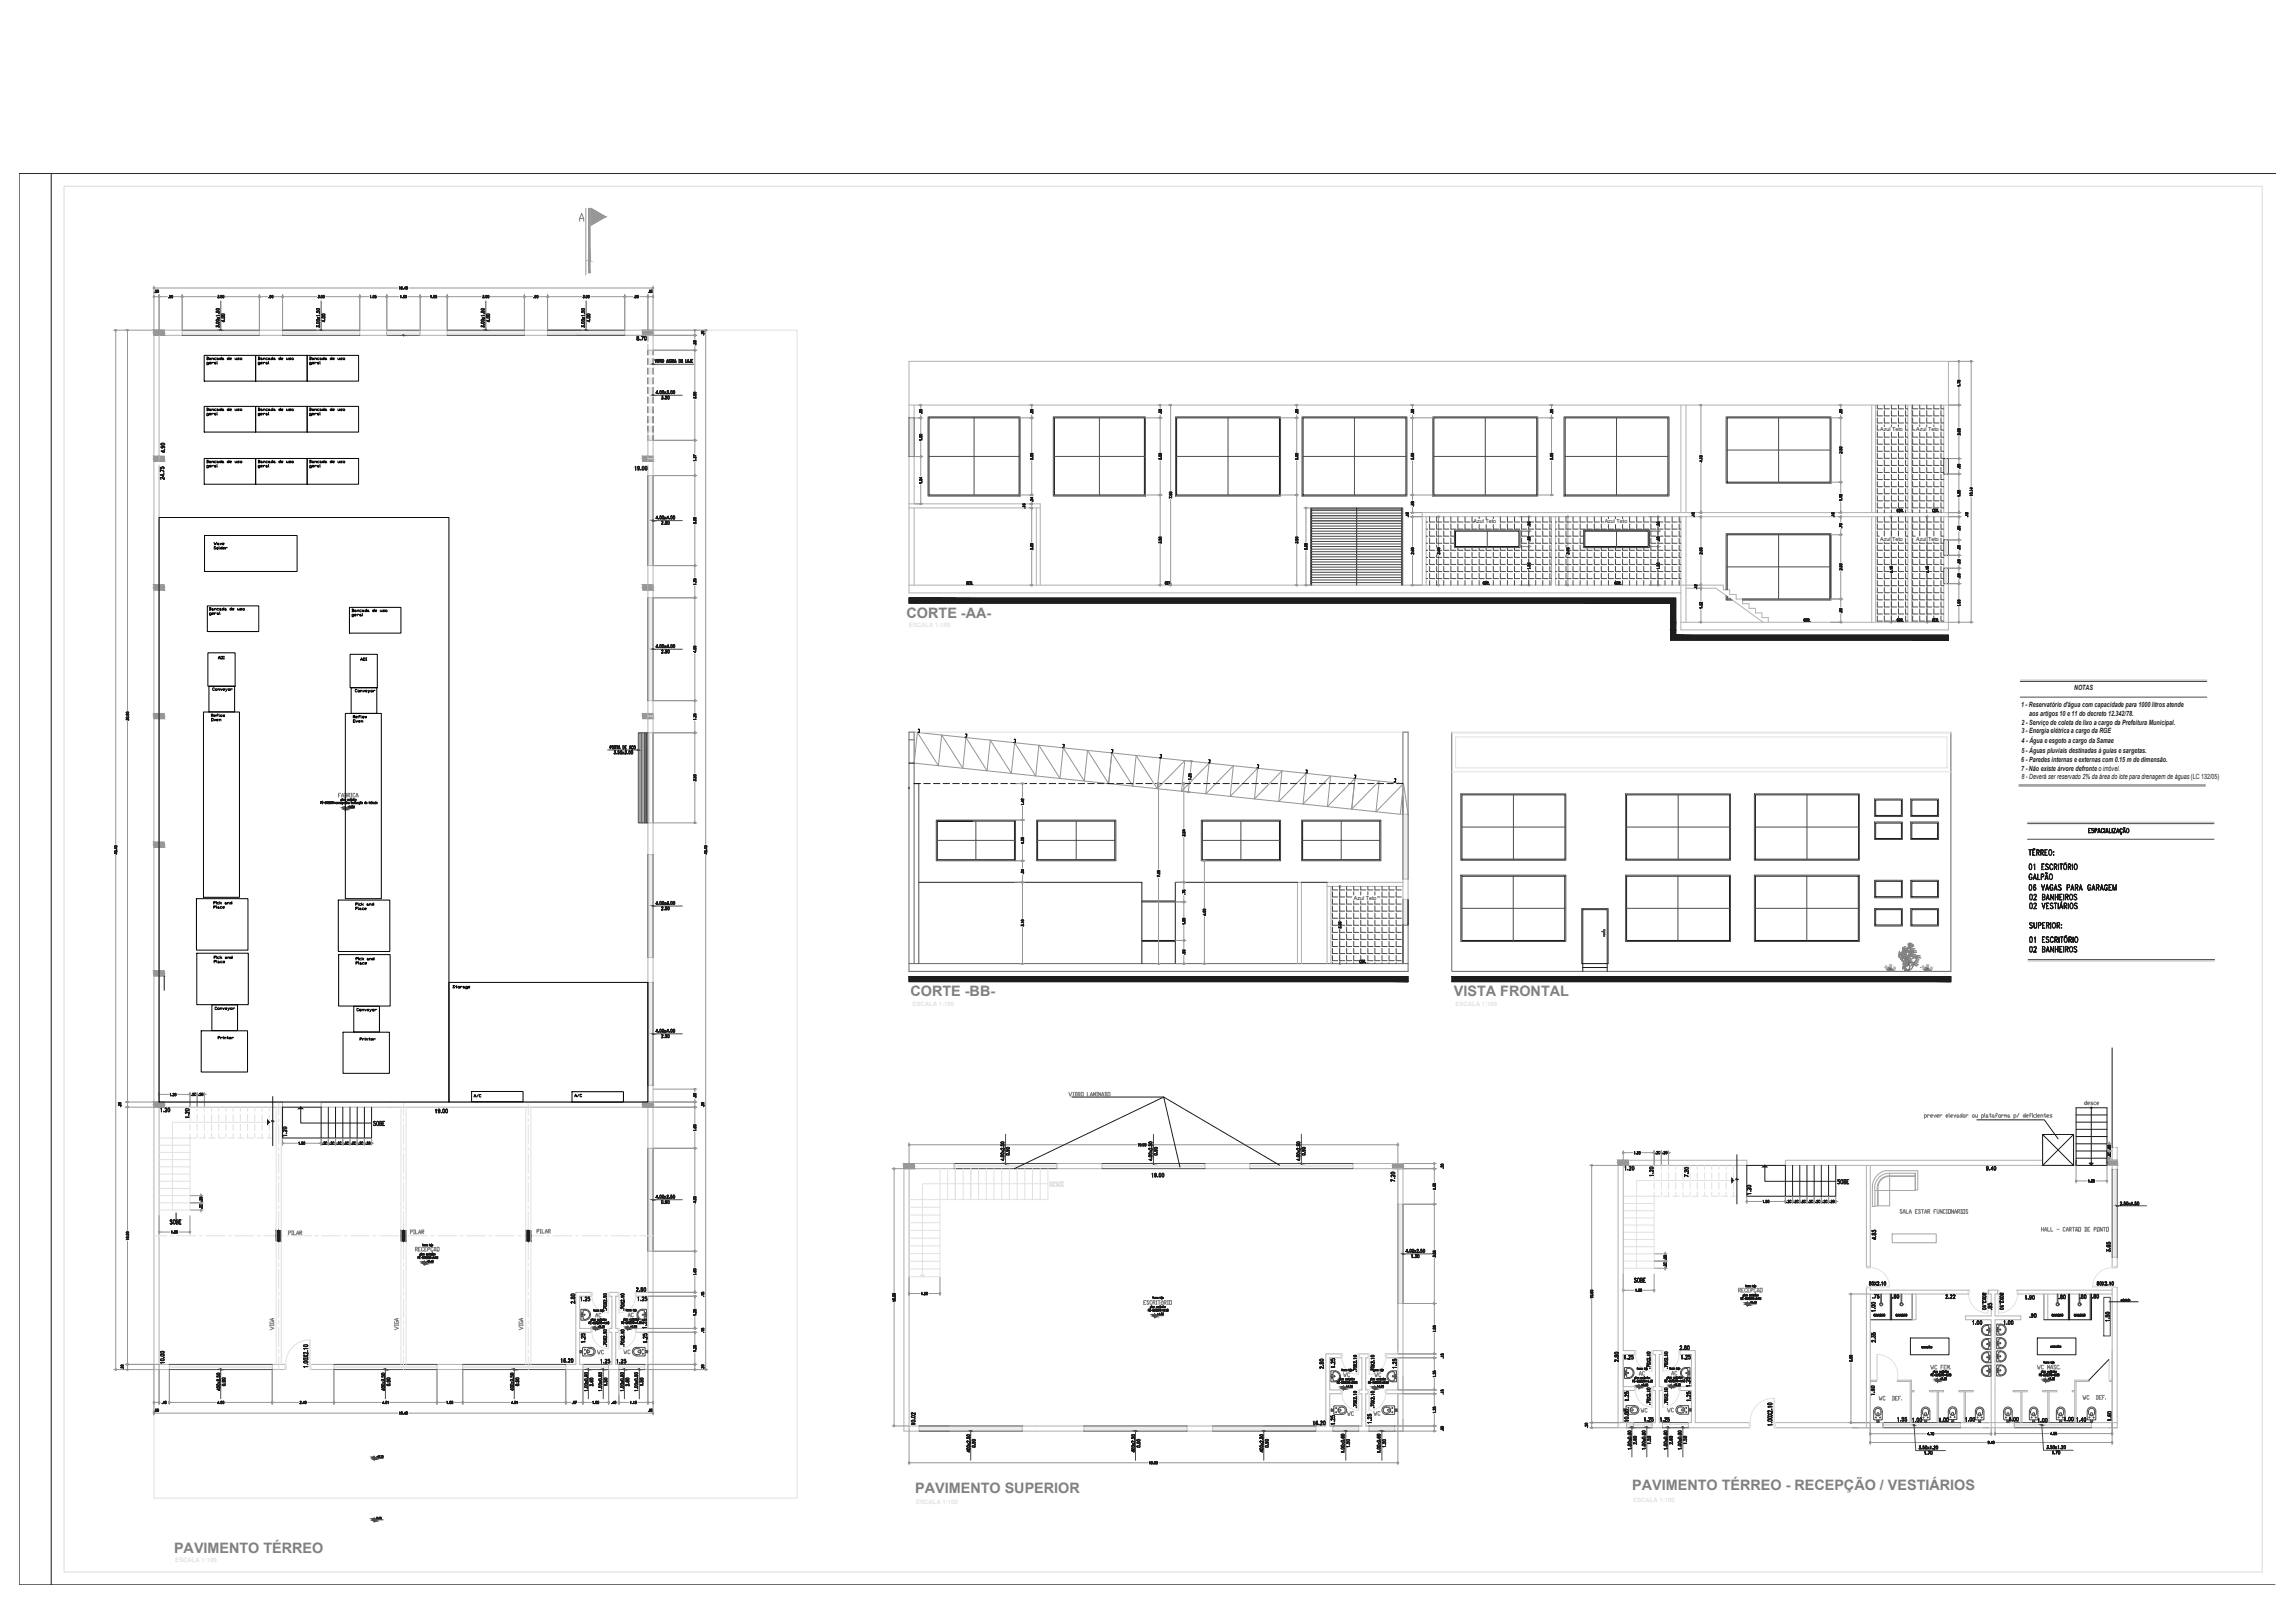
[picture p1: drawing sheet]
<svg xmlns="http://www.w3.org/2000/svg" width="594mm" height="420mm" viewBox="0 0 594 420" stroke-linecap="round" stroke-linejoin="round" font-family="sans-serif">
<defs><g id="words">
<g font-size="4" fill="#1d1d1d">
<text x="156.3" y="342.2" transform="rotate(-90 156.3 342.2)">AC</text>
<text x="161.6" y="342.2">AC</text>
<text x="346.4" y="357.7">WC</text>
<text x="354.5" y="357.7">WC</text>
<text x="423" y="357.4">AC</text>
<text x="431.4" y="357.4">AC</text>
</g>
<g font-size="4" fill="#7f7f7f">
<text x="153.5" y="351.7">WC</text>
<text x="160.2" y="351.7">WC</text>
<text x="347.5" y="367.6">WC</text>
<text x="354.5" y="367.6">WC</text>
<text x="423.7" y="366.9">WC</text>
<text x="430.4" y="366.9">WC</text>
</g>
<g font-size="3.7" fill="#7f7f7f">
<text x="234.7" y="160">CORTE -AA-</text>
<text x="235.7" y="257.9">CORTE -BB-</text>
<text x="376.4" y="257.9">VISTA FRONTAL</text>
<text x="236.9" y="386.6">PAVIMENTO SUPERIOR</text>
<text x="422.5" y="385.8">PAVIMENTO TÉRREO - RECEPÇÃO / VESTIÁRIOS</text>
<text x="45" y="401.9">PAVIMENTO TÉRREO</text>
</g>
<g font-size="3.5">
<text x="92.1" y="172.2">AOI</text>
<text x="121.4" y="285.4">A/C</text>
<text x="147.5" y="285">A/C</text>
</g>
<text font-size="2.6" fill="#4c4c4c" x="413.8" y="243.4">D</text>
<g font-size="1.9" fill="#1d1d1d">
<text x="536.9" y="178.7">NOTAS</text>
<text x="523.2" y="183.1">1 - Reservatório d'água com capacidade para 1000 litros atende</text>
<text x="525.3" y="185.4">aos artigos 10 e 11 do decreto 12.342/78.</text>
<text x="523.3" y="187.6">2 - Serviço de coleta de lixo a cargo da Prefeitura Municipal.</text>
<text x="523.3" y="189.9">3 - Energia elétrica a cargo da RGE</text>
<text x="523.2" y="197.2">6 - Paredes internas e externas com 0.15 m de dimensão.</text>
<text x="523.2" y="195">5 - Águas pluviais destinadas à guias e sargetas.</text>
<text x="523.3" y="192.4">4 - Água e esgoto a cargo da Samae</text>
<text x="523.2" y="199.5">7 - Não existe árvore defronte o imóvel.</text>
<text x="523.2" y="201.7">8 - Deverá ser reservado 2% da área do lote para drenagem de águas (LC 132/05)</text>
</g>
<g font-size="1.4" fill="#1d1d1d">
<text x="486.7" y="111.7">Azul Teto</text>
<text x="496" y="111.7">Azul Teto</text>
<text x="381.4" y="135.5">Azul Teto</text>
<text x="415.4" y="135.5">Azul Teto</text>
<text x="486.7" y="140">Azul Teto</text>
<text x="496" y="140">Azul Teto</text>
<text x="350.5" y="232.9">Azul Teto</text>
</g>
</g></defs>
<!-- layer: MG -->
<path d="M13.3 44.9v365.4M588.9 44.9h.1M588.9 44.9h-584v365.4h584" fill="none" stroke="#1d1d1d" stroke-width=".26"/>
<!-- layer: PF -->
<path d="M16.6 48.2h569v358.8h-569z" fill="none" stroke="#dbdbdb" stroke-width=".26"/>
<!-- layer: pena06 -->
<g fill="none" stroke="#b2b2b2" stroke-width=".26">
<path d="M67.1 85.5h6v1.3h-6zM100.1 85.5v1.3h-7v-1.3h7M108.7 85.5v1.3h60.3M108.8 85.5h60.2v5.2h-1.3v-1.5M115.8 85.5v1.3M135.7 85.5v1.3M141.7 85.5v1.3M161.7 85.5v1.3M167.7 86.8v1.7M41.2 119.5v-32.7h6v-1.3h-7.4v199.8M167.7 108.8v.9M167.7 110.5v9"/>
<path d="M167.7 114h1.3M169 110.5v12.6h-1.3v-2.7M169 106.1v1M169 108v1.6M235.3 108.2v-14.7h269.1v25.2M235.3 118.2v35.3h199.8M235.3 104.9h269.1M236.6 104.9v3.3M236.6 118.2v12.2M435.1 104.9v27.8M436.4 104.9v27.8M484.5 104.9v27.8"/>
<path d="M485.5 104.9v27.8M493.8 104.9v27.8M494.8 104.9v27.8M503.2 104.9v13.8M41.2 120.4v164.9M235.3 130.4h34v21.1M235.3 131.5h34M236.6 131.5v20M268.3 131.5v20M368.2 133.8h136.2M369.2 133.8v17.7M401.6 133.8v17.7h-166.3"/>
<path d="M402.6 133.8v17.7h43.5v1.2h1.6v1.2h1.7v1.2h1.7v1.2h1.6v1.2h1.7v1.2h1.7v1.2h1.6v1.2M435.1 133.8v29.3h69.3v-12M436.4 133.8v27.3M484.5 133.8v27.3M485.5 133.8v27.3M493.8 133.8v27.3M494.8 133.8v27.3M503.2 122.7v10M503.2 133.8v6M504.4 122.7v17.1M504.4 132.7h-136.2v18.8M167.7 146.4h1.3v8.4h-1.3z"/>
<path d="M436.4 152.3h7.8l12.2 8.8M503.2 143.7v3.4M503.2 151.1v10M504.4 143.7v3.4M435.1 161.1h69.3M523 176.1h48.3M167.7 181.4h1.3v8.3h-1.3zM362.3 210.8h2.2M522.6 203.6h48.3M524.8 212.9h48.3M167.7 221.3v-8.3h1.3v8.3M167.7 221.2h1.3"/>
<path d="M363.2 228.4h-19.7v1.1h1v20M363.2 227.6h1.3v5.2h-1.3zM363.2 229.5h-19.7v20M167.7 247.9h1.3v6.4h-1.3zM335.9 249.5v-21.1h1v21.1M525 248.8h48.3M39.8 285.3h33.3v1.3h-31.9v66.6h2.6v1.3h-4zM167.7 285.3v-4.3h1.3v16.3h-1.3v-10.7M169 285.3h-85.9v1.3h85.9M547.2 297h-.5v3.4M547.6 297h.5v5.7h-1.4v-1M247 301.2v1.3"/>
<path d="M249 301.2h-15v69.3h11.7M249 302.5h-13.7v66.7h10.4M273.6 301.2h11.7v1.3h-11.7zM311.9 301.2h11.7v1.3h-11.7zM361.9 302.5v48h-3v1h3v8.3M363.2 302.5h-13v-1.3h13v10.5h-1.3M418.9 300.4h33.3v1.3h-32v47.9h3v1.1h-3v17.6h2.7v1.3h-4zM483.1 301.7v26.3M484.1 301.7v26.3M528.8 300.4h-66.6v1.3h75.2M545.4 301.7h2.7M545.4 300.4h2.7"/>
<path d="M149.1 334.6h4v1h-3v8.3h3v1h-3v8.3h.8v1.3h-4.4v-1.3h2.6zM157.7 334.6h2.3v1h-.6v8.3h.6v1h-.6v8.3h.8v1.3h-2.6v-1.3h.8v-8.3h-.7v-1h.7v-8.3h-.7zM167.7 323.9h1.3v30.6h-2.1v-1.3h.8v-8.3h-3v-1h3v-8.3h-3v-1h3zM361.9 337.4h1.3v33.1h-2.2v-1.3h.9v-8.4h-3v-1h3M483.1 333.3v36.3M484.1 333.3h-1h1M484.1 328h-1h1M484.1 333.3v.7h25.7M495 335v6.7h1v-6.7M509.6 335h-25.5v34.6M522.1 334h24.6M522.3 335h24.4"/>
<path d="M530.1 335v6.7M546.7 325.5h1.4v2.5h-1.4zM73.8 353.2h-3.3v1.3h3.3M80.5 353.2h6v1.3h-6M113.1 353.2h6.7v1.3h-6.7zM361.9 356.5v3.3M420.2 359h3v1h-3M427.8 349.6h2.4v1.1h-.7v8.3h.7v1h-.7v8.3h.8v1.3h-2.6v-1.3h.8v-8.3h-.7v-1h.7v-8.3h-.7zM484.1 357.3h1.7v.3h-1.7M491.1 357.3h3.7v2.7h.7v.3h-.7v8M491.1 357.6h3.4v10.7M495.1 360v.3"/>
<path d="M499.5 360h3.6v.3h-3.6zM507.1 360h3.7v.3h-3.7zM521.1 360h3.6v.3h-3.6zM528.8 360h3.6v.3h-3.6zM529.1 341.7v-6.7v6.7M546.7 357.3h-.6v.3h.6M237.9 369.2v1.3M264.6 369.2h16v1.3h-16zM307.3 369.2h6.6v1.3h-6.6zM327.1 369.2h16.1v-18.7h4v1h-3v8.3h3v1h-3v8.4h.8v1.3h-17.9M340.6 369.2v1.3M354.2 369.2h-.7v-8.4h.7v-1h-.7v-8.3h.7v-1h-2.3v1h.6v8.3h-.6v1h.6v8.4h-.8v1.3h2.7v-1.3"/>
<path d="M354.2 369.2h.2h-.2M416.6 368.3h2.6M420.2 368.3h.8v1.3M452.8 368.3h-14v-18.7h-3.9v1.1h2.9v8.3h-2.9v1h2.9v8.3h-.8v1.3h15.8M459.5 368.3h28v1.3M459.5 369.6h28M487.5 369.6v-1.3v1.3M501.4 360.2v8.1M501.8 360.2v8.1M507.4 368.3h14v1.3h-14zM508.4 360.3v8M508.8 360.3v8"/>
<path d="M515.4 369.6v-27.9h-6.6v-1h6.6v-5.7h-.6v-1h2.3v1h-.7v5.7h6.7v1h-6.7v27.9M523.1 360.3v8M523.4 360.3v8M530.1 360.3v8M530.4 360.3v8M537.1 368.3v-8h-.7v-.3h.7v-2.7h3.6v.3h-3.3v10.7M548.1 368.3h-6.7v1.3h5.3v-36.3h1.4v36.3h-2.2"/>
</g>
<!-- layer: PENA02 -->
<g fill="none" stroke="#e1e1e1" stroke-width=".26">
<path d="M47.2 85.9h19.9M47.2 86.3h19.9M73.1 85.9h20M73.1 86.3h20M100.1 85.9h8.7M100.1 86.3h8.7M115.8 85.9h19.9M115.8 86.3h19.9M141.7 85.9h20M141.7 86.3h20M168.2 90.7v1.2M168.2 92.8v1.6"/>
<path d="M168.2 95.3v1.6M168.2 97.8v1.6M168.5 90.7v1.2M168.5 92.8v1.6M168.5 95.3v1.6M168.5 97.8v1.6M169 85.5h37.3v302.3h-166.5v-33.3M39.8 118.8h1.4M167.7 118.8h1.3M168.2 100.3v1.6M168.2 102.8v1.6M168.2 105.2v1.7"/>
<path d="M168.2 107.7v1.7M168.2 110.2v1.7M168.2 112.7v1.3M168.5 100.3v1.6M168.5 102.8v1.6M168.5 105.2v1.7M168.5 107.7v1.7M168.5 110.2v1.7M168.5 112.7v1.3M235.8 108.2v10M236.1 108.2v10M503.6 118.7v4"/>
<path d="M503.9 118.7v4M168.2 123.1v23.3M168.5 123.1v23.3M503.6 139.8v3.9M503.9 139.8v3.9M168.2 154.8v26.6M168.5 154.8v26.6M503.6 147.1v4M503.9 147.1v4M39.8 185.4h1.4M167.7 185.4h1.3M168.2 189.7v23.3"/>
<path d="M236.6 189.5h126.6M375.8 189.5h129.2M375.8 189.8h129.2M375.8 199.8h129.2M376.8 190.8h127.2v8h-127.2zM39.8 218.7h1.4M363.7 210.8v16.8M364 210.8v16.8M168.2 221.2v26.7M168.5 221.2v26.7M363.7 232.8v6.7M364 232.8v6.7"/>
<path d="M39.8 252h1.4M168.2 254.3v26.7M168.5 254.3v26.7M41.2 296.5h8M41.2 298.3h8M49.2 293.5v1.1h-8M49.2 286.6v1.1M49.2 288.5v1.7M49.2 291v1.7M50.7 294.6h-1.5v18.7h-8M51 286.6v1.1M51 288.5v1.7"/>
<path d="M51 291v1.7M51 293.5v1.1M51.5 294.6h1.7M52.9 286.6v1.1M52.9 288.5v1.7M52.9 291v1.7M52.9 293.5v1.1M54 294.6h1.7M54.8 286.6v1.1M54.8 288.5v1.7M54.8 291v1.7M54.8 293.5v1.1"/>
<path d="M56.5 294.6h1.7M56.6 286.6v1.1M56.6 288.5v1.7M56.6 291v1.7M56.6 293.5v1.1M58.5 286.6v1.1M58.5 288.5v1.7M58.5 291v1.7M58.5 293.5v1.1M59 294.6h1.7M60.4 286.6v1.1M60.4 288.5v1.7"/>
<path d="M60.4 291v1.7M60.4 293.5v1.1M61.5 294.6h1.7M62.2 286.6v1.1M62.2 288.5v1.7M62.2 291v1.7M62.2 293.5v1.1M64.1 293.5l-.1 1.1h1.7M64.1 286.6v1.1M64.1 288.5v1.7M64.1 291v1.7M65.9 286.6v1.1"/>
<path d="M65.9 288.5v1.7M65.9 291v1.7M65.9 293.5v1.1M66.5 294.6h1.7M67.8 286.6v1.1M67.8 288.5v1.7M67.8 291v1.7M67.8 293.5v1.1M69 294.6h1.6M69.3 289.9l.4 .6-.4 .5zM69.7 286.6v1.1M69.7 288.5v1.7"/>
<path d="M69.7 291v1.7M69.7 293.5v1.1M70.6 290.5h-26v22.8M71.5 286.6v66.6M72.1 285.3v3.4M72.1 289.5v.9M72.1 291.2v5M72.1 297v.9M72.1 298.7v5M72.8 286.6v66.6M77.3 287l.5-.4 .5 .4zM103.8 286.6v66.6"/>
<path d="M104.4 285.3v3.4M104.4 289.5v.9M104.4 291.2v5M104.4 297v.9M104.4 298.7v5M105.1 286.6v66.6M136.1 286.6v66.6M136.7 285.3v3.4M136.7 289.5v.9M136.7 291.2v5M136.7 297v.9M136.7 298.7v5"/>
<path d="M137.4 286.6v66.6M168.2 297.3v26.6M168.5 297.3v26.6M39.8 319.9h3.5M41.2 300.2h8M41.2 302.1h8M41.2 303.9h8M41.2 305.8h8M41.2 307.7h8M41.2 309.5h8M41.2 311.4h8M44.1 319.9h.8"/>
<path d="M45.7 319.9h5M51.6 319.9h.8M53.2 319.9h5M59.1 319.9h.8M60.7 319.9h5M66.6 319.9h.8M68.2 319.9h5M72.1 304.5v.9M72.1 306.2v5M72.1 312v.9M72.1 313.7v5M72.1 319.5v.8"/>
<path d="M74.1 319.9h.8M75.7 319.9h5M81.6 319.9h.8M83.2 319.9h5M89.1 319.9h.8M90.7 319.9h5M96.5 319.9h.9M98.2 319.9h5M104 319.9h.9M104.4 304.5v.9M104.4 306.2v5M104.4 312v.9"/>
<path d="M104.4 313.7v5M104.4 319.5v.8M105.7 319.9h5M111.5 319.9h.9M113.2 319.9h5M119 319.9h.9M120.7 319.9h5M126.5 319.9h.8M128.2 319.9h5M134 319.9h.8M135.7 319.9h5M136.7 304.5v.9"/>
<path d="M136.7 306.2v5M136.7 312v.9M136.7 313.7v5M136.7 319.5v.8M141.5 319.9h.8M143.2 319.9h5M149 319.9h.8M150.7 319.9h4.9M156.5 319.9h.8M158.1 319.9h5M164 319.9h.8M165.6 319.9h3.4"/>
<path d="M235.3 312.5h8M235.3 314.5h8M235.3 316.5h8M235.3 318.5h8M243.3 302.5v8h-8M245.3 302.5v8M247 302h26.6M247 301.7h26.6M247.3 302.5v8M249.3 302.5v8M251.3 302.5v8M253.3 302.5v8"/>
<path d="M255.3 302.5v8M257.3 302.5v8M259.3 302.5v8M261.3 302.5v8M263.3 302.5v8M265.3 302.5v8M267.3 302.5v8M269.3 302.5v8M271.3 306.5h-32.5v24l.6-.4h-1.1l.5 .4M271.3 302.5v8h-28v20h-8M271.8 306a.57 .57 0 0 1 .6 .6 .57 .57 0 0 1-.6 .5zM271.9 306.1a.52 .52 0 0 1 .4 .5 .52 .52 0 0 1-.4 .5z"/>
<path d="M272.7 306.1l.4-.1h-.5v1.1h.5h-.4M272.7 306.5h.2l-.2 .1M273.4 306.1l.4 .1-.3-.1-.1 .2a.54 .54 0 0 1 .2 .8l-.3-.1a.28 .28 0 0 0 .5 0 .28 .28 0 0 0-.2-.4l-.2-.2zM274.2 306.1l.3-.1 .1 .3-.1-.2a.5 .5 0 0 0-.4 .5 .5 .5 0 0 0 .4 .4l.1-.1a.3 .3 0 0 1-.3 .2 .3 .3 0 0 1-.2-.4zM274.9 306h.5l-.4 .1v1h.4h-.5zM275 306.5h.2l-.2 .1M285.3 302h26.6M285.3 301.7h26.6M323.6 302h26.6M323.6 301.7h26.6M362.3 311.7v25.7M362.7 311.7v25.7"/>
<path d="M420.2 311.6h8M420.2 313.4h8M420.2 315.3h8M420.2 317.1h8M420.2 319h8M428.2 308.6v1.1h-8M428.2 301.7v1.1M428.2 303.6v1.7M428.2 306.1v1.7M429.7 309.7h-1.5v18.6h-8M430.1 301.7v1.1M430.1 303.6v1.7"/>
<path d="M430.1 306.1v1.7M430.1 308.6v1.1M430.6 309.7h1.6M431.9 301.7v1.1M431.9 303.6v1.7M431.9 306.1v1.7M431.9 308.6v1.1M433.1 309.7h1.6M433.8 301.7v1.1M433.8 303.6v1.7M433.8 306.1v1.7M433.8 308.6v1.1"/>
<path d="M435.6 309.7h1.6M435.6 301.7v1.1M435.6 303.6v1.7M435.6 306.1v1.7M435.6 308.6v1.1M437.5 301.7v1.1M437.5 303.6v1.7M437.5 306.1v1.7M437.5 308.6v1.1M438.1 309.7h1.6M439.4 301.7v1.1M439.4 303.6v1.7"/>
<path d="M439.4 306.1v1.7M439.4 308.6v1.1M440.6 309.7h1.6M441.2 301.7v1.1M441.2 303.6v1.7M441.2 306.1v1.7M441.2 308.6v1.1M443.1 308.6v1.1h1.6M443.1 301.7v1.1M443.1 303.6v1.7M443.1 306.1v1.7M445 301.7v1.1"/>
<path d="M445 303.6v1.7M445 306.1v1.7M445 308.6v1.1M445.6 309.7h1.6M446.8 301.7v1.1M446.8 303.6v1.7M446.8 306.1v1.7M446.8 308.6v1.1M448.1 309.7h1.5M448.3 305l.4 .6-.4 .5zM448.7 301.7v1.1M448.7 303.6v1.7"/>
<path d="M448.7 306.1v1.7M448.7 308.6v1.1M449.6 305.6h-25.9v22.7M456.3 302.1l.5-.4 .6 .4zM547.2 302.7v22.8M547.5 302.7v22.8M72.1 321.2v5M72.1 327v.8M72.1 328.7v5M72.1 334.5v.8M72.1 336.2v5M104.4 321.2v5"/>
<path d="M104.4 327v.8M104.4 328.7v5M104.4 334.5v.8M104.4 336.2v5M136.7 321.2v5M136.7 327v.8M136.7 328.7v5M136.7 334.5v.8M136.7 336.2v5M153.1 334.6h.3v.8l-.2 .2h-.1zM153.2 335.6a4.3 4.3 0 0 0 4.4 4.3M157.4 335.6h.2v4.3h-.2z"/>
<path d="M157.4 334.6h.3v1l-.3-.2zM160 334.6h.4v.8l-.2 .2h-.2zM160.2 335.6h.2v4.3h-.2zM164.4 334.6h.3v1l-.3-.2zM164.6 335.6a4.3 4.3 0 0 1-4.4 4.3M235.3 320.5h8M235.3 322.5h8M235.3 324.5h8M235.3 326.5h8M235.3 328.5h8M420.2 320.9h8M420.2 322.7h8"/>
<path d="M420.2 324.6h8M420.2 326.5h8M483.1 333h.9l.1 .3h-1zM483.1 328h1v.2l-1 .1zM484.1 333h5v.2h-5zM484.1 328.2a5 5 0 0 1 5 5M509.4 334h.4v.8l-.2 .2h-.2zM509.6 335a5 5 0 0 0 5 5M514.4 334h.4v1l-.4-.2zM514.4 335h.2v5h-.2zM517.1 334h.3v.8l-.1 .2h-.2zM517.3 335h.1v5h-.1z"/>
<path d="M522.1 334h.3v1l-.3-.2zM522.3 335a5 5 0 0 1-5 5M541.7 333h5v.2h-5zM546.7 333.2l.1-.2h.9v.3h-1zM546.7 328h1v.3h-.9zM546.7 328.2a5 5 0 0 0-5 5M43.8 354h26.7M43.8 353.7h26.7M72.1 342v.8M72.1 343.6v5M72.1 349.5v.8M72.1 351.1v3.4"/>
<path d="M73.8 353.2l.4 .2v1.1h-.4zM73.8 353.2v1.3M80.1 353.4l.4-.2v1.3h-.4zM80.1 346.9h.2v6.3h-.2zM80.2 346.9a6.2 6.2 0 0 0-6.2 6.3M80.5 353.2v1.3M86.4 354h26.7M86.4 353.7h26.7M104.4 342v.8M104.4 343.6v5M104.4 349.5v.8M104.4 351.1v3.4"/>
<path d="M119.8 354h26.7M119.8 353.7h26.7M136.7 342v.8M136.7 343.6v5M136.7 349.5v.8M136.7 351.1v3.4M150.9 354h6.7M150.9 353.7h6.7M153.1 343.9h.3v.8l-.2 .2h-.1zM153.2 344.9a4.3 4.3 0 0 0 4.4 4.3M157.4 344.9h.2v4.3h-.2zM157.4 343.9h.3v1l-.3-.2z"/>
<path d="M160 343.9h.4v.8l-.2 .2h-.2zM160.2 344.9h.2v4.3h-.2zM160.2 354h6.7M160.2 353.7h6.7M164.4 343.9h.3v1l-.3-.2zM164.6 344.9a4.3 4.3 0 0 1-4.4 4.3M347.2 350.5h.3v.8l-.1 .2h-.2zM347.2 359.8h.3v.9l-.1 .1h-.2zM347.4 351.5a4.3 4.3 0 0 0 4.3 4.3M351.5 351.5h.2v4.3h-.2zM351.5 350.5h.4v1l-.4-.2zM351.5 359.8h.4v1l-.4-.1z"/>
<path d="M354.2 350.5h.3v.8l-.1 .2h-.2zM354.2 359.8h.3v.9l-.1 .1h-.2zM354.4 351.5h.1v4.3h-.1zM358.5 350.5h.4v1l-.4-.2zM358.5 359.8h.4v1l-.4-.1zM358.7 351.5a4.3 4.3 0 0 1-4.3 4.3M423.2 349.6h.3v.9l-.1 .2h-.2zM423.2 359h.3v.8l-.1 .2h-.2zM423.4 350.6a4.3 4.3 0 0 0 4.3 4.4M423.4 360a4.3 4.3 0 0 0 4.3 4.3M427.5 350.7h.2v4.3h-.2zM427.5 349.6h.3v1.1l-.3-.2z"/>
<path d="M427.5 360h.2v4.3h-.2zM427.5 359h.3v1l-.3-.2zM430.2 349.6h.3v.9l-.2 .2h-.1zM430.2 359h.3v.8l-.2 .2h-.1zM430.3 350.7h.2v4.3h-.2zM430.3 360h.2v4.3h-.2zM434.5 349.6h.4v1.1l-.4-.2zM434.5 359h.4v1l-.4-.2zM434.7 350.6a4.3 4.3 0 0 1-4.3 4.4M434.7 360a4.3 4.3 0 0 1-4.3 4.3M486 350.7v6.6M491.1 357.3a5.4 5.4 0 0 0-5.3-6.7v6.7"/>
<path d="M545.9 352h.2v5.3h-.2zM237.9 370h26.7M237.9 369.6h26.7M280.6 370h26.7M280.6 369.6h26.7M313.9 370h26.7M313.9 369.6h26.7M345 370h6.7M345 369.6h6.7M347.4 360.8a4.3 4.3 0 0 0 4.3 4.3M351.5 360.8h.2v4.4h-.2zM354.4 360.8h.1v4.4h-.1z"/>
<path d="M354.4 370h6.6M354.4 369.6h6.6M358.7 360.8a4.3 4.3 0 0 1-4.3 4.3M421 369.1h6.7M421 368.8h6.7M430.3 368.8h6.7M452.8 368.3l.4 .2v1.1h-.4zM452.8 368.3v1.3M459.2 368.5l.3-.2v1.3h-.3zM459.2 362h.1v6.3h-.1zM459.2 362a6.2 6.2 0 0 0-6.2 6.3M459.5 368.3v1.3"/>
<path d="M487.5 369.1h19.9M487.5 368.8h19.9M495.5 360.3h.1M521.4 369.1h20M521.4 368.8h20"/>
</g>
<!-- layer: COTAS -->
<g fill="none" stroke="#969696" stroke-width=".26">
<path d="M32.5 85.5h7.2M33 85.8v98.2M504.5 93.5h3.1M507.1 93.8v4.3M507.8 93.5h3M510.3 93.8v32.1M236.8 118.2h2.1M236.8 108.2h2.1M237.8 104.9h.4M238.3 105.1v.5M238.3 107.4v.5M238.3 108.5v3.6"/>
<path d="M238.3 114.3v3.6M238.3 118.5v4.7M263.9 108.2h3.7M266.5 104.9h.4M267.1 105.1v.5M267.1 107.4v.5M267.1 108.4v8.6M267.1 119.3v8.6M296.4 108.2h4.5M299.8 104.9h.4M300.3 105.1v.5M300.3 107.4v.5"/>
<path d="M300.3 108.4v8.6M300.3 119.3v8.6M302.5 104.9h.4M303 105.1v21.9M331.3 108.2h4.9M335.1 104.9h.4M335.7 105.1v.5M335.7 107.4v.5M335.7 108.4v8.6M335.7 119.3v8.6M365.1 104.9h.4M365.1 108.2h5.9"/>
<path d="M365.6 105.1v.5M365.6 107.4v.5M365.6 108.4v8.6M365.6 119.3v8.6M397.9 108.2h4.3M401.1 104.9h.4M401.6 105.1v.5M401.6 107.4v.5M401.6 108.4v8.6M401.6 119.3v8.6M439.8 104.9h.4M440.3 105.1v12.5"/>
<path d="M440.3 119.9v12.5M473.9 108.2h3.1M476 104.9h.4M476.5 105.1v.5M476.5 107.4v.5M476.5 108.4v6.9M476.5 117.7v6.9M504.5 118.7h3.1M504.5 104.9h3.1M507.1 100.3v4.3M507.1 105.1v5.5M507.1 113v5.5"/>
<path d="M507.1 119v.8M236.8 130.4h2.1M238.3 125.4v4.8M263.9 128.2h3.7M266.5 130.4h.4M266.5 131.5h.4M267.1 129.9v.3M267.1 130.7v.3M267.1 131.8v8.5M296.4 128.2h4.5M300.3 128.4v10.3M303 129.3v21.9"/>
<path d="M331.3 128.2h4.9M335.7 128.4v10.3M337.5 131.5h1.9M338.1 131.8v8.5M365.1 133.8h2.9M365.1 132.7h2.9M365.1 128.2h5.9M365.6 128.4v1.1M365.6 131.3v1.1M365.6 134v7.5M371.8 133.8h.4M372.4 134v7.5"/>
<path d="M393.3 133.8h3M393.3 137.5h3M395.8 134v.7M395.8 136.5v.7M395.8 137.8v.8M398.1 128.2h4.1M405.3 133.8h.4M405.9 134v7.5M426.8 133.8h3M426.8 137.5h3M429.2 134v.7M429.2 136.5v.7"/>
<path d="M429.2 137.8v.8M439.8 133.8h.4M439.8 132.7h.4M440.3 134v7.5M473.9 138.4h3.1M473.9 124.8h3.1M476 133.8h.4M476 132.7h.4M476.5 125.1v2.5M476.5 129.9v2.5M476.5 134v1.2M476.5 137v1.2"/>
<path d="M476.5 138.7v6.9M489 133.8h.4M489.6 134v12.3M498.4 133.8h.4M498.9 134v12.3M504.5 139.8h3.1M504.5 133.8h3.1M504.5 132.7h3.1M504.5 122.7h3.1M507.1 121.6v.9M507.1 123v3.6M507.1 128.8v3.6"/>
<path d="M507.1 134v1.9M507.1 137.7v1.8M510.3 128.7v32.1M266.5 151.5h.4M267.1 142.6v8.6M299.8 151.5h.4M300.3 141v10.2M302.5 151.5h.4M335.1 151.5h.4M335.7 141v10.2M337.5 151.5h1.9M338.1 142.6v8.6"/>
<path d="M365.1 151.5h2.9M365.6 143.8v7.4M371.8 151.5h.4M372.4 143.8v7.4M393.3 151.5h3M393.3 141.5h3M395.8 140.4v.8M395.8 141.8v3.6M395.8 147.6v3.6M405.3 151.5h.4M405.9 143.8v7.4M426.8 151.5h3"/>
<path d="M426.8 141.5h3M429.2 140.4v.8M429.2 141.8v3.6M429.2 147.6v3.6M439.8 152.3h.4M439.8 151.5h.4M440.3 143.8v7.4M440.3 152.6v3M440.3 157.8v3M473.9 155.1h3.1M476.5 147.9v6.9M476.5 155.3v1.9"/>
<path d="M476.5 159v1.8M489.6 148.6v12.2M498.9 148.6v12.2M504.5 151.1h3.1M504.5 147.1h3.1M504.5 143.7h3.1M507.1 140v.9M507.1 142.6v.9M507.1 144v.5M507.1 146.3v.5M507.1 147.3v.9M507.1 150v.8"/>
<path d="M507.1 151.3v3.7M507.1 157.2v3.6M439.8 161.1h.4M473.9 161.1h3.1M489 161.1h.4M498.4 161.1h.4M504.5 161.1h3.1M507.8 161.1h3M33 186.8v98.2M263 212.3h2.2M263 202.8h2.2M264.7 203.1v3.3"/>
<path d="M264.7 208.7v3.3M264.7 212.6v3.8M264.7 218.7v3.9M299.4 202.8h.4M299.9 203.1v21.9M305.9 202.8h.4M306.4 203.1v11.4M306.4 216.8v11.4M262.7 228.4h2.5M263 222.8h2.2M264.7 223.1v1.6M264.7 226.5v1.7"/>
<path d="M264.7 228.7v9.1M299.9 227.3v21.9M304.4 228.4h2.6M304.4 233.5h2.6M306.4 228.7v1.4M306.4 231.8v1.4M306.4 233.8v3.5M306.4 239.6v3.6M311.1 222.8h1.2M311.8 223.1v11.9M311.8 237.3v11.9M346.3 229.5h.4"/>
<path d="M346.8 229.8v8.5M264.1 249.5h.4M264.7 240.1v9.1M299.4 249.5h.4M304.4 249.5h2.6M304.4 243.5h2.6M306.4 243.7v1.9M306.4 247.4v1.8M311.1 249.5h1.2M346.3 249.5h.4M346.8 240.6v8.6M32.5 285.3h7.2"/>
<path d="M32.5 286.6h7.2M33 285.5v.8M33 286.9v31.6M41.2 282.8v3.7M41.5 283.3h2.2M45.9 283.3h3M49.2 282.8v3.7M50.5 283.3h.3M51 282.8v3.7M51.3 283.3h.3M52.9 282.8v3.7M53.2 283.3h.2"/>
<path d="M73.1 294.7v1.8M73.4 296h3.6M79.3 296h3.6M83.1 294.7v1.8M84.5 296h.2M85 294.7v1.8M85.3 296h.2M86.3 296h.3M86.9 294.7v1.8M87.1 296h.3M88.2 296h.3M88.7 294.7v1.8"/>
<path d="M89 296h.3M90.1 296h.2M90.6 294.7v1.8M90.9 296h.2M91.9 296h.3M92.5 294.9v1.6M92.7 296h.3M93.8 296h.3M94.3 294.7v1.8M94.6 296h.3M96.2 294.7v1.8M96.5 296h.2"/>
<path d="M420.2 297.9v3.7M420.5 298.4h2.2M424.9 298.4h3M428.2 297.9v3.7M429.5 298.4h.3M430.1 297.9v3.7M430.3 298.4h.3M431.9 297.9v3.7M432.2 298.4h.2M545.5 299.8h1M545.5 298h1M545.5 296.1h1"/>
<path d="M546 295.6v.2M546 297.4v.3M546 298.2v.3M41.2 314.7v4.8M41.5 318.9h2.6M46.3 318.9h2.6M49.2 314.7v4.8M49.3 313.3h3.3M49.3 311.4h3.3M49.3 309.5h3.3M52 309v.3M52 310.9v.2"/>
<path d="M52 311.7v.2M52 313.5v.3M363.3 302.5h8.5M363.3 311.7h8.5M363.3 301.2h8.5M371.3 301.5v.8M371.3 302.8v3.2M371.3 308.3v3.2M371.3 312v11.5M411.5 301.7h7.2M412 301.9v31.7M452.2 309.8v1.8"/>
<path d="M452.4 311h3.6M458.3 311h3.6M462.2 309.8v1.8M463.5 311h.2M464 309.8v1.8M464.3 311h.3M465.4 311h.2M465.9 309.8v1.8M466.1 311h.3M467.2 311h.3M467.7 309.8v1.8M468 311h.3"/>
<path d="M469.1 311h.2M469.6 309.8v1.8M469.9 311h.2M470.9 311h.3M471.5 310v1.6M471.7 311h.3M472.8 311h.3M473.3 309.8v1.8M473.6 311h.3M475.2 309.8v1.8M475.5 311h.2M537.4 301.8v4.5"/>
<path d="M537.7 305.7h2.6M542.5 305.7h2.6M545.4 301.8v4.5M546 300.1v.3M33 321.3v31.6M363.5 337.4h8.3M371.3 325.8v11.4M371.3 337.7v5.2M412 336.4v31.6M420.2 329.8v4.7M420.5 334h2.6M425.3 334h2.6"/>
<path d="M428.2 329.8v4.7M428.3 328.3h3.3M428.3 326.5h3.3M428.3 324.6h3.3M431 324.1v.2M431 325.9v.3M431 326.7v.3M431 328.6v.3M478.6 335h5.4M479.1 335.3v15.2M32.5 353.2h8.5M362 350.5h9.8"/>
<path d="M362 351.5h9.8M362 359.8h9.8M371.3 345.1v5.1M371.3 351.8v2.7M371.3 356.8v2.8M479.1 352.8v15.2M361.2 369.2h10.6M361.2 370.5h10.6M362 360.8h9.8M371.3 361.1v2.8M371.3 366.1v2.8M371.3 369.4v.8"/>
<path d="M411.5 368.3h8.6M478.6 368.3h5.4M484.1 368.4v5.6M484.4 373.4h29.9M484.4 371.2h14.2M500.9 371.2h14.3M515.4 369.8v1.9M516.4 369.8v1.9M516.6 373.4h29.9M516.7 371.1h13.7M532.7 371.1h13.8M546.7 368.4v5.6"/>
</g>
<!-- layer: PENA01 -->
<g fill="#969696" stroke="#969696" stroke-width=".26">
<path d="M33.1 285.2l-.1 .1z"/>
<path d="M361.9 378.7h.1z"/>
<path d="M361.9 378.7l-.1 .1z"/>
<path d="M231.5 369l-.1 .2z"/>
<path d="M231.3 369.2h.1z"/>
<path d="M307.5 205.1l.1-.1z"/>
<path d="M243.2 334.8l.1 .1z"/>
<path d="M361.9 296.4h.1z"/>
<path d="M361.9 296.4l-.1 .1z"/>
<path d="M32.9 286.7l.1-.1z"/>
<path d="M32.9 285.4l.1-.1z"/>
<path d="M33.1 286.5l-.1 .1z"/>
<path d="M41.2 363.1v.1z"/>
<path d="M43.8 363.1l.1 .1z"/>
<path d="M70.5 363.1h.1z"/>
<path d="M70.5 363.1v.1z"/>
<path d="M86.4 363.1l.1-.1z"/>
<path d="M86.4 363.1v.1z"/>
<path d="M113 363l.1 .1z"/>
<path d="M113.1 363.1l.1 .1z"/>
<path d="M119.7 363l.1 .1z"/>
<path d="M119.8 363.1l.1 .1z"/>
<path d="M146.5 363.1h.1z"/>
<path d="M146.5 363.1v.1z"/>
<path d="M150.8 363l.1 .1z"/>
<path d="M157.6 363.1h.1z"/>
<path d="M157.6 363.1v.1z"/>
<path d="M150.9 363.1l.1 .1z"/>
<path d="M167.7 363.1h.2z"/>
<path d="M167.7 363.1v.1z"/>
<path d="M169 363.1l.1-.1z"/>
<path d="M169 363.1v.1z"/>
<path d="M41.1 76.7l.1 .1z"/>
<path d="M39.8 76.8l.1 .1z"/>
<path d="M47.1 76.7l.1 .1z"/>
<path d="M47.2 76.8l.1 .1z"/>
<path d="M67.1 76.7v.1z"/>
<path d="M73.1 76.7v.1z"/>
<path d="M67.1 76.8l.2 .1z"/>
<path d="M73.1 76.8l.1 .1z"/>
<path d="M93 76.7l.1 .1z"/>
<path d="M93.1 76.8l.1 .1z"/>
<path d="M115.7 76.7l.1 .1z"/>
<path d="M135.7 76.7v.1z"/>
<path d="M141.7 76.7v.1z"/>
<path d="M141.7 76.8l.1 .1z"/>
<path d="M161.6 76.7l.1 .1z"/>
<path d="M161.7 76.8l.1 .1z"/>
<path d="M167.6 76.7l.1 .1z"/>
<path d="M169 76.7v.1z"/>
<path d="M167.7 76.8l.1 .1z"/>
<path d="M39.8 74.6h.1z"/>
<path d="M169 74.6l.1-.1z"/>
<path d="M39.8 365.8l.1 .1z"/>
<path d="M169 365.7v.1z"/>
<path d="M29.9 354.6l.1-.1z"/>
<path d="M179.9 113.9v.1z"/>
<path d="M179.8 114.1l.1-.1z"/>
<path d="M179.8 123.2l.1-.1z"/>
<path d="M179.9 154.7v.1z"/>
<path d="M179.8 154.8h.1z"/>
<path d="M179.9 212.9v.1z"/>
<path d="M179.9 285.2v.1z"/>
<path d="M179.8 285.4l.1-.1z"/>
<path d="M179.9 286.5v.1z"/>
<path d="M179.8 286.7l.1-.1z"/>
<path d="M179.8 297.4l.1-.1z"/>
<path d="M179.9 323.8v.1z"/>
<path d="M179.8 324l.1-.1z"/>
<path d="M179.9 343.8v.1z"/>
<path d="M179.8 345l.1-.1z"/>
<path d="M507.1 143.7h.1z"/>
<path d="M507.1 143.7v.2z"/>
<path d="M507.1 133.8h.1z"/>
<path d="M507.1 132.7l-.1 .1z"/>
<path d="M507.1 122.7h.1z"/>
<path d="M507.1 118.7h.1z"/>
<path d="M507.1 122.7l-.1 .1z"/>
<path d="M507.2 104.8l-.1 .1z"/>
<path d="M507.1 118.7v.2z"/>
<path d="M507.1 93.5h.1z"/>
<path d="M510.1 93.6l.2-.1z"/>
<path d="M510.3 161v.1z"/>
<path d="M498.9 133.8l.1-.1z"/>
<path d="M489.7 161l-.1 .1z"/>
<path d="M476.5 155.1h.1z"/>
<path d="M476.5 155.1v.1z"/>
<path d="M476.5 133.8h.1z"/>
<path d="M476.5 132.7l-.1 .1z"/>
<path d="M440.3 152.3h.1z"/>
<path d="M440.3 151.5v.1z"/>
<path d="M440.3 133.8h.1z"/>
<path d="M440.3 132.7l-.1 .1z"/>
<path d="M440.4 104.8l-.1 .1z"/>
<path d="M476.5 108.2h.1z"/>
<path d="M429.2 141.5h.2z"/>
<path d="M429.2 151.5v.1z"/>
<path d="M429.2 141.5v.1z"/>
<path d="M429.2 133.8h.2z"/>
<path d="M395.8 141.5h.1z"/>
<path d="M395.8 151.5v.1z"/>
<path d="M395.8 141.5v.1z"/>
<path d="M395.8 133.8h.1z"/>
<path d="M372.4 133.8h.1z"/>
<path d="M372.4 151.5v.1z"/>
<path d="M335.6 128.3l.1-.1z"/>
<path d="M300.3 108.2h.2z"/>
<path d="M300.3 128.2l-.1 .1z"/>
<path d="M267 128.3l.1-.1z"/>
<path d="M401.6 108.2h.2z"/>
<path d="M401.6 128.2l-.1 .1z"/>
<path d="M267 130.5l.1-.1z"/>
<path d="M267 151.6l.1-.1z"/>
<path d="M238.3 130.4v.1z"/>
<path d="M238.3 118.2v.1z"/>
<path d="M264.6 222.9l.1-.1z"/>
<path d="M264.8 222.7l-.1 .1z"/>
<path d="M264.6 212.4l.1-.1z"/>
<path d="M238.3 108.2v.1z"/>
<path d="M238.4 104.8l-.1 .1z"/>
<path d="M267 108.3l.1-.1z"/>
<path d="M267 105l.1-.1z"/>
<path d="M267.2 104.8l-.1 .1z"/>
<path d="M300.3 128.2h.2z"/>
<path d="M300.3 151.5v.1z"/>
<path d="M300.3 108.2v.1z"/>
<path d="M300.4 104.8l-.1 .1z"/>
<path d="M335.6 108.3l.1-.1z"/>
<path d="M335.6 105l.1-.1z"/>
<path d="M335.8 104.8l-.1 .1z"/>
<path d="M335.6 151.6l.1-.1z"/>
<path d="M338.1 131.5h.1z"/>
<path d="M338.1 151.5v.1z"/>
<path d="M365.5 105l.1-.1z"/>
<path d="M365.7 104.8l-.1 .1z"/>
<path d="M401.6 108.2v.1z"/>
<path d="M401.7 104.8l-.1 .1z"/>
<path d="M476.5 108.2v.1z"/>
<path d="M476.6 104.8l-.1 .1z"/>
<path d="M476.6 124.7l-.1 .1z"/>
<path d="M306.4 243.5h.2z"/>
<path d="M306.4 249.5v.1z"/>
<path d="M306.4 233.5h.2z"/>
<path d="M306.4 243.5v.1z"/>
<path d="M306.4 228.4h.2z"/>
<path d="M306.4 233.5v.1z"/>
<path d="M306.4 228.4v.1z"/>
<path d="M306.4 202.8l.1-.1z"/>
<path d="M299.9 249.5v.1z"/>
<path d="M300 202.7l-.1 .1z"/>
<path d="M302.9 105l.1-.1z"/>
<path d="M303.1 104.8l-.1 .1z"/>
<path d="M346.8 229.5h.2z"/>
<path d="M346.8 249.5v.1z"/>
<path d="M371.2 311.9l.1-.2z"/>
<path d="M371.2 302.6l.1-.1z"/>
<path d="M371.2 337.6l.1-.2z"/>
<path d="M371.4 350.4l-.1 .1z"/>
<path d="M371.2 350.6l.1-.1z"/>
<path d="M371.2 351.6l.1-.1z"/>
<path d="M371.4 351.4l-.1 .1z"/>
<path d="M371.2 359.9l.1-.1z"/>
<path d="M371.4 369l-.1 .2z"/>
<path d="M371.2 369.2h.1z"/>
<path d="M371.4 370.4l-.1 .1z"/>
<path d="M371.2 370.6l.1-.1z"/>
<path d="M311.9 222.7l-.1 .1z"/>
<path d="M311.8 249.5v.1z"/>
<path d="M264.8 212.2l-.1 .1z"/>
<path d="M264.6 202.9l.1-.1z"/>
<path d="M264.8 202.7l-.1 .1z"/>
<path d="M52 313.3h.2z"/>
<path d="M52 311.4l-.1 .1z"/>
<path d="M52 311.4h.2z"/>
<path d="M83.1 296h.2z"/>
<path d="M83.1 296l-.1 .1z"/>
<path d="M85 296h.1z"/>
<path d="M85 296l-.1 .1z"/>
<path d="M86.9 296h.1z"/>
<path d="M86.9 296l-.1 .1z"/>
<path d="M88.7 296l.1 .1z"/>
<path d="M88.6 295.9l.1 .1z"/>
<path d="M90.6 296l.1 .1z"/>
<path d="M90.5 295.9l.1 .1z"/>
<path d="M92.5 296v.1z"/>
<path d="M92.4 295.9l.1 .1z"/>
<path d="M94.3 296l.1 .1z"/>
<path d="M94.2 295.9l.1 .1z"/>
<path d="M96.2 296l.1 .1z"/>
<path d="M428.1 298.3l.1 .1z"/>
<path d="M431.9 298.4l.1 .1z"/>
<path d="M428.1 333.9l.1 .1z"/>
<path d="M412.1 301.6l-.1 .1z"/>
<path d="M412 368.3v.1z"/>
<path d="M412 369.6v.2z"/>
<path d="M420.2 298.4l.1 .1z"/>
<path d="M452.2 311l.1 .1z"/>
<path d="M462.1 310.9l.1 .1z"/>
<path d="M464 311l.1 .1z"/>
<path d="M463.9 310.9l.1 .1z"/>
<path d="M465.9 311l.1 .1z"/>
<path d="M465.8 310.9l.1 .1z"/>
<path d="M467.7 311l.1 .1z"/>
<path d="M467.6 310.9l.1 .1z"/>
<path d="M469.6 311l.1 .1z"/>
<path d="M469.6 311v.2z"/>
<path d="M471.5 311l.1-.1z"/>
<path d="M471.5 311v.2z"/>
<path d="M473.3 311l.1-.1z"/>
<path d="M473.3 311v.2z"/>
<path d="M484 373.5l.1-.1z"/>
<path d="M484.1 371.2l.1 .1z"/>
<path d="M515.3 371.1l.1 .1z"/>
<path d="M516.3 371.2l.1-.1z"/>
<path d="M545.3 305.6l.1 .1z"/>
<path d="M545.9 299.9l.1-.1z"/>
<path d="M546.1 297.9l-.1 .1z"/>
<path d="M545.9 298.1l.1-.1z"/>
<path d="M546.1 296l-.1 .1z"/>
<path d="M32.9 85.4l.1 .1zM32.9 85.4l.1 .1zM32.9 85.5h.1z"/>
<path d="M33 85.5l-.1 .1zM33 85.5v.1zM33 85.5l.1 .1z"/>
<path d="M33 285.1v.2zM32.9 285.2l.1 .1zM32.9 285.2l.1 .1z"/>
<path d="M32.9 285.3h.1zM32.9 285.4l.1-.1z"/>
<path d="M235.3 378.7l-.1 .1zM235.3 378.7l.1 .1z"/>
<path d="M235.3 378.7l.1 .1zM235.3 378.7l.1-.1z"/>
<path d="M361.9 378.7l.1 .1zM361.9 378.7l.1 .1z"/>
<path d="M231.3 302.5h.1zM231.3 302.5h.1z"/>
<path d="M231.3 302.6l.1-.1zM231.4 302.5v.2zM231.4 302.5l.1 .1z"/>
<path d="M231.4 369v.2zM231.3 369l.1 .2zM231.3 369l.1 .2z"/>
<path d="M308.3 197l.1 .1zM308.3 197l.1 .1z"/>
<path d="M308.4 197.1l.1 .1zM308.4 197.1h.2z"/>
<path d="M308.4 197.1h.2zM308.4 196.9v.2z"/>
<path d="M307.6 205l.1 .1zM307.6 205l.1 .1zM307.6 205l.1-.1z"/>
<path d="M307.5 204.9l.1 .1zM307.5 204.9l.1 .1z"/>
<path d="M49.3 283.2l-.1 .1zM49.2 283.2v.1zM49.1 283.2l.1 .1z"/>
<path d="M49.1 283.2l.1 .1zM49 283.3h.2zM49.1 283.4l.1-.1z"/>
<path d="M50.9 283.3h.1zM50.9 283.4l.1-.1z"/>
<path d="M51.1 283.2l-.1 .1zM51 283.2v.1z"/>
<path d="M50.9 283.2l.1 .1zM50.9 283.2l.1 .1z"/>
<path d="M51.1 283.2l-.1 .1zM51 283.2v.1zM50.9 283.2l.1 .1z"/>
<path d="M50.9 283.2l.1 .1zM50.9 283.3h.1zM50.9 283.4l.1-.1z"/>
<path d="M52.8 283.3h.1zM52.8 283.4l.1-.1z"/>
<path d="M53 283.2l-.1 .1zM52.9 283.2v.1z"/>
<path d="M52.8 283.2l.1 .1zM52.8 283.2l.1 .1z"/>
<path d="M41.3 318.8l-.1 .1zM41.2 318.8v.1z"/>
<path d="M41.1 318.8l.1 .1zM41.1 318.8l.1 .1z"/>
<path d="M49.3 318.8l-.1 .1zM49.2 318.8v.1zM49.1 318.8l.1 .1z"/>
<path d="M49.1 318.8l.1 .1zM49 318.9h.2zM49.1 319l.1-.1z"/>
<path d="M235.3 334.9v.1zM235.3 334.9l.1 .1z"/>
<path d="M235.3 334.9l.1 .1zM235.3 334.9l.1-.1z"/>
<path d="M243.2 334.8l.1 .1zM243.2 334.9h.1zM243.3 334.9l-.1 .1z"/>
<path d="M243.3 334.9v.1zM243.3 334.9l.1 .1z"/>
<path d="M235.3 296.4l-.1 .1zM235.3 296.4l.1 .1z"/>
<path d="M235.3 296.4l.1 .1zM235.3 296.4l.1-.1z"/>
<path d="M361.9 296.4l.1 .1zM361.9 296.4l.1 .1z"/>
<path d="M32.9 286.5l.1 .1zM32.9 286.5l.1 .1zM32.9 286.6h.1z"/>
<path d="M33.1 286.5l-.1 .1zM33 286.5v.1z"/>
<path d="M33 353.2l.1 .1zM33 353.2l.1 .1z"/>
<path d="M32.9 353.1l.1 .1zM32.9 353.1l.1 .1z"/>
<path d="M32.9 353.2h.1zM32.9 353.3l.1-.1z"/>
<path d="M32.9 285.2l.1 .1zM32.9 285.2l.1 .1zM32.9 285.3h.1z"/>
<path d="M33.1 285.2l-.1 .1zM33 285.1v.2z"/>
<path d="M33 286.5v.1zM32.9 286.5l.1 .1zM32.9 286.5l.1 .1z"/>
<path d="M32.9 286.6h.1zM32.9 286.7l.1-.1z"/>
<path d="M32.9 354.5h.1zM32.9 354.5h.1z"/>
<path d="M32.9 354.5h.1zM32.9 354.6l.1-.1z"/>
<path d="M32.9 353.1l.1 .1zM32.9 353.1l.1 .1zM32.9 353.2h.1z"/>
<path d="M32.9 353.3l.1-.1zM33 353.2l.1 .1zM33 353.2l.1 .1z"/>
<path d="M41.2 363.1v.1zM41.2 363.1l.1 .1z"/>
<path d="M39.8 363.1v.1zM39.8 363.1l.1 .1z"/>
<path d="M39.8 363.1l.1 .1zM39.8 363.1l.1-.1z"/>
<path d="M41.2 363.1v.1zM41.2 363.1l.1 .1z"/>
<path d="M43.7 363.2l.1-.1zM43.8 363.1v.1z"/>
<path d="M43.7 363l.1 .1zM43.7 363l.1 .1z"/>
<path d="M70.5 363.1l.1 .1zM70.5 363.1l.1 .1z"/>
<path d="M43.7 363.2l.1-.1zM43.8 363.1v.1z"/>
<path d="M43.7 363l.1 .1zM43.7 363l.1 .1z"/>
<path d="M70.5 363.1v.1zM70.5 363.1l.1 .1z"/>
<path d="M70.5 363.1l.1 .1zM70.5 363.1h.1z"/>
<path d="M86.4 363.1l.1 .1zM86.4 363.1l.1 .1z"/>
<path d="M86.4 363.1v.1zM86.4 363.1l.1 .1z"/>
<path d="M86.4 363.1l.1 .1zM86.4 363.1l.1-.1z"/>
<path d="M113 363l.1 .1zM113.1 363.1l-.1 .1z"/>
<path d="M113.1 363.1v.1zM113.1 363.1l.1 .1z"/>
<path d="M113.1 363.1l-.1 .1zM113.1 363.1v.1z"/>
<path d="M113 363l.1 .1zM113 363l.1 .1z"/>
<path d="M119.7 363l.1 .1zM119.6 363.1h.2zM119.8 363.1l-.1 .1z"/>
<path d="M119.8 363.1v.1zM119.8 363.1l.1 .1z"/>
<path d="M119.6 363.1h.2zM119.8 363.1l-.1 .1zM119.8 363.1v.1z"/>
<path d="M119.7 363l.1 .1zM119.7 363l.1 .1z"/>
<path d="M146.5 363.1l.1 .1zM146.5 363.1l.1 .1z"/>
<path d="M146.5 363.1v.1zM146.5 363.1l.1 .1z"/>
<path d="M146.5 363.1l.1 .1zM146.5 363.1h.1z"/>
<path d="M150.8 363l.1 .1zM150.8 363.1h.1zM150.9 363.1l-.1 .1z"/>
<path d="M150.9 363.1v.1zM150.9 363.1l.1 .1z"/>
<path d="M157.6 363.1l.1 .1zM157.6 363.1l.1 .1z"/>
<path d="M150.8 363.1h.1zM150.8 363.2l.1-.1zM150.9 363.1v.1z"/>
<path d="M150.8 363l.1 .1zM150.8 363l.1 .1z"/>
<path d="M157.6 363.1l.1 .1zM157.6 363.1l.1 .1z"/>
<path d="M160.2 363.1v.1zM160.2 363.1l.1 .1z"/>
<path d="M160.2 363.1l.1 .1zM160.2 363.1h.2z"/>
<path d="M167.7 363.1l.1 .1zM167.7 363.1l.1 .1z"/>
<path d="M160.2 363.1v.1zM160.2 363.1l.1 .1z"/>
<path d="M160.2 363.1l.1 .1zM160.2 363.1h.2z"/>
<path d="M167.7 363.1v.1zM167.7 363.1l.1 .1z"/>
<path d="M167.7 363.1l.1 .1zM167.7 363.1h.2z"/>
<path d="M169 363.1l.1 .1zM169 363.1l.1 .1z"/>
<path d="M41.3 76.7l-.1 .1zM41.2 76.7v.1zM41.1 76.7l.1 .1z"/>
<path d="M39.8 76.8l.1 .1zM39.8 76.8l.1-.1zM39.8 76.7v.1z"/>
<path d="M39.8 76.7v.1zM39.8 76.7v.1z"/>
<path d="M47.3 76.7l-.1 .1zM47.2 76.7v.1zM47.1 76.7l.1 .1z"/>
<path d="M47.2 76.8l.1 .1zM47.2 76.8l.1 .1z"/>
<path d="M41.3 76.7l-.1 .1zM41.2 76.7v.1z"/>
<path d="M41.1 76.7l.1 .1zM41.1 76.7l.1 .1z"/>
<path d="M47.2 76.8l.1 .1zM47.2 76.8l.1-.1zM47.2 76.7v.1z"/>
<path d="M47.1 76.7l.1 .1zM47.1 76.7l.1 .1z"/>
<path d="M67.1 76.8l.2-.1zM67.1 76.7v.1zM67.1 76.7v.1z"/>
<path d="M67.1 76.8l.2 .1zM67.1 76.8l.2 .1z"/>
<path d="M73.2 76.7l-.1 .1zM73.1 76.7v.1zM73.1 76.7v.1z"/>
<path d="M73.1 76.8l.1 .1zM73.1 76.8h.2z"/>
<path d="M67.1 76.8l.2 .1zM67.1 76.8l.2-.1zM67.1 76.7v.1z"/>
<path d="M67.1 76.7v.1zM67.1 76.7v.1z"/>
<path d="M73.1 76.8h.2zM73.1 76.8l.1-.1zM73.1 76.7v.1z"/>
<path d="M73.1 76.7v.1zM73.1 76.7v.1z"/>
<path d="M93.2 76.7l-.1 .1zM93.1 76.7v.1zM93 76.7l.1 .1z"/>
<path d="M93.1 76.8l.1 .1zM93.1 76.8h.2z"/>
<path d="M100.2 76.7l-.1 .1zM100.1 76.7v.1zM100 76.7l.1 .1z"/>
<path d="M100 76.7l.1 .1zM100 76.8h.1zM100 76.9l.1-.1z"/>
<path d="M93.1 76.8h.2zM93.1 76.8l.1-.1zM93.1 76.7v.1z"/>
<path d="M93 76.7l.1 .1zM93 76.7l.1 .1z"/>
<path d="M100 76.8h.1zM100 76.9l.1-.1z"/>
<path d="M100.2 76.7l-.1 .1zM100.1 76.7v.1z"/>
<path d="M100 76.7l.1 .1zM100 76.7l.1 .1z"/>
<path d="M108.9 76.7l-.1 .1zM108.8 76.7v.1zM108.7 76.7l.1 .1z"/>
<path d="M108.7 76.7l.1 .1zM108.6 76.8h.2zM108.7 76.9l.1-.1z"/>
<path d="M115.9 76.7l-.1 .1zM115.8 76.7v.1zM115.7 76.7l.1 .1z"/>
<path d="M108.6 76.8h.2zM108.7 76.9l.1-.1z"/>
<path d="M108.9 76.7l-.1 .1zM108.8 76.7v.1z"/>
<path d="M108.7 76.7l.1 .1zM108.7 76.7l.1 .1z"/>
<path d="M135.8 76.7l-.1 .1zM135.7 76.7v.1zM135.7 76.7v.1z"/>
<path d="M115.9 76.7l-.1 .1zM115.8 76.7v.1z"/>
<path d="M115.7 76.7l.1 .1zM115.7 76.7l.1 .1z"/>
<path d="M141.8 76.7l-.1 .1zM141.7 76.7v.1zM141.7 76.7v.1z"/>
<path d="M141.7 76.8l.1 .1zM141.7 76.8l.1 .1z"/>
<path d="M135.8 76.7l-.1 .1zM135.7 76.7v.1z"/>
<path d="M135.7 76.7v.1zM135.7 76.7v.1z"/>
<path d="M141.7 76.8l.1 .1zM141.7 76.8l.1-.1zM141.7 76.7v.1z"/>
<path d="M141.7 76.7v.1zM141.7 76.7v.1z"/>
<path d="M161.7 76.8l.1-.1zM161.7 76.7v.1zM161.6 76.7l.1 .1z"/>
<path d="M161.7 76.8l.1 .1zM161.7 76.8l.1 .1z"/>
<path d="M161.7 76.8l.1 .1zM161.7 76.8l.1-.1zM161.7 76.7v.1z"/>
<path d="M161.6 76.7l.1 .1zM161.6 76.7l.1 .1z"/>
<path d="M167.7 76.8l.1-.1zM167.7 76.7v.1zM167.6 76.7l.1 .1z"/>
<path d="M167.7 76.8l.1 .1zM167.7 76.8h.2z"/>
<path d="M169 76.8l.1-.1zM169 76.7v.1zM169 76.7v.1z"/>
<path d="M169 76.8l.1 .1zM169 76.8l.1 .1z"/>
<path d="M167.7 76.8h.2zM167.7 76.8l.1-.1zM167.7 76.7v.1z"/>
<path d="M167.6 76.7l.1 .1zM167.6 76.7l.1 .1z"/>
<path d="M39.8 74.6h.1zM39.8 74.6l.1-.1z"/>
<path d="M169 74.6h.1zM169 74.6h.1z"/>
<path d="M39.8 365.8l.1 .1zM39.8 365.8l.1-.1zM39.8 365.7v.1z"/>
<path d="M39.8 365.7v.1zM39.8 365.7v.1z"/>
<path d="M169 365.8l.1-.1zM169 365.7v.1zM169 365.7v.1z"/>
<path d="M169 365.8l.1 .1zM169 365.8l.1 .1z"/>
<path d="M29.9 354.5h.1zM29.9 354.5h.1z"/>
<path d="M29.9 85.4l.1 .1zM29.9 85.4l.1 .1z"/>
<path d="M30 85.5l-.1 .1zM30 85.5v.1zM30 85.5v.1z"/>
<path d="M179.8 85.4l.1 .1zM179.8 85.4l.1 .1zM179.7 85.5h.2z"/>
<path d="M179.9 85.5l-.1 .1zM179.9 85.5v.1zM179.9 85.5v.1z"/>
<path d="M179.9 86.8v.1zM179.9 86.8v.1z"/>
<path d="M179.8 86.7l.1 .1zM179.8 86.7l.1 .1z"/>
<path d="M179.7 86.8h.2zM179.8 86.9l.1-.1z"/>
<path d="M179.9 90.7v.1zM179.9 90.7v.1z"/>
<path d="M179.8 90.6l.1 .1zM179.8 90.6l.1 .1z"/>
<path d="M179.7 90.7h.2zM179.8 90.8l.1-.1z"/>
<path d="M179.8 86.7l.1 .1zM179.8 86.7l.1 .1zM179.7 86.8h.2z"/>
<path d="M179.8 86.9l.1-.1zM179.9 86.8v.1zM179.9 86.8v.1z"/>
<path d="M179.9 113.8v.2zM179.8 113.9l.1 .1zM179.8 113.9l.1 .1z"/>
<path d="M179.7 114h.2zM179.8 114.1l.1-.1z"/>
<path d="M179.8 90.6l.1 .1zM179.8 90.6l.1 .1zM179.7 90.7h.2z"/>
<path d="M179.8 90.8l.1-.1zM179.9 90.7v.1zM179.9 90.7v.1z"/>
<path d="M179.8 123l.1 .1zM179.8 123l.1 .1z"/>
<path d="M179.7 123.1h.2zM179.8 123.2l.1-.1z"/>
<path d="M179.8 113.9l.1 .1zM179.8 113.9l.1 .1zM179.7 114h.2z"/>
<path d="M179.9 113.9v.1zM179.9 113.8v.2z"/>
<path d="M179.9 146.4v.2zM179.9 146.4v.1z"/>
<path d="M179.8 146.3l.1 .1zM179.8 146.3l.1 .1z"/>
<path d="M179.7 146.4h.2zM179.8 146.5l.1-.1z"/>
<path d="M179.8 123l.1 .1zM179.8 123l.1 .1zM179.7 123.1h.2z"/>
<path d="M179.8 146.3l.1 .1zM179.8 146.3l.1 .1zM179.7 146.4h.2z"/>
<path d="M179.8 146.5l.1-.1zM179.9 146.4v.2zM179.9 146.4v.1z"/>
<path d="M179.9 154.6v.2zM179.8 154.7l.1 .1zM179.8 154.7l.1 .1z"/>
<path d="M179.7 154.8h.2zM179.8 154.8h.1z"/>
<path d="M179.8 154.7l.1 .1zM179.8 154.7l.1 .1zM179.7 154.8h.2z"/>
<path d="M179.9 154.7v.1zM179.9 154.6v.2z"/>
<path d="M179.9 181.4v.1zM179.9 181.4v.1z"/>
<path d="M179.8 181.3l.1 .1zM179.8 181.3l.1 .1z"/>
<path d="M179.7 181.4h.2zM179.8 181.5l.1-.1z"/>
<path d="M179.8 181.3l.1 .1zM179.8 181.3l.1 .1zM179.7 181.4h.2z"/>
<path d="M179.8 181.5l.1-.1zM179.9 181.4v.1zM179.9 181.4v.1z"/>
<path d="M179.9 189.7v.2zM179.9 189.7v.1z"/>
<path d="M179.8 189.6l.1 .1zM179.8 189.6l.1 .1z"/>
<path d="M179.7 189.7h.2zM179.8 189.8l.1-.1z"/>
<path d="M179.8 189.6l.1 .1zM179.8 189.6l.1 .1zM179.7 189.7h.2z"/>
<path d="M179.8 189.8l.1-.1zM179.9 189.7v.2zM179.9 189.7v.1z"/>
<path d="M179.9 212.9v.1zM179.8 212.9l.1 .1zM179.8 212.9l.1 .1z"/>
<path d="M179.7 213h.2zM179.8 213.1l.1-.1z"/>
<path d="M179.8 281.9h.1zM179.8 281.9h.1zM179.7 281.9h.2z"/>
<path d="M179.8 282.1l.1-.2zM179.9 281.9v.2zM179.9 281.9v.2z"/>
<path d="M179.9 285.1v.2zM179.8 285.2l.1 .1zM179.8 285.2l.1 .1z"/>
<path d="M179.7 285.3h.2zM179.8 285.4l.1-.1z"/>
<path d="M179.8 285.2l.1 .1zM179.8 285.2l.1 .1zM179.7 285.3h.2z"/>
<path d="M179.9 285.2v.1zM179.9 285.1v.2z"/>
<path d="M179.9 286.5v.1zM179.8 286.5l.1 .1zM179.8 286.5l.1 .1z"/>
<path d="M179.7 286.6h.2zM179.8 286.7l.1-.1z"/>
<path d="M179.8 286.5l.1 .1zM179.8 286.5l.1 .1zM179.7 286.6h.2z"/>
<path d="M179.9 286.5v.1zM179.9 286.5v.1z"/>
<path d="M179.8 297.2l.1 .1zM179.8 297.2l.1 .1z"/>
<path d="M179.7 297.3h.2zM179.8 297.4l.1-.1z"/>
<path d="M179.8 297.2l.1 .1zM179.8 297.2l.1 .1zM179.7 297.3h.2z"/>
<path d="M179.9 323.8v.1zM179.8 323.8l.1 .1zM179.8 323.8l.1 .1z"/>
<path d="M179.7 323.9h.2zM179.8 324l.1-.1z"/>
<path d="M179.8 323.8l.1 .1zM179.8 323.8l.1 .1zM179.7 323.9h.2z"/>
<path d="M179.9 323.8v.1zM179.9 323.8v.1z"/>
<path d="M179.9 334.6v.1zM179.9 334.6v.1z"/>
<path d="M179.8 334.5l.1 .1zM179.8 334.5l.1 .1z"/>
<path d="M179.7 334.6h.2zM179.8 334.7l.1-.1z"/>
<path d="M179.9 334.6v.1zM179.9 334.6v.1z"/>
<path d="M179.8 334.5l.1 .1zM179.8 334.5l.1 .1z"/>
<path d="M179.7 334.6h.2zM179.8 334.7l.1-.1z"/>
<path d="M179.8 335.5l.1 .1zM179.8 335.5l.1 .1zM179.7 335.6h.2z"/>
<path d="M179.8 335.7l.1-.1zM179.9 335.6v.1zM179.9 335.6v.1z"/>
<path d="M179.8 335.5l.1 .1zM179.8 335.5l.1 .1zM179.7 335.6h.2z"/>
<path d="M179.8 335.7l.1-.1zM179.9 335.6v.1zM179.9 335.6v.1z"/>
<path d="M179.9 343.8v.1zM179.8 343.8l.1 .1zM179.8 343.8l.1 .1z"/>
<path d="M179.7 343.9h.2zM179.8 344l.1-.1z"/>
<path d="M179.9 343.8v.1zM179.8 343.8l.1 .1zM179.8 343.8l.1 .1z"/>
<path d="M179.7 343.9h.2zM179.8 344l.1-.1z"/>
<path d="M179.8 344.8l.1 .1zM179.8 344.8l.1 .1zM179.7 344.9h.2z"/>
<path d="M179.9 344.8v.1zM179.9 344.7v.2z"/>
<path d="M179.8 344.8l.1 .1zM179.8 344.8l.1 .1zM179.7 344.9h.2z"/>
<path d="M179.9 344.8v.1zM179.9 344.7v.2z"/>
<path d="M179.9 353.2v.1zM179.9 353.2v.1z"/>
<path d="M179.8 353.1l.1 .1zM179.8 353.1l.1 .1z"/>
<path d="M179.7 353.2h.2zM179.9 353.2l-.1 .1z"/>
<path d="M179.8 353.1l.1 .1zM179.8 353.1l.1 .1zM179.7 353.2h.2z"/>
<path d="M179.9 353.2l-.1 .1zM179.9 353.2v.1zM179.9 353.2v.1z"/>
<path d="M179.8 354.5h.1zM179.8 354.5h.1z"/>
<path d="M179.7 354.5h.2zM179.8 354.6l.1-.1z"/>
<path d="M182.7 85.5v.1zM182.7 85.5v.1zM182.7 85.5l.1 .1z"/>
<path d="M49.3 283.2l-.1 .1zM49.2 283.2v.1zM49.1 283.2l.1 .1z"/>
<path d="M49.1 283.2l.1 .1zM49 283.3h.2zM49.1 283.4l.1-.1z"/>
<path d="M41.3 283.2l-.1 .1zM41.2 283.2v.1z"/>
<path d="M41.1 283.2l.1 .1zM41.1 283.2l.1 .1z"/>
<path d="M507.1 161.1l.1 .1zM507.1 161.1h.1zM507.2 161l-.1 .1z"/>
<path d="M507.1 160.9v.2zM507 161l.1 .1zM507 161l.1 .1z"/>
<path d="M507 151l.1 .1zM507 151l.1 .1z"/>
<path d="M507.1 151.1l.1 .1zM507.1 151.1h.1z"/>
<path d="M507.2 151l-.1 .1zM507.1 150.9v.2z"/>
<path d="M507.1 151.1l.1 .1zM507.1 151.1h.1zM507.1 151.1l.1-.1z"/>
<path d="M507.1 150.9v.2zM507 151l.1 .1zM507 151l.1 .1z"/>
<path d="M507 147l.1 .1zM507 147l.1 .1z"/>
<path d="M507.1 147.1l.1 .1zM507.1 147.1h.1z"/>
<path d="M507.2 147l-.1 .1zM507.1 146.9v.2z"/>
<path d="M507.1 147.1l.1 .1zM507.1 147.1h.1zM507.1 147.1l.1-.1z"/>
<path d="M507.1 146.9v.2zM507 147l.1 .1zM507 147l.1 .1z"/>
<path d="M507.1 143.7v.2zM507.1 143.7l.1 .2zM507.1 143.7l.1 .2z"/>
<path d="M507.1 143.7l.1 .2zM507.1 143.7l.1 .2zM507.1 143.7h.1z"/>
<path d="M507 139.7l.1 .1zM507 139.7l.1 .1z"/>
<path d="M507.1 139.8l.1 .1zM507.1 139.8h.1z"/>
<path d="M507.2 139.7l-.1 .1zM507.1 139.6v.2z"/>
<path d="M507.1 139.8l.1 .1zM507.1 139.8h.1zM507.1 139.8l.1-.1z"/>
<path d="M507.1 139.6v.2zM507 139.7l.1 .1zM507 139.7l.1 .1z"/>
<path d="M507.1 133.8v.1zM507.1 133.8l.1 .1zM507.1 133.8l.1 .1z"/>
<path d="M507.1 132.7l.1 .1zM507.1 132.7l.1 .1zM507.1 132.7h.1z"/>
<path d="M507.1 133.8v.1zM507.1 133.8l.1 .1zM507.1 133.8l.1 .1z"/>
<path d="M507.1 122.7l-.1 .1zM507.1 122.7l.1 .1zM507.1 122.7l.1 .1z"/>
<path d="M507.1 132.7l.1 .1zM507.1 132.7l.1 .1zM507.1 132.7h.1z"/>
<path d="M507.1 118.7v.2zM507.1 118.7l.1 .1zM507.1 118.7l.1 .1z"/>
<path d="M507.1 122.7l.1 .1zM507.1 122.7l.1 .1zM507.1 122.7h.1z"/>
<path d="M507 104.8l.1 .1zM507 104.8l.1 .1z"/>
<path d="M507.1 104.9l.1 .1zM507.1 104.9h.1z"/>
<path d="M507.1 118.7l.1 .1zM507.1 118.7l.1 .1zM507.1 118.7h.1z"/>
<path d="M507.1 93.5l.1 .1zM507.1 93.5h.1z"/>
<path d="M507.1 104.9l.1 .1zM507.1 104.9h.1zM507.1 104.9l.1-.1z"/>
<path d="M507 104.8l.1 .1zM507 104.8l.1 .1z"/>
<path d="M510.1 93.5h.2zM510.1 93.5h.2zM510.1 93.5h.2z"/>
<path d="M510.3 160.9v.2zM510.1 161l.2 .1zM510.1 161l.2 .1z"/>
<path d="M510.1 161.1h.2zM510.1 161.2l.2-.1z"/>
<path d="M498.9 133.8v.1zM498.9 133.8l.1 .1zM498.9 133.8l.1 .1z"/>
<path d="M498.9 161.1l.1 .1zM498.9 161.1l.1 .1zM498.9 161.1l.1-.1z"/>
<path d="M498.9 160.9v.2zM498.8 161l.1 .1zM498.8 161l.1 .1z"/>
<path d="M489.5 133.7l.1 .1zM489.5 133.7l.1 .1zM489.4 133.8h.2z"/>
<path d="M489.6 133.8l-.1 .1zM489.6 133.8v.1zM489.6 133.8l.1 .1z"/>
<path d="M489.6 160.9v.2zM489.5 161l.1 .1zM489.5 161l.1 .1z"/>
<path d="M489.4 161.1h.2zM489.5 161.2l.1-.1z"/>
<path d="M476.5 155.1v.1zM476.5 155.1l.1 .1zM476.5 155.1l.1 .1z"/>
<path d="M476.5 161.1l.1 .1zM476.5 161.1h.1zM476.5 161.1l.1-.1z"/>
<path d="M476.5 160.9v.2zM476.4 161l.1 .1zM476.4 161l.1 .1z"/>
<path d="M476.5 155.1l.1 .1zM476.5 155.1l.1 .1zM476.5 155.1h.1z"/>
<path d="M476.4 138.3l.1 .1zM476.4 138.3l.1 .1z"/>
<path d="M476.5 138.4l.1 .1zM476.5 138.4h.1z"/>
<path d="M476.6 138.3l-.1 .1zM476.5 138.3v.1z"/>
<path d="M476.5 138.4l.1 .1zM476.5 138.4h.1zM476.5 138.4l.1-.1z"/>
<path d="M476.5 138.3v.1zM476.4 138.3l.1 .1zM476.4 138.3l.1 .1z"/>
<path d="M476.5 133.8v.1zM476.5 133.8l.1 .1zM476.5 133.8l.1 .1z"/>
<path d="M476.5 133.8v.1zM476.5 133.8l.1 .1zM476.5 133.8l.1 .1z"/>
<path d="M476.5 132.7l.1 .1zM476.5 132.7l.1 .1zM476.5 132.7h.1z"/>
<path d="M440.3 152.3l-.1 .1zM440.3 152.3l.1 .1zM440.3 152.3l.1 .1z"/>
<path d="M440.3 161.1l.1 .1zM440.3 161.1h.1zM440.3 161.1l.1-.1z"/>
<path d="M440.3 160.9v.2zM440.2 161l.1 .1zM440.2 161l.1 .1z"/>
<path d="M440.3 152.3l-.1 .1zM440.3 152.3l.1 .1zM440.3 152.3l.1 .1z"/>
<path d="M440.3 151.5l.1 .1zM440.3 151.5l.1 .1zM440.3 151.5h.1z"/>
<path d="M440.3 151.5l.1 .1zM440.3 151.5l.1 .1zM440.3 151.5h.1z"/>
<path d="M440.3 133.8v.1zM440.3 133.8l.1 .1zM440.3 133.8l.1 .1z"/>
<path d="M440.3 133.8v.1zM440.3 133.8l.1 .1zM440.3 133.8l.1 .1z"/>
<path d="M440.3 132.7l.1 .1zM440.3 132.7l.1 .1zM440.3 132.7h.1z"/>
<path d="M440.3 132.7l.1 .1zM440.3 132.7l.1 .1zM440.3 132.7h.1z"/>
<path d="M440.2 104.8l.1 .1zM440.2 104.8l.1 .1z"/>
<path d="M440.3 104.9l.1 .1zM440.3 104.9h.1z"/>
<path d="M476.5 124.8l.1 .1zM476.5 124.8h.1zM476.5 124.8l.1-.1z"/>
<path d="M476.4 124.7l.1 .1zM476.4 124.7l.1 .1z"/>
<path d="M476.5 108.2v.1zM476.5 108.2l.1 .1zM476.5 108.2l.1 .1z"/>
<path d="M429.2 141.5v.1zM429.2 141.5l.1 .1zM429.2 141.5l.1 .1z"/>
<path d="M429.2 151.5l.1 .1zM429.2 151.5l.1 .1zM429.2 151.5h.2z"/>
<path d="M429.1 137.4l.1 .1zM429.1 137.4l.1 .1z"/>
<path d="M429.2 137.5l.1 .1zM429.2 137.5h.2z"/>
<path d="M429.3 137.4l-.1 .1zM429.2 137.4v.1z"/>
<path d="M429.2 141.5l.1 .1zM429.2 141.5l.1 .1zM429.2 141.5h.2z"/>
<path d="M429.2 137.5l.1 .1zM429.2 137.5h.2zM429.2 137.5l.1-.1z"/>
<path d="M429.2 137.4v.1zM429.1 137.4l.1 .1zM429.1 137.4l.1 .1z"/>
<path d="M429.2 133.8v.1zM429.2 133.8l.1 .1zM429.2 133.8l.1 .1z"/>
<path d="M405.8 133.7l.1 .1zM405.8 133.7l.1 .1zM405.7 133.8h.2z"/>
<path d="M405.8 133.9l.1-.1zM405.9 133.8v.1zM405.9 133.8v.1z"/>
<path d="M405.9 151.5v.1zM405.9 151.5v.1z"/>
<path d="M405.8 151.4l.1 .1zM405.8 151.4l.1 .1z"/>
<path d="M405.7 151.5h.2zM405.8 151.6l.1-.1z"/>
<path d="M395.8 141.5v.1zM395.8 141.5l.1 .1zM395.8 141.5l.1 .1z"/>
<path d="M395.8 151.5l.1 .1zM395.8 151.5l.1 .1zM395.8 151.5h.1z"/>
<path d="M395.7 137.4l.1 .1zM395.7 137.4l.1 .1z"/>
<path d="M395.8 137.5l.1 .1zM395.8 137.5h.1z"/>
<path d="M395.9 137.4l-.1 .1zM395.8 137.4v.1z"/>
<path d="M395.8 141.5l.1 .1zM395.8 141.5l.1 .1zM395.8 141.5h.1z"/>
<path d="M395.8 137.5l.1 .1zM395.8 137.5h.1zM395.8 137.5l.1-.1z"/>
<path d="M395.8 137.4v.1zM395.7 137.4l.1 .1zM395.7 137.4l.1 .1z"/>
<path d="M395.8 133.8v.1zM395.8 133.8l.1 .1zM395.8 133.8l.1 .1z"/>
<path d="M372.4 133.8v.1zM372.4 133.8l.1 .1zM372.4 133.8l.1 .1z"/>
<path d="M372.4 151.5l.1 .1zM372.4 151.5l.1 .1zM372.4 151.5h.1z"/>
<path d="M365.5 133.7l.1 .1zM365.5 133.7l.1 .1zM365.5 133.8h.1z"/>
<path d="M365.5 133.9l.1-.1zM365.6 133.8v.1zM365.6 133.8l.1 .1z"/>
<path d="M365.6 151.5v.1zM365.6 151.5l.1 .1z"/>
<path d="M365.5 151.4l.1 .1zM365.5 151.4l.1 .1z"/>
<path d="M365.5 151.5h.1zM365.5 151.6l.1-.1z"/>
<path d="M365.6 132.7l.1 .1zM365.6 132.7l.1 .1z"/>
<path d="M365.5 132.6l.1 .1zM365.5 132.6l.1 .1z"/>
<path d="M365.5 132.7h.1zM365.5 132.8l.1-.1z"/>
<path d="M365.5 133.7l.1 .1zM365.5 133.7l.1 .1zM365.5 133.8h.1z"/>
<path d="M365.5 133.9l.1-.1zM365.6 133.8v.1zM365.6 133.8l.1 .1z"/>
<path d="M365.5 108.1l.1 .1zM365.5 108.1l.1 .1zM365.5 108.2h.1z"/>
<path d="M365.5 108.3l.1-.1zM365.6 108.2v.1zM365.6 108.2l.1 .1z"/>
<path d="M365.6 128.2l.1 .1zM365.6 128.2l.1 .1z"/>
<path d="M365.5 128.1l.1 .1zM365.5 128.1l.1 .1z"/>
<path d="M365.5 128.2h.1zM365.5 128.3l.1-.1z"/>
<path d="M335.7 128.2l.1 .1zM335.7 128.2l.1 .1z"/>
<path d="M335.6 128.1l.1 .1zM335.6 128.1l.1 .1z"/>
<path d="M335.6 108.1l.1 .1zM335.6 108.1l.1 .1z"/>
<path d="M335.6 108.3l.1-.1zM335.7 108.2v.1zM335.7 108.2l.1 .1z"/>
<path d="M300.3 108.2v.1zM300.3 108.2l.1 .1zM300.3 108.2l.1 .1z"/>
<path d="M300.3 128.2l.1 .1zM300.3 128.2l.1 .1zM300.3 128.2h.2z"/>
<path d="M267 108.1l.1 .1zM267 108.1l.1 .1z"/>
<path d="M267 108.3l.1-.1zM267.1 108.2v.1zM267.1 108.2l.1 .1z"/>
<path d="M267.1 128.2l.1 .1zM267.1 128.2l.1 .1z"/>
<path d="M267 128.1l.1 .1zM267 128.1l.1 .1z"/>
<path d="M401.6 108.2v.1zM401.6 108.2l.1 .1zM401.6 108.2l.1 .1z"/>
<path d="M401.6 128.2l.1 .1zM401.6 128.2l.1 .1zM401.6 128.2h.2z"/>
<path d="M267.1 130.4l.1 .1zM267.1 130.4l.1 .1z"/>
<path d="M267 130.4h.1zM267 130.4h.1z"/>
<path d="M267 131.4l.1 .1zM267 131.4l.1 .1z"/>
<path d="M267 131.6l.1-.1zM267.1 131.5v.1zM267.1 131.5l.1 .1z"/>
<path d="M267 131.4l.1 .1zM267 131.4l.1 .1z"/>
<path d="M267 131.6l.1-.1zM267.1 131.5v.1zM267.1 131.5l.1 .1z"/>
<path d="M267.1 151.5v.1zM267.1 151.5l.1 .1z"/>
<path d="M267 151.4l.1 .1zM267 151.4l.1 .1z"/>
<path d="M238.3 118.2v.1zM238.3 118.2l.1 .1zM238.3 118.2l.1 .1z"/>
<path d="M238.3 130.4l.1 .1zM238.3 130.4l.1 .1z"/>
<path d="M238.3 108.2v.1zM238.3 108.2v.1zM238.3 108.2l.1 .1z"/>
<path d="M238.3 118.2l.1 .1zM238.3 118.2l.1 .1z"/>
<path d="M264.6 228.3l.1 .1zM264.6 228.3l.1 .1zM264.5 228.4h.2z"/>
<path d="M264.6 228.5l.1-.1zM264.7 228.4l.1 .1zM264.7 228.4l.1 .1z"/>
<path d="M264.7 249.5v.1zM264.7 249.5l.1 .1z"/>
<path d="M264.6 249.4l.1 .1zM264.6 249.4l.1 .1z"/>
<path d="M264.5 249.5h.2zM264.6 249.6l.1-.1z"/>
<path d="M264.6 222.7l.1 .1zM264.6 222.7l.1 .1zM264.5 222.8h.2z"/>
<path d="M264.7 228.4l.1 .1zM264.7 228.4l.1 .1z"/>
<path d="M264.6 228.3l.1 .1zM264.6 228.3l.1 .1z"/>
<path d="M264.5 228.4h.2zM264.6 228.5l.1-.1z"/>
<path d="M264.6 212.2l.1 .1zM264.6 212.2l.1 .1zM264.5 212.3h.2z"/>
<path d="M264.8 212.2l-.1 .1zM264.7 212.2v.1z"/>
<path d="M264.6 222.7l.1 .1zM264.6 222.7l.1 .1z"/>
<path d="M264.5 222.8h.2zM264.6 222.9l.1-.1z"/>
<path d="M238.3 108.2v.1zM238.3 108.2l.1 .1z"/>
<path d="M238.3 104.8v.1zM238.3 104.8v.1z"/>
<path d="M267.1 108.2v.1zM267.1 108.2l.1 .1z"/>
<path d="M267 108.1l.1 .1zM267 108.1l.1 .1z"/>
<path d="M267 104.8l.1 .1zM267 104.8l.1 .1z"/>
<path d="M267.1 128.2l.1 .1zM267.1 128.2l.1 .1z"/>
<path d="M267 128.1l.1 .1zM267 128.1l.1 .1z"/>
<path d="M267 130.4h.1zM267 130.4h.1z"/>
<path d="M267 130.5l.1-.1zM267.1 130.4l.1 .1zM267.1 130.4l.1 .1z"/>
<path d="M300.3 128.2l-.1 .1zM300.3 128.2l.1 .1zM300.3 128.2l.1 .1z"/>
<path d="M300.3 151.5l.1 .1zM300.3 151.5l.1 .1zM300.3 151.5h.2z"/>
<path d="M300.3 108.2l.1 .1zM300.3 108.2l.1 .1zM300.3 108.2h.2z"/>
<path d="M300.2 104.8l.1 .1zM300.2 104.8l.1 .1z"/>
<path d="M300.3 104.9l.1 .1zM300.3 104.9h.2z"/>
<path d="M335.7 108.2v.1zM335.7 108.2l.1 .1z"/>
<path d="M335.6 108.1l.1 .1zM335.6 108.1l.1 .1z"/>
<path d="M335.6 104.8l.1 .1zM335.6 104.8l.1 .1z"/>
<path d="M335.6 128.1l.1 .1zM335.6 128.1l.1 .1z"/>
<path d="M335.6 128.3l.1-.1zM335.7 128.2l.1 .1zM335.7 128.2l.1 .1z"/>
<path d="M335.7 151.5v.1zM335.7 151.5l.1 .1z"/>
<path d="M335.6 151.4l.1 .1zM335.6 151.4l.1 .1z"/>
<path d="M338.1 131.5v.1zM338.1 131.5l.1 .1zM338.1 131.5l.1 .1z"/>
<path d="M338.1 151.5l.1 .1zM338.1 151.5l.1 .1zM338.1 151.5h.1z"/>
<path d="M365.6 132.7l.1 .1zM365.6 132.7l.1 .1z"/>
<path d="M365.5 132.6l.1 .1zM365.5 132.6l.1 .1z"/>
<path d="M365.5 132.7h.1zM365.5 132.8l.1-.1z"/>
<path d="M365.5 128.1l.1 .1zM365.5 128.1l.1 .1zM365.5 128.2h.1z"/>
<path d="M365.5 128.3l.1-.1zM365.6 128.2l.1 .1zM365.6 128.2l.1 .1z"/>
<path d="M365.6 108.2v.1zM365.6 108.2l.1 .1z"/>
<path d="M365.5 108.1l.1 .1zM365.5 108.1l.1 .1z"/>
<path d="M365.5 108.2h.1zM365.5 108.3l.1-.1z"/>
<path d="M365.5 104.8l.1 .1zM365.5 104.8l.1 .1zM365.5 104.9h.1z"/>
<path d="M401.6 108.2l.1 .1zM401.6 108.2l.1 .1zM401.6 108.2h.2z"/>
<path d="M401.5 104.8l.1 .1zM401.5 104.8l.1 .1z"/>
<path d="M401.6 104.9l.1 .1zM401.6 104.9h.2z"/>
<path d="M476.5 108.2l.1 .1zM476.5 108.2l.1 .1zM476.5 108.2h.1z"/>
<path d="M476.4 104.8l.1 .1zM476.4 104.8l.1 .1z"/>
<path d="M476.5 104.9l.1 .1zM476.5 104.9h.1z"/>
<path d="M476.4 124.7l.1 .1zM476.4 124.7l.1 .1z"/>
<path d="M476.5 124.8l.1 .1zM476.5 124.8h.1z"/>
<path d="M476.5 132.7l.1 .1zM476.5 132.7l.1 .1zM476.5 132.7h.1z"/>
<path d="M306.4 243.5v.1zM306.4 243.5l.1 .1zM306.4 243.5l.1 .1z"/>
<path d="M306.4 249.5l.1 .1zM306.4 249.5l.1 .1zM306.4 249.5h.2z"/>
<path d="M306.4 233.5v.1zM306.4 233.5l.1 .1zM306.4 233.5l.1 .1z"/>
<path d="M306.4 243.5l.1 .1zM306.4 243.5l.1 .1zM306.4 243.5h.2z"/>
<path d="M306.4 228.4v.1zM306.4 228.4l.1 .1zM306.4 228.4l.1 .1z"/>
<path d="M306.4 233.5l.1 .1zM306.4 233.5l.1 .1zM306.4 233.5h.2z"/>
<path d="M306.4 228.4l.1 .1zM306.4 228.4l.1 .1zM306.4 228.4h.2z"/>
<path d="M306.4 202.7v.1zM306.4 202.7v.1z"/>
<path d="M306.4 202.8l.1 .1zM306.4 202.8h.2z"/>
<path d="M299.9 249.5l.1 .1zM299.9 249.5l.1 .1zM299.9 249.5h.1z"/>
<path d="M299.8 202.7l.1 .1zM299.8 202.7l.1 .1z"/>
<path d="M299.9 202.8l.1 .1zM299.9 202.8h.1z"/>
<path d="M302.9 104.8l.1 .1zM302.9 104.8l.1 .1zM302.9 104.9h.1z"/>
<path d="M303 151.5v.1zM303 151.5l.1 .1z"/>
<path d="M302.9 151.4l.1 .1zM302.9 151.4l.1 .1z"/>
<path d="M302.9 151.5h.1zM302.9 151.6l.1-.1z"/>
<path d="M346.8 229.5v.1zM346.8 229.5l.1 .1zM346.8 229.5l.1 .1z"/>
<path d="M346.8 249.5l.1 .1zM346.8 249.5l.1 .1zM346.8 249.5h.2z"/>
<path d="M371.2 302.5h.1zM371.2 302.5h.1z"/>
<path d="M371.2 302.6l.1-.1zM371.3 302.5v.2zM371.3 302.5l.1 .1z"/>
<path d="M371.3 311.7l.1 .2zM371.3 311.7l.1 .2z"/>
<path d="M371.2 311.7h.1zM371.2 311.7h.1z"/>
<path d="M371.3 302.5v.2zM371.3 302.5l.1 .1z"/>
<path d="M371.2 302.5h.1zM371.2 302.5h.1z"/>
<path d="M371.2 301.1l.1 .1zM371.2 301.1l.1 .1z"/>
<path d="M371.2 301.3l.1-.1zM371.3 301.2v.2zM371.3 301.2l.1 .1z"/>
<path d="M371.2 311.7h.1zM371.2 311.7h.1z"/>
<path d="M371.2 311.9l.1-.2zM371.3 311.7l.1 .2zM371.3 311.7l.1 .2z"/>
<path d="M371.3 337.4v.2zM371.3 337.4l.1 .2z"/>
<path d="M371.2 337.4h.1zM371.2 337.4h.1z"/>
<path d="M371.3 350.4v.1zM371.2 350.4l.1 .1zM371.2 350.4l.1 .1z"/>
<path d="M371.2 337.4h.1zM371.2 337.4h.1z"/>
<path d="M371.2 337.6l.1-.2zM371.3 337.4v.2zM371.3 337.4l.1 .2z"/>
<path d="M371.3 350.4v.1zM371.2 350.4l.1 .1zM371.2 350.4l.1 .1z"/>
<path d="M371.2 351.4l.1 .1zM371.2 351.4l.1 .1z"/>
<path d="M371.2 351.4l.1 .1zM371.2 351.4l.1 .1z"/>
<path d="M371.3 359.8v.2zM371.3 359.8l.1 .1z"/>
<path d="M371.2 359.7l.1 .1zM371.2 359.7l.1 .1z"/>
<path d="M371.3 359.8v.2zM371.3 359.8l.1 .1z"/>
<path d="M371.2 359.7l.1 .1zM371.2 359.7l.1 .1z"/>
<path d="M371.2 360.7l.1 .1zM371.2 360.7l.1 .1z"/>
<path d="M371.2 360.9l.1-.1zM371.3 360.8v.2zM371.3 360.8l.1 .1z"/>
<path d="M371.2 360.7l.1 .1zM371.2 360.7l.1 .1z"/>
<path d="M371.2 360.9l.1-.1zM371.3 360.8v.2zM371.3 360.8l.1 .1z"/>
<path d="M371.3 369v.2zM371.2 369l.1 .2zM371.2 369l.1 .2z"/>
<path d="M371.2 369l.1 .2zM371.2 369l.1 .2z"/>
<path d="M371.4 369l-.1 .2zM371.3 369v.2z"/>
<path d="M371.3 370.3v.2zM371.2 370.4l.1 .1zM371.2 370.4l.1 .1z"/>
<path d="M311.7 222.7l.1 .1zM311.7 222.7l.1 .1z"/>
<path d="M311.8 222.8l.1 .1zM311.8 222.8l.1 .1z"/>
<path d="M311.8 249.5l.1 .1zM311.8 249.5l.1 .1zM311.8 249.5l.1-.1z"/>
<path d="M264.7 212.2v.1zM264.6 212.2l.1 .1zM264.6 212.2l.1 .1z"/>
<path d="M264.5 212.3h.2zM264.6 212.4l.1-.1z"/>
<path d="M264.6 202.7l.1 .1zM264.6 202.7l.1 .1zM264.5 202.8h.2z"/>
<path d="M52 313.3l-.1 .1zM52 313.3l.1 .1zM52 313.3l.1 .1z"/>
<path d="M52 311.4l.1 .1zM52 311.4l.1 .1zM52 311.4h.2z"/>
<path d="M52 311.4l-.1 .1zM52 311.4l.1 .1zM52 311.4l.1 .1z"/>
<path d="M52 309.5l.1 .1zM52 309.5h.2zM52 309.5h.2z"/>
<path d="M73.1 296v.1zM73.1 296l.1 .1z"/>
<path d="M73.1 296l.1 .1zM73.1 296h.2z"/>
<path d="M83.1 296l.1 .1zM83.1 296l.1 .1z"/>
<path d="M83.1 296l.1 .1zM83.1 296l.1 .1z"/>
<path d="M85 296l-.1 .1zM85 296l.1 .1z"/>
<path d="M85 296l.1 .1zM85 296h.1z"/>
<path d="M85 296l.1 .1zM85 296l.1 .1z"/>
<path d="M86.9 296l-.1 .1zM86.9 296l.1 .1z"/>
<path d="M86.9 296l.1 .1zM86.9 296h.1z"/>
<path d="M86.9 296l.1 .1zM86.9 296l.1 .1z"/>
<path d="M88.6 296h.1zM88.6 296.1l.1-.1zM88.7 296l.1 .1z"/>
<path d="M88.6 295.9l.1 .1zM88.6 295.9l.1 .1z"/>
<path d="M88.6 295.9l.1 .1zM88.6 296h.1zM88.7 296l-.1 .1z"/>
<path d="M88.7 296l.1 .1zM88.7 296l.1 .1z"/>
<path d="M90.5 296h.1zM90.5 296.1l.1-.1zM90.6 296l.1 .1z"/>
<path d="M90.5 295.9l.1 .1zM90.5 295.9l.1 .1z"/>
<path d="M90.5 295.9l.1 .1zM90.5 296h.1zM90.6 296l-.1 .1z"/>
<path d="M90.6 296l.1 .1zM90.6 296l.1 .1z"/>
<path d="M92.3 296h.2zM92.4 296.1l.1-.1zM92.5 296v.1z"/>
<path d="M92.4 295.9l.1 .1zM92.4 295.9l.1 .1z"/>
<path d="M92.4 295.9l.1 .1zM92.3 296h.2zM92.4 296.1l.1-.1z"/>
<path d="M92.5 296v.1zM92.5 296v.1z"/>
<path d="M94.2 296.1l.1-.1zM94.3 296l.1 .1z"/>
<path d="M94.2 295.9l.1 .1zM94.2 295.9l.1 .1z"/>
<path d="M94.2 295.9l.1 .1zM94.2 296.1l.1-.1z"/>
<path d="M94.3 296l.1 .1zM94.3 296l.1 .1z"/>
<path d="M96.2 296l-.1 .1zM96.2 296l.1 .1z"/>
<path d="M428.1 298.3l.1 .1zM428.1 298.5l.1-.1z"/>
<path d="M431.9 298.4l.1 .1zM431.9 298.4l.1-.1z"/>
<path d="M420.2 334l-.1 .1zM420.2 334l.1 .1z"/>
<path d="M420.2 334l.1 .1zM420.2 334h.1z"/>
<path d="M428.1 333.9l.1 .1zM428.2 334l-.1 .1z"/>
<path d="M428.2 334l.1 .1zM428.2 334l.1 .1z"/>
<path d="M411.9 301.6l.1 .1zM411.9 301.6l.1 .1z"/>
<path d="M412 368.3v.1zM412 368.3l.1 .1z"/>
<path d="M412 369.6v.2zM412 369.6l.1 .1z"/>
<path d="M412 368.3v.1zM412 368.3v.1zM412 368.3l.1 .1z"/>
<path d="M428.1 298.3l.1 .1zM428.1 298.5l.1-.1z"/>
<path d="M420.2 298.4h.1zM420.2 298.4h.1z"/>
<path d="M430.9 328.2l.1 .1zM430.9 328.2l.1 .1zM430.9 328.3h.1z"/>
<path d="M430.9 328.4l.1-.1zM431 328.3v.2zM431 328.3l.1 .1z"/>
<path d="M431 326.5v.1zM431 326.5l.1 .1z"/>
<path d="M430.9 326.4l.1 .1zM430.9 326.4l.1 .1z"/>
<path d="M430.9 326.5h.1zM430.9 326.6l.1-.1z"/>
<path d="M430.9 326.4l.1 .1zM430.9 326.4l.1 .1zM430.9 326.5h.1z"/>
<path d="M430.9 326.6l.1-.1zM431 326.5v.1zM431 326.5l.1 .1z"/>
<path d="M431 324.6v.1zM431 324.6l.1 .1z"/>
<path d="M430.9 324.5l.1 .1zM430.9 324.5l.1 .1z"/>
<path d="M430.9 324.6h.1zM430.9 324.7l.1-.1z"/>
<path d="M452 311h.2zM452.1 311.1l.1-.1zM452.2 311v.2z"/>
<path d="M452.1 310.9l.1 .1zM452.1 310.9l.1 .1z"/>
<path d="M462.1 310.9l.1 .1zM462 311h.2zM462.1 311.1l.1-.1z"/>
<path d="M462.2 311v.2zM462.2 311v.1z"/>
<path d="M462.1 310.9l.1 .1zM462 311h.2zM462.1 311.1l.1-.1z"/>
<path d="M462.2 311v.2zM462.2 311v.1z"/>
<path d="M463.9 311h.1zM463.9 311.1l.1-.1zM464 311v.2z"/>
<path d="M463.9 310.9l.1 .1zM463.9 310.9l.1 .1z"/>
<path d="M463.9 310.9l.1 .1zM463.9 311h.1zM464 311l-.1 .1z"/>
<path d="M464 311v.2zM464 311l.1 .1z"/>
<path d="M465.7 311h.2zM465.8 311.1l.1-.1zM465.9 311v.2z"/>
<path d="M465.8 310.9l.1 .1zM465.8 310.9l.1 .1z"/>
<path d="M465.8 310.9l.1 .1zM465.7 311h.2zM465.9 311l-.1 .1z"/>
<path d="M465.9 311v.2zM465.9 311l.1 .1z"/>
<path d="M467.6 311.1l.1-.1zM467.7 311v.2z"/>
<path d="M467.6 310.9l.1 .1zM467.6 310.9l.1 .1z"/>
<path d="M467.6 310.9l.1 .1zM467.7 311l-.1 .1z"/>
<path d="M467.7 311v.2zM467.7 311l.1 .1z"/>
<path d="M469.6 311v.2zM469.6 311v.2z"/>
<path d="M469.6 311v.2zM469.6 311l.1 .1z"/>
<path d="M471.5 311v.2zM471.5 311l.1 .1z"/>
<path d="M471.5 311l.1 .1zM471.5 311l.1-.1z"/>
<path d="M471.5 311l.1 .1zM471.5 311l.1 .1z"/>
<path d="M473.3 311v.2zM473.3 311l.1 .1z"/>
<path d="M473.3 311l.1 .1zM473.3 311l.1-.1z"/>
<path d="M473.3 311l.1 .1zM473.3 311l.1 .1z"/>
<path d="M475.2 311v.2zM475.2 311l.1 .1z"/>
<path d="M475.2 311l.1 .1zM475.2 311h.1z"/>
<path d="M484.2 373.3l-.1 .1zM484.1 373.3v.1z"/>
<path d="M484 373.3l.1 .1zM484 373.3l.1 .1z"/>
<path d="M546.8 373.3l-.1 .1zM546.7 373.3v.1zM546.6 373.3l.1 .1z"/>
<path d="M546.6 373.3l.1 .1zM546.6 373.4h.1zM546.6 373.5l.1-.1z"/>
<path d="M479 334.9l.1 .1zM479 334.9l.1 .1zM479 335h.1z"/>
<path d="M479 335.1l.1-.1zM479.1 335l.1 .1zM479.1 335l.1 .1z"/>
<path d="M479.1 368.3v.1zM479.1 368.3l.1 .1z"/>
<path d="M479 368.2l.1 .1zM479 368.2l.1 .1z"/>
<path d="M479 368.3h.1zM479 368.4l.1-.1z"/>
<path d="M484 371.3l.1-.1zM484.1 371.2v.1z"/>
<path d="M484 371.1l.1 .1zM484 371.1l.1 .1z"/>
<path d="M515.3 371.1l.1 .1zM515.3 371.2h.1zM515.3 371.3l.1-.1z"/>
<path d="M515.4 371.2v.1zM515.4 371.2l.1 .1z"/>
<path d="M516.5 371l-.1 .1zM516.4 371v.1z"/>
<path d="M516.3 371l.1 .1zM516.3 371l.1 .1z"/>
<path d="M546.8 371l-.1 .1zM546.7 371v.1zM546.6 371l.1 .1z"/>
<path d="M546.6 371l.1 .1zM546.6 371.1h.1zM546.6 371.2l.1-.1z"/>
<path d="M537.4 305.7v.2zM537.4 305.7l.1 .1z"/>
<path d="M537.4 305.7l.1 .1zM537.4 305.7l.1-.1z"/>
<path d="M545.3 305.6l.1 .1zM545.3 305.7h.1zM545.3 305.8l.1-.1z"/>
<path d="M545.4 305.7v.2zM545.4 305.7l.1 .1z"/>
<path d="M545.9 299.7l.1 .1zM545.9 299.7l.1 .1zM545.8 299.8h.2z"/>
<path d="M546.1 299.7l-.1 .1zM546 299.7v.1z"/>
<path d="M546 297.8v.2zM545.9 297.9l.1 .1zM545.9 297.9l.1 .1z"/>
<path d="M545.8 298h.2zM545.9 298.1l.1-.1z"/>
<path d="M545.9 297.9l.1 .1zM545.9 297.9l.1 .1zM545.8 298h.2z"/>
<path d="M546.1 297.9l-.1 .1zM546 297.8v.2z"/>
<path d="M546 296v.1zM545.9 296l.1 .1zM545.9 296l.1 .1z"/>
<path d="M545.8 296.1h.2zM545.9 296.2l.1-.1z"/>
</g>
<g fill="none" stroke="#969696" stroke-width=".26">
<path d="M40 76.8h.1M40 74.6h.1M40.9 76.8h.1M41.3 76.8h.2M46.9 76.8h.1M47.3 76.8h.1M66.9 76.8h.1M67.3 76.8h.1M72.9 76.8h.1M73.3 76.8h.1M92.9 76.8h.1M93.3 76.8h.1"/>
<path d="M99.9 76.8h.1M100.3 76.8h.1M108.5 76.8h.1M108.9 76.8h.1M115.5 76.8h.1M115.9 76.8h.1M135.5 76.8h.1M135.9 76.8h.1M141.5 76.8h.1M141.9 76.8h.1M161.5 76.8h.1M161.8 76.8h.2"/>
<path d="M167.5 76.8h.1M167.9 76.8h.1M168.8 76.8h.1M168.8 74.6h.1M30 85.6v.2M33 85.6v.2M179.9 85.6v.2M179.9 86.6v.1M179.9 86.9v.2M179.9 90.4v.1M179.9 90.8v.1M182.7 85.6v.2"/>
<path d="M507.1 93.7v.1M510.3 93.7v.1M179.9 113.7v.1M179.9 114.1v.1M238.3 105v.1M238.3 107.9v.2M238.3 108.3v.2M238.3 117.9v.2M238.3 118.3v.2M267.1 105v.1M267.1 107.9v.1M267.1 108.3v.1"/>
<path d="M300.3 105v.1M300.3 107.9v.1M300.3 108.3v.1M303 105v.1M335.7 105v.1M335.7 107.9v.1M335.7 108.3v.1M365.6 105v.1M365.6 107.9v.1M365.6 108.3v.1M401.6 105v.1M401.6 107.9v.1"/>
<path d="M401.6 108.3v.1M440.3 105v.1M476.5 105v.1M476.5 107.9v.1M476.5 108.3v.1M507.1 104.6v.1M507.1 105v.1M507.1 118.5v.1M507.1 118.9v.1M179.9 122.8v.2M179.9 123.2v.2M238.3 130.2v.1"/>
<path d="M267.1 127.9v.1M267.1 130.2v.1M267.1 130.6v.1M267.1 131.6v.2M300.3 127.9v.1M300.3 128.3v.1M335.7 127.9v.1M335.7 128.3v.1M338.1 131.6v.2M365.6 127.9v.1M365.6 128.3v.1M365.6 132.4v.2"/>
<path d="M365.6 133.9v.1M372.4 133.9v.1M395.8 133.9v.1M395.8 137.2v.2M395.8 137.6v.2M401.6 127.9v.1M405.9 133.9v.1M429.2 133.9v.1M429.2 137.2v.2M429.2 137.6v.2M440.3 132.4v.2M440.3 133.9v.1"/>
<path d="M476.5 124.6v.1M476.5 125v.1M476.5 132.4v.2M476.5 133.9v.1M476.5 138.2v.1M476.5 138.6v.1M489.6 133.9v.1M498.9 133.9v.1M507.1 122.5v.1M507.1 122.8v.2M507.1 132.4v.2M507.1 133.9v.1"/>
<path d="M507.1 139.5v.1M507.1 139.9v.1M179.9 146.2v.1M179.9 146.6v.1M179.9 154.5v.1M179.9 154.9v.1M267.1 151.2v.1M300.3 151.2v.1M303 151.2v.1M335.7 151.2v.1M338.1 151.2v.1M365.6 151.2v.1"/>
<path d="M372.4 151.2v.1M395.8 141.2v.2M395.8 141.6v.2M395.8 151.2v.1M405.9 151.2v.1M429.2 141.2v.2M429.2 141.6v.2M429.2 151.2v.1M440.3 151.2v.1M440.3 152.4v.2M476.5 154.8v.1M476.5 155.2v.1"/>
<path d="M507.1 143.5v.1M507.1 143.9v.1M507.1 146.8v.1M507.1 147.2v.1M507.1 150.8v.1M507.1 151.2v.1M440.3 160.8v.1M476.5 160.8v.1M489.6 160.8v.1M498.9 160.8v.1M507.1 160.8v.1M510.3 160.8v.1"/>
<path d="M179.9 181.1v.2M179.9 181.5v.2M179.9 189.4v.2M179.9 189.9v.1M308.4 197.2v.1M179.9 212.8v.1M264.7 203v.1M264.7 212v.2M264.7 212.4v.2M299.9 203v.1M306.4 203v.1M307.6 204.8v.1"/>
<path d="M264.7 222.6v.1M264.7 223v.1M264.7 228.2v.1M264.7 228.5v.2M306.4 228.2v.1M306.4 228.5v.2M306.4 233.2v.1M306.4 233.6v.2M311.8 223v.1M346.8 229.6v.2M264.7 249.2v.1M299.9 249.2v.1"/>
<path d="M306.4 243.2v.1M306.4 243.6v.1M306.4 249.2v.1M311.8 249.2v.1M346.8 249.2v.1M33 285v.1M33 285.4v.1M33 286.3v.2M33 286.8v.1M41.3 283.3h.2M48.9 283.3h.1M50.8 283.3h.1"/>
<path d="M51.2 283.3h.1M53 283.3h.2M73.3 296h.1M82.9 296h.1M84.7 296h.2M85.1 296h.2M86.6 296h.1M87 296h.1M88.5 296h.1M88.9 296h.1M90.3 296h.2M90.7 296h.2"/>
<path d="M92.2 296h.1M92.6 296h.1M94.1 296h.1M94.5 296h.1M96.3 296h.2M179.9 282.1v.1M179.9 285v.1M179.9 285.4v.1M179.9 286.3v.2M179.9 286.8v.1M179.9 297v.1M179.9 297.4v.1"/>
<path d="M235.4 296.4h.2M361.6 296.4h.1M420.3 298.4h.2M427.9 298.4h.2M429.8 298.4h.1M430.2 298.4h.1M432 298.4h.2M546 295.8v.2M546 297.7v.1M546 298.1v.1M546 300v.1M41.3 318.9h.2"/>
<path d="M48.9 318.9h.1M52 309.3v.1M52 311.1v.2M52 311.5v.2M52 313.4v.1M231.4 302.7v.1M371.3 301.4v.1M371.3 302.3v.1M371.3 302.7v.1M371.3 311.5v.1M371.3 311.9v.1M412 301.8v.1"/>
<path d="M452.3 311h.1M461.9 311h.1M463.7 311h.2M464.1 311h.2M465.6 311h.1M466 311h.1M467.5 311h.1M467.9 311h.1M469.3 311h.2M469.7 311h.2M471.2 311h.1M471.6 311h.1"/>
<path d="M473.1 311h.1M473.5 311h.1M475.3 311h.2M537.5 305.7h.2M545.1 305.7h.2M179.9 323.6v.2M179.9 324v.2M179.9 334.3v.1M179.9 335.7v.1M235.4 334.9h.2M243 334.9h.2M371.3 337.2v.1"/>
<path d="M371.3 337.6v.1M420.3 334h.2M427.9 334h.2M431 324.3v.2M431 326.2v.1M431 326.6v.1M431 328.5v.1M479.1 335.1v.2M30 354.3v.1M33 352.9v.2M33 353.3v.2M33 354.3v.1"/>
<path d="M179.9 343.6v.2M179.9 345v.2M179.9 352.9v.2M179.9 353.3v.2M179.9 354.3v.1M182.7 354.3v.1M371.3 350.2v.2M371.3 351.6v.2M371.3 359.6v.1M40 363.1h.1M40 365.8h.1M40.9 363.1h.1"/>
<path d="M44 363.1h.1M70.2 363.1h.1M70.6 363.1h.1M86.2 363.1h.1M86.6 363.1h.1M112.8 363.1h.2M113.2 363.1h.2M119.5 363.1h.1M119.9 363.1h.1M146.2 363.1h.1M146.6 363.1h.1M150.6 363.1h.2"/>
<path d="M151 363.1h.2M157.3 363.1h.1M160.4 363.1h.1M167.5 363.1h.1M167.9 363.1h.1M168.8 363.1h.1M168.8 365.8h.1M231.4 368.9v.1M235.4 378.7h.2M361.6 378.7h.1M371.3 361v.1M371.3 368.9v.1"/>
<path d="M371.3 369.3v.1M371.3 370.2v.1M412 368v.2M412 368.4v.2M412 369.4v.1M479.1 368v.2M484.3 373.4h.1M484.3 371.2h.1M515.2 371.2h.1M516.6 371.1h.1M546.5 373.4h.1M546.5 371.1h.1"/>
</g>
<!-- layer: COTAS -->
<g fill="none" stroke="#1d1d1d" stroke-width=".26">
<path d="M56 80l.4-.2 .4 .2a.41 .41 0 0 1-.4 .3 .41 .41 0 0 1-.4-.3zM56 80h.7M56 80v.2M56.7 80v.2M82 80a.42 .42 0 0 1 .4-.2 .42 .42 0 0 1 .3 .4 .42 .42 0 0 1-.5 .2 .42 .42 0 0 1-.2-.4zM82 80h.7M82 80a.37 .37 0 0 0 .4 .3 .37 .37 0 0 0 .3-.3M124.6 80l.4-.2 .4 .2a.41 .41 0 0 1-.4 .3 .41 .41 0 0 1-.4-.3zM124.6 80h.7M124.6 80v.2M125.3 80v.2M150.6 80l.4-.2 .3 .2a.41 .41 0 0 1-.4 .3 .41 .41 0 0 1-.3-.3z"/>
<path d="M150.6 80h.7M150.6 80a.37 .37 0 0 0 .4 .3 .37 .37 0 0 0 .3-.3M56 81.7h.8h-.8l.1 .1zM56 83.4l.6-.1 .2 .2a.41 .41 0 0 1-.5 .3 .41 .41 0 0 1-.3-.4zM56 83.6h.7M56 83.4h.7M56 82.8l.6-.1 .2 .2a.41 .41 0 0 1-.5 .2 .41 .41 0 0 1-.3-.3zM56 83h.7M56 82.8h.7M56 80.2h.7M56 83.4v.3M56 82.8v.2"/>
<path d="M56.2 82.5l.6-.4zM56.2 82.1l.6 .4zM56.3 84.5a.24 .24 0 0 1 .3-.2 .24 .24 0 0 1 0 .4M56.3 80.7h.4M56.3 84.5h.4M56.4 80.5l-.1 .4h-.3v-.4v.3l.3 .1a.25 .25 0 0 1 0-.4 .25 .25 0 0 1 .4 .1 .25 .25 0 0 1-.1 .3M56.5 84.3l-.2 .3-.3-.2v.3v-.4l.3 .2M56.6 84.3l.1 .2-.1 .2M56.6 80.5l.1 .2-.1 .2M56.6 84h.1M56.6 81.2h.2zM56.7 84h.1"/>
<path d="M56.7 83.4v.3M56.7 82.8v.2M56.7 81.2h.1M56.7 84.6l-.1 .1M56.7 80.8l-.1 .1M57.4 82a.42 .42 0 0 1 .4-.2 .42 .42 0 0 1 .3 .4 .42 .42 0 0 1-.4 .2 .42 .42 0 0 1-.3-.4zM57.4 82.2h.7M57.4 82h.7M57.4 81.4a.42 .42 0 0 1 .4-.2 .42 .42 0 0 1 .3 .4 .42 .42 0 0 1-.4 .2 .42 .42 0 0 1-.3-.4zM57.4 81.4h.7M57.4 82v.2M57.4 81.4v.2"/>
<path d="M57.9 83.3l.1-.4v.4l-.7-.3h.9h-.7l.5 .3M58 82.6h.1M58.1 82.6h.1M58.1 82v.2M58.1 81.4l-.1 .2h-.6M81.9 81.7h.8h-.7l.1 .1zM82 83.4a.42 .42 0 0 1 .4-.2 .42 .42 0 0 1 .3 .5 .42 .42 0 0 1-.5 .1 .42 .42 0 0 1-.2-.4zM82 83.6h.7M82 82.8a.42 .42 0 0 1 .4-.2 .42 .42 0 0 1 .3 .4 .42 .42 0 0 1-.5 .2 .42 .42 0 0 1-.2-.4zM82 82.8h.7M82 83.7v-.1a.37 .37 0 0 1 .4-.3 .37 .37 0 0 1 .3 .4M82 82.8v.2l.3 .1 .4-.1v-.2"/>
<path d="M82.2 82.5l.5-.4zM82.2 82.1l.5 .4zM82.2 80.7h.5M82.3 84.5h.4M82.4 80.5l-.1 .4h-.4v-.4l.1 .3 .2 .1a.25 .25 0 0 1 .1-.4 .25 .25 0 0 1 .4 .1 .25 .25 0 0 1-.1 .3l.1-.2-.1-.2M82.4 84.3l-.1 .3-.4-.2M82.6 84.3l.1 .4a.24 .24 0 0 0-.1-.4 .24 .24 0 0 0-.3 .2l-.4-.2v.4l.1-.3M82.6 84h.1M82.6 81.2h.1M82.7 84h.1M82.7 81.2h.1M82.7 84.6l-.1 .1"/>
<path d="M82.7 80.8l-.1 .1M83.3 83h.8h-.7l.6 .3v-.4v.4zM83.4 82l.6-.1 .1 .2a.41 .41 0 0 1-.4 .3 .41 .41 0 0 1-.3-.4zM83.4 82.2h.7M83.4 82h.7M83.4 81.4l.6-.1 .1 .2a.41 .41 0 0 1-.4 .2 .41 .41 0 0 1-.3-.3zM83.4 81.4h.7M83.4 82v.2M83.4 81.4l.1 .2h.6M84 82.6h.1M84.1 82.6h.1M84.1 82v.2"/>
<path d="M84.1 81.4v.2M124.6 81.7h.8h-.8l.1 .1zM124.6 83.4l.6-.1 .2 .2a.41 .41 0 0 1-.5 .3 .41 .41 0 0 1-.3-.4zM124.6 83.6h.7M124.6 83.4h.7M124.6 82.8l.6-.1 .2 .2a.41 .41 0 0 1-.5 .2 .41 .41 0 0 1-.3-.3zM124.6 83h.7M124.6 82.8h.7M124.6 80.2h.7M124.6 83.4v.3M124.6 82.8v.2M124.8 82.5l.6-.4z"/>
<path d="M124.8 82.1l.6 .4zM124.9 80.7h.4M124.9 84.5h.4M125 80.5l-.1 .4h-.3v-.4v.3l.3 .1a.25 .25 0 0 1 0-.4 .25 .25 0 0 1 .4 .1 .25 .25 0 0 1-.1 .3l.1-.2-.1-.2M125.1 84.3l-.2 .3-.3-.2v.3v-.4l.3 .2a.23 .23 0 0 1 .2-.2 .23 .23 0 0 1 .3 .2 .23 .23 0 0 1-.2 .2l.1-.2-.1-.2M125.3 81.2h.1M125.3 84h.1M125.3 83.4v.3M125.3 82.8v.2M125.3 84.6v.1M125.3 80.8v.1M126 82a.42 .42 0 0 1 .4-.2 .42 .42 0 0 1 .3 .4 .42 .42 0 0 1-.4 .2 .42 .42 0 0 1-.3-.4z"/>
<path d="M126 82.2h.7M126 82h.7M126 81.4a.42 .42 0 0 1 .4-.2 .42 .42 0 0 1 .3 .4 .42 .42 0 0 1-.4 .2 .42 .42 0 0 1-.3-.4zM126 81.4h.7M126 82v.2M126 81.4v.2l.3 .1 .4-.1v-.2M126.5 83.3l.1-.4v.4l-.7-.3h.9h-.7l.5 .3M126.6 82.6h.1M126.7 82.6h.1M126.7 82v.2M150.5 81.7h.8h-.7l.1 .1zM150.6 84.4l-.1 .3v-.4l.4 .2"/>
<path d="M150.6 83.4l.6-.1 .1 .2a.41 .41 0 0 1-.4 .3 .41 .41 0 0 1-.3-.4zM150.6 83.6h.7M150.6 82.8l.6-.1 .1 .2a.41 .41 0 0 1-.4 .2 .41 .41 0 0 1-.3-.3zM150.6 82.8h.7M150.6 83.7v-.1a.37 .37 0 0 1 .4-.3 .37 .37 0 0 1 .3 .4M150.6 82.8v.2l.3 .1 .4-.1v-.2M150.8 82.5l.5-.4zM150.8 82.1l.5 .4zM150.8 80.7h.5M150.9 84.5h.4M151 80.5l-.1 .4h-.4v-.4l.1 .3 .2 .1a.25 .25 0 0 1 .1-.4 .25 .25 0 0 1 .4 .1 .25 .25 0 0 1-.1 .3l.1-.2-.1-.2M151 84.3l-.1 .3-.4-.2"/>
<path d="M151.2 84.3l.1 .4a.26 .26 0 0 0-.1-.4 .26 .26 0 0 0-.4 .2M151.2 84h.1M151.2 81.2h.1M151.3 84h.1M151.3 81.2h.1M151.3 84.6l-.1 .1M151.3 80.8l-.1 .1M151.9 83h.8h-.7l.6 .3v-.4v.4zM151.9 82a.42 .42 0 0 1 .5-.2 .42 .42 0 0 1 .3 .4 .42 .42 0 0 1-.5 .2 .42 .42 0 0 1-.3-.4zM151.9 82.2h.8M151.9 82h.8M151.9 81.4a.42 .42 0 0 1 .5-.2 .42 .42 0 0 1 .3 .4 .42 .42 0 0 1-.5 .2 .42 .42 0 0 1-.3-.4z"/>
<path d="M151.9 81.6h.8M151.9 81.4h.8M152 82v.2M152 81.4v.2M152.6 82.6h.1M152.7 82.6h.1M152.7 82v.2M152.7 81.4v.2M164.9 87.9l.1 .1M164.9 87.1v.3l.4 .3-.1 .3h-.3v-.3l.4-.5zM164.9 87.2h.4M165 87.1v.3a.37 .37 0 0 1 .3 .3 .37 .37 0 0 1-.1 .4 .32 .32 0 0 1-.4-.3 .32 .32 0 0 1 .4-.4l.1-.3"/>
<path d="M165.3 87.9l-.1 .1M165.6 88l.1 .1zM165.7 88h.1M166.5 87.1l-.4 1 .4-1h-.5h.5M166.9 87.1h.1a.5 .5 0 0 1 .3 .5 .5 .5 0 0 1-.4 .4zM166.9 88h.3M166.9 87.2h.3M166.9 87.1v.9M167.2 87.1v.9M169.5 93l.2 .8 .3-.8-.3 .9zM170.1 93l.1 .9zM170.3 93l.4 .1z"/>
<path d="M170.5 93.1v.8v-.8M170.8 93l.4 .2v.2l-.3 .1 .3-.2v-.2h-.3v.8zM171 93.5l.2 .4zM171.4 93.1l.1-.1a.4 .4 0 0 1 .3 .4 .4 .4 0 0 1-.3 .4zM172.6 93.7h.3M172.8 93l.2 .9-.2-.8-.3 .8zM173.2 93.1l.2-.1 .2 .2-.2-.1a.34 .34 0 0 0-.3 .4 .34 .34 0 0 0 .4 .3l-.1 .1a.46 .46 0 0 1-.2-.8zM173.7 93l.1 .9zM174 93l.2 .8 .2-.8v.9v-.7l-.2 .7-.2-.7v.7zM174.7 93.7h.3M174.8 93l.2 .9-.2-.8-.2 .8zM175.8 93a.41 .41 0 0 1 .4 .4 .41 .41 0 0 1-.4 .5z"/>
<path d="M175.8 93.1a.37 .37 0 0 1 .4 .3 .37 .37 0 0 1-.4 .4zM176.4 93.7h.3M176.5 93l.3 .9-.3-.8-.2 .8zM177.5 93v.8l.3 .1h-.3zM178 93.7h.3M178.1 93l.3 .9-.3-.8-.2 .8zM178.8 93v.7l-.2 .2-.1-.2 .2 .1zM179 93h.4l-.4 .1v.7l.4 .1h-.4zM179 93.4l.2 .1zM506.8 99.9h.6zM506.8 98.9l.6 .3-.6-.3v.4zM506.8 98.5a.32 .32 0 0 1 .3-.1 .32 .32 0 0 1 .3 .3h-.6"/>
<path d="M506.8 98.5v.2M507.3 99.5h.1M507.4 99.5h.1M41.7 115.8l.3 .2 .2-.2M41.7 114.8a.5 .5 0 0 1 .6-.2 .5 .5 0 0 1 .3 .5 .5 .5 0 0 1-.6 .2 .5 .5 0 0 1-.3-.5zM41.7 115.1h.9M41.7 114.9h.9M41.8 114.8v.3M41.9 115.5l-.2 .2 .2 .3M42 115.5l.2 .2M42 115.5l.2 .2-.2 .3M42.1 115.5l.1 .1a.27 .27 0 0 1-.1 .4 .27 .27 0 0 1-.3-.1 .27 .27 0 0 1 0-.4h.7l.1 .4"/>
<path d="M42.4 117.1v-.5v.6l-.7-.4h1h-.9l.6 .3M42.5 116.3h.2zM42.6 116.3h.1M42.6 115.6v.3M42.6 114.8v.3M42.6 115.7l-.6-.2-.3 .2M170.1 101.1v.8v-.7l-.3 .6h.5h-.5zM170.5 101.8v.1zM170.5 101.9h.1M170.9 101.2l.1-.1a.41 .41 0 0 1 .2 .5 .41 .41 0 0 1-.3 .3zM170.9 101.9h.2M170.9 101.2h.2"/>
<path d="M170.9 101.2v.7M171.1 101.2v.7M171.2 103.2l.1 .1M171.3 102.5h.3l-.2 .4 .2-.4zM171.4 102.9l.2 .1M171.4 102.8a.25 .25 0 0 1 .2 .4 .25 .25 0 0 1-.4 0l.3 .1 .1-.2M171.5 101.2l.1-.1a.41 .41 0 0 1 .3 .5 .41 .41 0 0 1-.4 .3zM171.5 101.9h.3M171.5 101.2h.3M171.5 102.9v.4M171.5 101.2v.7M171.7 101.2v.7"/>
<path d="M171.9 103.2v.1zM171.9 103.3h.1M172 101.4l.4 .5zM172.2 103.2l.1 .1M172.4 101.4l-.4 .5zM172.5 102.8v.5M172.6 103l-.4-.1 .1-.4h.3h-.3v.3a.24 .24 0 0 1 .3 .1 .24 .24 0 0 1-.1 .3 .24 .24 0 0 1-.3 0l.3 .1 .1-.2M172.6 101.8l.1 .1M172.7 101.1h.3l-.2 .4 .2-.3zM172.8 101.5l.2 .1M172.8 101.4a.24 .24 0 0 1 .2 .4 .24 .24 0 0 1-.4 0M172.9 101.5v.4"/>
<path d="M172.9 102.5a.38 .38 0 0 1 .4 .4 .38 .38 0 0 1-.4 .4zM172.9 102.6h.3M172.9 102.5v.7l.3 .1M173 101.8l-.1 .1-.3-.1M173.1 102.5v.8M173.3 101.8h.1M173.3 101.9h.1M173.7 101.2l.1-.1a.41 .41 0 0 1 .2 .4 .41 .41 0 0 1-.3 .4zM173.7 101.9h.3M173.7 101.2h.3M173.7 101.2v.7M173.9 101.2v.7"/>
<path d="M174.3 101.2l.1-.1a.41 .41 0 0 1 .3 .4 .41 .41 0 0 1-.4 .4zM174.3 101.9h.3M174.3 101.2h.3M174.4 101.2v.7M174.5 101.2v.7M238 113.8l.7 .1zM238 112.7h.6M238 112.5h.6M238 106.2h.6M238 106.1h.6M238.1 112.5v.2M238.1 106.1v.1"/>
<path d="M238.3 113h.3M238.3 106.6h.3M238.4 112.9l-.1 .3h-.3v-.2v.2h.3a.2 .2 0 0 1 0-.3 .2 .2 0 0 1 .3 .1 .2 .2 0 0 1 0 .3l-.1-.4M238.4 106.5l-.1 .3h-.3v-.3l.3 .3a.21 .21 0 0 1 0-.3 .21 .21 0 0 1 .3 0 .21 .21 0 0 1 0 .3l-.1-.3M238.6 113.5h.1M238.6 107.1h.1M238.6 112.5v.2M238.6 106.1v.1M238.6 113.2h.1M238.6 106.7v.1M240.5 108.2h23.3v20h-23.3zM266.8 117.9h.6"/>
<path d="M266.8 117.4h.6M266.8 106.2h.6M266.8 106.1h.6M266.8 117.9v.2M266.8 117.4v.2M266.8 106v.2M267 106.6h.4M267 118.8h.4M267.1 106.5l-.1 .3h-.3v-.3l.1 .3h.2a.2 .2 0 0 1 0-.3 .2 .2 0 0 1 .3 0 .2 .2 0 0 1 0 .3M267.2 118.7l-.2 .2-.2-.2-.1 .2v-.2l.3 .1a.2 .2 0 0 1 .3-.1 .2 .2 0 0 1 0 .3M267.2 118.7l.1 .3M267.2 106.5l.1 .3"/>
<path d="M267.3 118.4h.1M267.3 107h.1M267.3 117.9v.3l-.5-.1M267.3 117.4v.3l-.5-.1M267.3 106v.2M267.4 118.9l-.1 .1M267.4 106.7l-.1 .1M272.9 108.2h23.3v20h-23.3zM300 118.1h.6M300 117.9h.6M300 117.6h.6M300 117.4h.6"/>
<path d="M300 106.2h.6M300 106.1h.6M300.1 117.9v.2M300.1 117.4v.2M300.1 106v.2M300.3 106.6h.3M300.3 118.8h.3M300.4 106.5l-.1 .3h-.3v-.3v.3h.3a.2 .2 0 0 1 .1-.3 .2 .2 0 0 1 .2 .3l-.1-.3M300.4 118.7l-.1 .2-.3-.2v.2v-.2l.3 .1a.2 .2 0 0 1 .2-.2 .21 .21 0 0 1 .1 .4l-.1-.3M300.6 107h.1M300.6 118.4h.1M300.6 117.9v.2"/>
<path d="M300.6 117.4v.2M300.6 106v.2M300.6 118.9v.1M300.6 106.7v.1M304.6 108.2h26.6v20h-26.6zM335.4 117.9h.6M335.4 117.4h.6M335.4 106.2h.6M335.4 106.1h.6M335.4 117.9v.2M335.4 117.4v.2M335.4 106v.2"/>
<path d="M335.6 106.6h.4M335.6 118.8h.4M335.7 106.5l-.1 .3h-.3v-.3l.1 .3h.2a.2 .2 0 0 1 0-.3 .2 .2 0 0 1 .3 0 .2 .2 0 0 1 0 .3l-.1-.3M335.8 118.7l-.2 .2-.2-.2-.1 .2v-.2l.3 .1a.2 .2 0 0 1 .3-.1 .2 .2 0 0 1 0 .3l-.1-.3M335.9 118.4h.1M335.9 107h.1M335.9 117.9v.3l-.5-.1M335.9 117.4v.3l-.5-.1M335.9 106v.2M336 118.9l-.1 .1M336 106.7l-.1 .1M337.3 108.2h26.6v20h-26.6z"/>
<path d="M365.3 118.1h.6M365.3 117.9h.6M365.3 117.6h.6M365.3 117.4h.6M365.3 106.2h.6M365.3 106.1h.6M365.4 117.9v.2M365.4 117.4v.2M365.4 106v.2M365.6 106.6h.3M365.6 118.8h.3M365.7 106.5l-.1 .3h-.3v-.3v.3h.3a.2 .2 0 0 1 .1-.3 .2 .2 0 0 1 .2 .3l-.1-.3"/>
<path d="M365.7 118.7l-.1 .2-.3-.2v.2v-.2l.3 .1a.2 .2 0 0 1 .2-.2 .21 .21 0 0 1 .1 .4l-.1-.3M365.9 107h.1M365.9 118.4h.1M365.9 117.9v.2M365.9 117.4v.2M365.9 106v.2M365.9 118.9v.1M365.9 106.7v.1M371.2 108.2h26.6v20h-26.6zM401.3 117.9h.6M401.3 117.4h.6M401.3 106.2h.6"/>
<path d="M401.3 106.1h.6M401.4 117.9v.3l.5-.1M401.4 117.4v.3l.5-.1M401.4 106v.2M401.6 106.6h.3M401.6 118.8h.3M401.7 106.5l-.1 .3h-.3v-.3v.3h.3a.2 .2 0 0 1 .1-.3 .2 .2 0 0 1 .2 .3l-.1-.3M401.7 118.7l-.1 .2-.3-.2M401.8 118.7l.1 .2a.2 .2 0 0 0-.1-.3 .2 .2 0 0 0-.2 .2l-.3-.1v.2v-.2M401.9 107h.1M401.9 118.4h.1M401.9 117.9v.2"/>
<path d="M401.9 117.4v.2M401.9 106v.2M401.9 118.9v.1M401.9 106.7v.1M405.1 108.2h26.7v20h-26.7zM440 119.3h.6h-.5l.4 .3v-.4v.4zM440 118.6h.6zM440 118v.3l.4-.3h.2v.3zM440 118l.1 .3 .3-.3 .2 .2-.2 .1zM440.5 119h.1M440.5 118l.1 .1M440.6 119h.1"/>
<path d="M440.6 118.2l-.1 .1M447.1 108.2h26.6v16.6h-26.6zM476.2 117l.6 .3v-.3v.3l-.5-.3-.1 .3zM476.2 115.9h.6M476.2 115.8h.6M476.2 106.2h.6M476.2 106.1h.6M476.2 115.7v.3M476.2 106v.2M476.4 116.3h.4M476.4 106.6h.4M476.5 116.2l-.1 .3h-.2v-.3v.3h.2a.2 .2 0 0 1 .1-.3 .2 .2 0 0 1 .2 .1 .2 .2 0 0 1 0 .2v-.3"/>
<path d="M476.5 106.5l-.1 .3h-.2v-.3v.3h.2a.2 .2 0 0 1 .1-.3 .2 .2 0 0 1 .2 0 .2 .2 0 0 1 0 .3v-.3M476.7 116.8h.1M476.7 107h.1M476.8 116.8h.1M476.8 115.7v.3M476.8 107h.1M476.8 106v.2M476.8 116.4l-.1 .1M476.8 106.7l-.1 .1M503.2 118.7h1.2M506.8 111.7h.6M506.8 111.6l.5-.1 .1 .2"/>
<path d="M506.8 111l.1 .3 .4-.3 .1 .3zM506.8 111l.4 .3 .2-.1-.2-.2-.4 .2M506.8 111.6v.1M506.8 111v.3M507.3 112.1h.1M507.3 111l.1 .1M507.4 112.1h.1M507.4 112.6v-.3v.3l-.5-.3-.1 .3v-.2l.1-.1 .5 .3M507.4 111.2l-.1 .1M41.5 121.7l1 .3-1-.4v.5v-.4M41.9 121l.2-.1 .3 .1M42.1 120.9l-.2 .4h-.4v-.4v.4h.4a.3 .3 0 0 1 0-.4 .3 .3 0 0 1 .5 .1 .3 .3 0 0 1-.1 .4l.1-.3-.1-.2"/>
<path d="M42.2 123.3l.1-.5v.5l-.8-.4h1h-.9l.7 .4M42.4 122.5h.1M42.4 124l.1-.4v.5l-.7-.5-.3 .1 .2 .3-.2-.3 .4-.1 .6 .4M42.4 121.2v.1M164.6 120.7l-.1 1v-.9l-.1 .1zM165.1 121.1l.2 .2 .2-.2M165.1 121l.2-.2 .2 .2M165.1 121.6h.3M165.2 120.8l-.1 .2 .1 .3M165.3 120.8l.2 .2-.1 .7M165.5 121.2l-.1 .1a.27 .27 0 0 1-.3-.1 .27 .27 0 0 1 0-.4 .27 .27 0 0 1 .4 0v.7l-.4 .2M165.5 121l-.2 .3"/>
<path d="M165.8 121.6l.2 .1zM165.9 121.6h.1M166.3 120.8a.44 .44 0 0 1 .4 .4 .44 .44 0 0 1-.4 .5zM166.3 121.6h.3M166.3 120.8h.3M166.4 120.8v.9M166.6 120.8v.9M167.1 120.8a.44 .44 0 0 1 .4 .4 .44 .44 0 0 1-.4 .5zM167.1 121.6h.3M167.1 120.8h.3M167.1 120.8v.9M167.4 120.8v.9"/>
<path d="M170.1 133.5v.9v-.7l-.3 .5h.5h-.5zM170.5 134.3v.1zM170.5 134.3h.1M170.9 133.6a.38 .38 0 0 1 .3 .4 .38 .38 0 0 1-.3 .4zM170.9 134.3h.2M170.9 133.6h.2M170.9 133.6v.8M171.1 133.6v.8M171.3 135l.2-.1 .1 .3-.4 .5 .4 .1h-.4l.4-.6-.1-.2zM171.5 133.6a.38 .38 0 0 1 .4 .4 .38 .38 0 0 1-.4 .4zM171.5 134.3h.3M171.5 133.6h.3"/>
<path d="M171.5 133.6v.8M171.7 133.6v.8M171.9 135.7h.1M172 133.8l.4 .6zM172.2 135.7h.1M172.4 133.8l-.4 .6zM172.5 135.3v.4M172.6 135.4l-.4-.1 .1-.4h.3l-.3 .1v.3a.24 .24 0 0 1 .3 0 .24 .24 0 0 1-.1 .4 .24 .24 0 0 1-.3-.1M172.6 135.6l-.1 .1-.3-.1M172.9 135a.38 .38 0 0 1 .4 .4 .38 .38 0 0 1-.4 .3zM172.9 135.7h.3M172.9 135h.3"/>
<path d="M172.9 135v.7M173 133.5l-.1 .9v-.7l-.3 .5h.5h-.5zM173.1 135v.7M173.3 134.3h.1M173.7 133.6a.38 .38 0 0 1 .3 .4 .38 .38 0 0 1-.3 .4zM173.7 134.3h.3M173.7 133.6h.3M173.7 133.6v.8M173.9 133.6v.8M174.3 133.6a.38 .38 0 0 1 .4 .4 .38 .38 0 0 1-.4 .4zM174.3 134.3h.3M174.3 133.6h.3"/>
<path d="M174.4 133.6v.8M174.5 133.6v.8M238 125h.7zM238 124.1l.1 .3 .3-.3h.2v.2zM238 124.1l.3 .2a.2 .2 0 0 0 .3 .1 .2 .2 0 0 0 0-.3l-.6 .2M238.1 124.1v.2M238.5 123.9v-.4v.4l-.5-.3h.7h-.6l.4 .3M238.6 124.6h.1M238.6 124.1h.1M238.6 124.3v.1M264.7 131.1h.7zM264.7 130.5a.3 .3 0 0 0 .3 .3 .3 .3 0 0 0 .3-.3l-.2-.1v.3"/>
<path d="M264.8 130.5v.2l.5-.1M265 130.5h.3M265.1 130.4v.3l-.1-.1M265.2 130.4v.3M265.3 131.5h.1M266.7 129.3l.3 .2-.2-.2-.1 .3zM266.7 128.8h.7h-.6l.4 .3v-.4v.4zM267 129.5v-.1a.2 .2 0 0 1 .3-.1 .2 .2 0 0 1 0 .3M267 129.4h.4M267.2 129.3l-.2 .2M267.2 129.3l.1 .3M267.3 129.8h.1"/>
<path d="M267.4 129.5l-.1 .1M300 139.2h.6M300 139.1h.6M300.1 139.1v.2M300.3 139.6h.3M300.4 139.5l-.1 .3h-.3v-.2v.2h.3a.2 .2 0 0 1 0-.3 .2 .2 0 0 1 .3 .1 .2 .2 0 0 1-.1 .3v-.4M300.6 139.1v.2M300.6 139.7v.1M302.7 128.7l.6 .2-.6-.3v.4v-.3M303.3 128.4h.1M303.3 127.9v.2M303.3 127.4v.2"/>
<path d="M303.3 128a.35 .35 0 0 0-.3-.2 .35 .35 0 0 0-.3 .3h.6M303.3 127.5a.35 .35 0 0 0-.3-.2 .35 .35 0 0 0-.3 .3h.6M335.4 139.1l.6 .1-.1 .1-.5-.1M335.4 139.1v.2M335.6 139.6h.4M335.7 139.5l-.1 .3h-.3v-.2l.1 .2h.2a.22 .22 0 0 1 .2-.3 .22 .22 0 0 1 .1 .3l-.1-.3M336 139.7l-.1 .1M339.5 131.5v20M339.5 131.8h23.3M351.2 131.5v20M362.8 131.5v20M363.9 133.3l.7 .1z"/>
<path d="M364 132.8v-.1a.3 .3 0 0 0 .2 .3 .3 .3 0 0 0 .4-.2l-.3-.1v.3M364 132.7v.2M364.2 132.8h.4M364.3 132.7v.3l-.1-.1M364.4 132.7v.3M364.5 133.8h.1M364.6 132.9h-.6M365.3 130.5l.3 .2h.3v-.2l-.3-.1v.3M365.3 129.9l.1 .3 .3-.3 .2 .2-.2 .1zM365.3 129.9l.4 .3 .3-.1-.3-.2-.4 .2M365.4 130.4v.2M365.4 129.9v.3"/>
<path d="M365.6 130.5h.3M365.6 130.6l.1 .1M365.7 130.4v.3M365.8 130.4v.3M365.9 129.9v.1M365.9 131h.1M365.9 130.6h-.6M365.9 130.1v.1M376.8 137.5h16.4v4h-16.4zM395.5 139.5v.2l.2 .1 .4-.1v-.2h-.4l.1 .2M395.5 139a.34 .34 0 0 1 .3-.1 .34 .34 0 0 1 .3 .3h-.6M395.5 135.2l.2 .2h.3l.1-.2-.3-.1v.3"/>
<path d="M395.5 139.5v.2M395.5 139v.2M395.5 135.1v.2M395.7 135.7h.4M395.7 139.6h.4M395.7 135.2h.4M395.8 135.6l-.1 .3h-.3v-.3l.1 .3h.2a.2 .2 0 0 1 0-.3 .2 .2 0 0 1 .3 .1 .2 .2 0 0 1 0 .2M395.8 139.5v.2l-.1-.1M395.8 135.1v.3l-.1-.1M396 139.5v.2M396 135.6v.3M396 135.1v.3"/>
<path d="M396 136.2h.1M396.1 139.6l-.6 .1M396.1 135.3h-.6M396.1 135.8l-.1 .1M410.2 137.5h16.5v4h-16.5zM428.9 139.5v.2l.3 .1 .3-.1v-.2h-.3v.2M428.9 139.2h.6M428.9 139h.6M428.9 135.2l.1 .2h.4l.1-.1v-.2l-.3 .1v.2M429 139.5v.2M429 139v.2M429 135.1v.2"/>
<path d="M429.2 135.7h.3M429.2 139.6h.3M429.2 139.6l.2 .1M429.2 135.2h.3M429.2 135.3l.2 .1M429.3 135.6l-.1 .3h-.3v-.3v.3h.3a.2 .2 0 0 1 0-.3 .2 .2 0 0 1 .3 .1 .2 .2 0 0 1-.1 .2v-.3M429.3 139.5v.2M429.3 135.1v.3M429.4 139.5v.2M429.4 135.1v.3M429.5 139v.2M429.5 136.2h.1"/>
<path d="M429.5 139.6l-.6 .1M429.5 135.3h-.6M429.5 135.8v.1M437.9 133.3l.7 .1zM438 132.8v-.1a.3 .3 0 0 0 .2 .3 .3 .3 0 0 0 .4-.2l-.3-.1v.3M438 132.7l.1 .3 .5-.1M438.2 132.8h.4M438.3 132.7v.3l-.1-.1M438.4 132.7v.3M438.5 133.8h.1M473.7 138.4v16.7M474.1 133.3l.7 .1z"/>
<path d="M474.2 132.8v-.1a.3 .3 0 0 0 .2 .3 .3 .3 0 0 0 .4-.2l-.3-.1v.3M474.2 132.7v.2M474.4 132.8h.4M474.5 132.7v.3l-.1-.1M474.6 132.7v.3M474.7 133.8h.1M474.8 132.9h-.6M476.2 136l.6 .3-.6-.2v.3zM476.2 129.4h.6zM476.2 128.6l.6 .1zM476.2 135.8h.6M476.2 135.6h.6"/>
<path d="M476.2 128v.3l.4-.3h.2v.3zM476.2 128l.3 .3a.2 .2 0 0 0 .3 0 .2 .2 0 0 0 0-.3l-.6 .3M476.2 135.6v.2M476.2 128v.3M476.7 136.6h.1M476.7 129.1h.1M476.7 128l.1 .1M476.8 136.6h.1M476.8 135.6v.2M476.8 129.1h.1M476.8 128.2l-.1 .1M503.2 139.8h1.2"/>
<path d="M503.2 122.7h1.2M506.8 128.4h.6zM506.8 136.9h.3M506.8 136.3a.32 .32 0 0 1 .3-.1 .32 .32 0 0 1 .3 .3h-.6M506.8 127.2h.6M506.8 127h.5l.1 .2M506.8 120.7l.2 .3h.3l.1-.3h-.4l.1 .3M506.8 120.3a.32 .32 0 0 1 .3-.2 .32 .32 0 0 1 .3 .3h-.6M506.8 136.3v.2M506.8 127v.2M506.8 120.7v.2M506.8 120.2v.2"/>
<path d="M506.9 136.8v.2M507 136.8l.1 .1M507 136.8v.2M507 127.6h.4M507 120.8h.4M507 120.9l.2 .1M507.1 136.8v.2h-.3v-.2l.3-.1 .3 .1-.1 .2 .1-.2M507.1 127.5l-.1 .3-.2-.1v-.2v.2h.2a.2 .2 0 0 1 .1-.2 .2 .2 0 0 1 .2 0 .2 .2 0 0 1 0 .3M507.2 120.7v.3M507.3 127.5v.3M507.3 120.7v.3M507.3 137.3h.1"/>
<path d="M507.3 128h.1M507.3 121.2h.1M507.4 137.3h.1M507.4 128h.1M507.4 121.2h.1M507.4 136.8l-.6 .1M507.4 120.9h-.6M507.4 127.7l-.1 .1M508.8 133.3l.6 .1zM508.8 132.8v-.1a.3 .3 0 0 0 .3 .3 .3 .3 0 0 0 .3-.2l-.3-.1v.3M508.8 132.7v.2M509.1 132.8h.3"/>
<path d="M509.1 132.9l.1 .1M509.2 132.7v.3M509.3 132.7v.3M509.3 133.8h.1M509.4 133.8h.1M509.4 132.9h-.6M509.9 128.2l.7 .1zM509.9 126.9l.7 .1zM509.9 126.4h.7h-.6l.4 .2v-.3v.3zM509.9 127.8h.6M509.9 127.7h.6M510 127.6v.3"/>
<path d="M510.5 127.4h.1M510.5 127.6v.3M235.3 154.8h198.5v9.6h70.6v1.3h-72v-9.5h-197.1v-1.4h1.3M266.7 142l.3 .2-.2-.2-.1 .3zM266.8 141.4h.6M266.8 141.3h.5v.2M266.8 140.9h.6M266.8 140.8l.5-.1v.3M266.8 141.3v.2M266.8 140.7v.3M267 142.2l.3-.2v.3M267 142.1h.4"/>
<path d="M267.2 142l-.2 .2M267.2 142l.1 .3M267.3 141.8h.1M267.4 142.2l-.1 .1M300 140.3l.3 .2-.3-.2v.3zM300.3 140.4h.3M300.4 140.3l-.1 .2M300.5 140.3l.1 .3a.21 .21 0 0 0-.1-.3 .21 .21 0 0 0-.2 .2M300.6 140.1h.1M300.6 140.5v.1M335.3 140.3l.3 .2-.2-.2-.1 .3zM335.6 140.4h.4"/>
<path d="M335.8 140.3l-.2 .2M335.8 140.3l.1 .3 .1-.1a.21 .21 0 0 0-.2-.2 .21 .21 0 0 0-.2 .2M335.9 140.1h.1M336 140.5l-.1 .1M337.7 142l.3 .2-.2-.2-.1 .3zM337.8 141.4h.6M337.8 141.3h.5v.2M337.8 140.9h.6M337.8 140.8l.5-.1v.3M337.8 141.3v.2M337.8 140.7v.3M338 142.2l.3-.2v.3"/>
<path d="M338 142.1h.4M338.1 142l-.1 .2M338.2 142l.1 .3M338.3 141.8h.1M338.4 142.2l-.1 .1M365.3 143.2l.6 .2 .1-.3v.4l-.5-.3-.1 .2zM365.3 142.4a.31 .31 0 0 0 .3 .3 .31 .31 0 0 0 .3-.3l-.3-.1v.3M365.3 141.9v-.1a.31 .31 0 0 0 .3 .3 .31 .31 0 0 0 .3-.2l-.3-.1v.3M365.4 142.4v.2M365.4 141.8v.3M365.6 142.4h.3M365.6 142.5l.1 .1"/>
<path d="M365.6 141.9h.3M365.6 142l.1 .1M365.7 142.3v.3M365.7 141.8v.3M365.8 142.3v.3M365.8 141.8v.3M365.9 142.9h.1M365.9 142.5h-.6M365.9 142h-.6M372.1 143.2l.6 .2v-.3v.4l-.5-.3-.1 .2zM372.1 142.4a.31 .31 0 0 0 .3 .3 .31 .31 0 0 0 .3-.3l-.3-.1v.3M372.1 141.9v-.1a.31 .31 0 0 0 .3 .3 .31 .31 0 0 0 .3-.2l-.3-.1v.3"/>
<path d="M372.1 142.4v.2M372.1 141.8v.3M372.3 142.4h.4M372.3 142.5l.2 .1M372.3 141.9h.4M372.3 142l.2 .1M372.5 142.3v.3M372.5 141.8v.3M372.6 142.3v.3M372.6 141.8v.3M372.6 142.9h.1M372.7 142.5h-.6"/>
<path d="M372.7 142h-.6M395.4 147.2h.7zM395.5 146h.6M395.5 145.8h.5v.2M395.5 145.8v.2M395.7 146.3h.4M395.8 146.2l-.1 .3h-.3v-.2l.1 .2h.2a.2 .2 0 0 1 0-.3 .2 .2 0 0 1 .3 .1 .2 .2 0 0 1 0 .3v-.1M396 146.2v.3M396 140h.1M396 146.8h.1M396.1 146.5h-.1M405.5 143.2l.7 .2v-.3v.4l-.5-.3-.1 .2z"/>
<path d="M405.6 141.8v.3l.6-.1M405.8 142.4h.4M405.8 142.5l.2 .1M405.8 141.9h.4M405.8 142l.2 .1M405.9 142.3v.3v-.3l.3 .2a.29 .29 0 0 1-.4 .2 .29 .29 0 0 1-.2-.4v.3l.6-.1M405.9 141.8v.3v-.3l.3 .2a.29 .29 0 0 1-.4 .2 .29 .29 0 0 1-.2-.4l-.1 .1M406 142.3v.3M406 141.8v.3M406.1 142.9h.1M428.9 147.2h.7zM428.9 146h.6"/>
<path d="M428.9 145.8h.6M429 145.8v.2M429.2 146.3h.3M429.3 146.2l-.1 .3h-.3v-.2v.2h.3a.2 .2 0 0 1 0-.3 .2 .2 0 0 1 .3 .1 .2 .2 0 0 1-.1 .3v-.4M429.5 140h.1M429.5 146.8h.1M429.5 145.8v.2M429.5 146.5h.1M438.6 152h.7zM439.2 152.4h.1M439.2 151.7l.1-.4v.4l-.5-.3-.2 .1 .1 .2-.1-.2 .2-.2 .5 .4M440 157.3l.6 .1z"/>
<path d="M440 156.4l.3 .2M440 156.4v.3v-.3l.3 .2M440 141.9v-.1a.3 .3 0 0 0 .3 .3 .3 .3 0 0 0 .3-.2l-.3-.1v.3M440 141.8l.1 .3 .5-.1M440.2 156.6l.3-.2v.3M440.3 156.5h.3M440.3 142.4h.3M440.3 141.9h.3M440.4 156.4l-.1 .2M440.4 142.3v.3l-.1-.1M440.4 141.8v.3l-.1-.1M440.5 156.4v.3"/>
<path d="M440.5 142.3v.3M440.5 141.8v.3M440.5 157h.1M440.5 142.9h.1M440.6 157h.1M440.6 142.9h.1M440.6 156.2v-.3v.3l-.5-.3v.3l-.1-.2 .1-.1 .5 .3M440.6 143.4v-.3v.4l-.5-.3-.1 .2v-.2l.1-.1 .5 .3M440.6 142.5l-.5 .1-.1-.2a.3 .3 0 0 0 .3 .3 .3 .3 0 0 0 .3-.3l-.3-.1v.3M440.6 156.7h-.1M447.1 152.7v-14.3h26.6v16.7M447.1 154.4v.7h.9"/>
<path d="M451.1 155.1h22.6M476.2 147.3l.1-.1 .5 .4v-.4v.4l-.5-.3-.1 .2zM476.2 158.2h.3M476.2 157.8h.6M476.2 157.6h.6M476.2 146.2h.6M476.2 146h.6M476.2 157.6v.2M476.2 146v.2M476.3 158.1v.3M476.4 158.1l.1 .1M476.4 158.1v.3"/>
<path d="M476.4 146.6h.4M476.5 158.1l.1 .1-.2 .2-.2-.3a.32 .32 0 0 1 .4-.1 .32 .32 0 0 1 .2 .3M476.5 146.5l-.1 .3-.2-.1v-.2v.2h.2a.2 .2 0 0 1 .1-.2 .2 .2 0 0 1 .3 0 .2 .2 0 0 1-.1 .3v-.3M476.7 158.6h.1M476.7 147h.1M476.8 158.6h.1M476.8 158.1v.2M476.8 157.6v.2M476.8 147h.1M476.8 146v.2M476.8 158.2h-.6M476.8 146.7l-.1 .1"/>
<path d="M489.2 147.3h.7zM489.3 146.9h.6M489.3 146.7h.6M489.3 146.7v.2M489.7 148.2v-.3v.3l-.5-.2h.7h-.6l.4 .2M489.8 147.7h.1M489.8 146.7v.2M498.5 147.3h.7zM498.6 146.9h.6M498.6 146.7h.6M498.6 146.7v.2M499 148.2l.1-.3v.3l-.6-.2h.7h-.5l.4 .2"/>
<path d="M499.1 147.7h.1M499.2 147.7h.1M499.2 146.7v.2M503.2 151.1h1.2M503.2 147.1h1.2M503.2 143.7h1.2M506.8 156.7l.6 .1zM506.8 155.5h.6M506.8 155.4l.5-.1 .1 .3M506.8 149.1v.2l.2 .1 .4-.1v-.2h-.4l.1 .2M506.8 148.6h.6M506.8 145a.32 .32 0 0 1 .3-.2 .32 .32 0 0 1 .3 .3h-.6"/>
<path d="M506.8 141.8v.2h.2h.4v-.2h-.4l.1 .2M506.8 141.3a.32 .32 0 0 1 .3-.1 .32 .32 0 0 1 .3 .3h-.6M506.8 155.4v.2M506.8 149.1v.2M506.8 148.6v.2M506.8 144.9v.2M506.8 141.8v.2M506.8 141.3v.2M507 155.9h.4M507 145.5h.4M507 149.2h.4M507 149.2l.2 .1"/>
<path d="M507 141.8h.4M507 141.9l.2 .1M507.1 155.8l-.1 .3h-.2v-.2v.2h.2a.2 .2 0 0 1 .1-.3 .2 .2 0 0 1 .2 .1 .2 .2 0 0 1 0 .3v-.1M507.1 145.4l-.1 .3h-.2v-.3v.3h.2a.2 .2 0 0 1 .2-.3 .2 .2 0 0 1 .2 .3h-.1M507.2 149.1v.2M507.2 141.7v.3M507.3 155.8v.3M507.3 149.1v.2M507.3 145.4v.3M507.3 141.7v.3M507.3 156.4h.1M507.3 149.6h.1"/>
<path d="M507.3 146h.1M507.3 142.3h.1M507.4 156.4h.1M507.4 149.6h.1M507.4 148.6l-.1 .2h-.5M507.4 146h.1M507.4 142.3h.1M507.4 149.2l-.6 .1M507.4 141.9h-.6M507.4 156l-.1 .1M507.4 145.6l-.1 .1M170.1 166.9v.8v-.7l-.3 .5h.5h-.5z"/>
<path d="M170.5 167.6v.1zM170.5 167.6h.1M170.9 166.9h.1a.41 .41 0 0 1 .2 .4 .41 .41 0 0 1-.3 .3zM170.9 167.6h.2M170.9 166.9l.3 .1-.1 .6M170.9 166.9v.7M171.2 169l.4 .1h-.4l.4-.6-.1-.2h-.2l.2-.1 .1 .3-.4 .6M171.5 166.9h.1a.41 .41 0 0 1 .3 .4 .41 .41 0 0 1-.4 .3zM171.5 167.6h.3M171.5 166.9l.3 .1-.1 .6M171.5 166.9v.7M171.9 169v.1z"/>
<path d="M171.9 169h.1M172 167.1l.4 .6zM172.2 169h.1M172.4 167.1l-.4 .6zM172.5 168.6v.4M172.6 168.7l-.4-.1 .1-.4h.3l-.3 .1v.3a.24 .24 0 0 1 .3 0 .24 .24 0 0 1-.1 .4 .24 .24 0 0 1-.3-.1l.3 .1 .1-.1M172.9 168.3a.38 .38 0 0 1 .4 .4 .38 .38 0 0 1-.4 .3zM172.9 168.3h.3M172.9 168.3v.6l.3 .1M173 166.9l-.1 .8v-.7l-.3 .5h.5h-.5zM173.1 168.3v.7M173.3 167.6h.1"/>
<path d="M173.7 166.9h.1a.41 .41 0 0 1 .2 .4 .41 .41 0 0 1-.3 .3zM173.7 167.6h.3M173.9 166.9v.7M174 166.9l-.3 .1v.6M174.3 166.9h.1a.41 .41 0 0 1 .3 .4 .41 .41 0 0 1-.4 .3zM174.3 167.6h.3M174.5 166.9v.7M174.6 166.9l-.3 .1 .1 .6M32.7 186.1l.2 .2-.2-.1v.2zM32.7 185.9h.6M32.7 185.7h.6M32.7 185.1h.6"/>
<path d="M32.7 184.9h.6M32.7 184.6h.6M32.7 184.4h.6M32.7 185.7v.2M32.7 184.9v.2M32.7 184.4v.2M32.9 186.2h.4M33.1 186.1l-.2 .2M33.2 186.1l.1 .3a.2 .2 0 0 0-.1-.3 .2 .2 0 0 0-.3 .2M33.3 185.7v.2M33.2 185.4h.1M33.3 185.4h.1"/>
<path d="M33.3 184.9v.2M33.3 184.4v.2M33.3 186.4h-.1M158 193.4h.2v-.3h-.2l-.1 .8v-.9h.3l.1 .3-.3 .2M158.6 193.1l.2 .1 .1 .4a.23 .23 0 0 1-.2 .3 .23 .23 0 0 1-.2-.3zM159 195.1l.1 .1M159.1 193.4h.3v-.3h-.3v.8v-.9l.3 .1v.3l-.3 .1M159.1 194.7a.25 .25 0 0 1 .3 .3 .25 .25 0 0 1-.5 0h.1M159.2 194.7v.5M159.3 193.5l.2 .4zM159.3 194.4h-.3h.3l-.2 .3M159.3 194.4l-.2 .3 .2 .2"/>
<path d="M159.3 195l-.1 .2-.2-.2M159.6 193l.3 .1zM159.6 195.1l.1 .1zM159.6 195.1h.1M159.8 193.1v.8zM159.9 195.1l.1 .1M160.1 193.7h.4M160.1 193.6h.3M160.2 194.7v.5M160.3 193l.2 .9-.2-.7-.2 .7zM160.3 194.8l-.4-.1 .1-.3h.3h-.3v.3a.25 .25 0 0 1 .3 0 .25 .25 0 0 1 0 .4 .25 .25 0 0 1-.4-.1M160.3 195l-.1 .2-.3-.2"/>
<path d="M160.6 194.4a.38 .38 0 0 1 .4 .4 .38 .38 0 0 1-.4 .4zM160.6 195.1h.3M160.6 194.4h.3M160.7 194.4v.8M160.9 194.4v.8M161.2 194.7l.4 .5zM161.3 193a.41 .41 0 0 1 .3 .5 .41 .41 0 0 1-.3 .4zM161.3 193.1a.38 .38 0 0 1 .3 .4 .38 .38 0 0 1-.3 .4M161.5 194.7l-.3 .5zM161.8 195.1l.1 .1M161.9 193.1l.3-.1h-.4v.9h.4h-.3M161.9 193.4h.1l-.1 .1"/>
<path d="M162 194.7a.26 .26 0 0 1 .2 .3 .26 .26 0 0 1-.4 .1v-.1M162 194.7v.5M162.1 194.4h-.3h.4l-.2 .3M162.1 194.4l-.2 .3 .3 .2M162.2 195l-.2 .2-.2-.2M162.5 195.1h.1M162.8 194.4a.38 .38 0 0 1 .4 .4 .38 .38 0 0 1-.4 .4zM162.8 195.1h.3M162.8 194.4h.3M162.9 194.4v.8M162.9 193.7h.4M163 193.6h.2"/>
<path d="M163.1 194.4v.8M163.1 193l.2 .9-.2-.7-.2 .7zM163.5 194.4a.38 .38 0 0 1 .3 .4 .38 .38 0 0 1-.3 .4zM163.5 195.1h.2M163.5 194.4h.2M163.5 194.4v.8M163.6 193.1l.3 .2-.1-.2a.37 .37 0 0 0-.3 .4 .37 .37 0 0 0 .3 .3l.1-.1a.21 .21 0 0 1-.3 .2 .21 .21 0 0 1-.1-.3zM163.7 193.9v.3zM163.7 194.4v.8M164.2 193.1l.3 .1v.4a.23 .23 0 0 1-.2 .3 .23 .23 0 0 1-.3-.3zM237.8 202.8h-1.2h1.7M239.1 202.8h1.7"/>
<path d="M241.6 202.8h1.7M242.6 212.6v10h20v-10h-20h9.1M244.1 202.8h1.7M246.6 202.8h1.7M249.1 202.8h1.7M251.6 202.8h1.7M254.1 202.8h1.7M256.6 202.8h1.7M259.1 202.8h1.7M261.6 202.8h1.7M264.1 202.8h1.7M264.3 218.2l.7 .1z"/>
<path d="M264.3 208.2l.7 .1zM264.4 216.8v.3l.4-.3 .2 .2-.2 .1zM264.4 216.9l.4 .2 .2-.1-.2-.2-.4 .3M264.4 216.8v.3M264.6 217.4h.4M264.7 217.3l-.1 .3h-.3v-.3l.1 .3h.2a.2 .2 0 0 1 .1-.3 .2 .2 0 0 1 .2 .1 .2 .2 0 0 1 0 .2M264.8 207.6v-.3v.4l-.5-.3h.7h-.6l.4 .2M264.8 217.3l.1 .3M264.9 217.9h.1M264.9 207.9h.1M264.9 216.8l.1 .1M265 207.1v-.3v.3l-.5-.3-.1 .1 .1 .2-.2-.2 .2-.1 .5 .3"/>
<path d="M265 217.5l-.1 .1M265 217l-.1 .1M266.6 202.8h1.7M268.6 212.6h20v10h-20zM269.1 202.8h1.7M271.6 202.8h1.7M274.1 202.8h1.7M276.6 202.8h1.7M279.1 202.8h1.7M281.6 202.8h1.7M284.1 202.8h1.7M286.6 202.8h1.7"/>
<path d="M289.1 202.8h1.7M291.6 202.8h1.7M294.1 202.8h1.6M296.6 202.8h1.6M299.1 202.8h1.6M301.6 202.8h1.6M304.1 202.8h1.6M306.1 214.9h.7h-.6l.4 .2v-.3v.4zM306.1 216.2l.3 .2M306.1 216.2v.2v-.3l.3 .2M306.1 215.4l.1 .3 .4-.3 .2 .1-.2 .2zM306.1 215.4l.1 .2 .2-.2a.2 .2 0 0 1 .3 0 .2 .2 0 0 1 .1 .2z"/>
<path d="M306.4 216.2h.4M306.5 216.1l-.1 .3M306.6 202.8h1.6M306.6 216.1l.2 .3a.2 .2 0 0 0-.2-.3 .2 .2 0 0 0-.2 .2M306.7 215.9h.1M306.7 215.4h.1M306.8 216.4h-.1M306.8 215.6l-.1 .1M309.1 202.8h1.6M311.2 212.6h20v10h-20zM311.6 202.8h1.6M314.1 202.8h1.6"/>
<path d="M316.6 202.8h1.6M319.1 202.8h1.6M321.5 202.8h1.7M324 202.8h1.7M326.5 202.8h1.7M329 202.8h1.7M331.5 202.8h1.7M334 202.8h1.7M336.5 202.8h1.7M337.2 212.6h20v10h-20zM339 202.8h1.7M341.5 202.8h1.7"/>
<path d="M344 202.8h1.7M346.5 202.8h1.7M349 202.8h1.7M351.5 202.8h1.7M354 202.8h1.7M356.5 202.8h1.7M359 202.8h1.7M361.5 202.8h1.7M378.4 205.8h26.7v16.6h-26.7zM421.1 205.8h26.6v16.6h-26.6zM454.4 205.8h26.7v16.6h-26.7zM485.5 207.1h6.7v4h-6.7z"/>
<path d="M485.5 213.1h6.7v4h-6.7zM494.9 207.1h6.7v4h-6.7zM494.9 213.1h6.7v4h-6.7zM525.2 219.9l.7 .1zM526.2 219.9h.6l-.6 .1v1.4l.6 .1h-.6zM526.2 219.8l.6-.1zM540.6 214.4h.6l-.5 .1v1l.5 .1h-.6zM540.7 215h.2l-.2 .1M541.5 214.5l.5 .1h-.5v.2l.3 .2a.32 .32 0 0 1 .1 .5 .32 .32 0 0 1-.5-.1l.5 .1v-.3a.47 .47 0 0 1-.4-.7zM542.3 215h.4v-.4l-.4-.1v1.1v-1.2h.4l.1 .6-.5 .1M543.1 215.3h.5M543.4 214.4l.3 1.2-.3-1-.4 1z"/>
<path d="M544.1 214.5l.2-.1 .2 .3-.2-.2a.5 .5 0 0 0-.4 .5 .5 .5 0 0 0 .5 .5l.1-.2a.32 .32 0 0 1-.4 .3 .32 .32 0 0 1-.2-.4zM544.8 214.4l.1 1.2zM545.2 215.3h.5M545.2 215.3h.4M545.4 214.4l.4 1.2-.4-1-.3 1zM546 214.4l.1 1.1 .4 .1h-.5zM546.7 214.4l.1 1.2zM547.6 214.5l-.5-.1h.6l-.6 1.2M547.6 214.4l-.5 1.2h.6l-.6-.1M547.9 215.3h.5M548 215.3h.4M548.2 214.4l.3 1.2-.3-1-.4 1z"/>
<path d="M548.9 214.5l.2-.1 .2 .3-.2-.2a.5 .5 0 0 0-.4 .5 .5 .5 0 0 0 .5 .5l.1-.2a.32 .32 0 0 1-.4 .3 .32 .32 0 0 1-.2-.4zM549 215.6l.1 .4-.2-.1h.2zM549.6 215.3h.5M549.7 215.3h.4M549.7 214.2l.4 .1h-.5zM549.9 214.4l.3 1.2-.3-1-.3 1zM550.6 214.5l.1-.1a.56 .56 0 0 1 .4 .6 .56 .56 0 0 1-.5 .5l-.2-.3zM550.6 214.6l.1-.1a.51 .51 0 0 1 .4 .6 .51 .51 0 0 1-.5 .4zM169.8 233.9l.5 .1h-.5l.3-.7v.9v-.7l-.3 .5M170.5 234.1h.1M170.9 233.4a.38 .38 0 0 1 .3 .4 .38 .38 0 0 1-.3 .4zM170.9 233.4h.2"/>
<path d="M170.9 233.4v.8M171.1 233.4l.1 .6-.3 .1M171.3 234.8a.22 .22 0 0 1 .3 .1 .22 .22 0 0 1-.1 .3l-.3 .3 .4 .1h-.4l.4-.6v-.2zM171.5 233.4a.38 .38 0 0 1 .4 .4 .38 .38 0 0 1-.4 .4zM171.5 233.4h.3M171.5 233.4v.8M171.7 233.4l.1 .6-.3 .1M171.9 235.4v.2zM171.9 235.5h.1M172 233.6l.4 .6zM172.2 235.4l.1 .1M172.4 233.6l-.4 .6z"/>
<path d="M172.5 235.1v.4M172.6 235.2l-.4-.1 .1-.4h.3l-.3 .1v.3a.24 .24 0 0 1 .3 0 .24 .24 0 0 1-.1 .4 .24 .24 0 0 1-.3-.1M172.6 235.4l-.1 .1-.3-.1M172.6 233.9l.5 .1h-.5l.4-.7v.9l-.1-.7-.3 .5M172.9 234.8a.37 .37 0 0 1 .4 .4 .37 .37 0 0 1-.4 .3zM172.9 235.5h.3M173.1 234.8v.7M173.2 234.8l-.3 .1v.6M173.3 234.1h.1M173.7 233.4a.38 .38 0 0 1 .3 .4 .38 .38 0 0 1-.3 .4zM173.7 233.4h.3M173.7 233.4v.6l.3 .1"/>
<path d="M173.9 233.4v.8M174.3 233.4a.38 .38 0 0 1 .4 .4 .38 .38 0 0 1-.4 .4zM174.3 233.4h.3M174.4 233.4l-.1 .6 .3 .1M174.5 233.4v.8M237.8 228.4h57.8v21.1M264.3 239.4l.3 .2-.2-.1-.1 .2zM264.3 238.8h.7zM264.4 238.2l.2 .2h.3l.1-.2-.3-.1v.3M264.4 225.6v.3l.4-.3 .2 .2-.2 .1zM264.4 225.7l.4 .2 .2-.1-.2-.2-.4 .3M264.4 238.2v.2"/>
<path d="M264.4 225.6v.3M264.6 239.6a.2 .2 0 0 1 .3-.2 .2 .2 0 0 1 0 .3M264.6 239.5h.4M264.6 238.2h.4M264.6 238.3l.2 .1M264.7 239.4l-.1 .2M264.7 238.1v.3M264.8 225.4v-.3v.3l-.5-.2h.7h-.6l.4 .2M264.8 239.4l.1 .3M264.8 238.1v.3M264.9 225.6l.1 .1M264.9 239.2h.1"/>
<path d="M264.9 226.2h.1M265 238.3h-.6M265 239.7h-.1M265 225.8l-.1 .1M295.6 233.5h8.6M299.6 226.7l.6 .2-.6-.3v.4v-.3M300.2 226.4h.1M300.2 225.9v.2M300.2 225.4v.2M300.2 225.9a.35 .35 0 0 0-.3-.1 .35 .35 0 0 0-.3 .3h.6M300.2 225.4a.35 .35 0 0 0-.3-.1 .35 .35 0 0 0-.3 .3h.6M306.1 239.1l.7 .1z"/>
<path d="M306.1 230.9l.7 .3-.7-.3v.4v-.4M306.1 237.8h.7M306.2 237.8v.2l.6-.1M306.4 238.3h.4M306.4 230.5h.4M306.5 238.2l-.1 .3h-.3v-.3v.3h.3a.2 .2 0 0 1 0-.3 .2 .2 0 0 1 .3 .1 .2 .2 0 0 1-.1 .3v-.4M306.5 230.4v.3l-.1-.1M306.6 230.4v.3M306.7 238.8h.1M306.7 237.8v.2M306.7 231.5h.1M306.8 230.6a.34 .34 0 0 1-.4 .1 .34 .34 0 0 1-.3-.2l.3 .2h.3l.1-.2h-.4l.1 .2"/>
<path d="M306.8 238.4l-.1 .1M311.4 236.7h.7h-.6l.4 .2v-.3v.4zM311.5 235.9h.6M311.5 235.4l.3-.1 .3 .3h-.5zM311.5 235.9v.2l.2 .1 .4-.1-.1-.2M312 236.4h.1M335.9 228.4h-31.7v21.1M336.9 228.4h6.6M346.5 240l.3 .2M346.5 240v.2v-.2l.3 .1M346.5 239.4h.6M346.5 238.7a.35 .35 0 0 1 .4-.1 .35 .35 0 0 1 .2 .3 .33 .33 0 0 1-.3 .1 .33 .33 0 0 1-.3-.3z"/>
<path d="M346.6 239.4l-.1-.1 .3-.1h.3v.2M346.9 240l-.1 .2M347 240v.3M347.1 239.7h.1M363.2 239.5h1.3M378.4 226.8h26.7v16.7h-26.7zM421.1 226.8h26.6v16.7h-26.6zM454.4 226.8h26.6v16.7h-26.6zM485.5 235.5h6.7v4h-6.7zM485.5 228.2h6.7v3.9h-6.7zM494.9 235.5h6.7v4h-6.7zM494.9 228.2h6.7v3.9h-6.7z"/>
<path d="M525.4 223.7l.1-.1a.87 .87 0 0 1 0 1.5l-.3-.6zM525.4 225h.4M525.4 223.8h.4M525.4 229.1l.1-.1a.87 .87 0 0 1 0 1.5l-.3-.6zM525.4 230.3h.4M525.4 229.1h.4M525.4 223.7l-.1 .6 .1 .8M525.4 229.1l-.1 .5 .1 .8M525.4 226.3l.3-.1 .3 .4a.36 .36 0 0 0-.3-.3 .36 .36 0 0 0-.4 .3l.1 1h.5l.1-.5h-.3h.3l-.3 .6a.82 .82 0 0 1-.3-1.4zM525.5 238.9l.4-.1 .2 .2-.2-.1-.5 .1 .1 .3 .4 .2a.41 .41 0 0 1 .1 .7 .41 .41 0 0 1-.6-.1l.6 .1a.66 .66 0 0 0-.6-.9zM525.5 220v1.5v-1.5M525.5 231.5h.2a.87 .87 0 0 1 0 1.5l-.3-.3z"/>
<path d="M525.5 232.8h.5M525.5 231.6h.5M525.5 233.8h.2a.87 .87 0 0 1 0 1.5l-.3-.7zM525.5 235.1h.5M525.5 233.9h.5M525.6 231.5l-.2 .6 .2 .8M525.6 233.8l-.2 .6 .2 .8M525.7 223.7l.2 .6-.2 .8M525.7 229.1l.2 .5-.2 .8M525.9 231.5l.2 .6-.2 .8M525.9 233.8l.2 .6-.2 .8M526.2 220.7h.3h-.3"/>
<path d="M526.4 230.1l.3 .3 .3-.3M526.4 229.9l.3-.3 .3 .3M526.4 227.4h.6M526.4 227.3h.6M526.5 238.8v1.1l.3 .3 .4-.3v-1.1v1.3l-.3 .2-.4-.2zM526.5 232.9l.7 .1h-.8l.7-1.1-.2-.4-.4 .3v-.2a.35 .35 0 0 1 .5 0 .35 .35 0 0 1 .1 .5l-.6 .9M526.5 235.2l.7 .1h-.8l.7-1.1-.2-.4-.4 .3v-.2a.35 .35 0 0 1 .5-.1 .35 .35 0 0 1 .1 .5l-.6 1M526.5 229.1h.4M526.5 229.1l-.1 .9 .2 .4M526.6 229.6l-.2 .4M526.7 223.6v1.5v-1.3l-.3 .1zM526.7 226.2l.4 1.5-.4-1.3-.4 1.3z"/>
<path d="M526.8 229.6l.2 .4-.2 .4M526.9 229.1l.1 .1-.2-.2a.9 .9 0 0 0-.1 1.5 .44 .44 0 0 0 .3-.5 .44 .44 0 0 0-.5-.4l-.1 .2M527.2 220.7l.6-.1v-.5l-.6-.1v1.5v-1.6l.6 .1v.6l-.6 .1M527.5 226.2v1.5h.6h-.6zM527.5 220.7l.4 .8zM527.7 239.5l.5-.1-.1-.5h-.4l-.1 1.4v-1.5l.6 .1 .1 .5-.6 .2M528.3 220.7l.6-.1v-.5l-.6-.1v1.5v-1.6l.6 .1v.7h-.6M528.4 229l.5 1.3 .4-1.3-.4 1.5zM528.4 226.9h.6v-.5l-.6-.1v1.4v-1.5l.6 .1v.6l-.6 .1M528.5 223.6h.7l-.6 .1v1.4h.6h-.7zM528.6 233.8l.4 1.3 .4-1.3-.4 1.5zM528.6 224.4h.3h-.3"/>
<path d="M528.6 220.7l.4 .8-.4-.8M528.7 238.8h.7l-.6 .1v1.3l.6 .1h-.7zM528.7 231.5l.6 .3v.3l-.6 .1M528.7 232.3l.6 .2v.3l-.6 .1M528.8 239.5h.3l-.3 .1M529.1 232.2l.2 .1v.5l-.6 .2v-1.5l.6 .1v.5l-.2 .2M529.4 220l.6-.1h-.7v1.6h.7l-.6-.1M529.4 220.7h.3h-.3M529.4 227.4h.7M529.5 227.3h.5M529.6 225.9l.5 .1-.1 .2-.6-.1zM529.6 223.7l.4-.1 .3 .3-.7-.1v.3l.4 .3a.42 .42 0 0 1 .2 .6 .42 .42 0 0 1-.7-.1 .37 .37 0 0 0 .5 .2 .37 .37 0 0 0 .1-.5 .6 .6 0 0 1-.5-.9z"/>
<path d="M529.6 230.1h.7M529.7 230.1h.5M529.7 233.8h.7h-.6v1.4l.6 .1h-.7zM529.7 232.6h.7M529.8 226.2l.4 1.5-.4-1.3-.5 1.3zM529.8 239.5l.5-.1v-.4l-.5-.1-.1 1.4v-1.5l.6 .1v.6l-.5 .1M529.8 234.5h.3l-.3 .1M529.8 232.5h.5M529.9 229l.5 1.5-.5-1.3-.4 1.3zM530.1 239.6l.3 .7-.3-.7M530.1 231.5l.4 1.5-.4-1.3-.5 1.3zM530.5 220l.1-.1a.78 .78 0 0 1 .6 .8 .78 .78 0 0 1-.6 .8 1.06 1.06 0 0 1-.1-1.5z"/>
<path d="M530.5 220.1l.2-.1a.74 .74 0 0 1 .4 .7 .74 .74 0 0 1-.4 .7l-.3-.5zM530.7 226.3l.1-.1a.77 .77 0 0 1 .5 .8 .77 .77 0 0 1-.5 .7 1.04 1.04 0 0 1-.1-1.4zM530.7 226.4a.67 .67 0 0 1 .7 .5 .67 .67 0 0 1-.4 .8l-.3-.1-.2-.5zM530.8 223.7l.3-.1 .3 .4-.3-.3a.7 .7 0 0 0-.5 .7 .7 .7 0 0 0 .5 .7l.3-.3a.42 .42 0 0 1-.5 .3 .42 .42 0 0 1-.3-.5zM530.8 238.8l.1 1.5zM530.8 229.1l.4-.1 .2 .3a.39 .39 0 0 0-.5-.2 .39 .39 0 0 0-.2 .5l.1 .7h.5l.1-.4h-.2h.2v.2a.42 .42 0 0 1-.5 .4 .42 .42 0 0 1-.3-.6zM530.8 231.5l.7 1.3 .1-1.3v1.5l-.7-1.3-.1 1.3zM530.8 233.8h.4l.3 .2-.5-.2-.2 .3a.85 .85 0 0 1 .6 1.1l-.4 .1-.3-.2h.7a.67 .67 0 0 0-.6-.8zM531.5 238.9l.1-.1a.79 .79 0 0 1 .5 .8 .79 .79 0 0 1-.5 .7 1.06 1.06 0 0 1-.1-1.4zM531.5 239l.1-.1a.75 .75 0 0 1 .5 .7 .75 .75 0 0 1-.5 .6l-.3-.5zM531.5 220.5h.2l-.1 .2zM531.5 221.3h.2l-.1 .2z"/>
<path d="M531.6 220.5h.1M531.6 221.3h.1M531.7 233.8h.7zM531.8 224.4l.5-.1v-.5l-.5-.1-.1 1.4v-1.5l.6 .1 .1 .6-.6 .1M531.8 230.1h.6M532 231.5l.1 1.5zM532.1 233.8v1.5zM532.1 232.2h.6M532.1 232.3h.6M532.1 224.4l.3 .7-.3-.7M532.1 229l.4 1.5-.4-1.3-.4 1.3zM532.5 239.5l.6-.1v-.4l-.6-.1v1.4v-1.5l.6 .1v.6l-.6 .1"/>
<path d="M532.7 231.5l.1 1.5zM532.8 233.8v1.5zM532.8 239.6l.4 .7-.3-.7M532.8 223.6l.1 1.5zM532.9 229.1l.4-.1 .3 .2-.7-.1v.4l.4 .2a.41 .41 0 0 1 .2 .7 .41 .41 0 0 1-.7-.1h.6a.66 .66 0 0 0-.5-.8zM533.2 231.5h.6h-.6v1.4l.6 .1h-.6zM533.2 223.6l.7 .1zM533.2 232.2h.4l-.4 .1M533.2 234.9h.7M533.3 234.8h.5M533.5 223.7v1.4l.1-1.4M533.6 233.6l.2-.2z"/>
<path d="M533.6 233.8l.4 1.5-.4-1.3-.5 1.3zM533.6 239.3l.1 .2zM533.6 239.4h.1M534.2 231.5v1.5zM534.3 223.5l.5-.1zM534.4 223.7l.1-.1a.78 .78 0 0 1 .5 .8 .78 .78 0 0 1-.5 .7 1.04 1.04 0 0 1-.1-1.4zM534.4 223.8l.1-.1a.74 .74 0 0 1 .5 .7 .74 .74 0 0 1-.5 .7l-.3-.5zM534.4 234.5l.5-.1v-.5l-.5-.1-.1 1.5v-1.5h.6v.7l-.5 .1M534.6 234.6l.4 .7-.3-.7M534.7 232.2l.6-.1v-.5l-.6-.1v1.5v-1.5h.6v.7l-.6 .1M535 232.3l.4 .7-.4-.7M535.1 229.7l.6-.1v-.5h-.6v1.4v-1.5h.4l.3 .3-.1 .3-.6 .2"/>
<path d="M535.4 233.8v1.5zM535.4 224.4l.6-.1v-.5l-.6-.1v1.4v-1.5l.6 .1v.6l-.6 .1M535.7 224.4l.4 .7-.3-.7M535.9 231.5h.1a.79 .79 0 0 1 .6 .7 .79 .79 0 0 1-.6 .8 1.06 1.06 0 0 1-.1-1.5zM535.9 231.6l.2-.1a.73 .73 0 0 1 .4 .7 .73 .73 0 0 1-.4 .7l-.4-.5zM536 233.8h.1a.79 .79 0 0 1 .6 .7 .79 .79 0 0 1-.6 .8 1.06 1.06 0 0 1-.1-1.5zM536 233.9l.2-.1a.74 .74 0 0 1 .4 .7 .74 .74 0 0 1-.4 .7l-.4-.5zM536.1 230.1h.7M536.2 230.1h.5M536.5 223.6v1.5zM536.5 229l.4 1.5-.4-1.3-.5 1.3zM537 231.5h.3l.3 .2-.3-.2-.4 .2 .1 .3 .3 .2a.42 .42 0 0 1 .3 .7 .42 .42 0 0 1-.7-.1 .38 .38 0 0 0 .5 .1 .38 .38 0 0 0 .1-.5 .61 .61 0 0 1-.5-.9z"/>
<path d="M537.1 233.8h.3l.3 .2-.5-.2-.2 .3a.85 .85 0 0 1 .6 1.1l-.4 .1-.2-.2a.38 .38 0 0 0 .5 .1 .38 .38 0 0 0 .1-.5 .61 .61 0 0 1-.5-.9zM537.1 223.7l.1-.1a.78 .78 0 0 1 .6 .8 .78 .78 0 0 1-.6 .7 1.04 1.04 0 0 1-.1-1.4zM537.1 223.8l.2-.1a.74 .74 0 0 1 .4 .7 .74 .74 0 0 1-.4 .7l-.4-.5zM537.3 229.7l.5-.1v-.5h-.5l-.1 1.4v-1.5l.6 .1 .1 .5-.6 .2M537.5 229.8l.4 .7-.3-.7M538.3 230.1h.6M538.6 229l.4 1.5-.4-1.3-.4 1.3zM540.6 229.1l.3-.1 .3 .3a.39 .39 0 0 0-.5-.2 .39 .39 0 0 0-.2 .5l.2 .8 .4-.1 .1-.4h-.3h.3v.2a.42 .42 0 0 1-.5 .4 .42 .42 0 0 1-.3-.6zM541.6 230.1h.6M541.9 229l.4 1.5-.4-1.3-.4 1.3zM542.7 229.7l.5-.1v-.5h-.5v1.4v-1.5l.5 .1 .1 .5-.6 .2M543 229.8l.4 .7-.4-.7"/>
<path d="M543.7 230.1h.7M543.8 230.1h.5M544.1 229l.4 1.5-.4-1.3-.5 1.3zM545 229.1l.3-.1 .3 .3a.4 .4 0 0 0-.5-.2 .4 .4 0 0 0-.3 .5l.3 .8 .4-.1v-.4h-.2h.3v.2a.42 .42 0 0 1-.6 .4 .42 .42 0 0 1-.2-.6zM545.9 229h.7l-.6 .1v1.3l.6 .1h-.7zM546 229.7h.3l-.3 .1M547 229l.4 1.3 .4-1.3v1.5l-.1-1.2-.3 1.2-.4-1.2v1.2zM42.5 252.7v3.7M235.3 252.8h129.2v1.3h-129.2zM295.6 243.5h8.6M306.1 246.6h.4M306.3 246.5v.2"/>
<path d="M306.4 246.5l.1 .2h-.4l.2-.2h.5v.2M306.5 246.6l-.2-.1 .2 .1-.1 .1M306.7 247h.1M306.7 246.5v.2M306.7 246v.2M306.8 246.5l-.7 .1M306.8 246a.35 .35 0 0 0-.4-.1 .35 .35 0 0 0-.3 .3h.7M346.8 240.1v-.1a.2 .2 0 0 1 .3 0 .2 .2 0 0 1 0 .3h-.1M346.8 240.1h.3M347.1 240.2v.1M375.8 252.8h129.2v1.3h-129.2M409.4 249.5h6.9"/>
<path d="M409.7 251.5v-16h6.3v16M409.7 250.5h6.3M525.5 242.6l.2-.1a.85 .85 0 0 1 0 1.5l-.3-.3zM525.5 243.9h.5M525.5 242.6h.5M525.5 245.1l.2-.1a.85 .85 0 0 1 0 1.5l-.3-.3zM525.5 246.4h.5M525.5 245.1h.5M525.6 242.6l-.2 .5 .2 .8M525.6 245.1l-.2 .5 .2 .8M525.9 242.6l.2 .5-.2 .8M525.9 245.1l.2 .5-.2 .8"/>
<path d="M526.5 246.4l.7 .1h-.8l.7-1.1-.2-.3-.4 .2v-.2a.35 .35 0 0 1 .5 0 .35 .35 0 0 1 .1 .5l-.6 .9M526.6 242.8l.3-.3v1.5l-.1-1.4zM528.7 242.6l.6-.1h-.6v1.5h.6l-.6-.1M528.7 243.2h.3l-.3 .1M528.7 245.1l.6 .2v.3l-.6 .1M528.7 245.8l.6 .2v.4h-.6M529.1 245.7l.2 .2v.5l-.6 .1v-1.5l.6 .1v.5l-.2 .2M529.7 242.6l.4-.1 .3 .2-.7-.1v.4l.4 .2a.41 .41 0 0 1 .2 .7 .41 .41 0 0 1-.7-.1l.7 .1a.67 .67 0 0 0-.6-.9zM529.7 246.2h.7M529.8 246.1h.5M530.1 245l.4 1.5-.4-1.3-.5 1.3zM530.8 245l.7 1.3 .1-1.3v1.5l-.7-1.3-.1 1.3z"/>
<path d="M530.9 242.6l.3-.1 .3 .4-.1-.3a.68 .68 0 0 0-.7 .6 .68 .68 0 0 0 .3 .7l.5-.2a.42 .42 0 0 1-.5 .3 .42 .42 0 0 1-.3-.6zM531.9 243.2l.6-.1v-.5h-.6v1.4v-1.5l.6 .1v.5l-.6 .2M532 245l.1 1.5zM532.1 245.7h.6M532.1 245.8h.6M532.2 243.3l.4 .7-.3-.7M532.7 245l.1 1.5zM533 242.5v1.5zM533.2 245h.6l-.6 .1v1.3l.6 .1h-.6zM533.2 245.7h.4l-.4 .1M533.3 242.5l.7 .1zM533.6 240.1l.1 .2z"/>
<path d="M533.6 240.2h.1M533.7 242.6v1.4v-1.4M534.2 245v1.5zM534.5 242.4l.5-.2zM534.5 242.6l.1-.1a.77 .77 0 0 1 .6 .8 .77 .77 0 0 1-.6 .7 1.04 1.04 0 0 1-.1-1.4zM534.5 242.6a.67 .67 0 0 1 .7 .6 .67 .67 0 0 1-.4 .7l-.4-.2zM534.7 245.7l.6-.1v-.5h-.6v1.4v-1.5l.6 .1v.6l-.6 .1M535 245.8l.4 .7-.4-.7M535.6 243.2l.5-.1v-.5h-.5l-.1 1.4v-1.5l.6 .1 .1 .5-.6 .2M535.8 243.3l.4 .7-.3-.7M535.9 245.1l.1-.1a.77 .77 0 0 1 .6 .8 .77 .77 0 0 1-.6 .7 1.04 1.04 0 0 1-.1-1.4zM535.9 245.1a.67 .67 0 0 1 .7 .6 .67 .67 0 0 1-.4 .7h-.3l-.2-.5z"/>
<path d="M536.6 242.5v1.5zM537 245.1l.3-.1 .3 .2-.6-.1v.4l.3 .2a.42 .42 0 0 1 .3 .7 .42 .42 0 0 1-.7-.1 .37 .37 0 0 0 .5 .1 .37 .37 0 0 0 .1-.5l-.5-.3zM537.2 242.6l.1-.1a.77 .77 0 0 1 .6 .8 .77 .77 0 0 1-.6 .7 1.04 1.04 0 0 1-.1-1.4zM537.2 242.6a.67 .67 0 0 1 .7 .6 .67 .67 0 0 1-.4 .7h-.3l-.1-.5zM169.8 267l.5 .1h-.5l.3-.7v.9v-.8l-.3 .6M170.5 267.1v.2zM170.5 267.2h.1M170.9 266.5l.1-.1a.41 .41 0 0 1 .2 .5 .41 .41 0 0 1-.3 .3zM170.9 267.2h.2M170.9 266.5l.3 .1-.1 .6M170.9 266.5v.7M171.3 267.9l.2-.1 .1 .3-.4 .5 .4 .1h-.4l.4-.6-.1-.2z"/>
<path d="M171.5 266.5l.1-.1a.41 .41 0 0 1 .3 .5 .41 .41 0 0 1-.4 .3zM171.5 267.2h.3M171.5 266.5l.3 .1-.1 .6M171.5 266.5v.7M171.9 268.5v.2zM171.9 268.6h.1M172 266.7l.4 .6zM172.2 268.5l.1 .1M172.4 266.7l-.4 .6zM172.5 268.1v.5M172.6 268.3l-.4-.1 .1-.4h.3l-.3 .1v.2a.24 .24 0 0 1 .3 .1 .24 .24 0 0 1-.1 .3 .24 .24 0 0 1-.3 0M172.6 268.4l-.1 .2-.3-.1"/>
<path d="M172.6 267l.5 .1h-.5l.4-.7v.9l-.1-.8-.3 .6M172.9 267.9a.38 .38 0 0 1 .4 .3 .38 .38 0 0 1-.4 .4zM172.9 268.6h.3M172.9 267.9h.3M172.9 267.9v.7M173.1 267.9v.7M173.3 267.1h.1M173.3 267.2h.1M173.7 266.5l.1-.1a.41 .41 0 0 1 .2 .5 .41 .41 0 0 1-.3 .3zM173.7 267.2h.3M173.9 266.5v.7M174 266.5l-.3 .1v.6"/>
<path d="M174.3 266.5l.1-.1a.41 .41 0 0 1 .3 .5 .41 .41 0 0 1-.4 .3zM174.3 267.2h.3M174.5 266.5v.7M174.6 266.5l-.3 .1 .1 .6M546.7 271.3v25.7M30.7 285.5h.6M30.7 285.5v.2h.2h.4l-.1-.2M31.2 286.5h.1M31.3 286.2v-.3v.4l-.4-.3h-.2l.1 .2-.2-.2 .2-.1 .5 .3M41.8 286.8v1v-.9l-.2 .1zM42.3 287.7l.1 .1zM42.3 287.7h.1"/>
<path d="M42.7 287.8h.5h-.5l.4-.7-.1-.2-.3 .1 .3-.2 .2 .3-.5 .7M43.6 286.9a.46 .46 0 0 1 .4 .4 .46 .46 0 0 1-.4 .5zM43.6 287.7h.3M43.6 286.9h.3M43.6 286.9v.9M43.8 286.9v.9M44.2 283l-.1 .7zM44.5 283.6h.1M44.8 283.7h.3h-.4l.3-.5h-.2l.2-.2 .1 .2-.3 .5M45.3 283.1h.2l.1 .2-.1 .3h-.2M45.3 283.1v.6M48 289.2h1h-.9l.1 .2z"/>
<path d="M48 287.1a.5 .5 0 0 1 .6-.2 .5 .5 0 0 1 .3 .5 .5 .5 0 0 1-.5 .2 .5 .5 0 0 1-.4-.5zM48 287.4h.9M48 287.2h.9M48.1 287.1v.3M48.8 288.6l.2 .1zM48.9 288.7h.1M48.9 287.1v.3M48.9 288.3l.1-.5v.5l-.8-.4-.2 .1 .2 .3-.2-.3 .2-.2 .8 .5M49.6 283.6h.1M49.9 283l.2 .2-.3 .4h.4h-.4l.3-.4zM50.3 283.6h.1M50.4 283l.2 .4-.1 .2-.2-.2 .3-.3z"/>
<path d="M50.4 283h.2M50.4 283l.3 .4-.2 .2-.2-.2 .3-.4M50.6 283.6h.1M51.4 283.6h.1M51.7 283l.3 .2-.3 .4h.3h-.3l.3-.4zM52.2 283.6h.1M52.2 283l.3 .4-.1 .2-.2-.2 .3-.3zM52.2 283h.3M52.2 283l.3 .3a.2 .2 0 0 1-.1 .3 .2 .2 0 0 1-.2-.2l.3-.4M52.5 283.6h-.1M70.6 283.9v6.1l-.3 .2h.7l-.4 .3v6.1M73.2 293.9h1h-.9l.1 .2z"/>
<path d="M73.3 291.9l.5-.2 .4 .3a.5 .5 0 0 1-.5 .3 .5 .5 0 0 1-.4-.4zM73.3 292.1h.9M73.3 291.9h.9M73.3 291.9v.3M74.1 293.3l.1 .1zM74.1 293.4h.1M74.1 291.9v.3M74.2 293v-.5v.5l-.7-.4-.2 .1 .2 .3h-.2a.23 .23 0 0 1 0-.4 .23 .23 0 0 1 .3 0l.6 .4M77.4 295.7l.1-.1v.7zM77.8 296.2h.1M77.8 286.6v4.1h18.4M78.1 296.2l.1 .1"/>
<path d="M78.3 295.9v.4M78.4 296l-.3-.1v-.3h.3l-.3 .1v.2a.2 .2 0 0 1 .3 0 .2 .2 0 0 1-.1 .3 .2 .2 0 0 1-.2 0M78.4 296.1l-.3 .1M78.6 295.7h.2l.1 .2v.3h-.3M78.7 295.7v.6M83.5 296.2h.1M83.8 296.3h.3h-.3l.3-.5-.3-.1 .2-.1 .1 .2-.3 .5M84.3 296.2l.1 .1M84.3 295.7l.3 .5h-.3v-.1l.3-.4zM84.3 295.7h.3M84.4 295.7l.1 .2a.2 .2 0 0 1 .1 .3 .2 .2 0 0 1-.3 0l.2-.5M84.6 296.2l-.1 .1"/>
<path d="M85 286.6v8M85.4 296.2h.1M85.6 296.3h.4h-.4l.3-.5-.2-.1 .2-.1 .1 .2-.4 .5M86.2 296.2v.1M86.2 295.7l.2 .5h-.2v-.1l.3-.4zM86.4 295.7l-.2 .3a.2 .2 0 0 0 0 .3 .2 .2 0 0 0 .3-.1l-.3-.4 .2-.1M86.5 296.2l-.1 .1M86.9 286.6v8M87.3 296.2h.1M87.5 296.3h.3h-.3l.3-.5-.3-.1 .2-.1 .1 .2-.3 .5M88 296.2l.1 .1M88.1 295.7l.2 .5h-.3l.3-.4z"/>
<path d="M88.3 295.7l-.2 .2a.2 .2 0 0 0-.1 .3 .2 .2 0 0 0 .3 0l-.2-.4 .2-.1M88.3 296.2v.1M88.7 286.6v8M89.1 296.2h.1M89.4 296.3h.3h-.3l.3-.5-.3-.1 .2-.1 .1 .2-.3 .5M89.9 296.2l.1 .1M89.9 295.7l.3 .5h-.3l.3-.4zM89.9 295.7l.3 .3a.2 .2 0 0 1 0 .3 .2 .2 0 0 1-.3-.1l.3-.4zM90.2 296.2l-.1 .1M90.6 286.6v8M91 296.2h.1M91.3 296.3h.3h-.4l.3-.4-.1-.2-.1 .1 .1-.2 .2 .2-.3 .5"/>
<path d="M91.8 296.2v.1M91.8 295.7l.2 .5h-.2l.2-.5zM91.8 295.7l.2 .6a.21 .21 0 0 1-.3-.2 .21 .21 0 0 1 .3-.2v-.2h-.2M92.1 296.2l-.1 .1M92.5 286.6v8M92.9 296.2h.1M93.1 296.3h.3h-.3l.3-.4v-.2l-.3 .1 .2-.2 .1 .2-.3 .5M93.6 296.2l.1 .1M93.6 295.7l.3 .5h-.3l.3-.4zM93.7 295.7l.2 .6a.21 .21 0 0 1-.3-.2 .21 .21 0 0 1 .2-.2l.1-.2zM93.9 296.2l-.1 .1M94.3 286.6v8"/>
<path d="M94.7 296.2h.1M95 296.3h.3h-.3l.3-.5-.3-.1 .2-.1 .1 .2-.3 .5M95.5 296.2l.1 .1M95.5 295.7l.3 .5h-.3l.3-.5zM95.7 295.7l-.2 .4 .1 .2 .2-.2-.3-.4h.3M95.8 296.2l-.1 .1M96.2 286.6v8h-13.1v-8h-10v8h10M112.9 287.1v1v-.9l-.2 .1zM113.4 287.5l.3 .2 .1-.2-.1 .2M113.4 287.3l.2-.1 .2 .1M113.6 287.2l-.2 .2 .2 .3M113.7 287.2l.1 .7-.3 .1"/>
<path d="M113.8 287.6v.1a.26 .26 0 0 1-.4-.3 .26 .26 0 0 1 .4-.1v.6l-.3 .2M114.2 288l.1 .1zM114.2 288h.1M114.7 287.2a.46 .46 0 0 1 .4 .4 .46 .46 0 0 1-.4 .5zM114.7 288h.3M114.7 287.2h.3M114.7 287.2v.9M115 287.2v.9M115.5 287.2a.46 .46 0 0 1 .4 .4 .46 .46 0 0 1-.4 .5zM115.5 288h.2M115.5 287.2h.2M115.5 287.2v.9"/>
<path d="M115.7 287.2v.9M259.1 299.1h.7l.1 .1a.41 .41 0 0 1-.4 .3 .41 .41 0 0 1-.4-.4zM259.1 299.4h.8M259.1 299.2h.8M259.1 298.5l.7-.1 .1 .2a.41 .41 0 0 1-.4 .3 .41 .41 0 0 1-.4-.4zM259.1 298.7h.8M259.1 298.5h.8M259.1 297.3l.2-.1 .6 .4v-.4v.5l-.6-.4-.2 .1 .1 .2zM259.1 295.7l.5-.1 .3 .2a.41 .41 0 0 1-.4 .2 .41 .41 0 0 1-.4-.3zM259.1 295.9h.8M259.1 295.7h.8M259.2 299.1v.3"/>
<path d="M259.2 298.5v.3M259.2 295.7v.2M259.4 298.2l.5-.4zM259.4 297.8l.5 .4zM259.4 296.4h.5M259.6 296.3l-.2 .3h-.3v-.3v.3h.3a.25 .25 0 0 1 .1-.4 .25 .25 0 0 1 .3 .1 .25 .25 0 0 1 0 .4l.1-.3-.2-.1M259.8 297h.1M259.8 299.8h.1M259.8 299.1v.3M259.8 298.5v.3M259.8 295.7v.2M259.9 296.5l-.1 .1"/>
<path d="M260.5 298.7a.42 .42 0 0 1 .5-.1 .42 .42 0 0 1 .3 .4 .42 .42 0 0 1-.5 .1 .42 .42 0 0 1-.3-.4zM260.5 298.9h.8M260.5 298.7h.6l.1 .3M260.5 297.9h.4M260.5 297.1a.42 .42 0 0 1 .5-.2 .42 .42 0 0 1 .3 .5 .42 .42 0 0 1-.5 .1 .42 .42 0 0 1-.3-.4zM260.5 297.3h.8M260.5 297.1h.6l.1 .3M260.5 298.7v.3M260.5 297.1v.3M260.7 297.7l-.2 .2 .2 .1M260.8 297.7l.1 .1M260.8 297.7l.1 .2-.1 .1"/>
<path d="M260.9 297.7v.1a.22 .22 0 0 1-.2 .3 .22 .22 0 0 1-.1-.4l.7 .1-.1 .2v-.2M261.2 298.4h.1M261.3 297.8h-.8M277.5 284h23.7l30 17.7M297.4 299.1a.42 .42 0 0 1 .5-.1 .42 .42 0 0 1 .3 .4 .42 .42 0 0 1-.5 .1 .42 .42 0 0 1-.3-.4zM297.4 299.4h.8M297.4 299.2h.8M297.4 298.5a.42 .42 0 0 1 .5-.2 .42 .42 0 0 1 .3 .5 .42 .42 0 0 1-.5 .1 .42 .42 0 0 1-.3-.4zM297.4 298.7h.8M297.4 298.5h.8M297.4 297.3l.2-.1 .6 .4v-.4v.5l-.6-.4-.2 .1 .1 .2zM297.4 295.7a.42 .42 0 0 1 .5-.2 .42 .42 0 0 1 .3 .4 .42 .42 0 0 1-.5 .2 .42 .42 0 0 1-.3-.4z"/>
<path d="M297.4 295.9h.8M297.4 295.7h.8M297.5 299.1v.3M297.5 298.5v.3M297.5 295.7v.2M297.7 298.2l.5-.4zM297.7 297.8l.5 .4zM297.7 296.4h.5M297.9 296.3l-.2 .3h-.3v-.3v.3h.3a.25 .25 0 0 1 .1-.4 .25 .25 0 0 1 .3 .1 .25 .25 0 0 1 0 .4v-.1M298 296.3l.2 .1-.1 .2M298.1 299.8h.1M298.1 297h.1"/>
<path d="M298.1 299.1v.3M298.1 298.5v.3M298.1 295.7v.2M298.2 296.5l-.1 .1M298.8 298.7l.4-.1 .4 .2a.41 .41 0 0 1-.4 .3 .41 .41 0 0 1-.4-.4zM298.8 298.9h.8M298.8 298.7h.8M298.8 297.9h.4M298.8 297.1l.4-.1 .4 .2a.41 .41 0 0 1-.4 .2 .41 .41 0 0 1-.4-.3zM298.8 297.3h.8M298.8 297.1h.8M298.8 298.7v.3"/>
<path d="M298.8 297.1v.3M299 297.7l-.2 .2 .2 .1M299 297.7l.2 .1M299.1 297.7l.1 .2-.1 .1M299.2 297.7v.1a.22 .22 0 0 1-.2 .3 .22 .22 0 0 1-.1-.4h.5l.2 .3M299.5 298.4h.1M299.5 298.7v.3M299.5 297.8v.2M299.5 297.1v.3M299.6 297.8h-.8M335.7 299.1a.42 .42 0 0 1 .5-.1 .42 .42 0 0 1 .3 .4 .42 .42 0 0 1-.5 .1 .42 .42 0 0 1-.3-.4zM335.7 299.2h.8"/>
<path d="M335.7 298.5a.42 .42 0 0 1 .5-.2 .42 .42 0 0 1 .3 .5 .42 .42 0 0 1-.5 .1 .42 .42 0 0 1-.3-.4zM335.7 298.5a.42 .42 0 0 1 .5-.1 .42 .42 0 0 1 .3 .3 .42 .42 0 0 1-.5 .2 .42 .42 0 0 1-.3-.4zM335.7 295.7a.42 .42 0 0 1 .5-.2 .42 .42 0 0 1 .3 .4 .42 .42 0 0 1-.5 .2 .42 .42 0 0 1-.3-.4zM335.7 295.9h.8M335.8 299.1l-.1 .3 .3 .1 .5-.1-.1-.3M335.8 295.9l-.1-.2 .3-.1 .4 .1v.2M335.9 298.2l.6-.4zM335.9 297.8l.6 .4zM336 296.4h.5M336.2 296.3l-.2 .3h-.3v-.3v.3h.3a.25 .25 0 0 1 .1-.4 .25 .25 0 0 1 .3 .1 .25 .25 0 0 1-.1 .4l.2-.3-.2-.1M336.4 299.8h.1M336.4 296.9l.1 .1z"/>
<path d="M336.4 297h.1M336.5 297.6v-.4v.5l-.6-.4-.2 .1 .1 .2-.1-.2 .2-.2 .6 .4M336.5 296.5l-.1 .1M337.1 298.7l.4-.1 .4 .2a.41 .41 0 0 1-.4 .3 .41 .41 0 0 1-.4-.4zM337.1 298.9h.7M337.1 298.7h.7M337.1 297.9h.4M337.1 297.1l.4-.1 .4 .2a.41 .41 0 0 1-.4 .2 .41 .41 0 0 1-.4-.3zM337.1 297.3h.7M337.1 297.1h.7M337.1 298.7v.3M337.1 297.1v.3"/>
<path d="M337.3 297.7l-.2 .2 .2 .1M337.5 297.7l.1 .2a.24 .24 0 0 1-.3 .2 .24 .24 0 0 1-.2-.3l.6-.1 .1 .3M337.5 297.8l-.2-.1 .2 .2-.1 .1M337.8 298.7v.3M337.8 298.4h.1M337.8 297.8v.2M337.8 297.1v.3M337.8 297.8h-.7M423 298.2l.2-.1v.7zM423.5 298.7h.1M423.8 298.8h.3h-.3l.3-.5-.3-.1 .2-.1-.2 .7M424.3 298.2h.2"/>
<path d="M424.4 298.1v.7a.33 .33 0 0 0 .2-.3 .33 .33 0 0 0-.1-.4M428.6 298.6h.1M428.6 298.7h.1M428.9 298.1l.2 .1-.3 .5h.4h-.4l.3-.5zM429.4 298.6v.1M429.4 298.1l.2 .6-.2-.1 .2-.5zM429.4 298.1h.2M429.4 298.1l.3 .4-.2 .2-.2-.2 .3-.4M429.6 298.6v.1M430.5 298.6h.1M430.5 298.7h.1M430.7 298.1l.3 .1-.3 .5h.3h-.3l.3-.5z"/>
<path d="M431.2 298.6l.1 .1M431.2 298.1l.3 .6-.3-.1 .3-.5zM431.2 298.1h.3M431.3 298.1l.2 .4-.1 .2-.2-.2 .3-.4M431.5 298.6l-.1 .1M449.6 298.9v6.1l-.3 .3h.7l-.4 .3v6.1M511.7 289.9h17.5l3.6 4.9M528.8 293.7v8h8v-8h-8l8 8v-8l-8 8M537.4 286.8h8v14.9h-8zM537.4 299.8h8M537.4 298h8M537.4 296.1h8"/>
<path d="M537.4 294.2h8M537.4 292.4h8M537.4 290.5h8M537.4 288.6h8M541.3 286.8v14.9l-.5-.6h1l-.5 .6M545.7 298.4v.3l.4-.3 .2 .2-.2 .1zM545.7 298.4l.3 .2a.2 .2 0 0 0 .3 0 .2 .2 0 0 0-.2-.3l-.4 .3M545.7 296.5v.3l.4-.3 .2 .2-.2 .1zM545.7 296.6l.4 .2 .2-.1-.2-.2-.4 .2M545.7 298.4v.2M545.7 296.5v.3M546.2 299.4h.1"/>
<path d="M546.2 298.4h.1M546.2 296.5l.1 .1M546.2 297.6h.1M546.3 299.2v-.4v.4l-.5-.3-.1 .3-.1-.2 .2-.1 .5 .3M546.3 297.3v-.3v.3l-.5-.3-.1 .3-.1-.2 .2-.1 .5 .3M546.3 298.6l-.1 .1M546.3 296.7l-.1 .1M32.7 319.6h.6M32.7 319.5h.6M32.7 319.1h.6M32.7 319h.6M32.7 319.5v.2"/>
<path d="M32.7 318.9v.3M33.2 320h.1M33.3 320h.1M33.3 319.5v.2M33.3 318.9v.3M44.5 318.6v.7zM44.9 319.2h.1M45.2 318.7l.2 .1-.3 .4 .4 .1h-.4l.3-.5zM45.6 314v2.7M45.7 319.2h.2M45.7 319.2v-.5a.32 .32 0 0 1 .3 .2 .32 .32 0 0 1-.1 .3M51.7 312.3l.6 .3 .1-.3v.3l-.5-.3-.1 .3z"/>
<path d="M51.7 311.8l.1 .3 .3-.3 .2 .2-.2 .1zM51.7 311.8l.3 .2a.2 .2 0 0 0 .3 .1 .2 .2 0 0 0 0-.3l-.6 .2M51.7 310.5l.6 .2 .1-.3v.4l-.5-.3-.1 .2zM51.7 310l.1 .2 .3-.3 .2 .2-.2 .1zM51.7 310l.3 .2a.2 .2 0 0 0 .3 0 .2 .2 0 0 0 0-.2l-.6 .2M51.8 311.8v.3M51.8 310v.2M52.3 312.9h.1M52.3 311h.1M52.3 311.8v.1M52.3 309.9v.1M52.3 312v.1"/>
<path d="M52.3 310.2h.1M71.5 318.6h1.3v2.7h-1.3zM71.5 319.9h1.3M72.1 318.6v2.7M103.8 318.6h1.3v2.7h-1.3zM103.8 319.9h1.3M104.4 318.6v2.7M136.1 318.6h1.3v2.7h-1.3zM136.1 319.9h1.3M136.7 318.6v2.7M170.1 309.4v.8v-.7l-.3 .5h.5h-.5zM170.5 310.1v.1z"/>
<path d="M170.5 310.1h.1M170.9 309.4a.38 .38 0 0 1 .3 .4 .38 .38 0 0 1-.3 .4zM170.9 310.1h.2M170.9 309.5h.2M170.9 309.4v.8M171.1 309.4v.8M171.3 310.8h.1a.41 .41 0 0 1 .3 .4 .41 .41 0 0 1-.4 .4zM171.5 309.4a.38 .38 0 0 1 .4 .4 .38 .38 0 0 1-.4 .4zM171.5 310.1h.3M171.5 309.5h.3M171.5 310.8v.8M171.5 309.4v.8"/>
<path d="M171.6 310.8h-.3l-.1 .3 .1 .5 .3-.1M171.7 309.4v.8M171.9 311.5v.1zM171.9 311.5h.1M172 309.7l.4 .5zM172.2 311.1l.2 .1 .2-.1-.1 .1M172.2 311l.2-.2 .2 .2M172.3 310.8v.4M172.4 309.7l-.4 .5zM172.5 310.8v.8M172.6 311.2h-.1a.22 .22 0 0 1-.3-.2 .22 .22 0 0 1 .4-.1l-.1 .7-.3-.1h.3M172.6 310.2h.5h-.5l.4-.6-.1-.2-.3 .1 .3-.1 .1 .3-.4 .5"/>
<path d="M172.9 310.8h.1a.41 .41 0 0 1 .3 .4 .41 .41 0 0 1-.4 .4zM173.1 310.8v.8M173.2 310.8h-.3v.3v.5l.3-.1M173.3 310.1h.1M173.6 310.1l.1 .1M173.9 309.7v.5M174 309.9l-.4-.2 .1-.3h.3h-.3v.3a.25 .25 0 0 1 .3 .1 .25 .25 0 0 1-.1 .3 .25 .25 0 0 1-.3 0l.2 .1 .2-.2M174.3 309.4a.38 .38 0 0 1 .4 .4 .38 .38 0 0 1-.4 .4zM174.3 310.1h.3M174.3 309.5h.3M174.4 309.4v.8M174.5 309.4v.8"/>
<path d="M259.1 300.1l.8 .1h-.7l.5 .2v-.4v.5zM298 300.4v-.4v.5l-.6-.4h.8l-.7 .1 .5 .2M298.2 303.9l.2-.2v1v-.9zM298.9 304.1l.2 .2 .2-.2M298.9 304l.2-.2 .2 .2M298.9 304.6h.3M299 303.8l-.1 .2 .1 .3M299.1 303.8l.2 .2-.1 .7M299.3 304.2l-.1 .1a.27 .27 0 0 1-.3-.1 .27 .27 0 0 1 0-.4 .27 .27 0 0 1 .4 .1v.6l-.4 .2M299.3 304l-.2 .3M299.7 304.6h.1M300.1 303.8l.1-.1a.49 .49 0 0 1 .4 .5 .49 .49 0 0 1-.5 .5z"/>
<path d="M300.1 304.6h.3M300.1 303.8h.3M300.2 303.8v.9M300.4 303.8v.9M300.9 303.8l.1-.1a.49 .49 0 0 1 .3 .5 .49 .49 0 0 1-.4 .5zM300.9 304.6h.3M300.9 303.8h.3M300.9 303.8v.9M301.2 303.8v.9M305.4 302.1l-4.2-18.1-38.6 18.5M336.3 300.4v-.4v.5l-.6-.4h.8l-.7 .1 .5 .2M360.1 305.4l1 .4-1-.4v.5v-.5"/>
<path d="M360.1 304.3h.4l.5 .4 .1-.5v.5l-.8-.4-.2 .1 .2 .3-.1-.1zM360.1 303.5a.5 .5 0 0 1 .6-.2 .5 .5 0 0 1 .3 .5 .5 .5 0 0 1-.5 .2 .5 .5 0 0 1-.4-.5zM360.1 303.8h.9M360.1 303.6h.9M360.2 303.5v.3M360.9 305l.2 .1zM361 305.1h.1M361 303.5v.3M371 307.8h.6zM371 306.9l.2 .2M371 306.9v.3v-.3l.2 .2M371 306.4l.1 .3 .5-.3v.3z"/>
<path d="M371 306.6l.4-.2 .2 .1-.2 .2-.3-.3-.1 .3M371.2 307.1l.3-.2v.3M371.2 307h.4M371.4 306.9l-.2 .2M371.5 306.9v.3M371.5 307.5h.1M371.5 306.4l.1 .1M371.6 307.5h.1M371.6 307.1l-.1 .1M371.6 306.6l-.1 .1M373 301.6h.6M373 301.4h.6"/>
<path d="M373 301.4v.2M373.6 302.4h.1M373.6 301.4v.2M373.6 302.2l.1-.4v.4l-.5-.3-.2 .2v-.2h.2l.5 .3M420.6 302.1l.2-.2v1v-.9zM421.4 302.8v.1zM421.4 302.8h.1M421.7 302.9h.5h-.5l.5-.7-.2-.2-.3 .2 .1-.2a.23 .23 0 0 1 .3 0 .23 .23 0 0 1 .1 .3l-.5 .6M422.6 302a.44 .44 0 0 1 .4 .4 .44 .44 0 0 1-.4 .5zM422.6 302.8h.3M422.6 302h.3M422.6 302v.9"/>
<path d="M422.9 302v.9M427 304.3h1h-.9l.1 .1zM427 303l.4-.1 .5 .4 .1-.4v.5l-.7-.5-.3 .2 .2 .2h-.2zM427 302.2a.5 .5 0 0 1 .6-.2 .5 .5 0 0 1 .3 .5 .5 .5 0 0 1-.5 .2 .5 .5 0 0 1-.4-.5zM427 302.5h.9M427 302.2h.9M427.1 302.2v.3M427.8 303.7h.2zM427.9 303.7h.1M427.9 302.2v.3M436.1 304.2l1 .4-1-.5v.6v-.5M436.1 302.3a.48 .48 0 0 1 .6-.2 .48 .48 0 0 1 .3 .5l-.7 .1z"/>
<path d="M436.1 302.6h.9M436.1 302.3h.9M436.1 302.3v.3M436.9 303.8h.2zM437 303.8h.1M437 302.3v.3M437 303.5l.1-.6v.6l-.8-.5-.2 .1 .2 .4-.2-.1a.27 .27 0 0 1 .1-.4 .27 .27 0 0 1 .4 .1l.5 .4M452.3 309h.9h-.9l.1 .2zM452.3 306.9a.5 .5 0 0 1 .6-.2 .5 .5 0 0 1 .3 .5 .5 .5 0 0 1-.6 .2 .5 .5 0 0 1-.3-.5zM452.3 307.2h.9M452.3 307h.9M452.3 306.9v.3"/>
<path d="M453.1 308.4h.1zM453.1 308.4h.1M453.1 306.9v.3M453.2 308.1v-.5v.5l-.7-.4-.2 .1 .2 .3-.2-.1a.27 .27 0 0 1 .1-.4 .27 .27 0 0 1 .4 .1l.4 .4M456.4 310.8l.1-.1v.7zM456.8 311.3h.1M456.8 301.7v4.1h18.4M457.1 311.3h.1M457.3 311v.3M457.4 311.1l-.3-.1v-.3h.3h-.2l-.1 .3a.2 .2 0 0 1 .3 0 .2 .2 0 0 1 0 .3 .2 .2 0 0 1-.3-.1h.3M457.7 311.3h.2M457.7 310.8h.2l-.1 .5"/>
<path d="M457.7 310.7v.6M462.5 311.3h.1M462.9 310.7l.2 .2-.3 .4 .3 .1h-.3l.3-.5-.1-.2-.2 .2zM463.3 311.3h.1M463.3 310.7l.3 .5-.1 .1-.2-.1 .3-.4zM463.6 310.7l-.3 .6h.3l-.3-.4 .3-.1M463.6 311.3h-.1M464 301.7v8M464.4 311.3h.1M464.7 310.7l.3 .2-.3 .4 .3 .1h-.4l.4-.5zM465.2 311.3h.1M465.2 310.7l.3 .5-.1 .1-.2-.1 .3-.4z"/>
<path d="M465.4 310.7l-.2 .3a.2 .2 0 0 0 0 .3 .2 .2 0 0 0 .3 0v-.2l-.3-.2 .3-.1M465.5 311.3h-.1M465.9 301.7v8M466.3 311.3h.1M466.6 310.7l.2 .2-.3 .4 .4 .1h-.4l.3-.5zM467 311.3h.1M467.1 310.7l.2 .5-.1 .1-.2-.1 .3-.4zM467.1 310.7l.2 .3a.2 .2 0 0 1 0 .4 .2 .2 0 0 1-.3-.2l.3-.3-.2-.1M467.3 311.3h.1M467.7 301.7v8M468.2 311.3h.1M468.4 310.7l.3 .2-.3 .4 .3 .1h-.3l.3-.5z"/>
<path d="M468.9 311.3h.1M468.9 310.7l.3 .5-.1 .1-.2-.1 .3-.4zM469 310.7l.2 .3a.2 .2 0 0 1 0 .3 .2 .2 0 0 1-.3 0v-.2l.3-.2-.3-.1M469.2 311.3h-.1M469.6 301.7v8M470 311.3h.1M470.3 310.7l.3 .2-.3 .4 .3 .1h-.4l.3-.5zM470.8 311.3h.1M470.8 310.7l.3 .5-.1 .1-.2-.1 .3-.4zM470.8 310.7l.2 .3a.2 .2 0 0 1 .1 .3 .2 .2 0 0 1-.3 0v-.2l.3-.2zM471.1 311.3h-.1M471.5 301.7v8"/>
<path d="M471.9 311.3h.1M472.2 310.7l.2 .2-.3 .4 .4 .1h-.4l.3-.5zM472.6 311.3h.1M472.7 310.7l.2 .5-.1 .1-.2-.1 .3-.4zM472.9 310.7l-.2 .3a.2 .2 0 0 0-.1 .3 .2 .2 0 0 0 .3 0v-.2l-.2-.2 .2-.1M472.9 311.3h.1M473.3 301.7v8M473.7 311.3h.1M474 310.7l.3 .2-.3 .4 .3 .1h-.3l.3-.5zM474.5 311.3h.1M474.5 310.7l.3 .5-.1 .1-.2-.1 .3-.4zM474.5 310.7l.3 .3a.2 .2 0 0 1 0 .3 .2 .2 0 0 1-.3 0v-.2l.3-.2z"/>
<path d="M474.8 311.3h-.1M475.2 301.7v8h-13v-8h-10v8h10M484.6 318.5l.4 .3M484.6 319.3v.4l.4-.1a.32 .32 0 0 1 .2-.3 .32 .32 0 0 1 .3 .1v.3h-.2l-.4-.4zM484.6 319.3h.3a.33 .33 0 0 0 .4 .5 .33 .33 0 0 0 .2-.6h-.3l-.3 .4h-.3M484.6 318.5v.4v-.4l.4 .3M484.7 319.3v.4M485 318.6l.3-.1 .2 .1M485.2 318.5l-.2 .3M485.4 318.5l.1 .2-.1 .3a.3 .3 0 0 0 .1-.5 .3 .3 0 0 0-.5 .1v.2M485.5 319.2v.1M485.5 319.6v.1"/>
<path d="M485.5 318.8v.1M514.2 302.3l.2 .2 .3-.2M514.2 302.2l.2-.2 .3 .2M514.3 302.9h.3M514.4 302l-.2 .2 .2 .3M514.5 302l.2 .3-.2 .6M514.7 302.4a.26 .26 0 0 1-.4 0 .26 .26 0 0 1 0-.3 .26 .26 0 0 1 .4 0v.7l-.2 .1-.3-.1 .1 .1M514.7 302.3l-.2 .2M515 302.8l.1 .1zM515 302.9h.1M515.4 302.7h.5h-.5l.4-.8v1v-.8l-.4 .6M516.2 302a.46 .46 0 0 1 .5 .4 .46 .46 0 0 1-.5 .5z"/>
<path d="M516.2 302.9h.4M516.2 302h.4M516.3 302v.9M516.5 302v.9M540.6 305.5l.2-.1v.7zM541.1 306h.1M541.4 305.4l.3 .2-.4 .4 .4 .1h-.4l.3-.5v-.2l-.3 .1zM541.9 306h.2M541.9 306v-.6a.33 .33 0 0 1 .3 .3 .33 .33 0 0 1-.1 .3M548.8 311.9l.5 .1h-.5l.4-.6-.1-.2-.3 .1 .1-.1a.22 .22 0 0 1 .3 .1 .22 .22 0 0 1-.1 .3l-.3 .4M549.5 311.9h.1M549.8 311.9h.1"/>
<path d="M550.1 311.5v.4M550.2 311.6l-.4-.1 .1-.3h.3h-.3v.3a.25 .25 0 0 1 .3 0 .25 .25 0 0 1-.1 .4 .25 .25 0 0 1-.3-.1M550.2 311.8h-.4M550.5 311.2h.1a.41 .41 0 0 1 .3 .4 .41 .41 0 0 1-.4 .3zM550.7 311.2v.7M550.8 311.2h-.2l-.1 .3 .1 .4h.2M551.1 311.4l.3 .6zM551.4 311.4l-.3 .6zM551.7 311.3l.2-.1v.8v-.8zM552.3 311.9h.1M552.6 311.9h.1M552.9 311.5v.4"/>
<path d="M553 311.6l-.4-.1 .1-.3h.3h-.3v.3a.25 .25 0 0 1 .3 0 .25 .25 0 0 1 0 .4 .25 .25 0 0 1-.4-.1M553 311.8h-.4M553.3 311.2h.1a.41 .41 0 0 1 .3 .4 .41 .41 0 0 1-.4 .3zM553.6 311.2v.7M553.6 311.2h-.2l-.1 .3 .1 .4h.2M32.7 320.8l.6 .1zM32.7 320.4h.6M32.7 320.3h.6M32.7 320.2v.2M33.3 320.2v.2M147.9 337l.2-.1 .7 .5v-.5v.5l-.7-.4-.2 .1v.3zM147.9 335.8v.4l.3-.1a.32 .32 0 0 1 .2-.3 .32 .32 0 0 1 .4 .1l-.1 .3h-.2l-.3-.4z"/>
<path d="M147.9 335.8h.3a.33 .33 0 0 0 .3 .5 .33 .33 0 0 0 .2-.5h-.3l-.2 .3h-.3M147.9 335.1a.5 .5 0 0 1 .5-.2 .5 .5 0 0 1 .4 .5 .5 .5 0 0 1-.6 .2 .5 .5 0 0 1-.3-.5zM147.9 335.3h.9M147.9 335.1h.9M147.9 335.8v.4M147.9 335.1v.3M148.7 336.6h.1zM148.7 335.8l.1 .1M148.7 336.6h.1M148.7 335.1v.3M148.8 336.1l-.1 .1M150.4 336l.1-.2v1v-.9z"/>
<path d="M151.1 336.6v.2zM151.1 336.7h.1M151.5 336.7l.4 .1h-.5l.5-.7-.1-.3-.3 .2 .3-.2 .1 .4-.4 .6M152.2 336.6l.1 .1M152.5 336.2l.2 .2-.2 .3M152.7 336.3l-.5-.1 .1-.4h.3h-.3v.4a.3 .3 0 0 1 .4 0 .3 .3 0 0 1-.1 .5 .3 .3 0 0 1-.4-.1l.3 .1 .2-.2M156.2 337.6l.8-.5zM156.2 337.1l.8 .5zM156.2 335.7l.8 .1h-.7l.1 .1zM156.3 335l.6-.1 .1 .2a.41 .41 0 0 1-.4 .3 .41 .41 0 0 1-.3-.4zM156.3 335h.7M156.3 335l.1 .3 .6-.1"/>
<path d="M156.9 336.3h.1M157 336.3h.1M157 335v.2M157 336.9v-.4v.5l-.6-.4-.1 .1 .1 .2h-.1a.22 .22 0 0 1 0-.4 .22 .22 0 0 1 .3 .1l.4 .3M160.7 337.6l.9-.5zM160.7 337.1l.9 .5zM160.7 335.7l.9 .1h-.8l.1 .1zM160.8 335l.6-.1 .2 .2a.41 .41 0 0 1-.5 .3 .41 .41 0 0 1-.3-.4zM160.8 335h.7M160.8 335l.1 .3 .6-.1M161.4 336.3h.1M161.5 336.3h.1"/>
<path d="M161.5 335v.2M161.5 336.9l.1-.4v.5l-.6-.4-.2 .1 .1 .2h-.1a.22 .22 0 0 1 .1-.4 .22 .22 0 0 1 .3 .1l.4 .3M164.8 333.4l.2-.1 .2 .3-.5 .7h.5h-.5l.5-.7-.2-.2-.3 .2zM165.3 335.8v.9v-.8h-.2zM165.6 334.2h.1M165.8 336.6l.1 .1zM165.8 336.7h.1M165.9 334.2l.1 .1M166 333.4v.3a.32 .32 0 0 1 .3 .2 .32 .32 0 0 1-.1 .4h-.1a.35 .35 0 0 1-.1-.4 .35 .35 0 0 1 .3-.2v-.3zM166 333.4v.3a.34 .34 0 0 1 .4 .3 .34 .34 0 0 1-.4 .3 .51 .51 0 0 1 .3-.7v-.2h-.3M166.2 336.7h.5h-.5l.4-.7-.1-.2-.3 .1 .3-.1 .2 .2-.5 .7M166.4 334.2l-.1 .1"/>
<path d="M166.8 333.4a.46 .46 0 0 1 .4 .4 .46 .46 0 0 1-.4 .5zM166.8 334.2h.3M167 336.6l.1 .1M167 333.4v.9M167.1 333.4l-.4 .1 .1 .8M167.3 336.1l.1 .3-.1 .3M167.4 336.3l-.4-.1v-.4h.4h-.3l-.1 .3a.3 .3 0 0 1 .4 .1 .3 .3 0 0 1 0 .4 .3 .3 0 0 1-.5 0h.1M167.4 336.5l-.2 .2-.2-.1M364 324h.4h-.5l.4-.6v.8l-.1-.7-.2 .5M364.6 324.1h.1M364.6 324.2h.1M365 323.4a.38 .38 0 0 1 .4 .4 .38 .38 0 0 1-.4 .4z"/>
<path d="M365 324.2h.3M365 323.5h.3M365 323.4v.8M365.2 323.4v.8M365.4 324.9l.2-.1v.8l-.1-.7zM365.6 323.4a.38 .38 0 0 1 .4 .4 .38 .38 0 0 1-.4 .4zM365.6 324.2h.3M365.6 323.5h.3M365.7 323.4v.8M365.9 323.4v.8M366 325.5h.1M366.2 323.7l.4 .5z"/>
<path d="M366.3 325.5l.1 .1M366.5 323.7l-.3 .5zM366.6 325.1v.5M366.7 325.3l-.3-.2 .3-.3h-.4h.4l-.2 .3a.23 .23 0 0 1 .2 .2 .23 .23 0 0 1-.1 .3 .23 .23 0 0 1-.3-.1l.2 .1 .2-.2M366.8 323.4h.2l.2 .2-.4 .6h.4h-.4l.3-.6-.1-.2-.2 .2zM367 324.8h.1a.41 .41 0 0 1 .3 .4 .41 .41 0 0 1-.4 .4zM367 325.5h.3M367 324.9h.3M367 324.8v.8M367.2 324.8v.8M367.5 324.1h.1M367.5 324.2h.1"/>
<path d="M367.8 324.1l.1 .1M368 323.7v.5M368.2 323.9l-.4-.1v-.4h.3h-.3v.3a.25 .25 0 0 1 .3 .1 .25 .25 0 0 1 0 .3 .25 .25 0 0 1-.4 0h.1M368.2 324l-.2 .2-.2-.1M368.5 323.4a.38 .38 0 0 1 .3 .4 .38 .38 0 0 1-.3 .4zM368.5 324.2h.2M368.5 323.5h.2M368.5 323.4v.8M368.7 323.4v.8M371 325.1v.3v-.3l.2 .2M371 324.3l.1 .3 .4-.3 .1 .3zM371 324.6l.3-.2a.2 .2 0 0 1 .3-.1 .2 .2 0 0 1 0 .3l-.5-.3-.1 .3"/>
<path d="M371.2 325.3v-.1a.2 .2 0 0 1 .3-.1 .2 .2 0 0 1 0 .3M371.2 325.2h.4M371.2 323.9h.4M371.4 325.1l-.2 .2-.2-.2M371.4 323.8v.3l-.2-.1M371.5 325.1v.3M371.5 323.8v.3M371.5 324.9h.1M371.5 324.3l.1 .1M371.6 324.9h.1M371.6 324l-.5 .1-.1-.3a.3 .3 0 0 0 .3 .3 .3 .3 0 0 0 .3-.2h-.4l.1 .2M371.6 325.3l-.1 .1"/>
<path d="M371.6 324.5l-.1 .1M411.7 335.9h.7zM411.7 335.5h.6M411.7 334.7h.6M411.7 334.2h.6M411.7 335.5v-.1l.3-.1h.3v.2M411.7 334.7v-.1l.3-.1h.3v.2M411.7 334.2v-.1l.3-.1h.3v.2M412.2 335.1h.1M412.3 335.1h.1M423.4 333.8l.1-.1v.7zM423.9 334.2h.1"/>
<path d="M423.9 334.3h.1M424.1 334.3l.4 .1h-.4l.3-.5-.3-.1 .2-.1 .1 .2-.3 .5M424.9 333.7v.6M424.9 333.7h-.2v.3v.3h.2M430.7 326.9l.1 .3 .4-.3 .1 .2-.1 .1zM430.7 325l.1 .3 .4-.3 .1 .2-.1 .1zM430.8 326.9l.1 .2 .4-.2v.2l-.6-.2M430.8 325l.1 .3 .4-.3v.3l-.6-.2M431.3 327.9h.1M431.3 326.1h.1M431.3 326.9h.1M431.3 325v.1"/>
<path d="M431.3 327.7l.1-.4v.4l-.5-.3-.2 .1 .1 .2-.1-.2 .2-.1 .5 .3M431.3 325.8l.1-.3v.3l-.5-.3-.2 .1 .1 .2-.1-.2 .2-.1 .5 .3M431.3 327.1v.1M431.3 325.2v.1M484.4 339.3l1 .1h-.9l.1 .1zM484.5 338a.5 .5 0 0 1 .6-.2 .5 .5 0 0 1 .3 .5 .5 .5 0 0 1-.6 .2 .5 .5 0 0 1-.3-.5zM484.5 338.3h.9M484.5 338.1h.9M484.5 337.3a.5 .5 0 0 1 .6-.2 .5 .5 0 0 1 .3 .5 .5 .5 0 0 1-.6 .2 .5 .5 0 0 1-.3-.5zM484.5 337.5h.9M484.5 337.3h.9M484.5 338v.3"/>
<path d="M484.5 337.3v.3M484.8 336l.1 .1zM484.8 336h.1M485.3 338.7l.1 .1zM485.3 320.9l.1-.6v.6l-.8-.4h1h-.9l.7 .4M485.4 338.8h.1M485.4 338v.3M485.4 337.3v.3M485.5 320.1h.1M485.6 335.1l-.3 1 .4-1h-.6l.5 .1M486 335.9l.2 .1 .2-.1M486 335.7l.2-.2 .2 .2"/>
<path d="M486.1 335.2h.3M486.1 335.2l-.1 .6 .1 .2M486.1 335.5l-.1 .3M486.2 335.5l.2 .3-.2 .2M486.3 335.2l-.1-.1a.49 .49 0 0 0-.3 .5 .49 .49 0 0 0 .4 .4 .29 .29 0 0 0 .1-.3 .29 .29 0 0 0-.3-.2l-.1 .1M489.3 335v6.7M489.7 335v6.7M489.9 336l.1 .1zM489.9 336h.1M490.3 336h.1M490.4 335.2v.3l.4 .3-.1 .2h-.2a.35 .35 0 0 1-.1-.4 .35 .35 0 0 1 .3-.2v-.2zM490.4 335.2h.3"/>
<path d="M490.4 335.2v.2a.34 .34 0 0 1 .4 .3 .34 .34 0 0 1-.3 .4 .43 .43 0 0 1-.2-.5 .43 .43 0 0 1 .4-.2v-.2M490.8 336h-.1M491.1 335.2l.2-.1a.5 .5 0 0 1 .3 .5 .5 .5 0 0 1-.5 .4zM491.1 336h.4M491.1 335.2h.4M491.2 335.2v.8M491.4 335.2v.8M495 335v6.7h-10.9M503.7 336.1l.5 .1h-.6l.5-.7v-.2l-.4 .1v-.1l.3-.1 .1 .3-.4 .7M504.5 336v.2zM504.5 336.1h.1M504.9 336.1l.5 .1h-.6l.5-.7-.1-.3-.3 .2 .3-.2 .1 .3-.4 .7"/>
<path d="M505.6 336.1l.5 .1h-.5l.4-.7-.1-.3-.3 .2 .3-.2 .2 .3-.5 .7M514.7 338.2v.4l.3-.1a.32 .32 0 0 1 .2-.3 .32 .32 0 0 1 .4 .1v.2a.34 .34 0 0 1-.4 .1 .34 .34 0 0 1-.2-.4zM514.7 338.3h.3a.33 .33 0 0 0 .3 .4 .33 .33 0 0 0 .2-.5l-.2-.1-.3 .4h-.3M514.7 338.2v.4M515 337.6l.2-.2 .4 .2M515.2 337.4l-.1 .5-.5-.1v-.4l.1 .4h.3a.3 .3 0 0 1 .1-.4 .3 .3 0 0 1 .4 .1 .3 .3 0 0 1-.1 .4M515.4 337.4l.2 .2-.2 .3M515.5 339h.1zM515.5 338.2l.1 .1M515.5 339h.1M515.6 338.5l-.1 .1M515.6 337.7l-.1 .2"/>
<path d="M524.5 335.4l-.1 1v-.9l-.1 .1zM525 336.2v.2zM525 336.3h.1M525.4 335.8l.2 .1 .2-.2-.1 .2M525.4 335.6l.2-.2 .2 .2M525.4 336.3h.3M525.5 335.4l-.1 .3 .1 .2M525.7 335.4l.1 .3-.1 .6M525.8 335.9h-.1a.27 .27 0 0 1-.3-.1 .27 .27 0 0 1 0-.3 .27 .27 0 0 1 .4 0v.7l-.2 .2-.2-.2 .1 .1M526.2 335.4a.46 .46 0 0 1 .4 .5 .46 .46 0 0 1-.4 .4zM526.2 336.3h.3M526.2 335.5h.3"/>
<path d="M526.3 335.4v.9M526.5 335.4v.9M533 336.2h.1zM533 336.2h.1M533.4 336.1l.1 .1M533.4 335.3v.3l.5 .3-.2 .3h-.3v-.3l.5-.5zM533.4 335.4h.4M533.5 335.3v.3a.36 .36 0 0 1 .4 .2 .36 .36 0 0 1-.2 .4 .31 .31 0 0 1-.4-.3 .31 .31 0 0 1 .4-.3l.1-.3M533.9 336.1l-.2 .1M534.2 335.3a.46 .46 0 0 1 .5 .4 .46 .46 0 0 1-.5 .5zM534.2 336.2h.3M534.2 335.4h.3"/>
<path d="M534.3 335.3v.9M534.5 335.3v.9M535.4 335v6.7M535.7 335v6.7M538.4 336h.1M538.4 336.1h.1M538.8 336l.1 .1M538.8 335.2v.4a.32 .32 0 0 1 .4 .2 .32 .32 0 0 1-.1 .3h-.3v-.2l.4-.6zM538.8 335.3h.4M538.8 335.2v.3a.34 .34 0 0 1 .5 .3 .34 .34 0 0 1-.4 .4 .43 .43 0 0 1-.1-.5 .43 .43 0 0 1 .4-.3v-.2M539.2 336l-.1 .1M539.6 335.2h.1a.5 .5 0 0 1 .3 .5 .5 .5 0 0 1-.4 .4z"/>
<path d="M539.6 336.1h.3M539.6 335.3h.3M539.7 335.2v.9M539.9 335.2v.9M541.1 335v6.7M541.4 335v6.7h-12.3M541.6 336h.1zM541.6 336h.1M542 335.9l.1 .1M542.1 335.1v.3l.4 .4-.1 .2h-.2a.43 .43 0 0 1 .3-.7l-.2-.2zM542.1 335.2h.3M542.1 335.1v.3a.33 .33 0 0 1 .4 .3 .33 .33 0 0 1-.3 .4 .41 .41 0 0 1-.2-.5 .41 .41 0 0 1 .4-.3v-.2"/>
<path d="M542.5 335.9l-.1 .1M542.8 335.1h.2a.5 .5 0 0 1 .3 .5 .5 .5 0 0 1-.5 .4zM542.8 335.2l.2-.1a.51 .51 0 0 1 0 .9h-.2M542.9 335.1v.9M545.1 339.8a.5 .5 0 0 1 .6-.2 .5 .5 0 0 1 .3 .5 .5 .5 0 0 1-.6 .2 .5 .5 0 0 1-.3-.5zM545.1 339.8h.9M545.2 339.8v.3M545.3 323.6l.4 .3M545.4 323.6l-.1 .4v-.5l.4 .3M545.4 322.4l-.1 .1a.49 .49 0 0 0 .5 .4 .49 .49 0 0 0 .5-.5 .28 .28 0 0 0-.5 0 .28 .28 0 0 0 0 .4M545.4 322.4v.3M545.7 321.8l.2-.2 .4 .2"/>
<path d="M545.7 323.7l.3-.2 .3 .2M545.7 322.5l.3-.1 .3 .1M545.7 322.6l.3 .2M545.9 321.6l-.2 .2v.3l-.4-.1v-.4l.1 .4h.3a.3 .3 0 0 1 .1-.4 .3 .3 0 0 1 .4 .1 .3 .3 0 0 1-.1 .4l.2-.3-.2-.2M545.9 337h7.6M545.9 323.5l-.2 .4M545.9 322.4l-.2 .1 .2 .3M546 339.8v.3M546.1 323.5l.2 .2-.2 .3a.3 .3 0 0 0 0-.5 .3 .3 0 0 0-.4 .3M546.1 322.4l.2 .1-.2 .3M546.2 323.1l.1 .1zM546.2 323.2h.1"/>
<path d="M546.3 322.6l-.3 .2-.6-.1M546.3 323.9l-.1 .1M546.3 322l-.1 .1M41.5 352.7l1 .1h-.9l.1 .1zM41.6 351.9a.48 .48 0 0 1 .5-.3 .48 .48 0 0 1 .4 .6 .48 .48 0 0 1-.6 .2 .48 .48 0 0 1-.3-.5zM41.6 352.1h.9M41.6 351.9h.9M41.6 350.7a.49 .49 0 0 1 .5-.2 .49 .49 0 0 1 .4 .5 .49 .49 0 0 1-.6 .2 .49 .49 0 0 1-.3-.5zM41.6 351h.9M41.6 350.7l.7-.1 .1 .4M41.6 349.9a.49 .49 0 0 1 .5-.2 .49 .49 0 0 1 .4 .5 .49 .49 0 0 1-.6 .2 .49 .49 0 0 1-.3-.5zM41.6 350.2h.9"/>
<path d="M41.6 350h.9M41.6 351.9v.3M41.6 350.7v.3M41.6 349.9v.3M42.4 351.4h.1zM42.4 351.9v.3M42.4 351.4h.1M42.4 349.9v.3M56.2 359a.42 .42 0 0 1 .4-.2 .42 .42 0 0 1 .3 .4 .42 .42 0 0 1-.5 .2 .42 .42 0 0 1-.2-.4zM56.2 359.2h.7M56.2 359h.7M56.2 358.4a.42 .42 0 0 1 .4-.2 .42 .42 0 0 1 .3 .4 .42 .42 0 0 1-.5 .2 .42 .42 0 0 1-.2-.4z"/>
<path d="M56.2 358.6h.7M56.2 358.4h.7M56.2 357.2l.2-.1 .5 .4 .1-.4v.4l-.6-.4-.2 .1v.2zM56.2 355.5a.42 .42 0 0 1 .4-.1 .42 .42 0 0 1 .3 .4 .42 .42 0 0 1-.5 .2 .42 .42 0 0 1-.2-.5zM56.2 355.8h.7M56.2 355.6h.7M56.2 359v.2M56.2 358.4v.2M56.2 355.5v.3M56.4 358l.6-.3zM56.4 357.7l.6 .4zM56.4 356.2h.5"/>
<path d="M56.6 356.1l-.1 .4h-.4v-.4l.1 .3 .2 .1a.25 .25 0 0 1 .1-.4 .25 .25 0 0 1 .4 .1 .25 .25 0 0 1-.1 .3M56.7 359.9l.1-.4v.5l-.7-.4h.9h-.8l.6 .3M56.8 356.1l.1 .2-.1 .2M56.8 356.8h.2zM56.9 359v.2M56.9 358.4v.2M56.9 356.8h.1M56.9 355.5v.3M56.9 356.4l-.1 .1M57.6 358.4l.4-.1 .3 .2a.41 .41 0 0 1-.4 .2 .41 .41 0 0 1-.3-.3zM57.6 358.6h.7M57.6 358.4h.7"/>
<path d="M57.6 357.6h.4M57.6 356.8l.6-.1 .1 .2a.41 .41 0 0 1-.4 .2 .41 .41 0 0 1-.3-.3zM57.6 357h.7M57.6 356.8h.7M57.6 358.4v.3M57.6 356.8v.2M57.7 357.4l-.1 .1 .1 .2M57.8 357.4l.2 .1M57.8 357.4l.2 .1-.2 .2M57.9 357.4h.1a.23 .23 0 0 1-.2 .4 .23 .23 0 0 1-.2-.4 .4 .4 0 0 1 .4-.1 .4 .4 0 0 1 .3 .4M58.3 358.4v.3M58.2 358h.1"/>
<path d="M58.3 358h.1M58.3 357.4v.3M58.3 356.8v.2M58.3 357.5h-.7M98.8 359l.6-.1 .2 .2a.41 .41 0 0 1-.4 .2 .41 .41 0 0 1-.4-.3zM98.8 359h.8M98.8 358.4l.6-.1 .2 .2a.41 .41 0 0 1-.4 .2 .41 .41 0 0 1-.4-.3zM98.8 358.4l.6-.1 .2 .3-.7 .1zM98.8 355.5l.4-.1 .4 .2a.41 .41 0 0 1-.4 .3 .41 .41 0 0 1-.4-.4zM98.8 355.8h.8M98.8 359v.1a.36 .36 0 0 0 .4 .2 .36 .36 0 0 0 .3-.3M98.8 355.8v-.2l.3-.1h.4v.3"/>
<path d="M99 358l.6-.3zM99 357.7l.6 .4zM99.1 356.2h.5M99.2 356.1l-.1 .4h-.3v-.4v.3l.3 .1a.25 .25 0 0 1 .1-.4 .25 .25 0 0 1 .3 .1 .25 .25 0 0 1-.1 .3M99.4 359.9v-.4v.5l-.6-.4h.8h-.7l.5 .3M99.4 356.1l.2 .2-.2 .2M99.5 356.8h.1zM99.5 356.8h.1M99.6 357.5v-.4v.4l-.6-.4-.2 .1 .2 .3-.2-.1a.22 .22 0 0 1 .1-.3 .22 .22 0 0 1 .3 .1l.4 .3M99.6 356.4l-.1 .1M100.2 358.4a.42 .42 0 0 1 .5-.2 .42 .42 0 0 1 .3 .5 .42 .42 0 0 1-.5 .1 .42 .42 0 0 1-.3-.4zM100.2 358.6h.8"/>
<path d="M100.2 358.4h.8M100.2 357.6h.4M100.2 356.8a.42 .42 0 0 1 .5-.2 .42 .42 0 0 1 .3 .4 .42 .42 0 0 1-.5 .2 .42 .42 0 0 1-.3-.4zM100.2 357h.8M100.2 356.8h.8M100.2 358.4v.3M100.2 356.8v.2M100.4 357.4l-.2 .1 .2 .2M100.5 357.4h.1a.24 .24 0 0 1-.2 .4 .24 .24 0 0 1-.2-.4 .42 .42 0 0 1 .5-.1 .42 .42 0 0 1 .3 .4M100.6 357.5l-.2-.1 .2 .1-.1 .2M100.9 358h.1M100.9 358.4v.3"/>
<path d="M100.9 357.4v.3M100.9 356.8v.2M101 357.5h-.8M132.1 359.6h.9h-.8l.5 .3v-.4v.5zM132.2 359a.42 .42 0 0 1 .4-.2 .42 .42 0 0 1 .3 .4 .42 .42 0 0 1-.5 .2 .42 .42 0 0 1-.2-.4zM132.2 359.2h.7M132.2 359h.7M132.2 358.4a.42 .42 0 0 1 .4-.2 .42 .42 0 0 1 .3 .4 .42 .42 0 0 1-.5 .2 .42 .42 0 0 1-.2-.4zM132.2 358.6h.7M132.2 358.4h.7M132.2 357.2l.1-.1 .6 .4 .1-.4v.4l-.7-.4-.1 .1v.2zM132.2 355.5a.42 .42 0 0 1 .4-.1 .42 .42 0 0 1 .3 .4 .42 .42 0 0 1-.5 .2 .42 .42 0 0 1-.2-.5z"/>
<path d="M132.2 355.8h.7M132.2 355.6h.7M132.2 359v.2M132.2 358.4v.2M132.2 355.5v.3M132.4 358l.6-.3zM132.4 357.7l.6 .4zM132.4 356.2h.5M132.6 356.1l-.1 .4h-.4v-.4l.1 .3 .2 .1a.25 .25 0 0 1 .1-.4 .25 .25 0 0 1 .3 .1 .25 .25 0 0 1 0 .3l.1-.2-.2-.2M132.8 356.8h.2zM132.9 359v.2M132.9 358.4v.2"/>
<path d="M132.9 356.8h.1M132.9 355.5v.3M132.9 356.4l-.1 .1M133.5 358.4l.5-.1 .3 .2a.41 .41 0 0 1-.4 .2 .41 .41 0 0 1-.4-.3zM133.5 358.6h.8M133.5 358.4h.8M133.5 357.6h.5M133.5 356.8l.7-.1 .1 .2a.41 .41 0 0 1-.4 .2 .41 .41 0 0 1-.4-.3zM133.5 356.8h.8M133.6 358.4v.3M133.6 356.8l.1 .3 .6-.1M133.7 357.4l-.2 .1 .2 .2"/>
<path d="M133.8 357.4l.2 .1M133.8 357.4l.2 .1-.2 .2M133.9 357.4h.1a.23 .23 0 0 1-.2 .4 .25 .25 0 0 1-.3-.4 .4 .4 0 0 1 .5-.1 .4 .4 0 0 1 .3 .4M134.2 358.4v.3M134.2 358h.1M134.2 357.4v.3M134.2 356.8v.2M134.3 357.5h-.8M145.3 351.9l.1-.2v1v-.9zM146 352.5l.2 .2 .2-.2M146 352.3l.2-.2 .2 .2M146 351.8h.4"/>
<path d="M146.1 351.8l-.1 .6 .1 .3M146.1 352.1l-.1 .3M146.2 352.1l.2 .3-.2 .3M146.3 351.8l-.1-.1a.49 .49 0 0 0-.3 .5 .49 .49 0 0 0 .4 .5 .3 .3 0 0 0 .1-.4 .3 .3 0 0 0-.4-.2v.1M146.7 352.6h.1M147.2 351.8h.3l.1 .2-.5 .7h.5h-.5l.4-.7-.1-.2-.3 .1zM147.9 351.8a.46 .46 0 0 1 .5 .4 .46 .46 0 0 1-.5 .5zM147.9 352.6h.4M147.9 351.8h.4M148 351.8v.9M148.2 351.8v.9M150.5 347.4h1h-.9l.1 .1z"/>
<path d="M150.5 346.1l.3-.1 .6 .4 .1-.4v.5l-.7-.5-.3 .1 .2 .3-.2-.1zM150.8 345.4l.3-.2 .3 .2M151 345.2l-.2 .2 .1 .3-.4-.1v-.3v.3h.3a.3 .3 0 0 1 .1-.4 .3 .3 0 0 1 .4 .1 .3 .3 0 0 1 0 .4l.1-.3-.2-.2M151.3 359.9l.8 .1h-.7l.1 .1zM151.3 358.9a.42 .42 0 0 1 .5-.2 .42 .42 0 0 1 .3 .4 .42 .42 0 0 1-.5 .2 .42 .42 0 0 1-.3-.4zM151.3 358.9h.8M151.3 358.2a.42 .42 0 0 1 .5-.1 .42 .42 0 0 1 .3 .4 .42 .42 0 0 1-.5 .1 .42 .42 0 0 1-.3-.4zM151.3 358.5h.8M151.3 358.3l.7-.1v.3M151.3 357a.42 .42 0 0 1 .5-.1 .42 .42 0 0 1 .3 .4 .42 .42 0 0 1-.5 .1 .42 .42 0 0 1-.3-.4zM151.3 357.1h.8M151.3 356.1v-.1a.38 .38 0 0 0 .4 .4 .38 .38 0 0 0 .4-.3 .25 .25 0 0 0-.3-.1 .25 .25 0 0 0-.2 .3h.1"/>
<path d="M151.3 355.4a.42 .42 0 0 1 .5-.1 .42 .42 0 0 1 .3 .4 .42 .42 0 0 1-.5 .1 .42 .42 0 0 1-.3-.4zM151.3 355.6h.8M151.3 355.4h.7v.3M151.3 346.8h.2zM151.4 358.9v.2M151.4 358.2v.3M151.4 357v.3M151.4 356v.3M151.4 355.4v.3M151.4 346.8h.1M151.4 345.6l-.1 .1M151.6 357.9l.5-.3z"/>
<path d="M151.6 357.6l.5 .4zM151.6 356.1h.5M151.8 356l-.2 .1 .2 .2-.2-.1M151.9 356l.2 .1-.2 .2M152 359.5h.1zM152 356.6l.1 .1zM152 359.5h.1M152 358.9v.2h-.7M152 357v.3h-.7M152 356.7h.1M152.1 356.2h-.8M152.7 357.4v.1a.4 .4 0 0 0 .4 .3 .4 .4 0 0 0 .4-.4 .24 .24 0 0 0-.4 0 .24 .24 0 0 0 0 .3"/>
<path d="M152.7 356.8h.7l.1 .1a.41 .41 0 0 1-.4 .3 .41 .41 0 0 1-.4-.4zM152.7 357h.8M152.7 356.9l.7-.1v.3M152.8 357.4v.3M152.8 356.8v.3M153 357.5h.5M153 357.6l.2 .1M153.2 357.4l-.2 .2 .2 .1M153.3 357.4l.2 .2-.2 .1M153.4 358.1h.1M153.5 358.8v-.5v.5l-.6-.4-.2 .1 .2 .3-.2-.1a.22 .22 0 0 1 .1-.3 .22 .22 0 0 1 .3 .1l.4 .3M153.5 357.6h-.8"/>
<path d="M154.9 359.9l.9 .1h-.8l.1 .1zM155 358.9a.42 .42 0 0 1 .5-.2 .42 .42 0 0 1 .3 .4 .42 .42 0 0 1-.5 .2 .42 .42 0 0 1-.3-.4zM155 359.1h.8M155 358.9h.8M155 358.2a.42 .42 0 0 1 .5-.1 .42 .42 0 0 1 .3 .4 .42 .42 0 0 1-.5 .1 .42 .42 0 0 1-.3-.4zM155 358.5h.8M155 358.3h.8M155 357a.42 .42 0 0 1 .5-.1 .42 .42 0 0 1 .3 .4 .42 .42 0 0 1-.5 .1 .42 .42 0 0 1-.3-.4zM155 357.3h.8M155 357.1h.8M155 356.1v-.1a.38 .38 0 0 0 .4 .4 .38 .38 0 0 0 .4-.3 .25 .25 0 0 0-.4-.1 .25 .25 0 0 0-.1 .3h.1M155 355.4a.42 .42 0 0 1 .5-.1 .42 .42 0 0 1 .3 .4 .42 .42 0 0 1-.5 .1 .42 .42 0 0 1-.3-.4z"/>
<path d="M155 355.6h.8M155 355.4h.8M155 358.9v.2M155 358.2v.3M155 357v.3M155 356v.3M155 355.4v.3M155.2 357.9l.6-.3zM155.2 357.6l.6 .4zM155.3 356.1h.5M155.3 356.2l.2 .1M155.5 356l-.2 .1 .2 .2"/>
<path d="M155.6 356l.2 .1-.2 .2M155.7 359.5h.1M155.7 356.7h.1M155.7 358.9v.2M155.7 358.2v.3M155.7 357v.3M155.7 355.4v.3M155.8 356.2h-.8M156.2 346.9l.8-.4zM156.2 346.5l.8 .4zM156.2 345l.8 .1h-.7l.1 .1zM156.3 347.2l.4-.1 .3 .2a.41 .41 0 0 1-.4 .2 .41 .41 0 0 1-.3-.3z"/>
<path d="M156.3 347.2h.7M156.3 344.3l.4-.1 .3 .2a.41 .41 0 0 1-.4 .3 .41 .41 0 0 1-.3-.4zM156.3 344.5h.7M156.3 358.5l.9 .1h-.8l.1 .1zM156.4 356.8a.41 .41 0 0 1 .5-.1 .41 .41 0 0 1 .2 .4 .4 .4 0 0 1-.4 .1 .4 .4 0 0 1-.3-.4zM156.4 357h.7M156.7 357.5h.4M156.8 357.4l-.1 .4-.4-.1v-.3l.1 .3h.3a.25 .25 0 0 1 0-.3 .25 .25 0 0 1 .4 .1 .25 .25 0 0 1-.1 .3l.1-.2-.1-.2M156.9 345.6h.1zM157 345.6h.1M157 344.3v.3M157 346.3v-.5v.5l-.6-.4-.1 .1 .1 .3-.1-.1a.22 .22 0 0 1 0-.3 .22 .22 0 0 1 .3 .1l.4 .3"/>
<path d="M157 344.3h-.6l-.1 .3M157 358.1h.1M157.1 358.1h.1M157.1 356.8v.3M157.1 356.9l-.6-.1-.1 .3M157.1 357.7l-.1 .1M160.6 359.9l.8 .1h-.7l.1 .1zM160.7 358.9l.6-.1 .1 .2a.41 .41 0 0 1-.4 .2 .41 .41 0 0 1-.3-.3zM160.7 358.9h.7M160.7 358.2h.6l.1 .1a.41 .41 0 0 1-.4 .3 .41 .41 0 0 1-.3-.4zM160.7 358.5h.7M160.7 357h.6l.1 .1a.41 .41 0 0 1-.4 .3 .41 .41 0 0 1-.3-.4z"/>
<path d="M160.7 357.1h.7M160.7 356.1v-.1a.37 .37 0 0 0 .3 .4 .37 .37 0 0 0 .4-.3 .24 .24 0 0 0-.3-.1 .24 .24 0 0 0-.1 .3M160.7 355.4l.4-.1 .3 .2a.41 .41 0 0 1-.4 .3 .41 .41 0 0 1-.3-.4zM160.7 355.6h.7M160.7 358.9l.1 .2h.6M160.7 357l.1 .3h.6M160.7 356l.1 .3 .6-.1M160.7 346.9l.9-.4zM160.7 346.5l.9 .4zM160.7 345l.9 .1h-.8l.1 .1zM160.8 347.2l.4-.1 .4 .2a.41 .41 0 0 1-.5 .2 .41 .41 0 0 1-.3-.3zM160.8 347.2h.7"/>
<path d="M160.8 344.3l.4-.1 .4 .2a.41 .41 0 0 1-.5 .3 .41 .41 0 0 1-.3-.4zM160.8 344.5h.7M160.9 357.9l.5-.3zM160.9 357.6l.5 .4zM161 356.1h.4M161.1 356l-.1 .1 .1 .2-.1-.1M161.3 356l.1 .1-.1 .2M161.3 359.5h.1zM161.3 356.6l.1 .1zM161.4 359.5h.1M161.4 358.9v.2M161.4 358.2v.3"/>
<path d="M161.4 357v.3M161.4 356.7h.1M161.4 355.4v.3M161.4 358.3l-.6-.1-.1 .3M161.4 355.4h-.6l-.1 .3M161.4 345.6h.2zM161.5 345.6h.1M161.5 344.3v.3M161.5 346.3l.1-.5v.5l-.6-.4-.2 .1 .1 .3-.1-.1a.22 .22 0 0 1 .1-.3 .22 .22 0 0 1 .3 .1l.4 .3M161.5 344.3h-.6l-.1 .3M162 358.4h.3l.5 .4v-.5v.5l-.6-.4-.2 .1 .2 .3zM162 357.4v.1a.41 .41 0 0 0 .4 .3 .41 .41 0 0 0 .4-.4 .25 .25 0 0 0-.3 0 .25 .25 0 0 0-.1 .3"/>
<path d="M162 356.8a.42 .42 0 0 1 .5-.1 .42 .42 0 0 1 .3 .4 .42 .42 0 0 1-.5 .1 .42 .42 0 0 1-.3-.4zM162 357h.8M162 356.9h.8M162.1 357.4v.3M162.1 356.8v.3M162.4 357.5h.4M162.4 357.6l.2 .1M162.5 357.4l-.1 .2 .1 .1M162.6 357.4l.2 .2-.2 .1M162.7 358.1h.1M162.8 358.1h.1M162.8 356.8v.3"/>
<path d="M162.8 357.6h-.8M164.3 359.9l.8 .1h-.8l.1 .1zM164.3 358.9a.42 .42 0 0 1 .5-.2 .42 .42 0 0 1 .3 .4 .42 .42 0 0 1-.5 .2 .42 .42 0 0 1-.3-.4zM164.3 359.1h.8M164.3 358.9h.8M164.3 358.2a.42 .42 0 0 1 .5-.1 .42 .42 0 0 1 .3 .4 .42 .42 0 0 1-.5 .1 .42 .42 0 0 1-.3-.4zM164.3 358.5h.8M164.3 358.3h.8M164.3 357a.42 .42 0 0 1 .5-.1 .42 .42 0 0 1 .3 .4 .42 .42 0 0 1-.5 .1 .42 .42 0 0 1-.3-.4zM164.3 357.3h.8M164.3 357.1h.8M164.3 356.1v-.1a.38 .38 0 0 0 .4 .4 .38 .38 0 0 0 .4-.3 .25 .25 0 0 0-.4-.1 .25 .25 0 0 0-.1 .3h.1"/>
<path d="M164.3 355.4a.42 .42 0 0 1 .5-.1 .42 .42 0 0 1 .3 .4 .42 .42 0 0 1-.5 .1 .42 .42 0 0 1-.3-.4zM164.3 355.6h.8M164.3 355.4h.8M164.3 358.9v.2M164.3 358.2v.3M164.3 357v.3M164.3 356v.3M164.3 355.4v.3M164.6 357.9l.5-.3zM164.6 357.6l.5 .4zM164.6 356.1h.5M164.6 356.2l.2 .1"/>
<path d="M164.8 356l-.2 .1 .2 .2M164.9 356l.2 .1-.2 .2M165 359.5h.1zM165 356.6l.1 .1zM165 359.5h.1M165 358.9v.2M165 358.2v.3M165 357v.3M165 356.7h.1M165 355.4v.3M165.1 356.2h-.8M165.7 358.5l.8 .1h-.8l.1 .1z"/>
<path d="M165.7 356.8a.42 .42 0 0 1 .5-.1 .42 .42 0 0 1 .3 .4 .42 .42 0 0 1-.5 .1 .42 .42 0 0 1-.3-.4zM165.7 357h.8M165.7 356.9l.7-.1v.3M165.7 356.8v.3M166 357.5h.5M166.1 357.4l-.1 .4-.3-.1v-.3v.3h.3a.25 .25 0 0 1 0-.3 .25 .25 0 0 1 .4 .1 .25 .25 0 0 1-.1 .3l.2-.2-.2-.2M166.4 343.6l1 .1h-.9v.1zM166.4 358.1h.1M166.5 357.7l-.1 .1M166.5 347.4h1h-.9l.1 .2zM166.7 341.7l.3-.2 .3 .2M166.9 345.4l.2-.1 .3 .1"/>
<path d="M166.9 341.5l-.1 .5-.4-.1v-.3v.3h.3a.3 .3 0 0 1 .1-.4 .3 .3 0 0 1 .4 .1 .3 .3 0 0 1 0 .4l.1-.3-.2-.2M167.1 345.3l-.2 .4h-.4v-.4v.3l.4 .1a.3 .3 0 0 1 0-.4 .3 .3 0 0 1 .4 0 .3 .3 0 0 1 0 .4l.1-.3-.2-.1M167.2 343.1h.2zM167.3 343.1h.1M167.3 342.7l.1-.4v.5l-.7-.5-.3 .1 .1 .3-.1-.3 .3-.1 .7 .4M167.3 341.9l-.1 .1M167.3 346.8l.2 .1zM167.4 346.9h.1M167.4 346.5l.1-.5v.5l-.7-.4-.3 .1 .2 .3-.2-.3 .3-.2 .7 .5M167.4 345.6l-.1 .1M341.7 353.9l.2-.1 .7 .5v-.5v.5l-.7-.4-.2 .1v.2zM341.7 352.7v.3h.3a.32 .32 0 0 1 .2-.3 .32 .32 0 0 1 .4 .1l-.1 .2-.2 .1-.3-.4z"/>
<path d="M341.7 352.7h.3a.33 .33 0 0 0 .3 .4 .33 .33 0 0 0 .2-.5h-.3l-.2 .4h-.3M341.7 351.9a.5 .5 0 0 1 .5-.2 .5 .5 0 0 1 .4 .5 .5 .5 0 0 1-.6 .2 .5 .5 0 0 1-.3-.5zM341.7 352.2h.9M341.7 352h.9M341.7 352.7v.3M341.7 351.9v.3M342.5 353.4l.1 .1zM342.5 352.6l.1 .1M342.5 353.5h.1M342.5 351.9v.3M342.6 353l-.1 .1M344.5 353.9h1h-.9l.1 .2z"/>
<path d="M344.6 352.6l.3-.1 .6 .5v-.5v.5l-.7-.5-.2 .1 .2 .4-.2-.1zM344.9 351.9l.3-.2 .3 .2M345.1 351.7l-.1 .5h-.5v-.4l.1 .3 .3 .1a.3 .3 0 0 1 .1-.5 .3 .3 0 0 1 .4 .1 .3 .3 0 0 1-.1 .4l.2-.3-.2-.2M345.5 352.1l-.1 .1M350.4 353.5l.8-.4zM350.4 353.1l.8 .4zM350.4 351.6l.8 .1h-.8l.1 .1zM350.4 350.9l.4-.1 .4 .2a.41 .41 0 0 1-.4 .3 .41 .41 0 0 1-.4-.4zM350.4 351.1h.7M351.1 352.2h.1zM351.1 352.2h.1M351.1 350.9v.3"/>
<path d="M351.1 352.9l.1-.4v.4l-.6-.4-.2 .1v.2v-.2l.2-.1 .6 .4M351.1 351l-.6-.1-.1 .3M354.9 353.5l.8-.4zM354.9 353.1l.8 .4zM354.9 351.6l.8 .1h-.7v.1zM354.9 350.9l.5-.1 .3 .2a.41 .41 0 0 1-.4 .3 .41 .41 0 0 1-.4-.4zM354.9 351.1h.8M355.6 352.2h.1M355.6 350.9v.3M355.7 352.9v-.4v.4l-.6-.4-.2 .1 .1 .2-.1-.2 .2-.1 .6 .4M355.7 351l-.7-.1v.3M360.5 354h1h-.9l.1 .2z"/>
<path d="M360.9 352l.2-.1 .3 .1M361.1 351.9l-.2 .2v.2h-.4v-.4l.1 .3 .3 .1a.3 .3 0 0 1 .1-.4 .3 .3 0 0 1 .4 0 .3 .3 0 0 1-.1 .4l.1-.2-.1-.2M361.4 353.4h.1zM361.4 353.4h.1M361.4 353.1l.1-.5v.5l-.7-.5-.2 .1 .2 .4-.2-.1a.23 .23 0 0 1 0-.3 .23 .23 0 0 1 .3-.1l.6 .5M361.4 352.2v.1M371 344.6l.6 .1zM371 356.3h.6zM371 343.9h.3M371 343.9l.5-.1 .1 .2M371.1 343.8v.2M371.2 355h.4"/>
<path d="M371.2 343.3h.4M371.3 343.8l.1 .1-.2 .2-.2-.3a.32 .32 0 0 1 .4-.1 .32 .32 0 0 1 .2 .3M371.3 343.9l-.1-.1 .1 .1-.1 .1M371.3 354.9l-.1 .3h-.2v-.3v.3h.2a.22 .22 0 0 1 .2-.3 .22 .22 0 0 1 .2 .3h-.1M371.4 343.2v.3l-.2-.1M371.5 343.2v.3M371.5 354.9v.3M371.5 344.3h.1M371.5 356h.1M371.6 344.3h.1M371.6 356h.1M371.6 343.4l-.5 .1-.1-.3a.3 .3 0 0 0 .3 .3 .3 .3 0 0 0 .3-.2h-.4l.1 .2"/>
<path d="M371.6 355.7v-.3v.3l-.5-.3-.1 .3v-.2l.1-.1 .5 .3M371.6 355.1l-.1 .1M373 351.1h.7zM373.2 350.6h.4M373.2 359.9h.4M373.4 350.5l-.1 .3-.3-.1v-.2v.2h.2a.2 .2 0 0 1 .1-.2 .2 .2 0 0 1 .3 0 .2 .2 0 0 1-.1 .3M373.4 359.8l-.1 .3h-.3v-.3v.3h.2a.22 .22 0 0 1 .2-.3 .22 .22 0 0 1 .2 .3h-.1M373.5 350.5v.3M373.5 359.8v.3M373.6 351.5h.1M373.6 350.7v.1M418 350.9v.3h.3a.31 .31 0 0 1 .2-.3 .31 .31 0 0 1 .4 .1v.1a.45 .45 0 0 1-.7-.3z"/>
<path d="M418 350.9h.3a.34 .34 0 0 0 .3 .5 .34 .34 0 0 0 .3-.6h-.4l-.2 .4h-.3M418 350.1a.5 .5 0 0 1 .6-.2 .5 .5 0 0 1 .3 .5 .5 .5 0 0 1-.6 .2 .5 .5 0 0 1-.3-.5zM418 350.4h.9M418 350.2h.9M418 350.9v.3M418 350.1v.3M418.8 351.6l.1 .1zM418.8 350.8l.1 .2M418.9 351.7h.1M418.9 350.1v.3M418.9 352.5v-.5v.5l-.7-.4-.2 .1 .1 .3-.2-.3 .3-.2 .7 .5M418.9 351.2l-.1 .1"/>
<path d="M420.7 350.8l-.1 1.1v-.9h-.1zM421.2 351.7h.1M421.2 351.8h.1M421.6 351.8l.5 .1h-.6l.5-.8v-.1l-.4 .1v-.1l.3-.2 .1 .3-.4 .8M422.3 351.7l.2 .1M422.6 351.2l.2 .3-.2 .3M422.8 351.4l-.2-.2-.3 .1 .1-.5h.3l-.3 .1v.3a.31 .31 0 0 1 .4 .1 .31 .31 0 0 1-.1 .4 .31 .31 0 0 1-.4 0l.3 .1 .2-.2M426.3 352.6l.9-.4zM426.3 352.2l.9 .5zM426.3 350.8h.9h-.8l.1 .2zM426.4 350.1a.42 .42 0 0 1 .4-.2 .42 .42 0 0 1 .3 .4 .42 .42 0 0 1-.4 .2 .42 .42 0 0 1-.3-.4zM426.4 350.1h.7"/>
<path d="M426.4 359.4a.42 .42 0 0 1 .4-.2 .42 .42 0 0 1 .3 .4 .42 .42 0 0 1-.4 .2 .42 .42 0 0 1-.3-.4zM426.4 359.4a.42 .42 0 0 1 .4-.2 .42 .42 0 0 1 .3 .4h-.7M426.4 350.1v.2M426.4 359.4v.2M427 351.3h.1M427.1 351.3h.1M427.1 350.1l-.1 .3-.6-.1M427.1 352l.1-.4v.4l-.6-.4-.2 .2 .1 .2-.1-.1a.23 .23 0 0 1 0-.3 .23 .23 0 0 1 .4 .1l.4 .3M430.9 352.6l.8-.4zM430.9 352.2l.8 .5zM430.9 350.8h.8h-.8l.1 .2zM430.9 350.1a.42 .42 0 0 1 .5-.2 .42 .42 0 0 1 .3 .4 .42 .42 0 0 1-.5 .2 .42 .42 0 0 1-.3-.4z"/>
<path d="M430.9 350.1h.8M430.9 359.4a.42 .42 0 0 1 .5-.2 .42 .42 0 0 1 .3 .4 .42 .42 0 0 1-.5 .2 .42 .42 0 0 1-.3-.4zM430.9 359.4a.42 .42 0 0 1 .4-.2 .42 .42 0 0 1 .4 .4h-.8M430.9 350.1v.2M430.9 359.4v.2M431.6 351.3h.1M431.6 350.1l-.1 .3-.6-.1M431.7 352v-.4v.4l-.6-.4-.2 .2 .2 .2-.2-.1a.23 .23 0 0 1 .1-.3 .23 .23 0 0 1 .3 .1l.4 .3M434.9 348.5h.4v.2l-.4 .7h.5h-.6l.5-.7-.1-.2-.3 .1zM435.2 351l.2-.2v1v-.9zM435.7 349.3v.1zM435.7 349.3h.1"/>
<path d="M436 351.7v.1zM436 351.7h.1M436 349.3l.2 .1M436.1 348.5v.3a.32 .32 0 0 1 .4 .2 .32 .32 0 0 1-.1 .4h-.2a.34 .34 0 0 1-.1-.4 .34 .34 0 0 1 .4-.3v-.2zM436.1 348.5h.4M436.1 348.5v.2a.34 .34 0 0 1 .5 .4 .34 .34 0 0 1-.6 .2v-.3l.4-.3v-.2M436.3 351.8h.5h-.5l.5-.7-.1-.2-.4 .1 .4-.2 .1 .3-.5 .7M436.5 358.7l1 .1h-.9l.1 .1zM436.5 349.3l-.1 .1M436.5 357.4h.4l.5 .4 .1-.5v.6l-.7-.5-.3 .1 .2 .3h-.1zM436.9 356.8l.2-.2 .3 .2M436.9 348.5a.46 .46 0 0 1 .4 .4 .46 .46 0 0 1-.4 .5z"/>
<path d="M436.9 349.3h.3M436.9 348.5h.3M436.9 348.5v.9M437.1 356.6l-.2 .5-.4-.1v-.4v.4h.4a.3 .3 0 0 1 0-.4 .3 .3 0 0 1 .5 .1 .3 .3 0 0 1-.1 .4l.1-.3-.2-.2M437.1 351.7l.1 .1M437.2 348.5v.9M437.3 358.2h.2zM437.4 358.2h.1M437.4 351.2l.2 .3-.2 .3M437.4 356.9l-.1 .2M437.6 351.4l-.2-.2-.3 .1v-.5h.4l-.3 .1-.1 .3a.31 .31 0 0 1 .5 .1 .31 .31 0 0 1-.1 .4 .31 .31 0 0 1-.4-.1l.3 .2 .2-.2M478.8 351.4h.6"/>
<path d="M478.8 350.9h.6M478.9 351.4v.2M478.9 350.9v.2M479.1 352.2h.3M479.2 352.1l-.1 .3h-.3v-.2v.2h.3a.2 .2 0 0 1 0-.3 .2 .2 0 0 1 .3 .1 .2 .2 0 0 1-.1 .3v-.1M479.3 352.1v.3M479.4 351.9h.1M479.4 351.4l-.1 .2h-.5M479.4 350.9l-.1 .2h-.5M479.4 352.4h.1M484.3 358.9a.5 .5 0 0 1 .6-.2 .5 .5 0 0 1 .3 .5 .5 .5 0 0 1-.6 .2 .5 .5 0 0 1-.3-.5zM484.5 345.8l.4 .3-.4-.3v.4z"/>
<path d="M484.7 359.7l.2-.1 .3 .1M484.7 359.8l.2 .2M484.9 345.2l.2-.2 .3 .2M484.9 359.6l-.2 .2 .2 .2M484.9 345.9l.3-.1 .2 .1M485 359.6l.2 .2-.2 .2M485.1 345l-.2 .5-.4-.1v-.3v.3h.4a.31 .31 0 0 1 .1-.4 .31 .31 0 0 1 .4 .1 .31 .31 0 0 1-.1 .4l.1-.3-.1-.2M485.1 345.8l-.2 .3M485.1 358.9v.3M485.2 359.8a.49 .49 0 0 1-.5 .3 .49 .49 0 0 1-.4-.5 .46 .46 0 0 0 .4 .4 .46 .46 0 0 0 .5-.4 .3 .3 0 0 0-.4-.1 .3 .3 0 0 0-.1 .4l.1 .1M485.2 358.9a.51 .51 0 0 0-.5-.2 .51 .51 0 0 0-.4 .4h.9M485.3 345.8l.1 .2-.1 .3a.3 .3 0 0 0 .2-.4 .3 .3 0 0 0-.4-.2 .3 .3 0 0 0-.2 .4"/>
<path d="M485.4 346.6h.1zM485.4 346.6h.1M485.4 347.4l.1-.5v.6l-.7-.5-.3 .1 .2 .3-.2-.3 .3-.1 .7 .4M485.4 346.1v.2M485.4 345.4v.1M494.5 346.4h10v4.3h-10zM510.7 342.1l.2-.2v1l-.1-.9zM511.4 342.8h.1zM511.4 342.8h.1M511.9 342a.44 .44 0 0 1 .4 .4 .44 .44 0 0 1-.4 .4zM511.9 342.8h.3M511.9 342h.3"/>
<path d="M511.9 342v.8M512.1 342v.8M512.6 342a.45 .45 0 0 1 .4 .4 .45 .45 0 0 1-.4 .4zM512.6 342.8h.3M512.6 342h.3M512.7 342v.8M512.9 342v.8M518.8 342.1l.2-.2v1l-.1-.9zM519.4 342.8h.2zM519.5 342.8h.1M519.9 342a.44 .44 0 0 1 .5 .4 .44 .44 0 0 1-.5 .4zM519.9 342.8h.3"/>
<path d="M519.9 342h.3M520 342v.8M520.2 342v.8M520.7 342a.44 .44 0 0 1 .4 .4 .44 .44 0 0 1-.4 .4zM520.7 342.8h.3M520.7 342h.3M520.7 342v.8M521 342v.8M525.5 340.9v.2zM525.5 341h.1M525.9 340.5l.1 .1 .3-.1M525.9 340.3l.1-.2 .3 .2"/>
<path d="M525.9 341h.3M526 340.1l-.1 .3 .1 .2M526.1 340.1l.2 .3-.1 .6M526.3 340.6h-.1a.26 .26 0 0 1-.4-.2 .27 .27 0 0 1 .5-.2v.7l-.4 .1M526.3 340.4l-.2 .2M526.7 340.1a.44 .44 0 0 1 .4 .5 .44 .44 0 0 1-.4 .4zM526.7 341h.3M526.7 340.2h.3M526.7 340.1v.9M527 340.1v.9M527.4 346.4h10v4.3h-10zM545.1 341.8l1 .1h-.9l.1 .1z"/>
<path d="M545.1 340h.9M545.5 340.6l.2-.1 .3 .1M545.6 340.5l-.1 .4h-.4v-.4v.4h.4a.3 .3 0 0 1 0-.4 .3 .3 0 0 1 .4 0 .3 .3 0 0 1 0 .5l.1-.3-.2-.2M545.9 352l-5.2 5.3M545.9 341.3h.2zM546 341.3h.1M546 340.8l-.1 .1M235.9 368.6l1 .1h-.9l.1 .1zM236 367.8l.5-.2 .4 .3a.5 .5 0 0 1-.5 .3 .5 .5 0 0 1-.4-.4zM236 368h.8M236 367.8h.8M236 366.6l.5-.2 .4 .3a.49 .49 0 0 1-.5 .3 .49 .49 0 0 1-.4-.4z"/>
<path d="M236 366.8h.8M236 366.6h.8M236 367.8v.3M236 366.6v.3M236.8 367.8v.3M236.8 367.2l.1 .1zM236.8 367.3h.1M236.8 366.6v.3M236.8 366.2l.1-.5v.5l-.7-.4-.2 .1 .1 .3-.2-.3 .3-.2 .7 .5M250.3 374.9a.42 .42 0 0 1 .5-.1 .42 .42 0 0 1 .3 .4 .42 .42 0 0 1-.5 .1 .42 .42 0 0 1-.3-.4zM250.3 375.1h.8M250.3 374.3a.42 .42 0 0 1 .5-.2 .42 .42 0 0 1 .3 .5 .42 .42 0 0 1-.5 .1 .42 .42 0 0 1-.3-.4z"/>
<path d="M250.3 374.5h.8M250.3 373.1l.3-.1 .5 .4v-.4v.4l-.6-.4-.2 .2 .1 .2zM250.3 371.5a.42 .42 0 0 1 .5-.2 .42 .42 0 0 1 .3 .4 .42 .42 0 0 1-.5 .2 .42 .42 0 0 1-.3-.4zM250.3 371.5h.8M250.3 371.5l.1 .3 .7-.1M250.5 374l.6-.4zM250.5 373.6l.6 .4zM250.6 372.2h.5M250.7 372l-.1 .4h-.3v-.3v.2l.3 .1a.25 .25 0 0 1 0-.4 .25 .25 0 0 1 .4 .1 .25 .25 0 0 1-.1 .4v-.1M250.9 375.9v-.5v.5l-.6-.3h.8h-.7l.5 .3M250.9 372l.2 .2-.2 .2M251 372.7h.1"/>
<path d="M251 374.9v.3M251 374.3v.3M251 371.5v.2M251.1 375l-.7-.1-.1 .3M251.1 374.3h-.7l-.1 .3M251.1 372.3l-.1 .1M251.7 374.3h.6l.2 .1a.41 .41 0 0 1-.5 .3 .41 .41 0 0 1-.3-.4zM251.7 374.6h.7M251.7 374.4h.7M251.7 373.5h.4M251.7 372.7l.4-.1 .4 .2a.41 .41 0 0 1-.4 .3 .41 .41 0 0 1-.4-.4zM251.7 372.9h.7"/>
<path d="M251.7 372.7h.7M251.7 374.3v.3M251.7 372.7v.3M251.8 373.3l-.1 .2 .1 .2M251.9 373.3l.2 .1M252 373.3l.1 .2-.1 .2M252.1 373.3v.1a.22 .22 0 0 1-.1 .3 .22 .22 0 0 1-.2-.1 .22 .22 0 0 1 0-.3h.5l.1 .3M252.4 374.3v.3M252.4 374h.1M252.4 373.4v.2M252.4 372.7v.3M252.4 373.4h-.7"/>
<path d="M293 374.9l.4-.1 .3 .2a.41 .41 0 0 1-.4 .3 .41 .41 0 0 1-.3-.4zM293 375.1h.7M293 375l.6-.1 .1 .3M293 374.3l.4-.1 .3 .2a.41 .41 0 0 1-.4 .2 .41 .41 0 0 1-.3-.3zM293 374.5h.7M293 374.3h.6l.1 .3M293 371.5l.6-.1 .1 .2a.41 .41 0 0 1-.4 .2 .41 .41 0 0 1-.3-.3zM293 371.5h.7M293 374.9v.3M293 374.3v.3M293 371.5v.2M293.2 374l.5-.4z"/>
<path d="M293.2 373.6l.5 .4zM293.2 372.2h.5M293.4 372l-.1 .4h-.4v-.3l.1 .2 .2 .1a.25 .25 0 0 1 .1-.4 .25 .25 0 0 1 .3 .1 .25 .25 0 0 1 0 .4v-.1M293.5 375.9v-.5v.5l-.6-.3h.8h-.7l.5 .3M293.5 372l.1 .4M293.6 372.7h.1M293.7 372.7h.1M293.7 371.5l-.1 .3-.6-.1M293.7 373.4v-.4v.4l-.6-.4-.1 .2 .1 .2-.1-.1a.22 .22 0 0 1 0-.3 .22 .22 0 0 1 .3 .1l.4 .3M293.7 372.3l-.1 .1M294.3 374.3a.42 .42 0 0 1 .5-.1 .42 .42 0 0 1 .3 .4 .42 .42 0 0 1-.5 .1 .42 .42 0 0 1-.3-.4zM294.3 374.6h.8"/>
<path d="M294.3 374.4h.8M294.3 373.5h.5M294.3 372.7a.42 .42 0 0 1 .5-.1 .42 .42 0 0 1 .3 .4 .42 .42 0 0 1-.5 .1 .42 .42 0 0 1-.3-.4zM294.3 372.9h.8M294.3 372.7h.8M294.4 374.3v.3M294.4 372.7v.3M294.5 373.3l-.2 .2 .2 .2M294.7 373.3l.1 .1a.22 .22 0 0 1-.3 .3 .22 .22 0 0 1-.1-.4h.6l.1 .3M294.8 373.4l-.2-.1 .2 .2-.2 .2M295 373.9l.1 .1zM295 374.3v.3"/>
<path d="M295 374h.1M295 373.4v.2M295 372.7v.3M295.1 373.4h-.8M326.1 375.6h.9h-.8l.6 .3v-.5v.5zM326.2 374.9a.42 .42 0 0 1 .4-.1 .42 .42 0 0 1 .3 .4 .42 .42 0 0 1-.5 .1 .42 .42 0 0 1-.2-.4zM326.2 375.1h.7M326.2 375h.7M326.2 374.3a.42 .42 0 0 1 .4-.2 .42 .42 0 0 1 .3 .5 .42 .42 0 0 1-.5 .1 .42 .42 0 0 1-.2-.4zM326.2 374.5h.7M326.2 374.3h.7M326.2 373.1l.2-.1 .5 .4 .1-.4v.4l-.6-.4-.2 .2 .1 .2z"/>
<path d="M326.2 371.5a.42 .42 0 0 1 .4-.2 .42 .42 0 0 1 .3 .4 .42 .42 0 0 1-.5 .2 .42 .42 0 0 1-.2-.4zM326.2 371.7h.7M326.2 371.5h.7M326.2 374.9v.3M326.2 374.3v.3M326.2 371.5v.2M326.4 374l.6-.4zM326.4 373.6l.6 .4zM326.4 372.2h.5M326.6 372l-.1 .4h-.4v-.3l.1 .2 .2 .1a.25 .25 0 0 1 .1-.4 .25 .25 0 0 1 .4 .1 .25 .25 0 0 1-.1 .4l.1-.3-.1-.2M326.8 372.7h.1M326.9 374.9v.3"/>
<path d="M326.9 374.3v.3M326.9 372.7h.1M326.9 371.5v.2M326.9 372.3l-.1 .1M327.6 374.3a.42 .42 0 0 1 .4-.1 .42 .42 0 0 1 .3 .4 .42 .42 0 0 1-.5 .1 .42 .42 0 0 1-.2-.4zM327.6 374.4h.7M327.6 373.5h.4M327.6 372.7a.42 .42 0 0 1 .4-.1 .42 .42 0 0 1 .3 .4 .42 .42 0 0 1-.5 .1 .42 .42 0 0 1-.2-.4zM327.6 372.7h.7M327.6 374.3v.3h.3h.4v-.3M327.6 372.7v.1a.37 .37 0 0 0 .4 .2 .37 .37 0 0 0 .3-.3M327.7 373.3l-.1 .2 .1 .2"/>
<path d="M327.8 373.3l.2 .1M327.8 373.3l.2 .2-.2 .2M327.9 373.3l.1 .1a.23 .23 0 0 1-.2 .3 .23 .23 0 0 1-.2-.4l.7 .1-.1 .3 .1-.3M328.2 374h.1M328.3 374h.1M328.3 373.4h-.7M339.9 368.1l.2-.2v1v-.9zM340.7 368.6l.2 .2 .2-.2M340.7 368.5l.2-.2 .2 .2M340.7 368h.3M340.8 367.9l-.1 .6 .1 .3M340.8 368.3l-.1 .2"/>
<path d="M340.9 368.3l.2 .2-.2 .3M341 367.9h-.1a.49 .49 0 0 0-.3 .5 .49 .49 0 0 0 .4 .4 .28 .28 0 0 0 .1-.4 .28 .28 0 0 0-.4 0M341.4 368.8l.1 .1zM341.4 368.8h.1M341.8 368.8l.5 .1h-.5l.4-.7-.1-.3-.3 .2v-.1a.23 .23 0 0 1 .4-.1 .23 .23 0 0 1 0 .3l-.4 .7M342.6 367.9h.2a.5 .5 0 0 1 .3 .5 .5 .5 0 0 1-.5 .4zM342.6 368.8h.3M342.6 368h.3M342.7 367.9v.9M342.9 367.9v.9M344.5 368.6h1h-.9l.1 .2zM344.9 366.6l.2-.1 .4 .1"/>
<path d="M345.1 366.5l-.2 .4h-.4v-.4l.1 .3 .3 .1a.3 .3 0 0 1 .1-.4 .3 .3 0 0 1 .4 0 .3 .3 0 0 1-.1 .5l.2-.3-.2-.2M345.4 368l.1 .1zM345.4 368.1h.1M345.5 367.7v-.5v.5l-.7-.5-.2 .2 .1 .3-.1-.1a.27 .27 0 0 1 0-.4 .27 .27 0 0 1 .4 .1l.5 .4M345.5 366.8l-.1 .1M347.2 375.9h.8h-.8l.1 .1zM347.2 374.8a.42 .42 0 0 1 .5-.2 .42 .42 0 0 1 .3 .5 .42 .42 0 0 1-.5 .1 .42 .42 0 0 1-.3-.4zM347.2 375h.8M347.2 374.8h.8M347.2 374.2a.42 .42 0 0 1 .5-.2 .42 .42 0 0 1 .3 .4 .42 .42 0 0 1-.5 .2 .42 .42 0 0 1-.3-.4zM347.2 374.4h.8M347.2 374.2h.8"/>
<path d="M347.2 373a.42 .42 0 0 1 .5-.2 .42 .42 0 0 1 .3 .4 .42 .42 0 0 1-.5 .2 .42 .42 0 0 1-.3-.4zM347.2 373.2h.8M347.2 373h.8M347.2 372v-.1a.34 .34 0 0 0 .4 .4 .34 .34 0 0 0 .3-.4l-.4 .1 .1 .3M347.2 371.3a.42 .42 0 0 1 .5-.1 .42 .42 0 0 1 .3 .4 .42 .42 0 0 1-.5 .1 .42 .42 0 0 1-.3-.4zM347.2 371.6h.8M347.2 371.4h.8M347.2 374.8v.3M347.2 374.2v.2M347.2 373v.2M347.2 371.9v.3M347.2 371.3v.3"/>
<path d="M347.4 373.9l.6-.4zM347.4 373.5l.6 .4zM347.5 372h.5M347.5 372.1l.2 .2M347.7 371.9l-.2 .2 .2 .2M347.8 371.9l.2 .2-.2 .2M347.9 375.4h.1M347.9 372.6h.1M347.9 374.8v.3M347.9 374.2v.2M347.9 373v.2M347.9 371.3v.3"/>
<path d="M348 372.1l-.8 .1M348.6 374.5h.8h-.8l.1 .1zM348.6 372.8a.42 .42 0 0 1 .5-.2 .42 .42 0 0 1 .2 .4 .42 .42 0 0 1-.4 .2 .42 .42 0 0 1-.3-.4zM348.6 372.8h.7M348.6 372.8v.2M348.9 373.5h.4M349 373.3l-.1 .4h-.3v-.3v.2l.3 .1a.24 .24 0 0 1 0-.4 .24 .24 0 0 1 .4 .1 .24 .24 0 0 1-.1 .3l.1-.2-.1-.2M349.3 374h.1zM349.3 374h.1M349.3 372.8l-.1 .2h-.6M349.3 373.6v.1M350.4 362.8l.8-.4z"/>
<path d="M350.4 362.4l.8 .4zM350.4 361h.8h-.8l.1 .1zM350.4 360.2h.6l.2 .1a.41 .41 0 0 1-.5 .3 .41 .41 0 0 1-.3-.4zM350.4 360.5h.7M351.1 361.5h.1M351.1 360.2v.3M351.1 362.2l.1-.4v.4l-.6-.4-.2 .1 .1 .3-.1-.1a.22 .22 0 0 1 .1-.3 .22 .22 0 0 1 .3 .1l.4 .3M351.1 360.3l-.6-.1-.1 .3M354.9 362.8l.8-.4zM354.9 362.4l.8 .4zM354.9 361h.8h-.7v.1zM354.9 360.2h.7l.1 .1a.41 .41 0 0 1-.4 .3 .41 .41 0 0 1-.4-.4z"/>
<path d="M354.9 360.5h.8M355.6 361.5h.1M355.6 360.2v.3M355.7 362.2v-.4v.4l-.6-.4-.2 .1 .2 .3-.2-.1a.22 .22 0 0 1 .1-.3 .22 .22 0 0 1 .3 .1l.4 .3M355.7 360.3l-.7-.1v.3M356.5 375.9h.8h-.7v.1zM356.5 374.8a.42 .42 0 0 1 .5-.2 .42 .42 0 0 1 .3 .5 .42 .42 0 0 1-.5 .1 .42 .42 0 0 1-.3-.4zM356.5 375h.8M356.5 374.8h.8M356.5 374.2a.42 .42 0 0 1 .5-.2 .42 .42 0 0 1 .3 .4 .42 .42 0 0 1-.5 .2 .42 .42 0 0 1-.3-.4zM356.5 374.4h.8M356.5 374.2h.8"/>
<path d="M356.5 373a.42 .42 0 0 1 .5-.2 .42 .42 0 0 1 .3 .4 .42 .42 0 0 1-.5 .2 .42 .42 0 0 1-.3-.4zM356.5 373.2h.8M356.5 373h.8M356.5 372a.4 .4 0 0 0 .4 .3 .4 .4 0 0 0 .4-.3 .24 .24 0 0 0-.4-.1 .24 .24 0 0 0 0 .4M356.5 371.3a.42 .42 0 0 1 .5-.1 .42 .42 0 0 1 .3 .4 .42 .42 0 0 1-.5 .1 .42 .42 0 0 1-.3-.4zM356.5 371.6h.8M356.5 371.4h.8M356.6 374.8v.3M356.6 374.2v.2M356.6 373v.2M356.6 371.9v.3M356.6 371.3v.3"/>
<path d="M356.8 373.9l.5-.4zM356.8 373.5l.5 .4zM356.8 372h.5M357 371.9l-.2 .2 .2 .2-.2-.2M357.1 371.9l.2 .2-.2 .2M357.2 375.4h.1zM357.2 372.6h.1M357.2 375.4h.1M357.2 374.8v.3M357.2 374.2v.2M357.2 373v.2M357.2 371.3v.3"/>
<path d="M357.3 372.1l-.8 .1M357.9 374.5h.8h-.7v.1zM357.9 372.8a.42 .42 0 0 1 .5-.2 .42 .42 0 0 1 .3 .4 .42 .42 0 0 1-.5 .2 .42 .42 0 0 1-.3-.4zM357.9 372.8h.8M358 372.8l-.1 .2 .3 .1 .5-.1-.1-.2M358.2 373.5h.5M358.4 373.3l-.2 .4h-.3v-.3v.2l.3 .1a.25 .25 0 0 1 0-.4 .25 .25 0 0 1 .4 .1 .25 .25 0 0 1-.1 .3l.2-.2-.2-.2M358.6 374h.1M358.7 373.6l-.1 .1M371 365.6l.6 .1zM371.2 364.3h.4M371.3 364.2l-.1 .3h-.2v-.3v.3h.2a.2 .2 0 0 1 .1-.3 .2 .2 0 0 1 .3 .1 .2 .2 0 0 1-.1 .3v-.1"/>
<path d="M371.5 364.2v.3M371.5 365.3h.1M371.6 365.3h.1M371.6 365v-.3v.4l-.5-.3h-.1l.1 .2-.1-.2 .1-.1 .5 .3M371.6 364.5h-.1M373 360.4l.7 .1zM373 369.4h.6M373 369.3v.2M373.6 360.9h.1M373.6 370.3h.1M373.6 369.3l-.1 .3-.5-.1M373.6 370.1l.1-.3v.3l-.5-.3h-.2l.2 .3-.2-.2 .2-.1 .5 .3"/>
<path d="M373.6 360v.1M420.5 367.8h1h-.9l.1 .2zM420.6 362.4l1 .1h-.9l.1 .1zM420.6 366.9a.5 .5 0 0 1 .6-.1 .5 .5 0 0 1 .3 .4 .5 .5 0 0 1-.6 .2 .5 .5 0 0 1-.3-.5zM420.6 367.2h.9M420.6 367h.9M420.6 365.7a.5 .5 0 0 1 .6-.1 .5 .5 0 0 1 .3 .5 .5 .5 0 0 1-.6 .1 .5 .5 0 0 1-.3-.5zM420.6 366h.9M420.6 365.8l.9-.1v.4M420.6 365a.5 .5 0 0 1 .6-.2 .5 .5 0 0 1 .3 .5 .5 .5 0 0 1-.6 .2 .5 .5 0 0 1-.3-.5zM420.6 365.3h.9M420.6 365h.9"/>
<path d="M420.6 366.9v.3M420.6 365.7v.4M420.6 365v.3M421 360.5l.2-.2 .3 .2M421.2 360.3l-.2 .5-.4-.1v-.4v.4h.4a.3 .3 0 0 1 0-.4 .3 .3 0 0 1 .5 .1 .3 .3 0 0 1-.1 .4l.1-.3-.1-.2M421.4 366.5h.1zM421.4 375l.8 .1h-.7l.1 .1zM421.5 373.9a.42 .42 0 0 1 .4-.1 .42 .42 0 0 1 .3 .4 .42 .42 0 0 1-.5 .2 .42 .42 0 0 1-.2-.5zM421.5 374h.7M421.5 373.3a.42 .42 0 0 1 .4-.2 .42 .42 0 0 1 .3 .5 .42 .42 0 0 1-.5 .1 .42 .42 0 0 1-.2-.4zM421.5 373.3h.7M421.5 372.1a.42 .42 0 0 1 .4-.2 .42 .42 0 0 1 .3 .4 .42 .42 0 0 1-.5 .2 .42 .42 0 0 1-.2-.4z"/>
<path d="M421.5 372.3h.7M421.5 371.1a.38 .38 0 0 0 .3 .3 .38 .38 0 0 0 .4-.3 .25 .25 0 0 0-.3-.1 .25 .25 0 0 0-.1 .3l.1 .1M421.5 370.5a.42 .42 0 0 1 .4-.2 .42 .42 0 0 1 .3 .4 .42 .42 0 0 1-.5 .2 .42 .42 0 0 1-.2-.4zM421.5 370.7h.7M421.5 366.9v.3M421.5 366.5h.1M421.5 365v.3M421.5 373.9v.3l.3 .1 .4-.1v-.3M421.5 373.3v.2l.3 .1 .4-.1v-.2M421.5 372.3a.37 .37 0 0 1 .3-.3 .37 .37 0 0 1 .4 .3M421.5 371.1l.1 .3 .6-.1M421.5 370.7v-.2l.3-.1 .4 .1v.2"/>
<path d="M421.5 361.9h.1M421.5 361.5l.1-.5v.6l-.7-.5-.3 .1 .1 .3-.1-.3 .3-.1 .7 .4M421.5 360.6v.2M421.7 373l.5-.4zM421.7 372.6l.5 .4zM421.8 371.2h.4M421.9 371.1l-.1 .1 .1 .2-.1-.1M422 371.1l.2 .1-.2 .2M422.1 374.6h.1M422.1 371.8h.1M422.2 374.6h.1M422.2 371.8h.1"/>
<path d="M422.9 373.5h.1l.6 .3v-.4v.5l-.6-.4h-.1v.3zM422.9 372.5a.37 .37 0 0 0 .3 .4 .37 .37 0 0 0 .4-.4 .24 .24 0 0 0-.3-.1 .24 .24 0 0 0-.1 .4M422.9 371.9l.4-.1 .3 .2a.41 .41 0 0 1-.4 .3 .41 .41 0 0 1-.3-.4zM422.9 372.1h.7M422.9 372.5l.1 .3 .6-.1M423.2 372.6h.4M423.2 372.7l.2 .1M423.3 372.5l-.1 .1 .1 .2M423.4 372.5l.2 .1-.2 .2M423.5 373.1l.1 .1zM423.6 373.2h.1M423.6 371.9v.3"/>
<path d="M423.6 371.9h-.6l-.1 .3M425.1 375l.8 .1h-.7v.1zM425.1 373.9h.7l.1 .1a.41 .41 0 0 1-.4 .3 .41 .41 0 0 1-.4-.4zM425.1 374.2h.8M425.1 374h.8M425.1 373.3l.7-.1 .1 .2a.41 .41 0 0 1-.4 .3 .41 .41 0 0 1-.4-.4zM425.1 373.5h.8M425.1 373.3h.8M425.1 372.1l.7-.1 .1 .2a.41 .41 0 0 1-.4 .3 .41 .41 0 0 1-.4-.4zM425.1 372.3h.8M425.1 372.1h.8M425.1 371.1a.37 .37 0 0 0 .4 .3 .37 .37 0 0 0 .4-.3 .24 .24 0 0 0-.3-.1 .24 .24 0 0 0-.2 .3l.1 .1"/>
<path d="M425.1 370.5l.4-.1 .4 .2a.41 .41 0 0 1-.4 .2 .41 .41 0 0 1-.4-.3zM425.1 370.7h.8M425.1 370.5h.8M425.2 373.9v.3M425.2 373.3v.3M425.2 372.1v.2M425.2 371.1v.2M425.2 370.5v.2M425.4 373l.5-.4zM425.4 372.6l.5 .4zM425.4 371.2h.5M425.4 371.3l.2 .1"/>
<path d="M425.6 371.1l-.2 .1 .2 .2M425.7 371.1l.2 .1-.2 .2M425.8 374.6h.1M425.8 371.8h.1M425.8 373.9v.3M425.8 373.3v.3M425.8 372.1v.2M425.8 370.5v.2M425.9 371.3h-.8M426.3 362l.9-.4zM426.3 361.6l.9 .4zM426.3 360.1l.9 .1h-.8l.1 .1z"/>
<path d="M426.4 362.3a.42 .42 0 0 1 .4-.2 .42 .42 0 0 1 .3 .4 .42 .42 0 0 1-.4 .2 .42 .42 0 0 1-.3-.4zM426.4 362.3h.7M426.4 362.3v.2M426.5 373.6h.8h-.8l.1 .2zM426.5 371.9a.42 .42 0 0 1 .5-.2 .42 .42 0 0 1 .3 .5 .42 .42 0 0 1-.5 .1 .42 .42 0 0 1-.3-.4zM426.5 372.1h.8M426.5 371.9h.6l.1 .3M426.5 371.9v.3M426.8 372.6h.5M426.9 372.5l-.1 .4-.3-.1v-.3v.3h.3a.25 .25 0 0 1 0-.3 .25 .25 0 0 1 .4 0 .25 .25 0 0 1-.1 .4l.2-.3-.2-.1M427 360.6l.2 .1zM427.1 362.3v.2"/>
<path d="M427.1 360.7h.1M427.1 361.3l.1-.4v.5l-.6-.4-.2 .1 .1 .2h-.1a.23 .23 0 0 1 .1-.4 .23 .23 0 0 1 .3 .1l.4 .3M427.2 373.1l.1 .1zM427.2 373.2h.1M427.3 372.8l-.1 .1M430.7 375l.9 .1h-.8l.1 .1zM430.8 373.9a.42 .42 0 0 1 .4-.1 .42 .42 0 0 1 .3 .4 .42 .42 0 0 1-.4 .2 .42 .42 0 0 1-.3-.5zM430.8 374h.7M430.8 373.3a.42 .42 0 0 1 .4-.2 .42 .42 0 0 1 .3 .5 .42 .42 0 0 1-.4 .1 .42 .42 0 0 1-.3-.4zM430.8 373.3h.7M430.8 372.1a.42 .42 0 0 1 .4-.2 .42 .42 0 0 1 .3 .4 .42 .42 0 0 1-.4 .2 .42 .42 0 0 1-.3-.4zM430.8 372.3h.7"/>
<path d="M430.8 372.1h.7v.2M430.8 371.1a.38 .38 0 0 0 .3 .3 .38 .38 0 0 0 .4-.3 .25 .25 0 0 0-.3-.1 .25 .25 0 0 0-.1 .3l.1 .1M430.8 370.5a.42 .42 0 0 1 .4-.2 .42 .42 0 0 1 .3 .4 .42 .42 0 0 1-.4 .2 .42 .42 0 0 1-.3-.4zM430.8 370.7h.7M430.8 370.5l.6-.1 .1 .3M430.8 373.9v.3M430.8 373.3v.3M430.8 372.1v.2M430.8 371.1v.2M430.8 370.5v.2M430.9 362l.8-.4zM430.9 361.6l.8 .4z"/>
<path d="M430.9 360.1l.8 .1h-.8l.1 .1zM430.9 362.3a.42 .42 0 0 1 .5-.2 .42 .42 0 0 1 .3 .4 .42 .42 0 0 1-.5 .2 .42 .42 0 0 1-.3-.4zM430.9 362.3h.8M430.9 362.3v.2M431 373l.6-.4zM431 372.6l.6 .4zM431.1 371.2h.4M431.1 371.3l.2 .1M431.3 371.1l-.2 .1 .2 .2M431.4 371.1l.1 .1-.1 .2M431.4 374.6h.1M431.4 371.7l.2 .1z"/>
<path d="M431.5 374.6h.1M431.5 373.9l-.1 .3h-.6M431.5 373.3l-.1 .3-.6-.1M431.5 371.8h.1M431.5 371.3h-.7M431.6 360.6l.1 .1zM431.6 362.3v.2M431.6 360.7h.1M431.7 361.3v-.4v.5l-.6-.4-.2 .1 .2 .2h-.2a.23 .23 0 0 1 .1-.4 .23 .23 0 0 1 .3 .1l.4 .3M432.2 373.5h.2l.5 .3 .1-.4v.5l-.6-.4-.2 .1v.2zM432.2 372.5a.38 .38 0 0 0 .3 .4 .38 .38 0 0 0 .4-.4 .25 .25 0 0 0-.3-.1 .25 .25 0 0 0-.1 .4h.1M432.2 371.9a.42 .42 0 0 1 .4-.2 .42 .42 0 0 1 .3 .5 .42 .42 0 0 1-.4 .1 .42 .42 0 0 1-.3-.4z"/>
<path d="M432.2 372.1h.7M432.2 371.9h.7M432.2 372.5v.3M432.2 371.9v.3M432.5 372.6h.4M432.7 372.5l-.2 .1 .2 .2-.2-.1M432.8 372.5l.1 .1-.1 .2M432.8 373.1l.2 .1zM432.9 373.2h.1M432.9 371.9v.3M432.9 372.7h-.7M434.4 375l.8 .1h-.7l.1 .1z"/>
<path d="M434.4 373.9a.42 .42 0 0 1 .5-.1 .42 .42 0 0 1 .3 .4 .42 .42 0 0 1-.5 .2 .42 .42 0 0 1-.3-.5zM434.4 374.2h.8M434.4 374h.8M434.4 373.3a.42 .42 0 0 1 .5-.2 .42 .42 0 0 1 .3 .5 .42 .42 0 0 1-.5 .1 .42 .42 0 0 1-.3-.4zM434.4 373.5h.8M434.4 373.3h.8M434.4 372.1a.42 .42 0 0 1 .5-.2 .42 .42 0 0 1 .3 .4 .42 .42 0 0 1-.5 .2 .42 .42 0 0 1-.3-.4zM434.4 372.3h.8M434.4 372.1h.8M434.4 371.1a.38 .38 0 0 0 .4 .3 .38 .38 0 0 0 .4-.3 .25 .25 0 0 0-.3-.1 .25 .25 0 0 0-.2 .3l.1 .1M434.4 370.5a.42 .42 0 0 1 .5-.2 .42 .42 0 0 1 .3 .4 .42 .42 0 0 1-.5 .2 .42 .42 0 0 1-.3-.4zM434.4 370.7h.8"/>
<path d="M434.4 370.5h.8M434.5 373.9v.3M434.5 373.3v.3M434.5 372.1v.2M434.5 371.1v.2M434.5 370.5v.2M434.7 373l.5-.4zM434.7 372.6l.5 .4zM434.7 371.2h.5M434.9 371.1l-.2 .1 .2 .2-.2-.1M435 371.1l.2 .1-.2 .2M435.1 374.6h.1"/>
<path d="M435.1 371.7l.1 .1zM435.2 374.6h.1M435.2 373.9v.3M435.2 373.3v.3M435.2 372.1v.2M435.2 371.8h.1M435.2 370.5v.2M435.2 371.3h-.8M435.8 373.6h.8h-.7v.2zM435.8 371.9l.5-.1 .3 .2a.41 .41 0 0 1-.4 .3 .41 .41 0 0 1-.4-.4zM435.8 372.1h.8M435.9 372.2l-.1-.3 .3-.1 .4 .1v.3"/>
<path d="M436.1 372.6h.5M436.3 372.5l-.2 .4-.3-.1v-.3v.3h.3a.25 .25 0 0 1 .1-.3 .25 .25 0 0 1 .3 0 .25 .25 0 0 1 0 .4l.1-.3-.2-.1M436.5 373.2h.1M436.6 372.8l-.1 .1M436.6 362.5h1h-.9l.1 .2zM437 360.5l.2-.2 .4 .2M437.2 360.3l-.2 .5h-.4v-.4l.1 .3 .3 .1a.3 .3 0 0 1 .1-.5 .3 .3 0 0 1 .4 .1 .3 .3 0 0 1-.1 .4l.2-.3-.2-.2M437.5 361.9h.1zM437.5 361.9h.1M437.6 361.6v-.5v.5l-.7-.5-.2 .2 .1 .3-.2-.3 .3-.2 .7 .5M437.6 360.7l-.1 .1M484.3 360.9l1 .1h-1l.1 .1z"/>
<path d="M485.1 360.4h.2zM485.1 360.4h.1M491.2 367.1l.2-.2v1v-.9zM492 367.8v.1zM492 367.8h.1M492.3 367.8l.1 .1M492.6 367.3l.2 .2-.2 .4M492.8 367.5l-.5-.1 .1-.5h.4l-.4 .1v.3a.3 .3 0 0 1 .4 .1 .3 .3 0 0 1-.1 .4 .3 .3 0 0 1-.4-.1l.3 .2 .2-.2M493.1 367.8l.1 .1M493.4 367.3l.2 .2-.2 .4M493.6 367.5l-.5-.1v-.5h.4l-.3 .1-.1 .3a.3 .3 0 0 1 .5 .1 .3 .3 0 0 1-.1 .4 .3 .3 0 0 1-.4-.1l.3 .2 .2-.2M495.1 367.3l.2-.2v1v-.9z"/>
<path d="M495.8 368h.1zM495.8 368h.1M496.3 367.1a.45 .45 0 0 1 .4 .5 .45 .45 0 0 1-.4 .4zM496.3 368h.3M496.3 367.2h.3M496.3 367.1v.9M496.6 367.1v.9M496.8 375l.1 .1M496.9 374.7l.3 .1M496.9 374.6a.25 .25 0 0 1 .3 .4 .25 .25 0 0 1-.5 0h.1M497 374.7v.4M497.1 367.1a.45 .45 0 0 1 .4 .5 .45 .45 0 0 1-.4 .4z"/>
<path d="M497.1 368h.3M497.1 367.2h.3M497.1 367.1v.9M497.1 374.4l-.3-.1h.4l-.3 .4M497.1 374.3l-.2 .4M497.2 375h-.4M497.3 367.1v.9M497.4 375h.1M497.4 375.1h.1M497.8 375l.1 .1M498 374.6v.5M498.1 374.8l-.3-.1v-.4h.3l-.3 .1v.2a.25 .25 0 0 1 .4 .1 .25 .25 0 0 1-.1 .4 .25 .25 0 0 1-.4-.1h.1"/>
<path d="M498.1 375l-.1 .1-.2-.1M498.2 375.9l.2-.2v.8l-.1-.7zM498.5 374.4l.1-.1a.41 .41 0 0 1 .2 .5 .41 .41 0 0 1-.3 .3zM498.5 374.4h.2l.1 .3-.1 .4h-.2M498.5 374.4v.7M498.8 376.4h.1M498.8 376.5h.1M499 374.6l.4 .5zM499.1 375.7h.4l-.3 .8 .3-.8zM499.2 370.8v.7v-.6l-.2 .5h.3h-.4zM499.3 374.6l-.3 .5zM499.5 371.4h.1"/>
<path d="M499.7 374.5l.1-.2v.8v-.7zM499.8 370.8h.3l-.3 .7 .3-.6zM499.8 375.7a.38 .38 0 0 1 .4 .4 .38 .38 0 0 1-.4 .4zM499.8 376.5h.3M499.8 375.8h.3M499.9 375.7v.8M500 375.7v.8M500.3 375h.1M500.3 375.1h.1M500.3 371.4h.2M500.3 370.9h.2M500.3 370.9v.6"/>
<path d="M500.5 370.9v.6M500.6 375.1h.4h-.4l.3-.5v-.2h-.3l.3-.1 .1 .3-.4 .5M501.3 374.4l.1-.1a.41 .41 0 0 1 .2 .4 .41 .41 0 0 1-.3 .4zM501.3 374.4h.2l.1 .3-.1 .4h-.2M501.3 374.4v.7M502 367.2l.2-.2v1v-.9zM502.7 367.9l.1 .1zM502.7 367.9h.1M503.2 367.1a.46 .46 0 0 1 .4 .4 .46 .46 0 0 1-.4 .5zM503.2 367.1h.3M503.2 367.1v.9a.5 .5 0 0 0 .5-.4 .5 .5 0 0 0-.2-.5M504 367.1a.46 .46 0 0 1 .4 .4 .46 .46 0 0 1-.4 .5z"/>
<path d="M504 367.1h.3M504 367.1l-.1 .7 .4 .1M504.2 367.1v.9M508.8 367.1l.2-.1v.9v-.8zM509.6 367.8h.1M509.6 367.9h.1M510 367a.46 .46 0 0 1 .4 .4 .46 .46 0 0 1-.4 .5zM510 367.9h.3M510 367.1h.3M510 367v.9M510.3 367v.9M510.8 367a.46 .46 0 0 1 .4 .4 .46 .46 0 0 1-.4 .5z"/>
<path d="M510.8 367.9h.3M510.8 367.1h.3M510.8 367v.9M511 367v.9M514.6 373.3h.3M514.6 373.2h.3M514.7 373.7h.2M514.7 373.1v.4M514.8 373.1v.6M514.9 373.4l-.2 .1v-.4l.2 .2v.4h-.2M514.9 373.3l-.1 .2M515.2 373.7h.1"/>
<path d="M515.4 373.6h.4h-.4l.3-.5v.6l-.1-.5-.2 .4M516 373.7h.2M516 373.2h.2v.5M516 373.1v.6M520.1 367.1l.2-.2v1v-.9zM520.8 367.8l.1 .1zM520.9 367.8h.1M521.3 367a.46 .46 0 0 1 .5 .4 .46 .46 0 0 1-.5 .5zM521.3 367.8h.3M521.4 367.9v-.9a.5 .5 0 0 1 .4 .4 .5 .5 0 0 1-.2 .5M522.1 367a.46 .46 0 0 1 .4 .4 .46 .46 0 0 1-.4 .5zM522.1 367.8h.3"/>
<path d="M522.1 367h.3M522.1 367v.9M522.3 367v.9M527.6 367.4l.2-.2v1l-.1-.9zM528.3 368v.2zM528.3 368.1h.1M528.8 367.2a.46 .46 0 0 1 .4 .5 .46 .46 0 0 1-.4 .4zM528.8 368.1h.3M528.8 368.1v-.9a.5 .5 0 0 1 .4 .4 .5 .5 0 0 1-.2 .5M529.5 367.2a.46 .46 0 0 1 .4 .5 .46 .46 0 0 1-.4 .4zM529.5 368.1h.3M529.6 368.1v-.9a.5 .5 0 0 1 .4 .4 .5 .5 0 0 1-.2 .5"/>
<path d="M529.9 374.9v.1M530.1 374.6v.4M530.2 374.7l-.2-.1 .2-.3h-.3l.3-.1-.2 .4a.24 .24 0 0 1 .3 .2 .24 .24 0 0 1-.2 .2 .24 .24 0 0 1-.3-.1l.3 .1 .1-.1M530.5 374.9v.2zM530.5 375h.1M530.8 374.9l.1 .1M531 370.8v.6v-.5l-.2 .4h.3h-.3zM531.1 374.6v.4M531.2 374.7l-.4-.1 .1-.4h.3l-.3 .1v.3a.25 .25 0 0 1 .3 0 .25 .25 0 0 1-.1 .4 .25 .25 0 0 1-.3-.1l.3 .1 .1-.1M531.3 375.8l.1-.2v.8v-.7zM531.3 371.4h.1M531.5 374.3a.38 .38 0 0 1 .4 .3 .38 .38 0 0 1-.4 .4z"/>
<path d="M531.5 375h.3M531.5 374.3h.3M531.5 374.3v.7M531.6 371.4h.1M531.7 374.3v.7M531.8 371v.4M531.9 376.3h.1M531.9 376.4h.1M531.9 371.2l-.3-.1v-.3h.2h-.2v.2a.2 .2 0 0 1 .3 .1 .2 .2 0 0 1-.1 .3 .2 .2 0 0 1-.3-.1h.1M531.9 371.3h-.3M532.1 374.5l.3 .6zM532.1 371.4h.1"/>
<path d="M532.3 371v.4M532.4 371.2l-.3-.1v-.3h.2h-.2v.2a.2 .2 0 0 1 .3 .1 .2 .2 0 0 1-.1 .3 .2 .2 0 0 1-.2-.1M532.4 371.3h-.3M532.4 374.5l-.3 .6zM532.6 375.6l-.4 .8 .4-.8h-.4l.4 .1M532.7 374.4l.2-.2v.9v-.8zM532.9 375.7a.38 .38 0 0 1 .3 .3 .38 .38 0 0 1-.3 .4zM532.9 376.4h.2M532.9 375.7l.3 .1-.1 .6M532.9 375.7v.7M533.3 374.9l.1 .2zM533.3 375h.1"/>
<path d="M533.6 375l.5 .1h-.5l.4-.6-.1-.2-.3 .1 .1-.1a.23 .23 0 0 1 .3 0 .23 .23 0 0 1-.1 .4l-.3 .4M534.3 374.3a.38 .38 0 0 1 .4 .3 .38 .38 0 0 1-.4 .4zM534.3 375h.3M534.3 374.3h.3M534.4 374.3v.7M534.4 367l.2-.1v1zM534.6 374.3v.7M535 367.8h.2zM535.1 367.8h.1M535.5 366.9a.46 .46 0 0 1 .5 .5 .46 .46 0 0 1-.5 .4zM535.5 367.8h.3M535.5 367h.3"/>
<path d="M535.6 366.9v.9M535.8 366.9v.9M536.3 366.9a.46 .46 0 0 1 .4 .5 .46 .46 0 0 1-.4 .4zM536.3 367.8h.3M536.3 367h.3M536.3 366.9v.9M536.6 366.9v.9M537.6 367.2l.2-.2v1l-.1-.9zM538.3 367.9h.1zM538.3 367.9h.1M538.7 367.7l.5 .1h-.5l.4-.8v1l-.1-.9-.3 .7M539.5 367a.46 .46 0 0 1 .5 .5 .46 .46 0 0 1-.5 .4z"/>
<path d="M539.5 367.9h.3M539.5 367.1h.3M539.6 367v.9M539.8 367v.9M545.6 367.6h1h-.9v.2zM545.6 366.3v.1a.49 .49 0 0 0 .5 .3 .49 .49 0 0 0 .4-.4 .28 .28 0 0 0-.4-.1 .28 .28 0 0 0 0 .4M545.6 365.5l.5-.1 .5 .2a.5 .5 0 0 1-.5 .3 .5 .5 0 0 1-.5-.4zM545.6 365.8h.9M545.6 365.6h.9M545.7 366.3v.3M545.7 365.5v.3M546 366.4l.2-.2 .3 .2"/>
<path d="M546 366.5l.2 .1M546.2 366.2l-.2 .2 .2 .2M546.3 366.2l.2 .2-.2 .2M546.4 367l.2 .1zM546.5 367.1h.1M546.5 365.5v.3M546.5 366.5l-.3 .1-.6-.1"/>
<circle cx="171.6" cy="93.4" r=".32"/>
<circle cx="507" cy="98.6" r=".29"/>
<circle cx="238.3" cy="112.6" r=".3"/>
<circle cx="238.3" cy="106.1" r=".3"/>
<circle cx="267" cy="106.1" r=".3"/>
<circle cx="267" cy="117.5" r=".3"/>
<circle cx="267" cy="118" r=".3"/>
<circle cx="300.3" cy="106.1" r=".29"/>
<circle cx="300.3" cy="118" r=".29"/>
<circle cx="300.3" cy="117.5" r=".29"/>
<circle cx="335.6" cy="106.1" r=".3"/>
<circle cx="335.6" cy="117.5" r=".3"/>
<circle cx="335.6" cy="118" r=".3"/>
<circle cx="365.6" cy="106.1" r=".29"/>
<circle cx="365.6" cy="117.5" r=".29"/>
<circle cx="365.6" cy="118" r=".29"/>
<circle cx="401.6" cy="106.1" r=".29"/>
<circle cx="401.6" cy="118" r=".29"/>
<circle cx="401.6" cy="117.5" r=".29"/>
<circle cx="476.4" cy="115.9" r=".3"/>
<circle cx="476.4" cy="106.1" r=".3"/>
<circle cx="507" cy="111.7" r=".29"/>
<circle cx="300.3" cy="139.2" r=".29"/>
<circle cx="303" cy="128" r=".29"/>
<circle cx="303" cy="127.5" r=".29"/>
<circle cx="335.6" cy="139.2" r=".3"/>
<circle cx="395.7" cy="139.1" r=".29"/>
<circle cx="429.2" cy="139.1" r=".29"/>
<circle cx="476.4" cy="135.7" r=".3"/>
<circle cx="507" cy="120.3" r=".29"/>
<circle cx="507" cy="136.4" r=".29"/>
<circle cx="507" cy="127.1" r=".29"/>
<circle cx="510.2" cy="127.7" r=".29"/>
<circle cx="267" cy="141.4" r=".3"/>
<circle cx="267" cy="140.9" r=".3"/>
<circle cx="338" cy="140.9" r=".29"/>
<circle cx="338" cy="141.4" r=".29"/>
<circle cx="395.7" cy="145.9" r=".29"/>
<circle cx="429.2" cy="145.9" r=".29"/>
<circle cx="476.4" cy="157.7" r=".3"/>
<circle cx="476.4" cy="146.1" r=".3"/>
<circle cx="489.5" cy="146.8" r=".29"/>
<circle cx="498.8" cy="146.8" r=".3"/>
<circle cx="507" cy="155.5" r=".29"/>
<circle cx="507" cy="148.7" r=".29"/>
<circle cx="507" cy="145" r=".29"/>
<circle cx="507" cy="141.4" r=".29"/>
<circle cx="33" cy="184.5" r=".29"/>
<circle cx="33" cy="185.8" r=".29"/>
<circle cx="33" cy="185" r=".29"/>
<circle cx="158.7" cy="193.4" r=".32"/>
<circle cx="164.3" cy="193.4" r=".32"/>
<circle cx="299.9" cy="226" r=".29"/>
<circle cx="299.9" cy="225.5" r=".29"/>
<circle cx="306.4" cy="237.9" r=".29"/>
<circle cx="311.7" cy="236" r=".3"/>
<circle cx="311.7" cy="235.5" r=".3"/>
<circle cx="346.8" cy="238.8" r=".29"/>
<circle cx="346.8" cy="239.3" r=".29"/>
<circle cx="306.4" cy="246.1" r=".29"/>
<circle cx="30.9" cy="285.6" r=".3"/>
<circle cx="45.4" cy="283.3" r=".3"/>
<circle cx="78.7" cy="295.9" r=".3"/>
<circle cx="424.4" cy="298.4" r=".29"/>
<circle cx="541.4" cy="286.8" r=".16"/>
<circle cx="33" cy="319.1" r=".29"/>
<circle cx="33" cy="319.6" r=".29"/>
<circle cx="45.8" cy="318.9" r=".29"/>
<circle cx="373.3" cy="301.5" r=".3"/>
<circle cx="457.8" cy="311" r=".29"/>
<circle cx="542" cy="305.7" r=".29"/>
<circle cx="33" cy="320.3" r=".29"/>
<circle cx="412" cy="335.4" r=".3"/>
<circle cx="412" cy="334.1" r=".3"/>
<circle cx="412" cy="334.6" r=".3"/>
<circle cx="424.8" cy="334" r=".3"/>
<circle cx="479.1" cy="351" r=".3"/>
<circle cx="479.1" cy="351.5" r=".3"/>
<circle cx="373.3" cy="369.4" r=".3"/>
<circle cx="500.4" cy="371.1" r=".29"/>
<circle cx="516.1" cy="373.4" r=".29"/>
</g>
<!-- layer: FUND-ESTACA20T -->
<g fill="none" stroke="#969696" stroke-width=".26">
<path d="M39.8 85.5h2.7v1.3h-2.7zM39.8 86.2h2.7M41.2 85.5v1.3M166.4 85.5h2.6v1.3h-2.6zM166.4 86.2h2.6M167.7 85.5v1.3M39.8 118.1h2.7v1.4h-2.7zM39.8 118.8h2.7M41.2 118.1v1.4M166.4 118.1h2.6v1.4h-2.6zM166.4 118.8h2.6M167.7 118.1v1.4"/>
<path d="M39.8 151.4h2.7v1.3h-2.7zM39.8 152.1h2.7M41.2 151.4v1.3M166.4 151.4h2.6v1.3h-2.6M166.4 152.1h2.6M167.7 151.4v1.3M169 151.4v1.3M39.8 184.7h2.7v1.3h-2.7zM39.8 185.4h2.7M41.2 184.7v1.3M166.4 184.7h2.6v1.3h-2.6zM166.4 185.4h2.6"/>
<path d="M167.7 184.7v1.3M39.8 218h2.7v1.4h-2.7zM39.8 218.7h2.7M41.2 218v1.4M39.8 251.3h2.7v1.4h-2.7zM39.8 252h2.7M41.2 251.3v1.4M39.8 285.3h2.7v1.3h-2.7zM39.8 285.9h2.7M41.2 285.3v1.3M166.4 285.3h2.6v1.3h-2.6zM166.4 285.9h2.6"/>
<path d="M167.7 285.3v1.3M234 301.2h2.7v1.3h-2.7zM234 301.9h2.7M235.3 301.2v1.3M360.5 301.2h2.7v1.3h-2.7zM360.5 301.9h2.7M361.9 301.2v1.3M418.9 300.4h2.6v1.3h-2.6zM418.9 301h2.6M420.2 300.4v1.3M545.4 300.4h2.7v1.3h-2.7zM545.4 301h2.7"/>
<path d="M546.7 300.4v1.3M479.5 369.6h1.3M479.5 368.3h1.3M513.4 369.6h1.4M513.4 368.3h1.4M546.7 367v2.6"/>
</g>
<g fill="#969696" stroke="#969696" stroke-width=".26">
<path d="M41.2 285.3l1.3 .6v-.6zM41.2 285.3l1.3 .6h-1.3z"/>
<path d="M39.8 285.3l1.4 .6v-.6zM39.8 285.3l1.4 .6h-1.4z"/>
<path d="M41.2 285.9l1.3 .7v-.7zM41.2 285.9l1.3 .7h-1.3z"/>
<path d="M39.8 285.9l1.4 .7v-.7zM39.8 285.9l1.4 .7h-1.4z"/>
<path d="M41.2 251.3l1.3 .7v-.7zM41.2 251.3l1.3 .7h-1.3z"/>
<path d="M39.8 251.3l1.4 .7v-.7zM39.8 251.3l1.4 .7h-1.4z"/>
<path d="M41.2 252l1.3 .7v-.7zM41.2 252l1.3 .7h-1.3z"/>
<path d="M39.8 252l1.4 .7v-.7zM39.8 252l1.4 .7h-1.4z"/>
<path d="M41.2 218l1.3 .7v-.7zM41.2 218l1.3 .7h-1.3z"/>
<path d="M39.8 218l1.4 .7v-.7zM39.8 218l1.4 .7h-1.4z"/>
<path d="M41.2 218.7l1.3 .7v-.7zM41.2 218.7l1.3 .7h-1.3z"/>
<path d="M39.8 218.7l1.4 .7v-.7zM39.8 218.7l1.4 .7h-1.4z"/>
<path d="M41.2 184.7l1.3 .7v-.7zM41.2 184.7l1.3 .7h-1.3z"/>
<path d="M39.8 184.7l1.4 .7v-.7zM39.8 184.7l1.4 .7h-1.4z"/>
<path d="M41.2 185.4l1.3 .6v-.6zM41.2 185.4l1.3 .6h-1.3z"/>
<path d="M39.8 185.4l1.4 .6v-.6zM39.8 185.4l1.4 .6h-1.4z"/>
<path d="M41.2 151.4l1.3 .7v-.7zM41.2 151.4l1.3 .7h-1.3z"/>
<path d="M39.8 151.4l1.4 .7v-.7zM39.8 151.4l1.4 .7h-1.4z"/>
<path d="M41.2 152.1l1.3 .6v-.6zM41.2 152.1l1.3 .6h-1.3z"/>
<path d="M39.8 152.1l1.4 .6v-.6zM39.8 152.1l1.4 .6h-1.4z"/>
<path d="M41.2 118.1l1.3 .7v-.7zM41.2 118.1l1.3 .7h-1.3z"/>
<path d="M39.8 118.1l1.4 .7v-.7zM39.8 118.1l1.4 .7h-1.4z"/>
<path d="M41.2 118.8l1.3 .7v-.7zM41.2 118.8l1.3 .7h-1.3z"/>
<path d="M39.8 118.8l1.4 .7v-.7zM39.8 118.8l1.4 .7h-1.4z"/>
<path d="M41.2 85.5l1.3 .7v-.7zM41.2 85.5l1.3 .7h-1.3z"/>
<path d="M39.8 85.5l1.4 .7v-.7zM39.8 85.5l1.4 .7h-1.4z"/>
<path d="M41.2 86.2l1.3 .6v-.6zM41.2 86.2l1.3 .6h-1.3z"/>
<path d="M39.8 86.2l1.4 .6v-.6zM39.8 86.2l1.4 .6h-1.4z"/>
<path d="M167.7 85.5l1.3 .7v-.7zM167.7 85.5l1.3 .7h-1.3z"/>
<path d="M166.4 85.5l1.3 .7v-.7zM166.4 85.5l1.3 .7h-1.3z"/>
<path d="M167.7 86.2l1.3 .6v-.6zM167.7 86.2l1.3 .6h-1.3z"/>
<path d="M166.4 86.2l1.3 .6v-.6zM166.4 86.2l1.3 .6h-1.3z"/>
<path d="M167.7 118.1l1.3 .7v-.7zM167.7 118.1l1.3 .7h-1.3z"/>
<path d="M166.4 118.1l1.3 .7v-.7zM166.4 118.1l1.3 .7h-1.3z"/>
<path d="M167.7 118.8l1.3 .7v-.7zM167.7 118.8l1.3 .7h-1.3z"/>
<path d="M166.4 118.8l1.3 .7v-.7zM166.4 118.8l1.3 .7h-1.3z"/>
<path d="M167.7 151.4l1.3 .7v-.7zM167.7 151.4l1.3 .7h-1.3z"/>
<path d="M166.4 151.4l1.3 .7v-.7zM166.4 151.4l1.3 .7h-1.3z"/>
<path d="M167.7 152.1l1.3 .6v-.6zM167.7 152.1l1.3 .6h-1.3z"/>
<path d="M166.4 152.1l1.3 .6v-.6zM166.4 152.1l1.3 .6h-1.3z"/>
<path d="M167.7 184.7l1.3 .7v-.7zM167.7 184.7l1.3 .7h-1.3z"/>
<path d="M166.4 184.7l1.3 .7v-.7zM166.4 184.7l1.3 .7h-1.3z"/>
<path d="M167.7 185.4l1.3 .6v-.6zM167.7 185.4l1.3 .6h-1.3z"/>
<path d="M166.4 185.4l1.3 .6v-.6zM166.4 185.4l1.3 .6h-1.3z"/>
<path d="M167.7 285.3l1.3 .6v-.6zM167.7 285.3l1.3 .6h-1.3z"/>
<path d="M166.4 285.3l1.3 .6v-.6zM166.4 285.3l1.3 .6h-1.3z"/>
<path d="M167.7 285.9l1.3 .7v-.7zM167.7 285.9l1.3 .7h-1.3z"/>
<path d="M166.4 285.9l1.3 .7v-.7zM166.4 285.9l1.3 .7h-1.3z"/>
<path d="M235.3 301.2l1.4 .7v-.7zM235.3 301.2l1.4 .7h-1.4z"/>
<path d="M234 301.2l1.3 .7v-.7zM234 301.2l1.3 .7h-1.3z"/>
<path d="M235.3 301.9l1.4 .6v-.6zM235.3 301.9l1.4 .6h-1.4z"/>
<path d="M234 301.9l1.3 .6v-.6zM234 301.9l1.3 .6h-1.3z"/>
<path d="M361.9 301.2l1.3 .7v-.7zM361.9 301.2l1.3 .7h-1.3z"/>
<path d="M360.5 301.2l1.4 .7v-.7zM360.5 301.2l1.4 .7h-1.4z"/>
<path d="M361.9 301.9l1.3 .6v-.6zM361.9 301.9l1.3 .6h-1.3z"/>
<path d="M360.5 301.9l1.4 .6v-.6zM360.5 301.9l1.4 .6h-1.4z"/>
<path d="M420.2 300.4l1.3 .6v-.6zM420.2 300.4l1.3 .6h-1.3z"/>
<path d="M418.9 300.4l1.3 .6v-.6zM418.9 300.4l1.3 .6h-1.3z"/>
<path d="M420.2 301l1.3 .7v-.7zM420.2 301l1.3 .7h-1.3z"/>
<path d="M418.9 301l1.3 .7v-.7zM418.9 301l1.3 .7h-1.3z"/>
<path d="M546.7 300.4l1.4 .6v-.6zM546.7 300.4l1.4 .6h-1.4z"/>
<path d="M545.4 300.4l1.3 .6v-.6zM545.4 300.4l1.3 .6h-1.3z"/>
<path d="M546.7 301l1.4 .7v-.7zM546.7 301l1.4 .7h-1.4z"/>
<path d="M545.4 301l1.3 .7v-.7zM545.4 301l1.3 .7h-1.3z"/>
</g>
<!-- layer: 0 -->
<g fill="none" stroke="#969696" stroke-width=".26">
<path d="M39.8 74v2.1M39.8 76.2v10.5M40.1 76.8h.8M40.1 74.6h63M41.2 76.2v10.5M41.5 76.8h1.8M45.1 76.8h1.8M47.2 76.2v9.2M47.4 76.8h8.6M58.3 76.8h8.6M67.1 76.2v9.2M67.4 76.8h1.9"/>
<path d="M71 76.8h1.9M73.1 76.2v9.2M73.4 76.8h8.6M84.3 76.8h8.6M93.1 76.2v9.2M93.4 76.8h2.1M97.7 76.8h2.2M100.1 76.2v9.2M100.4 76.8h2.9M105.6 76.8h2.9M105.8 74.6h63M108.8 76.2v9.2"/>
<path d="M109 76.8h2.2M113.4 76.8h2.1M115.8 76.2v9.2M116 76.8h8.6M126.9 76.8h8.6M135.7 76.2v9.2M136 76.8h1.8M139.6 76.8h1.9M141.7 76.2v9.2M142 76.8h8.6M152.9 76.8h8.6M161.7 76.2v9.2"/>
<path d="M162 76.8h1.8M165.6 76.8h1.9M167.7 76.2v10.5M168 76.8h.8M169 74v2.1M169 76.2v9.2M29.4 85.5h3.5M30 85.8v132.8M169.2 85.5h14M169.2 86.8h11.2M169.2 90.7h11.2M179.9 85.8v.8"/>
<path d="M179.9 87.1v.7M179.9 89.6v.8M179.9 90.9v10.3M182.7 85.8v132.8M169.2 114h11.2M179.9 103.5v10.2M179.9 114.2v3.2M179.9 119.7v3.1M169.2 123.1h11.2M179.9 123.4v10.2M179.9 135.9v10.3M169.2 146.4h11.2"/>
<path d="M169.2 154.8h11.2M179.9 146.7v2.8M179.9 151.7v2.8M179.9 155v11.9M179.9 169.2v11.9M169.2 181.4h11.2M169.2 189.7h11.2M179.9 181.7v2.7M179.9 186.7v2.7M179.9 190v10.2M306.8 196.9l2.2 .2M308.4 197.3l-.3 2.6"/>
<path d="M169.2 213h11.2M179.9 202.5v10.3M306 204.9l2.1 .2M307.9 202.2l-.3 2.6M30 221.4v132.9M182.7 221.4v132.9M169.2 281.9h11.2M169.2 285.3h11.2M169.2 286.6h11.2M169.2 297.3h11.2M179.9 282.2v.5M179.9 284.5v.5"/>
<path d="M179.9 285.5v.8M179.9 286.9v3.9M179.9 293.1v3.9M179.9 297.5v11.9M235.3 295.8v6.6M235.6 296.4h58.7M297 296.4h64.6M361.9 295.8v6.6M179.9 311.7v11.9M230.9 302.5h4.3M231.4 302.8v31.7M167.9 334.6h12.5"/>
<path d="M167.9 335.6h12.5M169.2 323.9h11.2M179.9 324.2v3.9M179.9 330.4v3.9M179.9 335.8v2.8M231.4 337.2v31.7M29.4 354.5h10.3M32.5 353.2h7.2M33 353.5v.8M39.8 353.3v13.1M41.2 353.3v10.3M43.8 354.7v8.9"/>
<path d="M70.5 354.7v8.9M86.4 354.7v8.9M113.1 354.7v8.9M119.8 354.7v8.9M146.5 354.7v8.9M150.9 354.7v8.9M157.6 354.7v8.9M160.2 354.7v8.9M167.7 353.3v10.3M167.9 354.5h15.3M167.9 353.2h12.5M167.9 343.9h12.5"/>
<path d="M167.9 344.9h12.5M169 354.7v11.7M179.9 340.9v2.7M179.9 345.2v2.7M179.9 350.2v2.7M179.9 353.5v.8M40.1 363.1h.8M40.1 365.8h63M44.1 363.1h11.9M58.3 363.1h11.9M70.7 363.1h6.6M79.6 363.1h6.6"/>
<path d="M86.7 363.1h12M100.9 363.1h11.9M105.8 365.8h63M113.4 363.1h1.9M117.6 363.1h1.9M120 363.1h12M134.2 363.1h12M146.7 363.1h1.1M149.6 363.1h1M151.2 363.1h1.9M155.3 363.1h2M160.5 363.1h2.3"/>
<path d="M165.1 363.1h2.4M168 363.1h.8M230.9 369.2h4.3M235.3 369.3v9.9M235.6 378.7h61.6M300 378.7h61.6M361.9 369.3v9.9M411.5 369.6h7.2M411.5 368.3h7.2M412 368.6v.8"/>
</g>
<g fill="none" stroke="#1d1d1d" stroke-width=".26">
<path d="M40 75.7h.1M40.2 75.7l.4 .1h-.4l.3-.5-.3-.1 .2-.1 .1 .2-.3 .5M40.8 75.1h.2v.3v.3h-.2M40.8 75.1v.6M43.6 77h.1M43.6 77.1h.1M43.9 76.7l.2 .1 .1-.1-.1 .1M43.9 76.6h.3M44 76.5v.3M44.1 76.5v.6M44.2 76.8h-.3v-.3h.3l-.1 .6-.2-.1 .2 .1M44.5 76.5a.32 .32 0 0 1 .2 .3 .32 .32 0 0 1-.2 .3z"/>
<path d="M56.4 77v.1M56.5 76.7l.2-.2h-.3h.2l-.1 .2 .2 .2M56.5 76.7h.1a.21 .21 0 0 1 .1 .4 .21 .21 0 0 1-.4-.1h.1M56.6 76.7v.4M56.7 77h-.3M56.9 77h.1M56.9 77.1h.1M57.4 76.5v.6M57.4 76.5h-.2v.2v.4h.2M57.9 76.5v.6M57.9 76.5h-.2v.2v.4h.2M69.6 77h.1"/>
<path d="M69.6 77.1h.1M69.9 76.7l.1 .1 .2-.1-.2 .1M69.9 76.6h.3M70 76.5v.3M70 76.5l.1 .5-.2 .1 .3-.3v-.3h-.3v.3h.3M70.4 76.5h.2l.1 .2-.1 .4h-.2M70.4 76.5v.6M82.3 77l.1 .1M82.4 76.5h.2l-.2 .2 .2-.2zM82.4 76.7l.2 .2M82.5 76.7h.1a.2 .2 0 0 1 0 .3 .2 .2 0 0 1-.3 .1v-.1M82.5 76.7v.4"/>
<path d="M82.6 77h-.3M82.9 77h.1M82.9 77.1h.1M83.2 76.5h.1l.1 .2v.4h-.2M83.2 76.5v.6M83.7 76.5a.32 .32 0 0 1 .2 .3 .32 .32 0 0 1-.2 .3zM95.8 76.6l.2-.1v.6zM96.3 77h.1M96.3 77.1h.1M96.6 76.5h.2l.1 .2-.1 .4h-.2M96.7 76.5v.6M97.1 77l.1 .1"/>
<path d="M97.3 76.7v.4M97.4 76.8l-.3-.1v-.2h.3h-.3v.2a.2 .2 0 0 1 .3 .1 .2 .2 0 0 1-.1 .2 .2 .2 0 0 1-.2 0M97.4 77h-.3M103.4 74.3l.1-.1v.7zM103.7 76.6l.1-.1v.6zM103.9 74.5h.2M103.9 74.4h.2M103.9 74.8h.2M104 74.3v.3M104 74.3l.1 .6M104.1 77h.1M104.1 77.1h.1"/>
<path d="M104.1 74.5l-.1 .1-.2-.1 .3-.2a.32 .32 0 0 1 .1 .3 .32 .32 0 0 1-.3 .3M104.1 74.5l-.1 .1M104.4 74.8h.1M104.4 77l.1 .1M104.4 76.5h.3l-.2 .2 .2-.2zM104.5 76.7l.2 .2M104.5 76.7h.2a.2 .2 0 0 1 0 .3 .2 .2 0 0 1-.3 .1v-.1M104.6 76.7v.4M104.7 74.7h.3h-.4l.3-.5v.7v-.6l-.2 .4M104.7 77h-.3M105 76.5a.32 .32 0 0 1 .2 .3 .32 .32 0 0 1-.2 .3zM105.2 74.8h.2"/>
<path d="M105.4 74.3v.6M105.4 74.3h-.2v.6M111.5 76.6l.1-.1v.6zM112 77h.1M112 77.1h.1M112.3 76.5a.32 .32 0 0 1 .2 .3 .32 .32 0 0 1-.2 .3zM112.7 77l.1 .1M112.9 76.7v.4M113 76.8l-.3-.1 .1-.2h.2h-.2v.2a.2 .2 0 0 1 .2 .1 .2 .2 0 0 1 0 .3 .2 .2 0 0 1-.3-.1M113 77h-.3M125 77v.1M125.1 76.7l.2-.2h-.3h.2l-.1 .2 .2 .2"/>
<path d="M125.1 76.7h.1a.21 .21 0 0 1 .1 .4 .21 .21 0 0 1-.4-.1h.1M125.2 76.7v.4M125.3 77h-.3M125.5 77h.1M125.5 77.1h.1M125.8 76.5a.32 .32 0 0 1 .3 .3 .32 .32 0 0 1-.3 .3zM126.5 76.5v.6M126.5 76.5h-.2l-.1 .2 .1 .4h.2M138.2 77h.1M138.2 77.1h.1M138.5 76.7l.1 .1 .2-.1-.2 .1M138.5 76.6h.3"/>
<path d="M138.6 76.5v.3M138.6 76.5l.2 .3-.1 .3h-.2M138.8 76.8h-.3v-.3h.2l.1 .2v.3l-.3 .1M139 76.5h.2l.1 .2-.1 .4h-.2M139.1 76.5v.6M150.9 77l.1 .1M151 76.5h.2l-.2 .2 .2-.2zM151 76.7l.2 .2M151.1 76.7h.1a.2 .2 0 0 1 0 .4 .2 .2 0 0 1-.3-.1M151.1 76.7v.4M151.2 77h-.3M151.5 77h.1"/>
<path d="M151.5 77.1h.1M151.8 77.1h.2M151.8 76.5h.2M151.8 76.5v.6M151.9 76.5v.6M152.3 76.5a.32 .32 0 0 1 .2 .3 .32 .32 0 0 1-.2 .3zM164.2 77h.1M164.2 77.1h.1M164.4 76.7l.2 .1 .1-.1-.1 .1M164.4 76.6h.3M164.5 76.5v.3M164.6 76.5a.34 .34 0 0 1 .2 .3 .34 .34 0 0 1-.3 .3l.2-.1v-.3v-.2h-.3l.1 .3h.2"/>
<path d="M165.2 76.5v.6M165.2 76.5h-.2l-.1 .2 .1 .4h.2M167.9 75.7h.1M168.1 75.7l.3 .1h-.3l.3-.5-.1-.2-.2 .2 .2-.2 .1 .2-.3 .5M168.7 75.7h.2M168.7 75.1h.2M168.7 75.1v.6M168.8 75.1v.6M179.5 88.2l.1 .3 .4-.3 .2 .2-.2 .1zM179.5 88.3l.3 .2a.2 .2 0 0 0 .3 0 .2 .2 0 0 0 .1-.3l-.7 .3M179.6 88.2v.3M179.8 88.8h.4"/>
<path d="M179.9 88.7l-.1 .3h-.3v-.3v.3h.3a.2 .2 0 0 1 0-.3 .2 .2 0 0 1 .3 .1 .2 .2 0 0 1 0 .3l-.1-.4M180.1 89.3h.1M180.1 88.2l.1 .1M180.2 88.9l-.1 .1M180.2 88.4l-.1 .1M181.6 85.8h.6M181.6 85.9v-.2l.2-.1 .3 .1v.2M182.1 86.7h.1M182.2 86.4v-.3v.4l-.5-.3-.1 .2v-.2l.1-.1 .5 .3M179.5 102.8l.3 .2-.3-.2v.3zM179.5 119.2h.7zM179.5 118.3l.3 .2-.3-.2v.3z"/>
<path d="M179.5 117.8l.7 .2-.7-.2v.3zM179.5 101.8h.7M179.5 101.6h.7M179.6 101.6v.2M179.8 102.1h.4M179.8 102.9h.4M179.8 118.4h.4M179.9 102l-.1 .3h-.3v-.2v.2h.3a.2 .2 0 0 1 0-.3 .2 .2 0 0 1 .3 .1 .2 .2 0 0 1 0 .3l-.1-.4M179.9 102.8l-.1 .2M179.9 118.3l-.1 .2M180 102.8l.1 .3a.2 .2 0 0 0-.1-.3 .2 .2 0 0 0-.2 .2M180 118.3l.1 .3a.2 .2 0 0 0-.1-.3 .2 .2 0 0 0-.2 .2"/>
<path d="M180.1 102.6h.1M180.1 118.9h.1M180.1 101.6v.2M180.2 103l-.1 .1M180.2 102.3h-.1M180.2 118.5l-.1 .1M179.5 135.3l.3 .2-.3-.2v.2zM179.5 134.2h.7M179.5 134h.7M179.6 134v.2M179.8 134.6h.4M179.8 135.4h.4"/>
<path d="M179.9 134.5l-.1 .3h-.3v-.3v.2l.3 .1a.2 .2 0 0 1 .2-.3 .2 .2 0 0 1 .1 .3l-.1-.3M179.9 135.3l-.1 .2M180 135.3l.2 .2a.2 .2 0 0 0-.2-.3 .2 .2 0 0 0-.2 .2M180.1 135h.1M180.1 134v.2M180.2 135.5l-.1 .1M180.2 134.7l-.1 .1M179.5 151.2l.7 .1zM179.5 150.4l.7 .2v-.3v.4l-.5-.3-.1 .2zM179.8 149.9h.4M179.9 149.8l-.1 .3h-.3v-.3v.3h.3a.2 .2 0 0 1 0-.3 .2 .2 0 0 1 .3 .1 .2 .2 0 0 1 0 .3l-.1-.4M180.1 150.9h.1"/>
<path d="M180.2 150.1h-.1M179.5 168h.7M179.5 167.9h.7M179.5 167.5h.7M179.5 167.4h.7M179.6 167.8v.2M179.6 167.3v.2M180 168.9v-.4v.4l-.5-.3h.7h-.6l.4 .3M180.1 168.3h.1M180.1 167.8v.2M180.1 167.3v.2M179.5 186.2h.7z"/>
<path d="M179.5 185.3l.7 .3v-.3v.3l-.5-.3-.1 .3zM179.8 184.9h.4M179.9 184.8l-.1 .3h-.3v-.3v.2l.3 .1a.2 .2 0 0 1 .2-.3 .2 .2 0 0 1 .1 .3l-.1-.3M180.1 185.9h.1M180.2 185l-.1 .1M29.7 219.2h.6M29.7 219h.6M29.7 219v.2M30.1 219.8v-.4v.4l-.5-.3h.7h-.6l.4 .3M30.2 220h.1M30.2 219v.2M179.5 201.9l.3 .2-.3-.2v.2z"/>
<path d="M179.5 200.8h.7M179.5 200.6h.7M179.6 200.6v.2M179.8 201.2h.4M179.8 202h.4M179.9 201.1l-.1 .3h-.3v-.3v.2l.3 .1a.2 .2 0 0 1 0-.3 .2 .2 0 0 1 .3 0 .2 .2 0 0 1 0 .3l-.1-.3M179.9 201.9l-.1 .2M180 201.9l.1 .3a.21 .21 0 0 0-.1-.4 .2 .2 0 0 0-.2 .2M180.1 201.6h.1M180.1 200.6v.2M180.2 202.1l-.1 .1M180.2 201.3l-.1 .1"/>
<path d="M182.3 219.5h.7h-.6l.4 .3v-.4v.4zM182.4 219h.6M182.4 219v.2M183 219l-.1 .3-.5-.1M307.6 201.7l.7 .1zM307.8 200.5l.6 .1M307.8 200.3l.6 .1M307.8 200.3v.2M308.2 201.4h.1M308.3 201.4h.1M308.3 201.1l.1-.3-.1 .4-.4-.4-.2 .1 .1 .2-.1-.2 .3-.1 .3 .3M308.4 200.4l-.1 .2"/>
<path d="M29.7 220.5h.6M29.7 220.3h.6M29.7 220.3v.2M30.1 221.1v-.4v.4l-.5-.3h.7h-.6l.4 .3M30.2 220.3v.2M182.3 220.8h.7h-.6l.4 .3v-.4v.4zM182.4 220.3h.6M182.4 220.3v.2M182.9 220h.1M183 220.3l-.1 .2h-.5M183 220h.1M179.5 292.6h.7z"/>
<path d="M179.5 283.3h.7M179.5 283.2h.7M179.5 291.7l.1 .3h.4l.2-.1-.1-.2h-.3l.1 .3M179.5 291.4h.7M179.5 291.3h.7M179.6 283.1v.2M179.6 291.7v.2M179.6 291.2v.2M179.8 283.7h.4M179.8 291.8h.4M179.8 291.9l.2 .1M179.9 283.6l-.1 .3h-.3v-.3v.3h.3a.2 .2 0 0 1 .2-.3 .2 .2 0 0 1 .1 .3l-.1-.3"/>
<path d="M179.9 291.7v.3M180 291.7v.3M180.1 284.1h.1M180.1 292.3h.1M180.1 283.1v.2M180.1 291.2v.2M180.2 291.9h-.7M180.2 283.8l-.1 .1M181.6 285.5h.6M181.6 285.5v.2h.2h.4l-.1-.2M182.1 286.5h.1M182.2 286.2v-.3v.4l-.5-.4-.1 .3v-.2l.6 .2"/>
<path d="M294.6 296.1l.1-.1v.7zM295 296.3l.2 .1 .1-.1-.1 .1M295 296.2h.3M295.2 296.1v.3M295.2 296.1a.32 .32 0 0 1 .2 .3 .32 .32 0 0 1-.3 .3 .3 .3 0 0 0 .3-.3 .3 .3 0 0 0-.3-.3l-.1 .2h.3M295.6 296.6h.1M295.9 296.6h.2M295.9 296.1h.2M295.9 296.1v.6M296.1 296.1v.6M296.4 296.1h.2l.1 .2-.1 .3h-.2M296.4 296.1v.6"/>
<path d="M179.5 310.5h.7M179.5 310.4h.7M179.5 310h.7M179.5 309.9h.7M179.6 310.4v.2M179.6 309.8v.3M180 311.4v-.4v.4l-.5-.3h.7l-.6 .1 .4 .2M180.1 310.9h.1M180.1 310.4v.2M180.1 309.8v.3M179.5 329.9h.7zM179.5 329v.2l.5 .1 .2-.1-.1-.2h-.3l.1 .3"/>
<path d="M179.5 328.7h.7M179.5 328.6h.7M179.5 339.5l.7 .3v-.3v.3l-.5-.3-.1 .3zM179.6 329v.2M179.6 328.5v.2M179.8 339.1h.4M179.8 329.1h.4M179.8 329.2l.2 .1M179.9 339l-.1 .3-.3-.1v-.2v.2h.3a.2 .2 0 0 1 0-.2 .2 .2 0 0 1 .3 0 .2 .2 0 0 1 0 .3l-.1-.3M179.9 329v.3M180 329v.3M180.1 329.6h.1"/>
<path d="M180.1 328.5v.2M180.2 329.2h-.7M180.2 339.2l-.1 .1M181.6 335.2h.6zM181.8 334.6h.4M181.9 334.5l-.1 .3h-.2v-.2v.2h.2a.2 .2 0 0 1 0-.3 .2 .2 0 0 1 .3 .1 .2 .2 0 0 1 0 .3v-.1M182.1 334.5v.3M182.1 335.6h.1M182.2 334.8h-.1M231.1 336.8h.7zM231.1 336.3h.6M231.1 335.6h.6"/>
<path d="M231.1 335.1h.6M231.2 336.4l-.1-.2 .3-.1 .3 .1v.2M231.2 335.6l-.1-.2h.3h.3v.2M231.2 335.1l-.1-.2 .3-.1 .3 .1v.2M231.7 335.9h.1M483.9 332.6l.1 .1M483.9 331.9v.2l.4 .2-.1 .4-.3-.1v-.2l.4-.3v-.2zM483.9 331.9h.4M484 331.9v.3a.27 .27 0 0 1 .4 .1 .27 .27 0 0 1-.2 .4 .27 .27 0 0 1-.3-.3l.4-.3v-.2M484.3 332.6l-.1 .1M484.7 331.9a.4 .4 0 0 1 .3 .4 .4 .4 0 0 1-.3 .4zM484.7 331.9h.2"/>
<path d="M484.7 331.9v.8M484.9 331.9l.1 .6-.3 .1M485.3 331.8l.4 .9zM485.7 331.8l-.4 .9zM486 332.7h.4h-.5l.5-.6-.2-.2h-.2l.2-.1 .2 .4-.4 .5M486.7 332.6h.1M487.1 332l.2-.2v.9l-.1-.8zM487.8 331.9a.4 .4 0 0 1 .4 .4 .4 .4 0 0 1-.4 .4zM487.8 331.9h.3M487.8 331.9v.6l.3 .1M488 331.9v.8M513.2 336.6l.9-.5z"/>
<path d="M513.2 336.1l.9 .5zM513.2 336.8l.5 .4 .4-.1-.2-.3 .1 .3-.2 .1-.6-.4v.5v-.5M513.2 337.6h.1zM513.2 338.1h.8l-.1-.1 .2 .1zM513.2 335.5a.43 .43 0 0 1 .5-.1 .43 .43 0 0 1 .3 .4 .43 .43 0 0 1-.5 .2 .43 .43 0 0 1-.3-.5zM513.2 335.6a.44 .44 0 0 1 .5-.2 .44 .44 0 0 1 .3 .4 .44 .44 0 0 1-.4 .2 .44 .44 0 0 1-.4-.4zM513.3 337.6h.1M513.2 338.7a.44 .44 0 0 1 .5-.2 .44 .44 0 0 1 .3 .4 .44 .44 0 0 1-.5 .2 .44 .44 0 0 1-.3-.4zM513.2 338.7a.44 .44 0 0 1 .5-.2 .44 .44 0 0 1 .3 .4 .44 .44 0 0 1-.4 .2 .44 .44 0 0 1-.4-.4zM513.2 335.1l.1 .1M513.3 334.8h.3l.2 .4 .3-.1-.2-.3-.3 .4h-.3zM513.3 334.8l-.1 .1"/>
<path d="M514 335.1h-.2a.32 .32 0 0 0-.2-.3 .32 .32 0 0 0-.4 .1 .28 .28 0 0 0 .3 .3 .28 .28 0 0 0 .2-.3l.3-.1v.4M517.7 336.6l.9-.5zM517.7 336.1l.9 .5zM517.7 336.8l.7 .4 .2-.1-.2-.3 .2 .3-.3 .1-.6-.4v.5zM517.7 337.6h.1zM517.7 338.1h.8l-.1-.1 .2 .1zM517.7 335.5a.44 .44 0 0 1 .6-.2 .44 .44 0 0 1 .3 .5 .45 .45 0 0 1-.5 .2 .45 .45 0 0 1-.4-.5zM517.7 335.6h.9a.45 .45 0 0 1-.4 .4 .45 .45 0 0 1-.5-.2M517.8 337.6h.1M517.7 338.7a.45 .45 0 0 1 .6-.2 .45 .45 0 0 1 .3 .4 .46 .46 0 0 1-.5 .2 .46 .46 0 0 1-.4-.4zM517.7 338.7h.9a.45 .45 0 0 1-.4 .4 .45 .45 0 0 1-.5-.2M517.7 335.1l.1 .1"/>
<path d="M517.8 334.8h.3l.2 .4 .3-.1-.2-.3-.3 .4h-.3zM517.8 335.5v.3M517.8 338.7v.2M517.8 334.8l-.1 .1M518.6 335.1h-.3a.34 .34 0 0 0-.2-.3 .34 .34 0 0 0-.4 .1 .29 .29 0 0 0 .3 .3 .29 .29 0 0 0 .3-.3l.3-.1-.1 .4M542.9 332.6l.1 .1M542.9 331.9v.3a.28 .28 0 0 1 .3 .1 .28 .28 0 0 1-.1 .4 .24 .24 0 0 1-.2-.3 .24 .24 0 0 1 .2-.2l.1-.3zM542.9 331.9h.3M542.9 331.9v.2a.29 .29 0 0 1 .4 .3 .29 .29 0 0 1-.4 .3 .42 .42 0 0 1 .3-.7v-.1M543.3 332.6l-.1 .1M543.6 331.9a.4 .4 0 0 1 .4 .4 .4 .4 0 0 1-.4 .4zM543.6 332.6h.3"/>
<path d="M543.6 331.9h.3M543.7 331.9v.8M543.9 331.9v.8M544.2 331.8l.5 .9zM544.6 331.8l-.4 .9zM544.9 332.7h.5h-.5l.4-.6-.1-.2-.3 .1a.22 .22 0 0 1 .3-.2 .22 .22 0 0 1 .1 .4l-.4 .5M545.6 332.6l.1 .1zM545.6 332.6h.1M546.1 332l.1-.2v.9v-.8zM546.7 331.9a.4 .4 0 0 1 .4 .4 .4 .4 0 0 1-.4 .4zM546.7 331.9h.3M546.8 331.9l-.1 .6 .3 .1"/>
<path d="M547 331.9v.8M31.3 353.4a.32 .32 0 0 1 .4-.1 .32 .32 0 0 1 .2 .3h-.6M31.4 353.4v.2M31.9 354.4h.1M31.9 354.2l.1-.4v.4l-.5-.3-.1 .2-.1-.1 .2-.1 .5 .3M179.5 340.4h.7zM179.5 349.7h.7zM179.5 348.9l.7 .2v-.3v.3l-.5-.3-.1 .3zM179.8 348.4h.4M179.9 348.3l-.1 .3h-.3v-.3v.2l.3 .1a.2 .2 0 0 1 0-.3 .2 .2 0 0 1 .3 0 .2 .2 0 0 1 0 .3l-.1-.3M180.1 340h.1M180.1 349.4h.1"/>
<path d="M180.2 348.5l-.1 .1M181.6 344.5h.6zM181.6 353.4a.35 .35 0 0 1 .3-.1 .35 .35 0 0 1 .3 .3 .33 .33 0 0 1-.4 .1 .33 .33 0 0 1-.2-.3zM181.8 344h.4M181.9 343.9l-.1 .3-.2-.1v-.2v.2h.2a.2 .2 0 0 1 .1-.2 .2 .2 0 0 1 .2 0 .2 .2 0 0 1 0 .3M182.1 343.9v.3M182.1 344.9h.1M182.1 354.4h.1M182.2 354.2v-.4v.4l-.5-.3-.1 .2v-.1l.1-.1 .5 .3M182.2 344.1l-.1 .1M40 365.3h.1M40 365.4h.1"/>
<path d="M40.2 365.4h.4h-.4l.3-.4-.1-.2-.2 .1 .2-.1 .1 .2-.3 .4M40.8 364.8h.2M40.8 364.8v.6M41 364.8v.5l-.2 .1M42 363.3h.1M42.2 363.2h.4h-.4l.3-.5v.7v-.6l-.3 .4M42.8 363.3h.2M42.8 363.4v-.6a.34 .34 0 0 1 .3 .2 .34 .34 0 0 1-.1 .4M56.4 363.2h.3h-.4l.3-.5v.7v-.6l-.2 .4M56.9 363.3h.1M57.2 363.3h.2M57.4 362.8v.6"/>
<path d="M57.4 362.8l-.2 .1v.5M57.7 363.3h.2M57.9 362.8v.6M57.9 362.8l-.2 .1v.5M77.7 362.8l.3 .1-.3 .5h.3h-.4l.3-.5zM78.2 363.3h.1M78.5 363.2h.3h-.4l.3-.5v.7v-.6l-.2 .4M79 363.3h.2M79.2 362.8v.6M79.2 362.8l-.2 .1v.5M99 363.2h.4h-.4l.3-.5v.7v-.6l-.3 .4M99.6 363.3h.1"/>
<path d="M99.9 363.3h.2M100.1 362.8v.6M100.1 362.8l-.2 .1v.5M100.5 362.7v.7zM103.4 365.6l.1-.1v.6zM103.9 365.7h.2M103.9 365.6h.2M103.9 366.1h.2M104 365.5v.4M104 365.5l.1 .6M104.1 365.8l-.2 .1v-.4l.3 .2-.1 .3-.2 .1M104.1 365.7l-.1 .2"/>
<path d="M104.4 366.1h.1M104.7 366h.3h-.4l.3-.5v.6v-.5l-.2 .4M105.2 366.1h.2M105.2 365.6h.2M105.2 365.5v.6M105.4 365.5v.6M115.8 362.7v.7zM116.1 363.3h.1M116.4 363.3h.3M116.4 362.8h.3M116.5 362.8v.6M116.6 362.8v.6"/>
<path d="M117 363.3h.2M117 362.8l.2 .1-.1 .5M117 362.8v.6M132.4 363.2h.4h-.4l.3-.5v.7l-.1-.6-.2 .4M132.9 363.3h.1M133.2 363.3h.2M133.3 363.4v-.6a.35 .35 0 0 1 .2 .2 .35 .35 0 0 1-.1 .4M133.9 362.7l-.1 .7zM148.2 363.3h.1M148.4 363.2h.3M148.4 363.1h.3M148.5 363l-.1 .2"/>
<path d="M148.6 363v.4M148.7 362.8l-.3 .2v.3l.3 .1v-.4l-.3 .1M148.7 362.8l-.3 .1 .1 .5M149.2 362.7l-.2 .7 .2-.7h-.3l.3 .1M153.4 362.9l.2-.2v.7zM153.9 363.3h.1M154.2 363.3h.2M154.2 362.8l.3 .1-.1 .5M154.2 362.8v.6M154.7 363.3h.2M154.8 363.4v-.6a.33 .33 0 0 1 .2 .2 .33 .33 0 0 1-.1 .4M158.4 363.3h.1"/>
<path d="M158.6 363.2h.4h-.4l.3-.5v.7l-.1-.6-.2 .4M159.2 363.3h.2M159.3 362.8v.6M159.4 362.8l-.3 .1 .1 .5M163.2 362.9l.1-.2v.7zM163.7 363.3h.1M164 362.9l.1-.2v.7zM164.4 363.3l.1 .1M164.6 363h.1a.2 .2 0 0 1 0 .3 .2 .2 0 0 1-.3 0l.3-.1M164.6 363v.4M164.7 362.8l-.2-.1h.2l-.1 .3M164.7 362.7l-.2 .3 .2 .1"/>
<path d="M167.9 365.3h.1M167.9 365.4h.1M168.1 365.4h.3h-.3l.3-.4-.3-.2h.3l-.3 .6M168.7 365.4h.2M168.7 364.8h.2M168.7 364.8v.6M168.8 364.8v.6M297.5 378.5l.2-.2v.7zM298 378.6l.2 .1 .1-.1-.1 .1M298 378.5h.3M298.1 378.4v.3M298.2 378.4l.1 .5-.3 .1"/>
<path d="M298.3 378.7l-.2 .1-.1-.2 .2-.2a.32 .32 0 0 1 .2 .4 .32 .32 0 0 1-.4 .2h.1M298.5 378.9h.1M298.5 379h.1M298.9 378.4l.2 .1-.1 .5-.2-.1zM299.4 378.4l.2 .1v.5l-.3-.1zM410.3 368.5a.35 .35 0 0 1 .4-.1 .35 .35 0 0 1 .3 .2h-.7M410.4 368.5v.2M410.9 369.5h.1M411 369.2v-.3v.4l-.5-.3-.1 .2-.1-.2 .2-.1 .5 .3"/>
<circle cx="40.9" cy="75.4" r=".3"/>
<circle cx="44.6" cy="76.7" r=".29"/>
<circle cx="57.3" cy="76.7" r=".29"/>
<circle cx="57.8" cy="76.7" r=".29"/>
<circle cx="70.5" cy="76.7" r=".29"/>
<circle cx="83.3" cy="76.7" r=".29"/>
<circle cx="83.8" cy="76.7" r=".29"/>
<circle cx="96.7" cy="76.7" r=".29"/>
<circle cx="105.1" cy="76.7" r=".29"/>
<circle cx="105.3" cy="74.5" r=".3"/>
<circle cx="112.4" cy="76.7" r=".29"/>
<circle cx="125.9" cy="76.7" r=".29"/>
<circle cx="126.4" cy="76.7" r=".29"/>
<circle cx="139.1" cy="76.7" r=".29"/>
<circle cx="151.9" cy="76.7" r=".29"/>
<circle cx="152.4" cy="76.7" r=".29"/>
<circle cx="165.1" cy="76.7" r=".29"/>
<circle cx="168.8" cy="75.4" r=".3"/>
<circle cx="181.8" cy="85.8" r=".29"/>
<circle cx="179.8" cy="101.7" r=".29"/>
<circle cx="179.8" cy="134.1" r=".29"/>
<circle cx="179.8" cy="167.4" r=".29"/>
<circle cx="179.8" cy="167.9" r=".29"/>
<circle cx="29.9" cy="219.1" r=".3"/>
<circle cx="179.8" cy="200.7" r=".29"/>
<circle cx="182.6" cy="219.1" r=".3"/>
<circle cx="308" cy="200.5" r=".29"/>
<circle cx="29.9" cy="220.4" r=".3"/>
<circle cx="182.6" cy="220.4" r=".3"/>
<circle cx="179.8" cy="283.2" r=".29"/>
<circle cx="179.8" cy="291.3" r=".29"/>
<circle cx="181.8" cy="285.6" r=".29"/>
<circle cx="296" cy="296.3" r=".3"/>
<circle cx="296.5" cy="296.3" r=".3"/>
<circle cx="179.8" cy="310" r=".29"/>
<circle cx="179.8" cy="310.5" r=".29"/>
<circle cx="179.8" cy="328.6" r=".29"/>
<circle cx="231.4" cy="335" r=".3"/>
<circle cx="231.4" cy="335.5" r=".3"/>
<circle cx="231.4" cy="336.3" r=".3"/>
<circle cx="31.6" cy="353.5" r=".29"/>
<circle cx="181.8" cy="353.5" r=".29"/>
<circle cx="40.9" cy="365.1" r=".29"/>
<circle cx="42.9" cy="363" r=".29"/>
<circle cx="57.3" cy="363" r=".29"/>
<circle cx="57.8" cy="363" r=".29"/>
<circle cx="79.1" cy="363" r=".29"/>
<circle cx="100" cy="363" r=".29"/>
<circle cx="105.3" cy="365.8" r=".29"/>
<circle cx="116.6" cy="363" r=".29"/>
<circle cx="117.1" cy="363" r=".29"/>
<circle cx="133.3" cy="363" r=".29"/>
<circle cx="154.3" cy="363" r=".29"/>
<circle cx="154.8" cy="363" r=".29"/>
<circle cx="159.3" cy="363" r=".29"/>
<circle cx="168.8" cy="365.1" r=".29"/>
<circle cx="298.9" cy="378.6" r=".3"/>
<circle cx="299.5" cy="378.6" r=".3"/>
<circle cx="410.6" cy="368.6" r=".29"/>
</g>
<!-- layer: PENA01 -->
<g fill="none" stroke="#4c4c4c" stroke-width=".26">
<path d="M57.2 77.9v7.7M83.1 77.9v7.7M125.8 77.9v7.7M151.7 77.9v7.7M47.2 86.8h19.9M47.2 85.5h19.9M73.1 86.8h20M73.1 85.5h20M100.1 86.8h8.7M100.1 85.5h8.7M115.8 86.8h19.9M115.8 85.5h19.9"/>
<path d="M141.7 86.8h20M141.7 85.5h20M167.7 90.7v1.2M167.7 92.8v1.6M167.7 95.3v1.6M167.7 97.8v1.6M169 94.3h10.6M169 90.7v1.2M169 92.8v1.6M169 95.3v1.6M169 97.8v1.6M167.7 100.3v1.6"/>
<path d="M167.7 102.8v1.6M167.7 105.2v1.7M167.7 107.7v1.7M167.7 110.2v1.7M167.7 112.7v1.3M169 102.3h7.6M169 100.3v1.6M169 102.8v1.6M169 105.2v1.7M169 107.7v1.7M169 110.2v1.7M169 112.7v1.3"/>
<path d="M235.3 108.2h1.3v10h-1.3zM240.2 107.9h23.9v20.5h-23.9zM240.5 118.2h23.3M252.1 108.2v20M272.7 107.9h23.8v20.5h-23.8zM272.9 118.2h23.3M284.6 108.2v20M304.3 107.9h27.2v20.5h-27.2zM304.6 118.2h26.6M317.9 108.2v20M337 107.9h27.2v20.5h-27.2zM337.3 118.2h26.6"/>
<path d="M350.6 108.2v20M370.9 107.9h27.2v20.5h-27.2zM371.2 118.2h26.6M384.5 108.2v20M404.9 107.9h27.1v20.5h-27.1zM405.1 118.2h26.7M418.5 108.2v20M446.8 107.9h27.2v17.2h-27.2zM447.1 116.5h26.6M460.4 108.2v16.6M486 104.9v.9h1.3M486 106.3v1.4h1.3"/>
<path d="M486 108.2v1.3h1.3M486 110v1.3h.5M486 111.8v1.4h1.3M486 113.7v1.3h1.3M486 115.5v1.3h1.3M486 117.3v1.3h1.3M486 119.2v1.3h1.3M487.8 104.9v.9h1.3M487.8 106.3v1.4h1.3M487.8 108.2v1.3h1.3M487.8 110v.4M487.8 111.9v1.3h1.3"/>
<path d="M487.8 113.7v1.3h1.3M487.8 115.5v1.3h1.3M487.8 117.3v1.3h1.3M487.8 119.2v1.3h1.3M489.6 104.9v.9h1.3M489.6 106.3v1.4h1.3M489.6 108.2v1.3h1.3M489.6 110v.4M489.6 111.9v1.3h1.3M489.6 113.7v1.3h1.3M489.6 115.5v1.3h1.3M489.6 117.3v1.3h1.3"/>
<path d="M489.6 119.2v1.3h1.3M491.4 104.9v.9h1.4M491.4 106.3v1.4h1.4M491.4 108.2v1.3h1.4M491.4 110v.4M491.4 111.9v1.3h1.4M491.4 113.7v1.3h1.4M491.4 115.5v1.3h1.4M491.4 117.3v1.3h1.4M491.4 119.2v1.3h1.4M493.3 104.9v.9h.5M493.3 106.3v1.4h.5"/>
<path d="M493.3 108.2v1.3h.5M493.3 110v1.3h.5M493.3 111.8v1.4h.5M493.3 113.7v1.3h.5M493.3 115.5v1.3h.5M493.3 117.3v1.3h.5M493.3 119.2v1.3h.5M495.1 104.9v.9h1.3M495.1 106.3v1.4h1.3M495.1 108.2v1.3h1.3M495.1 110v1.3h.7M495.1 111.8v1.4h1.3"/>
<path d="M495.1 113.7v1.3h1.3M495.1 115.5v1.3h1.3M495.1 117.3v1.3h1.3M495.1 119.2v1.3h1.3M496.9 104.9v.9h1.4M496.9 106.3v1.4h1.4M496.9 108.2v1.3h1.4M496.9 110v.4M496.9 111.9v1.3h1.4M496.9 113.7v1.3h1.4M496.9 115.5v1.3h1.4M496.9 117.3v1.3h1.4"/>
<path d="M496.9 119.2v1.3h1.4M498.8 104.9v.9h1.3M498.8 106.3v1.4h1.3M498.8 108.2v1.3h1.3M498.8 110v.4M498.8 111.9v1.3h1.3M498.8 113.7v1.3h1.3M498.8 115.5v1.3h1.3M498.8 117.3v1.3h1.3M498.8 119.2v1.3h1.3M500.6 104.9v.9h1.3M500.6 106.3v1.4h1.3"/>
<path d="M500.6 108.2v1.3h1.3M500.6 110v.4M500.6 111.9v1.3h1.3M500.6 113.7v1.3h1.3M500.6 115.5v1.3h1.3M500.6 117.3v1.3h1.3M500.6 119.2v1.3h1.3M502.4 104.9v.9h.8M502.4 106.3v1.4h.8M502.4 108.2v1.3h.8M502.4 110v1.3h.8M502.4 111.8v1.4h.8"/>
<path d="M502.4 113.7v1.3h.8M502.4 115.5v1.3h.8M502.4 117.3v1.3h.8M502.4 119.2v1.3h.8M503.2 118.7v4M504.4 118.7v4M167.7 123.1v23.3M169 134.8h7.6M169 123.1v23.3M339.5 138.8h23.3M339.5 135.5h23.3M339.5 136.2h23.3"/>
<path d="M339.5 136.8h23.3M339.5 137.5h23.3M339.5 138.2h23.3M339.5 139.5h23.3M339.5 134.8h23.3M339.5 134.2h23.3M339.5 133.5h23.3M339.5 132.8h23.3M339.5 132.2h23.3M369.2 135.1h.4M369.2 137h.4M369.2 138.8h.4"/>
<path d="M370.1 133.8v1.3h1.3M370.1 135.6v1.4h1.3M370.1 137.5v1.3h1.3M370.1 139.3v1.3h1.3M371.9 133.8v1.3h1.3M371.9 135.6v1.4h1.3M371.9 137.5v1.3h1.3M371.9 139.3v1.3h1.3M373.7 133.8v1.3h1.4M373.7 135.6v1.4h1.4M373.7 137.5v1.3h1.4M373.7 139.3v1.3h1.4"/>
<path d="M375.6 133.8v1.3h1.3M375.6 135.6v1.4h1.3M375.6 137.5v1.3h.9M375.6 139.3v1.3h.9M376.5 137.2h17v4.6h-17zM377.4 133.8v1.3h1.3M377.4 135.6v1.4h1.3M379.2 133.8v1.3h1.4M379.2 135.6v1.4h1.4M381 133.8v1.3h.7M381 135.6v1.4h1.4M382.9 135.8v1.2h1.3"/>
<path d="M382.9 133.8v.5M384.7 135.8v1.2h1.3M384.7 133.8v.5M385 137.5v4M386.6 135.8v1.2h1.3M386.6 133.8v.5M388.4 133.8v1.3h1.3M388.4 135.6v1.4h1.3M390.2 133.8v1.3h1.3M390.2 135.6v1.4h1.3M392 133.8v1.3h1.4M392 135.6v1.4h1.4"/>
<path d="M393.9 133.8v1.3h1.3M393.9 135.6v1.4h1.3M393.9 137.5v1.3h1.3M393.9 139.3v1.3h1.3M395.7 136.4v.6h1.3M395.7 133.8v1.1M395.7 137.5v1.3M396.3 135.1h.7M396.3 138.8h.7M397.5 133.8v1.3h1.4M397.5 135.6v1.4h1.4M397.5 137.5v1.3h1.4"/>
<path d="M397.5 139.3v1.3h1.4M399.4 133.8v1.3h1.3M399.4 135.6v1.4h1.3M399.4 137.5v1.3h1.3M399.4 139.3v1.3h1.3M401.2 133.8v1.3h.4M401.2 135.6v1.4h.4M401.2 137.5v1.3h.4M401.2 139.3v1.3h.4M402.6 135.1h.4M402.6 137h.4M402.6 138.8h.4"/>
<path d="M403.5 133.8v1.3h1.4M403.5 135.6v1.4h1.4M403.5 137.5v1.3h1.4M403.5 139.3v1.3h1.4M405.4 133.8v1.3h1.3M405.4 135.6v1.4h1.3M405.4 137.5v1.3h1.3M405.4 139.3v1.3h1.3M407.2 133.8v1.3h1.3M407.2 135.6v1.4h1.3M407.2 137.5v1.3h1.3M407.2 139.3v1.3h1.3"/>
<path d="M409 133.8v1.3h1.4M409 135.6v1.4h1.4M409 137.5v1.3h1M409 139.3v1.3h1M410 137.2h16.9v4.6h-16.9zM410.9 133.8v1.3h1.3M410.9 135.6v1.4h1.3M412.7 133.8v1.3h1.3M412.7 135.6v1.4h1.3M414.5 133.8v1.3h.6M414.5 135.6v1.4h1.3M416.4 135.8v1.2h1.3"/>
<path d="M416.4 133.8v.5M418.2 135.8v1.2h1.3M418.2 133.8v.5M418.5 137.5v4M420 135.8v1.2h1.4M420 133.8v.5M421.8 133.8v1.3h1.4M421.8 135.6v1.4h1.4M423.7 133.8v1.3h1.3M423.7 135.6v1.4h1.3M425.5 133.8v1.3h1.3M425.5 135.6v1.4h1.3"/>
<path d="M427.3 133.8v1.3h1.4M427.3 135.6v1.4h1.4M427.3 137.5v1.3h1.4M427.3 139.3v1.3h1.4M429.2 136.4v.6h1.3M429.2 133.8v1.1M429.2 137.5v1.3M429.7 135.1h.8M429.7 138.8h.8M431 133.8v1.3h1.3M431 135.6v1.4h1.3M431 137.5v1.3h1.3"/>
<path d="M431 139.3v1.3h1.3M432.8 133.8v1.3h1.4M432.8 135.6v1.4h1.4M432.8 137.5v1.3h1.4M432.8 139.3v1.3h1.4M434.7 133.8v1.3h.4M434.7 135.6v1.4h.4M434.7 137.5v1.3h.4M434.7 139.3v1.3h.4M460.4 138.4v16.7M486 133.8v1.3h1.3M486 135.6v1.4h1.3"/>
<path d="M486 137.5v1.3h.5M486 139.3v1.3h1.3M486 121v1.3h1.3M486 122.8v1.3h1.3M486 124.7v1.3h1.3M486 126.5v1.3h1.3M486 128.3v1.4h1.3M486 130.1v1.4h1.3M486 132v.7M487.8 133.8v1.3h1.3M487.8 135.6v1.4h1.3M487.8 121v1.3h1.3"/>
<path d="M487.8 122.8v1.3h1.3M487.8 124.7v1.3h1.3M487.8 126.5v1.3h1.3M487.8 128.3v1.4h1.3M487.8 130.1v1.4h1.3M487.8 132v.7M487.8 137.5v1.3M489.6 133.8v1.3h1.3M489.6 135.6v1.4h1.3M489.6 121v1.3h1.3M489.6 122.8v1.3h1.3M489.6 124.7v1.3h1.3"/>
<path d="M489.6 126.5v1.3h1.3M489.6 128.3v1.4h1.3M489.6 130.1v1.4h1.3M489.6 132v.7M489.6 137.5v1.3M491.4 133.8v1.3h1.4M491.4 135.6v1.4h1.4M491.4 121v1.3h1.4M491.4 122.8v1.3h1.4M491.4 124.7v1.3h1.4M491.4 126.5v1.3h1.4M491.4 128.3v1.4h1.4"/>
<path d="M491.4 130.1v1.4h1.4M491.4 137.5v1.3M493.3 133.8v1.3h.5M493.3 135.6v1.4h.5M493.3 137.5v1.3h.5M493.3 139.3v1.3h.5M493.3 121v1.3h.5M493.3 122.8v1.3h.5M493.3 124.7v1.3h.5M493.3 126.5v1.3h.5M493.3 128.3v1.4h.5M493.3 130.1v1.4h.5"/>
<path d="M493.3 132v.7M495.1 133.8v1.3h1.3M495.1 135.6v1.4h1.3M495.1 137.5v1.3h.7M495.1 139.3v1.3h1.3M495.1 121v1.3h1.3M495.1 122.8v1.3h1.3M495.1 124.7v1.3h1.3M495.1 126.5v1.3h1.3M495.1 128.3v1.4h1.3M495.1 130.1v1.4h1.3M495.1 132v.7"/>
<path d="M496.9 133.8v1.3h1.4M496.9 135.6v1.4h1.4M496.9 121v1.3h1.4M496.9 122.8v1.3h1.4M496.9 124.7v1.3h1.4M496.9 126.5v1.3h1.4M496.9 128.3v1.4h1.4M496.9 130.1v1.4h1.4M496.9 132v.7M496.9 137.5v1.3M498.8 133.8v1.3h1.3M498.8 135.6v1.4h1.3"/>
<path d="M498.8 121v1.3h1.3M498.8 122.8v1.3h1.3M498.8 124.7v1.3h1.3M498.8 126.5v1.3h1.3M498.8 128.3v1.4h1.3M498.8 130.1v1.4h1.3M498.8 132v.7M498.8 137.5v1.3M500.6 133.8v1.3h1.3M500.6 135.6v1.4h1.3M500.6 121v1.3h1.3M500.6 122.8v1.3h1.3"/>
<path d="M500.6 124.7v1.3h1.3M500.6 126.5v1.3h1.3M500.6 128.3v1.4h1.3M500.6 130.1v1.4h1.3M500.6 137.5v1.3M502.4 133.8v1.3h.8M502.4 135.6v1.4h.8M502.4 137.5v1.3h.8M502.4 139.3v1.3h.8M502.4 121v1.3h.8M502.4 122.8v1.3h.8M502.4 124.7v1.3h.8"/>
<path d="M502.4 126.5v1.3h.8M502.4 128.3v1.4h.8M502.4 130.1v1.4h.8M502.4 132v.7M503.2 139.8v3.9M504.4 139.8v3.9M167.7 154.8v26.6M169 154.8v26.6M339.3 151.5v-20h23.8v20M339.5 140.2h23.3M339.5 140.8h23.3M339.5 141.5h23.3"/>
<path d="M339.5 142.2h23.3M339.5 142.8h23.3M339.5 143.5h23.3M339.5 144.2h23.3M339.5 144.8h23.3M339.5 145.5h23.3M339.5 146.2h23.3M339.5 146.8h23.3M339.5 147.5h23.3M339.5 148.2h23.3M339.5 148.8h23.3M339.5 149.5h23.3"/>
<path d="M339.5 150.1h23.3M339.5 150.8h23.3M369.2 140.6h.4M369.2 142.5h.4M369.2 144.3h.4M369.2 146.1h.4M369.2 148h.4M369.2 149.8h.4M370.1 141.1v1.4h1.3M370.1 143v1.3h1.3M370.1 144.8v1.3h1.3M370.1 146.6v1.4h1.3"/>
<path d="M370.1 148.4v1.4h1.3M370.1 150.3v1.2M371.9 143.6v.7h1.3M371.9 144.8v1.3h1.3M371.9 146.6v1.4h1.3M371.9 148.4v1.4h1.3M371.9 141.1v.5M371.9 150.3v1.2M372.9 142.5h.3M373.7 141.1v1.4h1.4M373.7 143v1.3h1.4M373.7 144.8v1.3h1.4"/>
<path d="M373.7 146.6v1.4h1.4M373.7 148.4v1.4h1.4M373.7 150.3v1.2M375.6 141.1v1.4h1.3M375.6 143v1.3h1.3M375.6 144.8v1.3h1.3M375.6 146.6v1.4h1.3M375.6 148.4v1.4h1.3M375.6 150.3v1.2M377.4 141.8v.7h1.3M377.4 143v1.3h1.3M377.4 144.8v1.3h1.3"/>
<path d="M377.4 146.6v1.4h1.3M377.4 148.4v1.4h1.3M377.4 150.3v1.2M379.2 141.8v.7h1.4M379.2 143v1.3h1.4M379.2 144.8v1.3h1.4M379.2 146.6v1.4h1.4M379.2 148.4v1.4h1.4M379.2 150.3v1.2M381 141.8v.7h1.4M381 143v1.3h1.4M381 144.8v1.3h1.4"/>
<path d="M381 146.6v1.4h1.4M381 148.4v1.4h1.4M381 150.3v1.2M382.9 141.8v.7h1.3M382.9 143v1.3h1.3M382.9 144.8v1.3h1.3M382.9 146.6v1.4h1.3M382.9 148.4v1.4h1.3M382.9 150.3v1.2M384.7 141.8v.7h1.3M384.7 143v1.3h1.3M384.7 144.8v1.3h1.3"/>
<path d="M384.7 146.6v1.4h1.3M384.7 148.4v1.4h1.3M384.7 150.3v.1M386.6 141.8v.7h1.3M386.6 143v1.3h1.3M386.6 144.8v1.3h1.3M386.6 146.6v1.4h1.3M386.6 148.4v1.4h1.3M386.6 150.3v1.2M388.4 141.8v.7h1.3M388.4 143v1.3h1.3M388.4 144.8v1.3h1.3"/>
<path d="M388.4 146.6v1.4h1.3M388.4 148.4v1.4h1.3M388.4 150.3v1.2M390.2 141.8v.7h1.3M390.2 143v1.3h1.3M390.2 144.8v1.3h1.3M390.2 146.6v1.4h1.3M390.2 148.4v1.4h1.3M390.2 150.3v1.2M392 141.8v.7h1.4M392 143v1.3h1.4M392 144.8v1.3h1.4"/>
<path d="M392 146.6v1.4h1.4M392 148.4v1.4h1.4M392 150.3v1.2M393.9 141.1v1.4h1.3M393.9 143v1.3h1.3M393.9 144.8v1.3h1.3M393.9 146.6v1.4h1.3M393.9 148.4v1.4h1.3M393.9 150.3v1.2M395.7 140.2v.4h1.3M395.7 141.1v1.4h1.3M395.7 143v1.3h1.3"/>
<path d="M395.7 147.4v.6h1.3M395.7 148.4v1.4h1.3M395.7 144.8v.7M395.7 150.3v1.2M396.3 146.1h.7M397.5 141.1v1.4h1.4M397.5 143v1.3h1.4M397.5 144.8v1.3h1.4M397.5 146.6v1.4h1.4M397.5 148.4v1.4h1.4M397.5 150.3v1.2M399.4 141.1v1.4h1.3"/>
<path d="M399.4 143v1.3h1.3M399.4 144.8v1.3h1.3M399.4 146.6v1.4h1.3M399.4 148.4v1.4h1.3M399.4 150.3v1.2M401.2 141.1v1.4h.4M401.2 143v1.3h.4M401.2 144.8v1.3h.4M401.2 146.6v1.4h.4M401.2 148.4v1.4h.4M401.2 150.3v1.2M402.6 140.6h.4"/>
<path d="M402.6 142.5h.4M402.6 144.3h.4M402.6 146.1h.4M402.6 148h.4M402.6 149.8h.4M403.5 141.1v1.4h1.4M403.5 143v1.3h1.4M403.5 144.8v1.3h1.4M403.5 146.6v1.4h1.4M403.5 148.4v1.4h1.4M403.5 150.3v1.2M405.4 143.6v.7h1.3"/>
<path d="M405.4 144.8v1.3h1.3M405.4 146.6v1.4h1.3M405.4 148.4v1.4h1.3M405.4 141.1v.5M405.4 150.3v1.2M406.3 142.5h.4M407.2 141.1v1.4h1.3M407.2 143v1.3h1.3M407.2 144.8v1.3h1.3M407.2 146.6v1.4h1.3M407.2 148.4v1.4h1.3M407.2 150.3v1.2"/>
<path d="M409 141.1v1.4h1.4M409 143v1.3h1.4M409 144.8v1.3h1.4M409 146.6v1.4h1.4M409 148.4v1.4h1.4M409 150.3v1.2M410.9 141.8v.7h1.3M410.9 143v1.3h1.3M410.9 144.8v1.3h1.3M410.9 146.6v1.4h1.3M410.9 148.4v1.4h1.3M410.9 150.3v1.2"/>
<path d="M412.7 141.8v.7h1.3M412.7 143v1.3h1.3M412.7 144.8v1.3h1.3M412.7 146.6v1.4h1.3M412.7 148.4v1.4h1.3M412.7 150.3v1.2M414.5 141.8v.7h1.3M414.5 143v1.3h1.3M414.5 144.8v1.3h1.3M414.5 146.6v1.4h1.3M414.5 148.4v1.4h1.3M414.5 150.3v1.2"/>
<path d="M416.4 141.8v.7h1.3M416.4 143v1.3h1.3M416.4 144.8v1.3h1.3M416.4 146.6v1.4h1.3M416.4 148.4v1.4h1.3M416.4 150.3v1.2M418.2 141.8v.7h1.3M418.2 143v1.3h1.3M418.2 144.8v1.3h1.3M418.2 146.6v1.4h1.3M418.2 148.4v1.4h1.3M418.2 150.3v.1"/>
<path d="M420 141.8v.7h1.4M420 143v1.3h1.4M420 144.8v1.3h1.4M420 146.6v1.4h1.4M420 148.4v1.4h1.4M420 150.3v1.2M421.8 141.8v.7h1.4M421.8 143v1.3h1.4M421.8 144.8v1.3h1.4M421.8 146.6v1.4h1.4M421.8 148.4v1.4h1.4M421.8 150.3v1.2"/>
<path d="M423.7 141.8v.7h1.3M423.7 143v1.3h1.3M423.7 144.8v1.3h1.3M423.7 146.6v1.4h1.3M423.7 148.4v1.4h1.3M423.7 150.3v1.2M425.5 141.8v.7h1.3M425.5 143v1.3h1.3M425.5 144.8v1.3h1.3M425.5 146.6v1.4h1.3M425.5 148.4v1.4h1.3M425.5 150.3v1.2"/>
<path d="M427.3 141.1v1.4h1.4M427.3 143v1.3h1.4M427.3 144.8v1.3h1.4M427.3 146.6v1.4h1.4M427.3 148.4v1.4h1.4M427.3 150.3v1.2M429.2 140.2v.4h1.3M429.2 141.1v1.4h1.3M429.2 143v1.3h1.3M429.2 147.4v.6h1.3M429.2 148.4v1.4h1.3M429.2 144.8v.7"/>
<path d="M429.2 150.3v1.2M429.7 146.1h.8M431 141.1v1.4h1.3M431 143v1.3h1.3M431 144.8v1.3h1.3M431 146.6v1.4h1.3M431 148.4v1.4h1.3M431 150.3v1.2M432.8 141.1v1.4h1.4M432.8 143v1.3h1.4M432.8 144.8v1.3h1.4M432.8 146.6v1.4h1.4"/>
<path d="M432.8 148.4v1.4h1.4M432.8 150.3v1.2M434.7 141.1v1.4h.4M434.7 143v1.3h.4M434.7 144.8v1.3h.4M434.7 146.6v1.4h.4M434.7 148.4v1.4h.4M434.7 150.3v1.2M446.8 152.7v-14.5h27.2v17.1h-22.9M446.8 154.2v1.1h1.6M447.1 146.8h26.6M486 141.1v1.4h1.3"/>
<path d="M486 143v1.3h1.3M486 144.8v1.3h1.3M486 146.6v1.4h1.3M486 148.4v1.4h1.3M486 150.3v1.3h1.3M486 152.1v1.3h1.3M486 154v1.3h1.3M486 155.8v1.3h1.3M486 157.6v1.3h1.3M486 159.5v1.3h1.3M487.8 140.3v.3h1.3M487.8 141.1v1.4h1.3"/>
<path d="M487.8 143v1.3h1.3M487.8 144.8v1.3h1.3M487.8 146.6v1.4h1.3M487.8 148.4v1.4h1.3M487.8 150.3v1.3h1.3M487.8 152.1v1.3h1.3M487.8 154v1.3h1.3M487.8 155.8v1.3h1.3M487.8 157.6v1.3h1.3M487.8 159.5v1.3h1.3M489.6 140.3v.3h1.3M489.6 141.1v1.4h1.3"/>
<path d="M489.6 143v1.3h1.3M489.6 144.8v1.3h1.3M489.6 148.4v1.4h1.3M489.6 150.3v1.3h1.3M489.6 152.1v1.3h1.3M489.6 154v1.3h1.3M489.6 155.8v1.3h1.3M489.6 157.6v1.3h1.3M489.6 159.5v1.3h1.3M490.1 148h.8M491.4 140.3v.3h1.4M491.4 141.1v1.4h1.4"/>
<path d="M491.4 143v1.3h1.4M491.4 144.8v1.3h1.4M491.4 146.6v1.4h1.4M491.4 148.4v1.4h1.4M491.4 150.3v1.3h1.4M491.4 152.1v1.3h1.4M491.4 154v1.3h1.4M491.4 155.8v1.3h1.4M491.4 157.6v1.3h1.4M491.4 159.5v.5M493.3 141.1v1.4h.5M493.3 143v1.3h.5"/>
<path d="M493.3 144.8v1.3h.5M493.3 146.6v1.4h.5M493.3 148.4v1.4h.5M493.3 150.3v1.3h.5M493.3 152.1v1.3h.5M493.3 154v1.3h.5M493.3 155.8v1.3h.5M493.3 157.6v1.3h.5M493.3 159.5v1.3h.5M495.1 141.1v1.4h1.3M495.1 143v1.3h1.3M495.1 144.8v1.3h1.3"/>
<path d="M495.1 146.6v1.4h1.3M495.1 148.4v1.4h1.3M495.1 150.3v1.3h1.3M495.1 152.1v1.3h1.3M495.1 154v1.3h1.3M495.1 155.8v1.3h1.3M495.1 157.6v1.3h1.3M495.1 159.5v1.3h1.3M496.9 140.3v.3h1.4M496.9 141.1v1.4h1.4M496.9 143v1.3h1.4M496.9 144.8v1.3h1.4"/>
<path d="M496.9 146.6v1.4h1.4M496.9 148.4v1.4h1.4M496.9 150.3v1.3h1.4M496.9 152.1v1.3h1.4M496.9 154v1.3h1.4M496.9 155.8v1.3h1.4M496.9 157.6v1.3h1.4M496.9 159.5v1.3h1.4M498.8 140.3v.3h1.3M498.8 141.1v1.4h1.3M498.8 143v1.3h1.3M498.8 144.8v1.3h1.3"/>
<path d="M498.8 148.4v1.4h1.3M498.8 150.3v1.3h1.3M498.8 152.1v1.3h1.3M498.8 154v1.3h1.3M498.8 155.8v1.3h1.3M498.8 157.6v1.3h1.3M498.8 159.5v1.3h1.3M499.4 148h.7M500.6 140.3v.3h1.3M500.6 141.1v1.4h1.3M500.6 143v1.3h1.3M500.6 144.8v1.3h1.3"/>
<path d="M500.6 146.6v1.4h1.3M500.6 148.4v1.4h1.3M500.6 150.3v1.3h1.3M500.6 152.1v1.3h1.3M500.6 154v1.3h1.3M500.6 155.8v1.3h1.3M500.6 157.6v1.3h1.3M500.6 159.5v.5M502.4 141.1v1.4h.8M502.4 143v1.3h.8M502.4 144.8v1.3h.8M502.4 146.6v1.4h.8"/>
<path d="M502.4 148.4v1.4h.8M502.4 150.3v1.3h.8M502.4 152.1v1.3h.8M502.4 154v1.3h.8M502.4 155.8v1.3h.8M502.4 157.6v1.3h.8M502.4 159.5v1.3h.8M503.2 147.1v4M504.4 147.1v4M169 168.1h7.6M523 176.4h48.3M157.3 194.1h7.9"/>
<path d="M165.2 189.7h2.5v23.3h-2.5zM165.7 189.7v23.3M166 189.7v23.3M166.4 189.7v23.3M166.9 189.7v23.3M167 189.7v23.3M167.3 189.7v23.3M167.5 189.7v23.3M169 189.7v23.3M523 180.5h48.3M88.7 209.3h3M89.4 209.3h.1"/>
<path d="M89.4 208.6v1.3M237.8 202.8v46.7M242.4 212.3h20.5v10.5h-20.5zM242.6 217.6h20M252.6 212.6v10M268.3 212.3h20.5v10.5h-20.5zM268.6 217.6h20M278.6 212.6v10M311 212.3h20.5v10.5h-20.5zM311.2 217.6h20M321.2 212.6v10M336.9 212.3h20.5v10.5h-20.5z"/>
<path d="M337.2 217.6h20M347.2 212.6v10M363.2 210.9v16.7M364.5 210.9v16.7M378.1 205.5h27.2v17.2h-27.2zM378.4 214.1h26.7M391.8 205.8v16.6M420.8 205.5h27.2v17.2h-27.2zM421.1 214.1h26.6M434.4 205.8v16.6M454.1 205.5h27.2v17.2h-27.2zM454.4 214.1h26.7"/>
<path d="M467.7 205.8v16.6M485.3 206.8h7.1v4.6h-7.1zM485.3 212.8h7.1v4.5h-7.1zM494.6 206.8h7.2v4.6h-7.2zM494.6 212.8h7.2v4.5h-7.2zM522.6 203.2h48.3M524.8 213.2h48.3M524.8 217.3h48.3M167.7 221.2v26.7M169 234.6h7.6M169 221.2v26.7M295.6 233.2h8.6"/>
<path d="M344.9 229.5v.9h1.4M344.9 230.9v1.3h1.4M344.9 232.7v1.3h1.4M344.9 234.5v1.4h1.4M344.9 236.4v1.3h1.4M344.9 238.2v1.3h1.4M346.8 229.5v.9h1.3M346.8 230.9v1.3h1.3M346.8 232.7v1.3h1.3M346.8 234.5v1.4h1.3M346.8 236.4v1.3h1.3M346.8 238.2v.3"/>
<path d="M347.3 239.5h.8M348.6 229.5v.9h1.3M348.6 230.9v1.3h1.3M348.6 232.7v1.3h1.3M348.6 234.5v1.4h1.3M348.6 236.4v1.3h1.3M348.6 238.2v1.3h1.3M350.4 229.5v.9h1.4M350.4 233.2v.8h1.4M350.4 234.5v1.4h1.4M350.4 236.4v1.3h1.4M350.4 238.2v1.3h1.4"/>
<path d="M350.4 230.9v.8M352.2 229.5v.9h1.4M352.2 233.2v.8h1.4M352.2 234.5v1.4h1.4M352.2 236.4v1.3h1.4M352.2 238.2v1.3h1.4M352.2 230.9v.8M354.1 229.5v.9h1.3M354.1 233.2v.8h1.3M354.1 234.5v1.4h1.3M354.1 236.4v1.3h1.3M354.1 238.2v1.3h1.3"/>
<path d="M354.1 230.9v.8M355.9 229.5v.9h1.3M355.9 233.2v.8h1.3M355.9 234.5v1.4h1.3M355.9 236.4v1.3h1.3M355.9 238.2v1.3h1.3M355.9 230.9v.8M356.6 232.2h.6M357.7 229.5v.9h1.4M357.7 230.9v1.3h1.4M357.7 232.7v1.3h1.4M357.7 234.5v1.4h1.4"/>
<path d="M357.7 236.4v1.3h1.4M357.7 238.2v1.3h1.4M359.6 229.5v.9h1.3M359.6 230.9v1.3h1.3M359.6 232.7v1.3h1.3M359.6 234.5v1.4h1.3M359.6 236.4v1.3h1.3M359.6 238.2v1.3h1.3M361.4 229.5v.9h1.3M361.4 230.9v1.3h1.3M361.4 232.7v1.3h1.3M361.4 234.5v1.4h1.3"/>
<path d="M361.4 236.4v1.3h1.3M361.4 238.2v1.3h1.3M363.2 232.8v6.7M364.5 239.5v-6.7v6.7M378.1 226.6h27.2v17.1h-27.2zM378.4 235.1h26.7M391.7 226.8v16.7M420.8 226.6h27.2v17.1h-27.2zM421 235.1h26.7M434.3 226.8v16.7M454.1 226.6h27.2v17.1h-27.2zM454.3 235.1h26.7"/>
<path d="M467.7 226.8v16.7M485.3 227.9h7.1v4.5h-7.1zM485.3 235.2h7.1v4.5h-7.1zM494.6 227.9h7.2v4.5h-7.2zM494.6 235.2h7.2v4.5h-7.2zM167.7 254.3v26.7M169 254.3v26.7M295.6 243.7h8.6M344.9 240v1.4h1.4M344.9 241.9v1.3h1.4M344.9 243.7v1.3h1.4M344.9 245.5v1.4h1.4"/>
<path d="M344.9 247.4v1.3h1.4M344.9 249.2v.3M346.8 240.5v.9h1.3M346.8 241.9v1.3h1.3M346.8 243.7v1.3h1.3M346.8 245.5v1.4h1.3M346.8 247.4v1.3h1.3M346.8 249.2v.3M348.6 240v1.4h1.3M348.6 241.9v1.3h1.3M348.6 243.7v1.3h1.3M348.6 245.5v1.4h1.3"/>
<path d="M348.6 247.4v1.3h1.3M348.6 249.2v.3M350.4 240v1.4h1.4M350.4 241.9v1.3h1.4M350.4 243.7v1.3h1.4M350.4 245.5v1.4h1.4M350.4 247.4v1.3h1.4M350.4 249.2v.3M352.2 240v1.4h1.4M352.2 241.9v1.3h1.4M352.2 243.7v1.3h1.4M352.2 245.5v1.4h1.4"/>
<path d="M352.2 247.4v1M354.1 240v1.4h1.3M354.1 241.9v1.3h1.3M354.1 243.7v1.3h1.3M354.1 245.5v1.4h1.3M354.1 247.4v1.3h1.3M354.1 249.2v.3M355.9 240v1.4h1.3M355.9 241.9v1.3h1.3M355.9 243.7v1.3h1.3M355.9 245.5v1.4h1.3M355.9 247.4v1.3h1.3"/>
<path d="M355.9 249.2v.3M357.7 240v1.4h1.4M357.7 241.9v1.3h1.4M357.7 243.7v1.3h1.4M357.7 245.5v1.4h1.4M357.7 247.4v1.3h1.4M357.7 249.2v.3M359.6 240v1.4h1.3M359.6 241.9v1.3h1.3M359.6 243.7v1.3h1.3M359.6 245.5v1.4h1.3M359.6 247.4v1.3h1.3"/>
<path d="M359.6 249.2v.3M361.4 240v1.4h1.3M361.4 241.9v1.3h1.3M361.4 243.7v1.3h1.3M361.4 245.5v1.4h1.3M361.4 247.4v1.3h1.3M361.4 249.2v.3M409.4 249.5v-14.3h6.9v14.3M488 250.5h.1M497.1 250.5h.1M525 248.4h48.3M169 267.6h7.6"/>
<path d="M167.7 297.3v26.6M169 297.3v26.6M260.3 293.6v7.7M298.6 293.6v7.7M336.9 293.6v7.7M169 310.6h7.6M247 301.2h26.6M247 302.5h26.6M285.3 301.2h26.6M285.3 302.5h26.6M323.6 301.2h26.6M323.6 302.5h26.6"/>
<path d="M361.9 311.7v25.7M363.2 311.7v25.7M546.7 302.7v22.8M548 312.2h7.7M548.1 302.7v22.8M109.2 327h2.9M109.8 326.9v.1M109.8 326.3v1.3M298.9 339.9v1.3M363.1 324.6h7.7M451.7 337.6h2.9M452.3 337.6h.1"/>
<path d="M452.3 336.9v1.3M43.8 353.2h26.7M43.8 354.5h26.7M57.1 354.4v7.7M86.4 353.2h26.7M86.4 354.5h26.7M99.8 354.4v7.7M119.8 353.2h26.7M119.8 354.5h26.7M133.1 354.4v7.7M150.9 353.2h6.7M150.9 354.5h6.7"/>
<path d="M152.3 354.4v7.7M153.5 343.9h2.9M154.1 343.2v1.3M156.2 354.4v7.7M160.2 353.2h6.7M160.2 354.5h6.7M161.6 354.4v7.7M161.9 343.8h2.9M162.5 343.8h.1M162.5 343.2v1.3M165.5 354.4v7.7M298.2 340.6h3"/>
<path d="M298.9 340.6h.1M347.1 359.3h3M347.8 358.7v1.3M355.2 359.3h3M355.9 358.7v1.3M423.6 359h3M424.3 358.3v1.3M432 358.9h2.9M432.6 358.3v1.2M500.9 357.3h2.9M501.5 356.7v1.3M528.9 357.3h2.9"/>
<path d="M529.5 357.3h.1M529.5 356.7v1.3M96.2 377.5h3M96.9 377.5h.1M96.9 376.9v1.3M237.9 369.2h26.7M237.9 370.5h26.7M251.3 370.4v7.6M280.6 369.2h26.7M280.6 370.5h26.7M293.9 370.4v7.6M313.9 369.2h26.7"/>
<path d="M313.9 370.5h26.7M327.1 370.4v7.6M345 369.2h6.7M345 370.5h6.7M348.4 370.4v7.6M354.4 369.2h6.6M354.4 370.5h6.6M357.7 370.4v7.6M421 368.3h6.7M421 369.6h6.7M422.4 369.5v7.7M426.3 369.5v7.7"/>
<path d="M430.3 368.3h6.7M430.3 369.6h6.7M431.7 369.5v7.7M435.6 369.5v7.7M487.5 368.3h19.9M487.5 369.6h19.9M495.5 369l.4 6.5h7.7M521.4 368.3h20M521.4 369.6h20M528.5 368.9l.5 6.5h7.6M96.2 393.5h3M96.9 393.5h.1"/>
<path d="M96.9 392.8v1.3"/>
<circle cx="89.4" cy="209.3" r=".35"/>
<circle cx="109.9" cy="327" r=".35"/>
<circle cx="452.3" cy="337.6" r=".35"/>
<circle cx="154.1" cy="343.9" r=".35"/>
<circle cx="162.5" cy="343.8" r=".35"/>
<circle cx="298.9" cy="340.6" r=".35"/>
<circle cx="347.8" cy="359.3" r=".35"/>
<circle cx="355.9" cy="359.3" r=".35"/>
<circle cx="424.3" cy="358.9" r=".35"/>
<circle cx="432.6" cy="358.9" r=".35"/>
<circle cx="501.5" cy="357.3" r=".35"/>
<circle cx="529.5" cy="357.3" r=".35"/>
<circle cx="96.9" cy="377.5" r=".35"/>
<circle cx="96.9" cy="393.4" r=".35"/>
</g>
<!-- layer: BIBLIOT -->
<g fill="none" stroke="#4c4c4c" stroke-width=".26">
<path d="M150.5 339.9h.3M150.7 339.8v.3M151 339.2a1.2 1.2 0 0 1 1.6 1.2 1.2 1.2 0 0 1-1.6 1.1zM151.4 338.9a1.43 1.43 0 0 1 1.5 1.5 1.43 1.43 0 0 1-1.5 1.4l-1-.2v-2.5l1-.2M165.6 339.4l.7-.2h.4l.1 2.1a1.13 1.13 0 0 1-1.6-.3 1.13 1.13 0 0 1 .4-1.6zM166.3 338.9h.9M166.3 338.9a1.43 1.43 0 0 0-1.4 1.5 1.43 1.43 0 0 0 1.4 1.4h.9M166.9 339.9h.3M167.1 339.8v.3M167.2 338.9l.1 .2v2.5l-.1 .2M486.9 335v2.3M487 335v2.3"/>
<path d="M492.1 335v2.3M492.3 335v2.3M532.5 335v2.3M532.7 335v2.3M538.2 335v2.3M538.4 335v2.3M544.6 335.9h1.7v9.9h-1.7zM150.1 349.9h.1M150.3 340.4h.2M150.4 350.1h.2M150.4 349.8h.2M150.4 349.7v.4"/>
<path d="M150.4 349.7l-.3-.1v.6l.3-.1M150.5 340.8h.3M150.6 340.4h.1M150.7 340.3v.2M150.7 340.6v.3M150.8 349.6l-.2 .1v.4l.2 .1M150.8 349v1.8M150.8 350.8l.2 .2h2M151.1 340.4h.4M151.2 350.5h.4M151.2 349.4h.4M151.3 340.2v.3"/>
<path d="M151.4 349.2v.3M151.4 350.3v.3M152.4 349.7h-.4v.3v.1l.4 .1M152.6 349.1a.77 .77 0 0 0-.8 .8 .77 .77 0 0 0 .8 .8M153 348.8h-2l-.2 .2M164.8 351h2M164.8 348.8h2M165.2 349.1a.77 .77 0 0 1 .8 .8 .77 .77 0 0 1-.8 .8M165.4 350.2h.4M165.4 349.7h.4M165.8 349.7v.4M166.2 350.5h.3"/>
<path d="M166.2 349.4h.3M166.2 340.4h.4M166.4 349.2v.3M166.4 350.3v.3M166.4 340.2v.3M166.8 348.8l.2 .2M166.9 340.8h.3M167 340.4h.1M167 349v1.8l-.2 .2M167 349.6h.2v.5l-.2 .1M167.1 340.3v.2M167.1 340.6v.3"/>
<path d="M167.2 350.1h.2M167.2 349.8h.2M167.2 340.4h.2M167.5 349.6h.1v.6l-.2-.1zM167.6 349.9h.1M344.4 356.3h.2M344.6 355.9h.4M344.6 356.7h.4M344.7 357.7h.9M344.7 356.3h.2M344.8 355.7v.3M344.8 356.2v.2"/>
<path d="M344.8 356.6v.3M345.6 354.9l-1.1 .1 .2 2.7M360.4 356.3h.3M360.4 355.1h.3M360.4 355.1a1.2 1.2 0 0 0-1.1 1.4 1.2 1.2 0 0 0 1.6 .9v-.2M360.5 356.1v.4M360.7 355.1l.2 .2v2M361 355.9h.3M361 356.7h.3M361.1 356.3h.2M361.2 355.7v.3M361.2 356.2v.2"/>
<path d="M361.2 356.6v.3M361.4 357.7l.1-2.7a1.55 1.55 0 0 0-2.1 .3 1.55 1.55 0 0 0 .2 2.1l.8 .3h.9M361.4 356.3h.2M420.4 355.4h.2M420.6 355.9h.3M420.6 355h.3M420.7 356.9h.8M420.7 356.9l-.2-.2v-2.5a1.53 1.53 0 0 1 2.1 .3 1.53 1.53 0 0 1-.2 2.1l-.8 .3M420.7 355.4h.2M420.8 354.9v.3M420.8 355.4v.1M420.8 355.7v.3"/>
<path d="M421.1 354.3a1.21 1.21 0 0 1 1.6 1.1 1.21 1.21 0 0 1-1.6 1.2zM421.3 355.4h.3M421.4 355.3v.3M436.4 355.4h.3M436.4 356.9h.9M436.5 355.3v.3M436.7 354.3a1.21 1.21 0 0 0-1.5 1.1 1.21 1.21 0 0 0 1.5 1.2M436.7 354.2l.2 .3v1.9l-.2 .2M437 355.9h.3M437 355h.3M437.1 355.4h.2M437.2 354.9v.3"/>
<path d="M437.2 355.4v.1M437.2 355.7v.3M437.3 356.9l.2-.2v-2.5a1.52 1.52 0 0 0-2.3 .4 1.52 1.52 0 0 0 .8 2.2l.4 .1M437.4 355.4h.1M514.3 354.9h.3M514.3 347.9h.3M514.3 351.4h.3M514.3 344.3h.3M514.3 346.8h.4l.1 .2v1.9l-.5 .3M514.3 346.5l1.1 .2v2.5M514.3 350.2h.4l.1 .2v1.9l-.5 .3M514.3 353.7l.5 .2v1.9"/>
<path d="M514.3 353.4l1.1 .2v2.6M514.3 343.1l.4 .1 .1 .2v1.9l-.5 .2M514.3 356.3h.9M514.3 350h.9M514.3 352.8h.9M514.3 342.9h.9M514.3 345.7h.9M514.3 346.7a1.2 1.2 0 0 0-1.2 1.2 1.2 1.2 0 0 0 1.2 1.2M514.3 346.5a1.43 1.43 0 0 0-1.4 1.4 1.43 1.43 0 0 0 1.4 1.5M514.3 350.2a1.2 1.2 0 0 0-1.2 1.2 1.2 1.2 0 0 0 1.2 1.2M514.3 349.9a1.43 1.43 0 0 0-1.4 1.5 1.43 1.43 0 0 0 1.4 1.4M514.3 353.7a1.2 1.2 0 0 0-1.2 1.2 1.2 1.2 0 0 0 1.2 1.2"/>
<path d="M514.3 353.4a1.43 1.43 0 0 0-1.4 1.5 1.43 1.43 0 0 0 1.4 1.4M514.3 343.1a1.2 1.2 0 0 0-1.2 1.2 1.2 1.2 0 0 0 1.2 1.2M514.3 342.9a1.43 1.43 0 0 0-1.4 1.4 1.43 1.43 0 0 0 1.4 1.4M514.4 344.2v.3M514.4 347.8v.3M514.4 351.2v.3M514.4 354.7v.3M514.8 355.8l-.5 .3M514.9 348.4h.3M514.9 347.5h.3M514.9 351.8h.3M514.9 351h.3"/>
<path d="M514.9 355.3h.3M514.9 354.5h.3M514.9 344.7h.3M514.9 343.9h.3M515 354.9h.1M515 347.9h.1M515 351.4h.1M515 344.3h.1M515.1 343.8v.3M515.1 344.2v.2M515.1 344.6v.3M515.1 347.4v.3"/>
<path d="M515.1 347.9v.1M515.1 348.2v.3M515.1 350.8v.3M515.1 351.3v.2M515.1 351.6v.3M515.1 354.3v.3M515.1 354.8v.2M515.1 355.1v.3M515.2 349.9l.2 .2M515.2 342.9l.2 .1v2.6l-.2 .1M515.3 354.9h.1M515.3 347.9h.1"/>
<path d="M515.3 351.4h.1M515.3 344.3h.1M515.4 349.2l-1.1 .2M515.4 356.1l-.2 .2M515.4 350.1v2.5l-.2 .2M516.8 351.1h.1M516.8 347.7h.1M516.8 344.2h.1M516.8 354.8h.1M516.9 349.7a1.65 1.65 0 0 1 1.8 .2 1.65 1.65 0 0 1 .6 1.7 1.74 1.74 0 0 1-2.4 .8zM516.9 346.3a1.65 1.65 0 0 1 1.8 .2 1.65 1.65 0 0 1 .6 1.7 1.71 1.71 0 0 1-2.4 .8zM516.9 342.8a1.65 1.65 0 0 1 1.8 .2 1.65 1.65 0 0 1 .6 1.7 1.74 1.74 0 0 1-2.4 .8z"/>
<path d="M516.9 353.4a1.65 1.65 0 0 1 1.8 .1 1.65 1.65 0 0 1 .6 1.7 1.71 1.71 0 0 1-2.4 .9zM517 350.7h.3M517 351.6h.3M517 347.3h.3M517 348.2h.3M517 343.8h.3M517 344.6h.3M517 354.4h.3M517 355.2h.3M517 351.1h.2M517 347.7h.2M517 344.2h.2"/>
<path d="M517 354.8h.2M517.1 343.6v.3M517.1 344.1v.2M517.1 344.5v.3M517.1 347.2v.3M517.1 347.6v.2M517.1 348v.3M517.1 350.6v.3M517.1 351.1v.1M517.1 351.4v.3M517.1 354.2v.3M517.1 354.7v.2"/>
<path d="M517.1 355v.4M517.4 346.8a1.16 1.16 0 0 1 1.7 1 1.16 1.16 0 0 1-1.6 1l-.1-2M517.4 353.8a1.16 1.16 0 0 1 1.7 1 1.16 1.16 0 0 1-1.6 1.1l-.1-2.1M517.6 351.1h.4M517.6 347.7h.4M517.6 344.2h.4M517.6 354.8h.4M517.6 350h.3M517.6 343h.3M517.8 344.1v.3M517.8 347.6v.3M517.8 351v.3"/>
<path d="M517.8 354.6v.4M517.9 349.9a1.2 1.2 0 0 1 1.2 1.4 1.2 1.2 0 0 1-1.6 1l-.1-2.1 .2-.3M517.9 343a1.2 1.2 0 0 1 1.2 1.4 1.2 1.2 0 0 1-1.6 .9l-.1-2 .2-.3M344.5 365.1h.2M344.8 364.9v.3h.3M344.8 364.9h.3M344.8 365.2l-.1 .1M344.8 364.8h-.2l.1 .6M345.1 365.2l.1 .1M345.2 365.4h.1M345.2 364.8h.1M345.2 364.8l-.1 .5"/>
<path d="M345.7 365.6h.3M345.7 364.5h.3M345.9 364.4v.3M345.9 365.4v.3M347.5 363.9h-2l-.2 .2v2l2.2 .1M358.8 363.9h2l.2 .2M359.2 364.3a.77 .77 0 0 1 .8 .8 .77 .77 0 0 1-.8 .7M359.4 364.8h.4l.1 .3-.1 .2h-.4M360.3 365.6h.3M360.3 364.5h.3M360.4 364.4v.3M360.4 365.4v.3"/>
<path d="M361 365.4h.1M361 364.8h.1M361 364.1v1.9M361 366l-.2 .1-2 .1M361.1 364.8l.1 .5M361.2 364.9h.2M361.2 365.2l-.1 .1M361.4 364.9v.3h-.2M361.5 365.2l.1 .1M361.5 364.8h.2l-.1 .6M361.6 365.1h.1M420.2 365h.1"/>
<path d="M420.5 365.2v-.4l-.2-.1v.6l.2-.1 .3 .1M420.5 364.9h.2M420.8 365.3h.1M420.8 364.7h.1M420.8 364.7l-.1 .5M420.9 365.9l.2 .2h2M421.4 365.5h.3M421.4 364.5h.3M421.5 364.3v.3M421.5 365.4v.3M422.5 364.8h-.4v.3v.1h.4M422.7 364.2a.77 .77 0 0 0-.7 .8 .77 .77 0 0 0 .7 .8"/>
<path d="M423.1 363.9h-2.1l-.1 2M434.9 363.9h2.2v2M434.9 364.2a.84 .84 0 0 1 1.2 .8 .84 .84 0 0 1-1.2 .8M435.5 364.8h.4l.1 .3-.1 .1h-.4M435.5 364.8l-.2 .2 .2 .2M436.4 365.5h.3M436.4 364.5h.3M436.5 364.3v.3M436.5 365.4v.3M437.1 365.9l-.2 .2h-2M437.1 364.7l.2 .1v.4M437.3 364.9h.3"/>
<path d="M437.6 365.2v-.4l.2-.1v.6l-.2-.1-.5 .1M437.7 365h.1M485.2 367.6h1.9M485.2 367.5l-.2-.1v-2a1.11 1.11 0 0 1 1.1-1.2 1.11 1.11 0 0 1 1.1 1.2v2l-.1 .1M485.4 367h.3M485.6 364.8a.88 .88 0 0 1 1.3 .8 .88 .88 0 0 1-1.3 .7l-.2-.5zM485.6 366.8v.3M485.8 367.6l.1 .2 .5-.1M485.9 368h.4M485.9 368l-.1 .2 .6-.1M486 365.8h.3l.1 .5h-.5zM486 367.8v.2"/>
<path d="M486.1 368.2v.1M486.3 367.8v.2M486.3 368l.1 .1M486.4 367.6v.1M486.5 367h.3M486.7 366.8v.3M497.5 367.6h1.9M497.5 367.5l-.2-.1v-2a1.11 1.11 0 0 1 1.1-1.2 1.11 1.11 0 0 1 1.2 1.2v2l-.2 .1M497.8 367h.3M497.9 364.8a.88 .88 0 0 1 1.3 .8 .88 .88 0 0 1-1.3 .7l-.2-.5zM497.9 366.8v.3M498.1 367.6l.1 .1 .5 .1"/>
<path d="M498.2 368h.5M498.2 368l-.1 .2h.7l-.1-.2M498.3 365.8h.3l.1 .5h-.5zM498.3 367.8v.2M498.4 368.2v.1M498.6 367.8v.2M498.8 367.6l-.1 .2M498.8 367h.3M499 366.8v.3M504.7 365.3v.4M504.7 365.3a.81 .81 0 0 1 1-.8 .81 .81 0 0 1 .5 1.2 .77 .77 0 0 1-.7 .7 .77 .77 0 0 1-.8-.7M504.7 366.9h.3"/>
<path d="M504.9 366.7v.3M505.1 367.5l.1 .2h.5v-.2M505.2 365.9v.4M505.2 365.9l.3-.3 .2 .3M505.2 367.9h.5M505.2 367.9l-.1 .2h.6v-.2M505.3 367.7v.2M505.4 368.1v.1M505.6 367.7v.2M505.7 365.9v.4h-.5M505.8 366.9h.3M506 366.7v.3"/>
<path d="M506.5 365.3v2M506.6 365.3a1.12 1.12 0 0 0-1.2-1.1 1.12 1.12 0 0 0-1.1 1.1l.1 2.1 2 .1 .2-.2M511.5 367.6h1.9M511.5 367.5l-.2-.1v-2a1.11 1.11 0 0 1 1.1-1.2 1.11 1.11 0 0 1 1.2 1.2v2l-.2 .1M511.6 365.4v.4M511.7 365.4a.82 .82 0 0 1 1-.8 .82 .82 0 0 1 .5 1.2 .77 .77 0 0 1-.8 .7 .77 .77 0 0 1-.7-.7M511.8 367h.2M511.9 366.8v.3M512.1 367.6l.1 .1 .4 .1 .1-.2M512.2 368h.4M512.2 368l-.1 .2h.6v-.2M512.3 365.8h.3l.1 .5h-.5z"/>
<path d="M512.3 367.8v.2M512.4 368.2v.1M512.6 367.8v.2M512.8 367h.3M513 366.8v.3M518.8 367.6h1.9M518.8 367.5l-.1-.1v-2a1.11 1.11 0 0 1 1.1-1.2 1.11 1.11 0 0 1 1.1 1.2v2l-.2 .1M519.1 367h.3M519.2 364.8a.88 .88 0 0 1 1.4 .8 .88 .88 0 0 1-1.4 .7l-.2-.5zM519.2 366.8v.3M519.5 367.6v.2h.5l.1-.2M519.5 368h.5"/>
<path d="M519.6 368l-.1 .2h.6l-.1-.2M519.6 365.8h.3l.1 .5h-.5zM519.6 367.8v.2M519.8 368.2v.1M519.9 367.8v.2M520.2 367h.3M520.3 366.8v.3M525.5 367.6h1.9M525.5 367.5l-.2-.1v-2a1.1 1.1 0 0 1 1.1-1.2 1.1 1.1 0 0 1 1.1 1.2v2l-.1 .1M525.6 365.4v.4M525.7 365.4a.82 .82 0 0 1 1-.8 .82 .82 0 0 1 .5 1.2 .77 .77 0 0 1-.8 .7 .77 .77 0 0 1-.7-.7M525.7 367h.3"/>
<path d="M525.9 366.8v.3M526.1 367.6l.1 .2 .5-.1v-.1M526.2 368h.4M526.2 368l-.1 .2h.6l-.1-.2M526.3 365.8h.3l.1 .5h-.5zM526.3 367.8v.2M526.4 368.2v.1M526.6 367.8v.2M526.8 367h.3M527 366.8v.3M532.5 367.6h1.8M532.5 367.5l-.2-.1v-2a1.11 1.11 0 0 1 1.1-1.2 1.11 1.11 0 0 1 1.1 1.2v2l-.2 .1"/>
<path d="M532.6 365.4v.4M532.6 365.4a.82 .82 0 0 1 1.1-.8 .82 .82 0 0 1 .5 1.2 .77 .77 0 0 1-.8 .7 .77 .77 0 0 1-.8-.7M532.7 367h.3M532.9 366.8v.3M533.1 367.6l.1 .2 .5-.1v-.1M533.2 368h.4M533.2 368l-.1 .2h.6l-.1-.2M533.2 365.8h.4l.1 .5h-.5zM533.3 367.8v.2M533.4 368.2v.1M533.6 367.8v.2M533.8 367h.3"/>
<path d="M534 366.8v.3M540.5 367.6h1.8M540.5 367.5l-.2-.1v-2a1.1 1.1 0 0 1 1.1-1.2 1.1 1.1 0 0 1 1.1 1.2v2l-.2 .1M540.7 367h.3M540.9 366.8v.3M540.9 364.8a.88 .88 0 0 1 1.3 .8 .88 .88 0 0 1-1.3 .7l-.3-.5zM541.1 367.6v.1l.5 .1M541.2 368h.4M541.2 368l-.1 .2h.6l-.1-.2M541.2 365.8h.4l.1 .5h-.5zM541.3 367.8v.2M541.4 368.2v.1"/>
<path d="M541.6 367.8v.2M541.7 367.6l-.1 .2M541.8 367h.3M541.9 366.8v.3"/>
<circle cx="150.7" cy="339.9" r=".07"/>
<circle cx="167.1" cy="339.9" r=".07"/>
<circle cx="487" cy="337.6" r=".41"/>
<circle cx="487" cy="337.6" r=".31"/>
<circle cx="492.2" cy="337.6" r=".41"/>
<circle cx="492.2" cy="337.6" r=".31"/>
<circle cx="532.6" cy="337.6" r=".41"/>
<circle cx="532.6" cy="337.6" r=".31"/>
<circle cx="538.3" cy="337.6" r=".41"/>
<circle cx="538.3" cy="337.6" r=".31"/>
<circle cx="150.7" cy="340.4" r=".05"/>
<circle cx="150.7" cy="340.8" r=".07"/>
<circle cx="151.3" cy="340.4" r=".1"/>
<circle cx="151.3" cy="340.4" r=".03"/>
<circle cx="151.4" cy="350.5" r=".05"/>
<circle cx="151.4" cy="349.4" r=".05"/>
<circle cx="166.4" cy="349.4" r=".05"/>
<circle cx="166.4" cy="350.5" r=".05"/>
<circle cx="166.4" cy="340.4" r=".1"/>
<circle cx="166.4" cy="340.4" r=".03"/>
<circle cx="167.1" cy="340.4" r=".05"/>
<circle cx="167.1" cy="340.8" r=".07"/>
<circle cx="344.8" cy="356.3" r=".05"/>
<circle cx="344.8" cy="356.7" r=".07"/>
<circle cx="344.8" cy="355.9" r=".07"/>
<circle cx="360.5" cy="356.3" r=".1"/>
<circle cx="360.5" cy="356.3" r=".03"/>
<circle cx="361.2" cy="356.3" r=".05"/>
<circle cx="361.2" cy="355.9" r=".07"/>
<circle cx="361.2" cy="356.7" r=".07"/>
<circle cx="420.8" cy="355.4" r=".05"/>
<circle cx="420.8" cy="355.9" r=".07"/>
<circle cx="420.8" cy="355" r=".07"/>
<circle cx="421.4" cy="355.4" r=".1"/>
<circle cx="421.4" cy="355.4" r=".03"/>
<circle cx="436.5" cy="355.4" r=".1"/>
<circle cx="436.5" cy="355.4" r=".03"/>
<circle cx="437.2" cy="355.4" r=".05"/>
<circle cx="437.2" cy="355.9" r=".07"/>
<circle cx="437.2" cy="355" r=".07"/>
<circle cx="514.4" cy="347.9" r=".03"/>
<circle cx="514.4" cy="344.3" r=".03"/>
<circle cx="514.4" cy="351.4" r=".03"/>
<circle cx="514.4" cy="354.9" r=".03"/>
<circle cx="514.4" cy="347.9" r=".1"/>
<circle cx="514.4" cy="351.4" r=".1"/>
<circle cx="514.4" cy="354.9" r=".1"/>
<circle cx="514.4" cy="344.3" r=".1"/>
<circle cx="515.1" cy="347.5" r=".07"/>
<circle cx="515.1" cy="350.9" r=".07"/>
<circle cx="515.1" cy="355.3" r=".07"/>
<circle cx="515.1" cy="354.5" r=".07"/>
<circle cx="515.1" cy="344.7" r=".07"/>
<circle cx="515.1" cy="348.4" r=".07"/>
<circle cx="515.1" cy="351.8" r=".07"/>
<circle cx="515.1" cy="343.9" r=".07"/>
<circle cx="515.1" cy="351.4" r=".05"/>
<circle cx="515.1" cy="347.9" r=".05"/>
<circle cx="515.1" cy="354.9" r=".05"/>
<circle cx="515.1" cy="344.3" r=".05"/>
<circle cx="517.1" cy="344.2" r=".05"/>
<circle cx="517.1" cy="347.7" r=".05"/>
<circle cx="517.1" cy="354.8" r=".05"/>
<circle cx="517.1" cy="351.1" r=".05"/>
<circle cx="517.1" cy="351.6" r=".07"/>
<circle cx="517.1" cy="344.6" r=".07"/>
<circle cx="517.1" cy="350.7" r=".07"/>
<circle cx="517.1" cy="347.3" r=".07"/>
<circle cx="517.1" cy="348.1" r=".07"/>
<circle cx="517.1" cy="343.8" r=".07"/>
<circle cx="517.1" cy="354.3" r=".07"/>
<circle cx="517.1" cy="355.2" r=".07"/>
<circle cx="517.8" cy="354.8" r=".1"/>
<circle cx="517.8" cy="347.7" r=".1"/>
<circle cx="517.8" cy="344.2" r=".1"/>
<circle cx="517.8" cy="351.1" r=".1"/>
<circle cx="517.8" cy="351.1" r=".03"/>
<circle cx="517.8" cy="347.7" r=".03"/>
<circle cx="517.8" cy="354.8" r=".03"/>
<circle cx="517.8" cy="344.2" r=".03"/>
<circle cx="345.9" cy="365.6" r=".05"/>
<circle cx="345.9" cy="364.5" r=".05"/>
<circle cx="360.4" cy="364.5" r=".05"/>
<circle cx="360.4" cy="365.6" r=".05"/>
<circle cx="421.5" cy="364.4" r=".05"/>
<circle cx="421.5" cy="365.5" r=".05"/>
<circle cx="436.5" cy="364.4" r=".05"/>
<circle cx="436.5" cy="365.5" r=".05"/>
<circle cx="485.6" cy="366.9" r=".05"/>
<circle cx="486.7" cy="366.9" r=".05"/>
<circle cx="497.9" cy="366.9" r=".05"/>
<circle cx="499" cy="366.9" r=".05"/>
<circle cx="504.9" cy="366.9" r=".05"/>
<circle cx="506" cy="366.9" r=".05"/>
<circle cx="511.9" cy="366.9" r=".05"/>
<circle cx="513" cy="366.9" r=".05"/>
<circle cx="519.2" cy="366.9" r=".05"/>
<circle cx="520.3" cy="366.9" r=".05"/>
<circle cx="525.9" cy="366.9" r=".05"/>
<circle cx="527" cy="366.9" r=".05"/>
<circle cx="532.9" cy="366.9" r=".05"/>
<circle cx="534" cy="366.9" r=".05"/>
<circle cx="540.9" cy="366.9" r=".05"/>
<circle cx="541.9" cy="366.9" r=".05"/>
</g>
<!-- layer: PILARES -->
<path d="M235.3 191.5h1.3M375.8 189.5v62h129.2v-62M363.2 210.9v-21.4h1.3v21.4M364.5 239.5v12h-129.2v-62h1.3v60M235.3 249.5h129.2M363.2 249.5v-10v10" fill="none" stroke="#696969" stroke-width=".26"/>
<!-- layer: 0 -->
<g fill="none" stroke="#000" stroke-width=".26">
<path d="M235.3 197.6h1.3M237.6 189.6h.1M237.7 188.8h.3l-.1 .8h-.3h.3l.1-.8zM249.9 190.9h.1M250 190l.3 .1-.1 .8h-.3h.3l.1-.8zM262.5 192.2h.1M262.6 191.4h.3l-.1 .9-.3-.1h.3l.1-.8zM275 193.5h.1M275.2 192.7h.3l-.1 .9-.4-.1 .4 .1v-.8zM287.7 194.9h.1M287.7 194.1h.4l-.1 .8h-.3h.3l.1-.8zM300.2 196.2h.1"/>
<path d="M300.3 195.3l.4 .1-.1 .8h-.4h.3l.1-.8zM312.8 197.5h.1M312.9 196.7h.4l-.2 .9-.3-.1h.3l.1-.7zM325.4 198.8h.1M325.5 198h.3l-.1 .9-.3-.1h.3l.1-.8zM338.1 199.4h.3l-.1 .8h-.3h.3l.1-.8zM235.3 203.8v.4M338 200.2h.1M350.5 201.5h.1M350.6 200.6l.4 .1-.1 .8h-.4h.3l.2-.8zM360.9 202.4h.1M361 201.6h.3l-.1 .9-.3-.1h.3l.1-.8z"/>
</g>
<!-- layer: BANZO_SUPERIOR -->
<path d="M236.6 189.5l126.6 13.3M300.4 196.2l-.8 8M363.3 202.9l-7.1 7.2 .8-7.9-7.1 7.3 .8-8-7.1 7.3 .8-7.9-7.1 7.3 .8-8-7.1 7.3 .9-8-7.2 7.3 .9-7.9-7.2 7.3 .9-8-7.2 7.3 .9-7.9-7.2 7.2 .9-7.9-7.1 7.3-5.5-8.6-.8 7.9-5.5-8.6-.8 8-5.5-8.6-.8 7.9-5.5-8.6-.8 7.9-5.5-8.6-.8 8-5.5-8.6-.8 7.9-5.5-8.6-.8 7.9-5.5-8.6-.8 8-5.4-8.6-.9 7.9-5.4-8.6-.9 8 125.7 13.2M363.3 202.9l-.8 7.9M363.3 202.9l1.2 7.9" fill="none" stroke="#959595" stroke-width=".26"/>
<!-- layer: TEXTO -->
<g fill="none" stroke="#1d1d1d" stroke-width=".26">
<path d="M491.1 131.9l.2-.1 .1 .2-.1-.2a.35 .35 0 0 0-.2 .4 .35 .35 0 0 0 .2 .3l.1-.1a.2 .2 0 0 1-.2 .1 .2 .2 0 0 1-.1-.2zM491.6 131.8h.3h-.3v.7M491.6 132.2h.2h-.2M491.6 132.5h.3zM492.1 132.2l.2-.1v-.2l-.2-.1v.7v-.7h.2l.1 .2-.3 .2M492.2 132.2l.2 .3-.1-.3M492.6 132.4h.1M492.6 132.5h.1M500.3 131.8l.3 .2-.3-.1v.6l.3-.1a.2 .2 0 0 1-.2 .1 .2 .2 0 0 1-.2-.2zM500.8 131.8h.3h-.3v.7h.3h-.3zM500.8 132.2h.2h-.2M501.3 132.2l.3-.1v-.2l-.3-.1v.7v-.7h.3v.4h-.3"/>
<path d="M501.4 132.2l.2 .3-.2-.3M501.8 132.4h.1M501.8 132.5h.1M250.3 150.6l.3 .2-.1-.2-.2 .2v.4l.3-.1-.1 .2-.3-.3zM250.7 150.6h.4zM250.7 150.6v.7M250.8 150.9h.1l-.1 .1M250.8 151.3h.3zM251.3 150.9h.2v-.2l-.2-.1-.1 .7v-.7h.3v.3l-.2 .1M251.4 151l.2 .3-.2-.3M251.8 151.2h.1M301.7 150.7l.2-.1 .1 .2-.1-.2a.31 .31 0 0 0-.3 .3 .31 .31 0 0 0 .3 .3l.1-.1a.2 .2 0 0 1-.3 .2 .2 .2 0 0 1-.1-.3z"/>
<path d="M302.2 150.6h.3zM302.2 150.6v.7M302.2 150.9h.1l-.1 .1M302.2 151.3h.3zM302.7 150.9h.2v-.2l-.2-.1-.1 .7v-.7h.2l.1 .3-.2 .1M302.8 151l.2 .3zM303.2 151.2h.1M384 150.6l.3 .2-.2-.2-.2 .2 .1 .4 .3-.1-.2 .2-.2-.3zM384.4 150.6h.4zM384.4 150.6v.7M384.5 150.9h.1l-.1 .1M384.5 151.3h.3z"/>
<path d="M384.9 150.9h.3v-.2l-.3-.1v.7v-.7h.3v.3l-.3 .1M385.1 151l.1 .3-.1-.3M385.5 151.2h.1M418.1 150.6l.3 .2-.1-.2-.2 .2v.4l.3-.1-.1 .2-.3-.3zM418.6 150.6h.3zM418.6 150.6v.7M418.6 150.9h.1l-.1 .1M418.6 151.3h.3zM419.1 150.9h.2v-.2l-.2-.1-.1 .7v-.7h.3v.3l-.2 .1M419.2 151l.2 .3zM419.6 151.2h.1M467 160.3l.2-.1 .1 .1-.1-.1a.31 .31 0 0 0-.3 .3 .31 .31 0 0 0 .4 .3v-.1a.2 .2 0 0 1-.2 .2 .2 .2 0 0 1-.2-.3z"/>
<path d="M467.5 160.2h.3zM467.5 160.2v.7h.3h-.3M467.5 160.5h.2l-.2 .1M468 160.5h.2v-.3h-.2v.7v-.7h.2l.1 .2-.3 .2M468.1 160.6l.2 .3-.1-.3M468.5 160.8h.1M491.1 160.3l.2-.1 .1 .1-.1-.1a.31 .31 0 0 0-.2 .3 .31 .31 0 0 0 .3 .3v-.1a.2 .2 0 0 1-.2 .2 .2 .2 0 0 1-.1-.3zM491.6 160.2h.3zM491.6 160.2v.7h.3h-.3M491.6 160.5h.2l-.2 .1M492.1 160.5h.2v-.3h-.2v.7v-.7h.2l.1 .2-.3 .2M492.2 160.6l.2 .3-.1-.3"/>
<path d="M492.6 160.8h.1M500.3 160.2l.3 .1-.1-.1-.2 .1v.5l.3-.1-.1 .2-.3-.3zM500.8 160.2h.3h-.3v.7h.3h-.3zM500.8 160.5h.2l-.2 .1M501.3 160.5h.3v-.3h-.3v.7v-.7h.3v.3l-.3 .1M501.4 160.6l.2 .3-.2-.3M501.8 160.8h.1M83 207.5l.2 .1-.2 .2 .2-.1-.2-.2v.6zM83.4 207.5h.2h-.2v.5l.2 .1h-.2zM83.4 207.4h.2zM83.4 207.8h.1M83.7 207.8h.4z"/>
<path d="M84.2 207.5l.3 .2-.2 .4zM84.2 207.5l.3 .2-.2 .3zM84.6 207.5v.6zM84.8 207.5l.2 .1-.2 .2 .2-.1-.2-.2v.6zM84.9 207.8l.1 .3zM85.2 207.5h.2h-.2v.6M85.2 207.8h.1M85.2 208l.2 .1zM85.5 207.5v.6zM85.7 207.5h.2zM85.8 207.5v.6v-.6M86.4 207.7h.4z"/>
<path d="M86.4 207.9h.4zM87 207.7l.1 .1h-.2l.1 .3zM87.1 207.7l.1 .4zM87.3 207.7l.2 .1h-.2l.1 .3zM88 207.7v.4zM88.1 207.7l.1 .4zM88.3 206.9v.5zM88.3 207.7l.1 .4zM88.6 207.7v.6zM88.6 206.7h.1M88.6 206.8h.1M88.6 206.9v.3z"/>
<path d="M88.7 207.7l.1 .1v.3zM88.9 206.9v.1M88.9 207l-.1 .2 .1-.1M88.9 207h-.2l.2 .1M89 207.7l.2 .1h-.2l.1 .3zM89.2 207.7v.4zM89.4 206.9h.1M89.4 207.2h.1M89.4 208.1v-.4v.4M89.4 207.7l.2 .4zM89.8 208.1v-.6v.6M89.8 207.7l.2 .4z"/>
<path d="M89.9 206.9l.2 .1h-.2l.1 .2zM90 208.9h.3zM90.2 208.7v.4zM90.2 207.7l.1 .1h-.2l.2 .3zM90.2 207h.1h-.1l.1 .2-.1-.1 .1-.2-.1 .2M90.3 208.1v-.4v.4M90.5 206.9v.3zM90.5 208.7l.1-.1v.6zM90.6 206.9h.1M90.7 206.8h.1M90.9 209.1h.1M90.9 207.5h.1"/>
<path d="M90.9 208.1v-.4v.4M90.9 207.2v-.3v.3M91.1 207.2v-.3v.3M91.1 209.1h.1M91.1 208.6l.1 .5-.1-.1 .2-.3zM91.1 207.7v.4zM91.1 208.6l.1 .6-.2-.2 .3-.3zM91.1 206.9l.2 .3zM91.2 207.7h.1v.4zM91.3 206.9l.1 .3zM91.3 209.1h-.1M91.5 207.7l.2 .1h-.2l.1 .3z"/>
<path d="M91.6 206.7h.1M91.6 206.8h.1M91.6 206.9v.3zM91.6 208.6v.6v-.5l-.2 .3h.3h-.3zM91.8 206.9l.1 .1h-.2l.1 .2zM91.8 207.5v.6zM92 207.5h.1M92 207.7v.4zM92.1 207.7l.1 .4zM92.2 207.7l.2 .4zM92.6 207.7l.1 .1h-.2l.2 .3zM92.7 207.7l.1 .4z"/>
<path d="M92.9 207.7l.2 .1h-.2l.2 .3zM93 208.1l.1 .2-.1-.2M93.3 207.5h.2zM93.3 207.7l.2 .1h-.2l.1 .3zM93.5 207.7v.4zM94.4 207.7l.2 .1-.2-.1 .1 .4zM94.6 208.1v-.6v.6M95.6 207.7h.1M95.6 207.5v.6zM95.8 207.7l.2 .1-.2 .1 .2-.1-.2-.1 .1 .4zM96.1 207.5v.6zM96.3 207.5v.6z"/>
<path d="M96.4 207.7l.1 .4zM96.7 207.7l.2 .1h-.2l.1 .3zM96.9 207.7v.4zM97.1 207.7l.1 .1h-.2l.2 .3zM97.2 207.5l.1 .6zM352 248.6l.3 .1-.1-.1a.31 .31 0 0 0-.3 .3 .31 .31 0 0 0 .4 .3v-.1a.19 .19 0 0 1-.2 .2 .19 .19 0 0 1-.2-.3zM352.5 248.5l.3 .1zM352.5 248.5v.8M352.5 248.9h.2h-.2M352.5 249.3h.3zM353 248.9h.2v-.3h-.2v.7v-.8h.2l.1 .4h-.3M353.1 248.9l.2 .4-.2-.4"/>
<path d="M353.5 249.2h.1M96.8 290.3l.4 .1-.3-.1-.2 .2a.54 .54 0 0 1 .3 .9l-.3-.2a.28 .28 0 0 0 .4 .1 .28 .28 0 0 0-.1-.4l-.3-.3zM97.6 290.3h.1a.57 .57 0 0 1 .4 .5 .57 .57 0 0 1-.5 .6l-.2-.4zM97.6 290.4l.1-.1a.5 .5 0 0 1 .3 .6 .5 .5 0 0 1-.4 .4zM98.3 290.3l.5 .2-.2 .4 .2 .3-.2 .2h-.3zM98.4 290.3l.3 .1v.4h-.3l.3 .1-.1 .5h-.2zM99.1 290.3h.5h-.5v1.1h.5h-.5zM99.1 290.8l.2 .1zM44.1 315.8l.5 .1h-.5v.3a.43 .43 0 0 1 .4 .2 .43 .43 0 0 1-.1 .5l-.4-.1a.27 .27 0 0 0 .4 0 .27 .27 0 0 0 .1-.4l-.4-.2zM45 315.8a.57 .57 0 0 1 .4 .5 .57 .57 0 0 1-.4 .6l-.2-.4zM45 315.9l.1-.1a.5 .5 0 0 1 .3 .6 .5 .5 0 0 1-.4 .4zM45.7 316.3h.4v-.4l-.4-.1v1.1l.4-.1v-.4h-.4"/>
<path d="M46 316.3l.2 .5-.5 .1v-1.1l.5 .1-.2 .5M46.5 315.8h.4h-.5v1.1h.5h-.4M46.5 316.3h.2l-.2 .1M475.8 305.4l.4 .1-.4-.1v.3a.43 .43 0 0 1 .4 .3 .43 .43 0 0 1-.2 .5l-.3-.2h.5l-.1-.3-.4-.3zM476.6 305.4h.1a.5 .5 0 0 1 .4 .5 .5 .5 0 0 1-.5 .5zM476.7 305.3a.57 .57 0 0 1 .4 .6 .57 .57 0 0 1-.5 .5l-.1-.6zM477.4 305.9l.4-.1v-.4h-.4v1h.4v-.4h-.4M477.7 305.9l.1 .5-.5 .1v-1.2l.5 .1-.1 .6M478.1 305.4l.5-.1h-.5v1.2h.5l-.5-.1M478.1 305.9h.3l-.3 .1M108.2 325.3l.2 .1-.2 .2 .2-.1-.2-.2v.5zM108.6 325.3h.2h-.2v.5h.2h-.2z"/>
<path d="M108.6 325.2h.2zM108.6 325.6h.1M108.7 324.6v.5zM108.9 325.6h.3zM109.1 324.4h.1M109.1 324.6v.3zM109.3 324.6h-.1l.2 .2M109.3 324.8v.1M109.5 322.2h.1M109.4 324.6h-.2l.2 .3-.2-.1 .2 .1M109.4 322.1v.4zM109.4 325.3l.3 .2-.2 .3z"/>
<path d="M109.4 325.3l.3 .2-.1 .3h-.2M109.8 324.6h.1M109.8 325.8v-.5v.5M109.8 324.8h.1M109.8 324.9h.1M109.9 322.5v-.3v.3M109.9 322.3l.2-.1zM110 325.3l.2 .1-.2 .2 .2-.1-.2-.2v.5zM110.1 325.6l.1 .2-.1-.2M110.2 322.5v-.3v.3M110.2 322.3l.1-.1zM110.4 325.3h.2h-.2v.5h.2h-.2z"/>
<path d="M110.4 324.6h.1h-.2l.2 .3zM110.4 325.6h.1M110.5 326.6h.3zM110.6 326.4v.4zM110.7 324.6h.1h-.1l.1 .3zM110.7 322.2h.1M110.7 322.5h.1M110.7 325.3l.1 .5zM110.9 325.3h.2zM110.9 324.6l.1 .3zM111 326.3l.1 .1v.4zM111 325.3v.5v-.5"/>
<path d="M111 325.8h.1M111 324.6v.1zM111.2 322.5v-.4v.4M111.3 324.4v.1zM111.3 326.8h.1M111.4 324.9v-.3v.3M111.4 322.2l.2 .1h-.2l.1 .2zM111.5 326.7h.3h-.3l.2-.4v.5v-.4l-.2 .3M111.5 324.9v-.3v.3M111.6 322.2v.3zM111.6 324.6l.1 .3zM111.6 325.5h.4z"/>
<path d="M111.6 325.7h.4zM111.7 322.1h.1M111.7 322.2v.5zM111.7 324.6l.2 .3zM111.9 322.4l.1-.1h-.1l.1 .2-.1-.1 .1-.2-.1 .2M112 326.3l.1 .1-.1 .4zM112 324.4h.1M112 324.6v.3zM112.2 324.6h.2l-.2 .1 .1 .2zM112.3 325.3v.5v-.4l-.2 .3h.3h-.3zM112.5 325.8h.1M112.8 325.3v.5z"/>
<path d="M113.1 325.8h.2M113.3 325.3v.5M113.3 325.3h-.2v.5M297.3 339.2l.1-.3h-.1l-.1 .6v-.6h.2v.3h-.1M297.6 338.9h.2h-.2v.6h.2h-.2zM297.6 338.8h.2zM297.6 339.2h.1M297.8 338.7v-.5v.5M298 339.2h.3zM298.1 338h.1M298.1 338.1h.1M298.1 338.2v.3z"/>
<path d="M298.2 338.3h.2M298.3 338.2v.3l-.1-.3 .2 .1M298.5 335.9h.1M298.4 338.2v.1M298.5 335.7l-.1 .5zM298.5 338.9l.2 .1-.1 .5zM298.5 338.9l.2 .2-.2 .4M298.9 338.9v.6zM298.9 338.2h.1M298.9 338.5h.1M299 335.9v.3zM299 335.9h.1z"/>
<path d="M299 339.2l.2-.3h-.2v.6v-.6h.2v.3h-.2M299.1 339.2l.2 .3-.1-.3M299.2 335.9v.3zM299.2 335.9h.1zM299.4 338.9h.2zM299.4 338.9v.6h.2h-.2M299.4 338.2l.2 .1h-.2l.1 .2zM299.4 339.2h.1M299.6 340l.1 .5zM299.7 338.4l.1-.1-.1 .1 .1 .1-.1-.1 .1-.2 .1 .2h-.2M299.8 335.9h.1M299.8 336.1h.1"/>
<path d="M299.8 338.9v.6zM299.9 338.9h.3zM300 338.2v.3zM300 338.9v.6zM300 338.2v.2zM300.2 339.9v.6v-.5l-.2 .3h.2h-.2zM300.3 335.7v.5zM300.3 338l-.1 .1zM300.4 338.2v.3zM300.6 338.2v.3zM300.6 339.9l.2 .2-.2 .4h.2h-.2l.2-.4zM300.6 336.2v-.3v.3"/>
<path d="M300.6 338.2l.1 .3zM300.7 339.1h.3zM300.7 339.3h.3zM300.8 335.7h.1M300.8 335.9l-.1 .4zM300.8 338.2l.1 .3zM300.9 335.9h.2l-.2 .1 .1 .2zM301.1 338h.1M301.1 338.1h.1M301.1 338.2v.3zM301.1 339.9l-.1 .3 .1 .3v-.3h-.1M301.2 340h-.2v.5"/>
<path d="M301.2 339.3h.2h-.3l.3-.4v.6l-.1-.5-.1 .3M301.2 338.3l.2-.1-.2 .2 .2 .1zM301.6 339.4h.1M301.9 338.9v.6zM302.1 339.4l.1 .1M302.2 338.9l.1 .6-.2-.2 .3-.3zM302.2 338.9h.2M302.2 338.9l.2 .4-.1 .2-.2-.2 .2-.4M302.4 339.4l-.1 .1M423.1 330.9l.5 .1a.26 .26 0 0 0-.3-.1 .26 .26 0 0 0-.2 .3 .43 .43 0 0 1 .4 .3 .43 .43 0 0 1-.1 .5l-.3-.2h.5l-.1-.3-.4-.3zM424 330.9h.1a.55 .55 0 0 1 .4 .5 .55 .55 0 0 1-.5 .5l-.2-.3zM424 331l.1-.1a.52 .52 0 0 1 .3 .6 .52 .52 0 0 1-.4 .4z"/>
<path d="M424.7 330.9l.5 .1-.2 .5M424.7 330.9v1.1l.5-.1-.2-.5M424.7 330.9l.5 .2-.1 .3h-.4M424.7 331.5l.5 .1-.1 .3h-.4M425.5 330.9h.4h-.4v1l.4 .1h-.4zM425.5 331.4h.2l-.2 .1M450.7 336.2l.2-.1v-.2h-.2v.6v-.6h.2v.2l-.2 .1M450.7 336.5h.1M451.1 335.9h.2h-.2v.5l.2 .1h-.2zM451.1 335.8h.2zM451.1 336.2h.1M451.2 335.2v.5z"/>
<path d="M451.3 335.2l.1 .1-.1 .2 .1-.2zM451.4 336.2h.3zM451.6 335h.1M451.6 335.1h.1M451.6 335.2v.3zM451.7 335.5h.1M451.7 335.2l.2 .1-.2-.1 .1 .3zM452 332.9h.1M451.9 335.9l.2 .1-.1 .5h-.1zM451.9 332.7v.5zM451.9 335.9l.2 .2-.2 .3M452.3 335.9v.6z"/>
<path d="M452.3 335.2h.1M452.3 335.5h.1M452.4 332.8v.4zM452.5 332.9l-.1 .1zM452.5 336.2l.2-.3h-.2v.6v-.6h.1l.1 .2-.2 .1M452.6 336.2l.1 .3zM452.6 332.8l.1 .4zM452.7 332.9v.1zM452.8 335.3h.2h-.2l.2 .2zM452.9 335.9h.2h-.3v.6M452.9 336.2h.1M452.9 336.4l.2 .1z"/>
<path d="M453 337.2h.3zM453.1 337v.4zM453.2 335.2v.3zM453.2 332.8h.1M453.2 333.1h.1M453.2 332.9h.1M453.2 336.5v-.6v.6M453.4 335.9h.2zM453.4 335.5v-.3v.3M453.5 336.9h.1M453.5 335.9v.6zM453.5 335.3l.1-.1z"/>
<path d="M453.5 336.9v.5l.1-.5M453.7 335.1h.1zM453.7 335.2l.1 .1h-.1l.1 .2zM453.7 332.7v.5zM453.8 337.4h.1M453.8 335.2l.1 .3zM453.9 332.9l.1 .3zM454 335.2v.3zM454 335.3l.2-.1v.3v-.3zM454.1 332.8v.4zM454.1 336.1h.4zM454.1 336.3h.4z"/>
<path d="M454.2 332.7h.1M454.2 332.8v.5zM454.2 336.9v.5v-.4l-.2 .3h.3h-.3zM454.2 335.2l.2 .3zM454.3 333l.2-.1-.2 .1 .2 .1-.2-.1 .2-.2v.2h-.2M454.4 336.9h.2M454.5 336.9v.5l.1-.5M454.5 335h.1M454.5 335.1h.1M454.5 335.2v.3zM454.7 335.2l.2 .1-.2-.1 .1 .3zM454.8 335.9v.6v-.5l-.2 .3h.3h-.3z"/>
<path d="M455 336.4h.1M455.2 336l.1-.1v.6zM455.6 336.4h.2M455.6 335.9h.2M455.6 335.9v.5M455.7 335.9v.5M549 336.5l.1 .4zM549.1 336.5h.2v.4zM549.3 336.5h.2v.4zM549.6 336.3h.1M549.6 336.5l.1 .4zM549.8 336.6h.2h-.2l.2 .2z"/>
<path d="M550.1 336.5h.2zM550.2 336.3v.6zM550.4 336.4l.2-.1zM550.7 336.5v.4zM550.8 336.6l.1-.1zM551 336.3h.1M551 336.5v.4zM78.6 353.8h1.1h-1l.1 .2zM78.6 351.3l1.1-.5zM78.6 350.8l1.1 .6zM78.6 349.1h1.1h-1l.1 .2zM78.6 352.5a.58 .58 0 0 1 .7-.3 .58 .58 0 0 1 .4 .6 .58 .58 0 0 1-.7 .2 .58 .58 0 0 1-.4-.5z"/>
<path d="M78.6 352.7h1.1M78.6 352.5h1.1M78.6 351.7a.58 .58 0 0 1 .7-.2 .58 .58 0 0 1 .4 .5 .58 .58 0 0 1-.7 .2 .58 .58 0 0 1-.4-.5zM78.6 352h1.1M78.6 351.7h1.1M78.6 348.2a.58 .58 0 0 1 .7-.2 .58 .58 0 0 1 .4 .5 .58 .58 0 0 1-.7 .2 .58 .58 0 0 1-.4-.5zM78.6 348.5h1.1M78.6 348.3h1.1M78.7 352.5v.3M78.7 351.7v.3M78.7 348.2v.3M79.6 353.2h.1z"/>
<path d="M79.6 349.7h.1zM79.6 353.2h.1M79.6 352.5v.3M79.6 351.7v.3M79.6 349.7h.1M79.6 348.2v.3M79.7 350.5v-.4v.5l-.8-.5-.3 .2 .2 .2h-.1a.25 .25 0 0 1-.1-.4 .25 .25 0 0 1 .4 0l.7 .4M154.9 343.3v.4zM155.2 343.7h.2M155.3 343.2v.5M155.4 343.2v.5M155.6 343.7h.1"/>
<path d="M155.8 343.7h.1M155.9 343.4l.1 .2-.2 .1 .2-.1M156 343.4v.3M156.2 343.2l.2 .5h-.2l.2-.3zM156.2 343.7h.1M156.2 343.2l.1 .6-.1-.2 .2-.4M156.4 343.7h.1M163.3 343.2v.5zM163.6 343.6h.2M163.7 343.2v.5M163.8 343.2v.5M164 343.6h.1"/>
<path d="M164.2 343.6l.1 .1M164.3 343.4l.1 .2h-.2M164.3 343.4v.3M164.4 343.6h-.2M164.6 343.6v.1M164.6 343.2l.1 .5-.1-.2 .2-.3zM164.6 343.2l.2 .3-.1 .2-.1-.2 .2-.3M164.8 343.6l-.1 .1M299.5 340.2h.3zM300.4 340.4h.1M301 340.3h.2M301 340.2l.2 .1"/>
<path d="M301.1 340.2v.3M348.6 358.7v.5zM349.1 358.6l-.1 .6v-.5l-.1 .4h.3h-.3zM349.3 359.1h.1M349.5 358.6l.2 .2-.2 .4h.2h-.3l.3-.4zM350 358.6v.6v-.5l-.2 .4h.3h-.3zM356.6 359.2v-.5v.5M357.2 358.6l-.1 .6v-.5l-.1 .4h.2h-.3zM357.4 359.1h.1M357.6 358.6l.2 .2-.2 .4h.2h-.3l.3-.4zM358.1 358.6v.6v-.5l-.2 .4h.3h-.3zM425 358.3v.5z"/>
<path d="M425.4 358.3v.5l.1-.5M425.7 358.8h.1M425.9 358.8h.1M426 358.5l.2 .3h-.3l.3-.1M426.1 358.5v.3M426.3 358.8h.1M426.3 358.3l.2 .5-.2-.1 .2-.4zM426.3 358.3l.2 .5-.2-.2 .2-.3M426.5 358.8h.1M433.4 358.3v.5zM433.8 358.7h.1M433.8 358.2v.6"/>
<path d="M433.9 358.2v.6M434.1 358.7h.1M434.3 358.7l.1 .1M434.4 358.4l.2 .3h-.3h.3M434.5 358.5v.3M434.7 358.7l.1 .1M434.7 358.2l.2 .6-.2-.2 .2-.3zM434.7 358.2l.3 .4-.1 .2-.2-.2 .2-.4M434.9 358.7v.1M485.1 340.3h.2h-.2v.4l.3-.1-.1 .2-.2-.1zM485.5 340.8v-.6v.6M485.5 340.5h.2"/>
<path d="M485.7 340.2l.1 .6zM485.9 340.2l.1 .5 .2-.5-.1 .6zM486.3 340.2l.2 .5 .1-.5-.1 .6zM486.7 340.2h.2zM486.7 340.2v.6h.2l-.2-.1M486.7 340.5h.2zM487.1 340.2v.6zM487.2 340.2l.3 .1-.2 .2 .2-.1-.2-.2v.6zM487.4 340.5l.1 .3zM490.8 340.3h.3l-.2-.1-.1 .2 .1 .3 .2-.1-.1 .2zM491.2 340.2v.6zM491.2 340.5h.3"/>
<path d="M491.5 340.2v.6zM491.6 340.2l.1 .5 .2-.5-.1 .6zM492 340.2l.2 .5 .1-.5-.1 .6zM492.4 340.2h.3h-.3v.5l.3 .1h-.3zM492.4 340.5h.1M492.8 340.2v.6zM493 340.2l.2 .1-.2 .2 .2-.1-.2-.2v.6zM493.1 340.5l.1 .3zM497.5 348.6l.2 .1-.2 .1 .1 .2zM497.7 348.6v.4zM497.8 348.6l.1 .4zM497.9 348.6v.2z"/>
<path d="M498.1 348.6v.4zM498.2 348.6l.2 .4zM498.4 348.6h.1l.1 .4zM498.8 348.6l.1 .1h-.2l.1 .3zM498.9 348.6v.4zM499.1 348.6v.4zM499.2 348.6l-.1 .2zM499.4 348.4h.1M499.4 349v-.4v.4M499.9 355.9l.2-.2h-.2v.5v-.6h.1l.1 .3-.2 .1M499.9 348.7l.2 .3-.2-.1 .1 .1-.1-.3 .2-.1-.2 .1M500.3 355.6h.2l-.2 .1v.5h.2h-.2z"/>
<path d="M500.3 355.6l.2-.1zM500.3 355.9v.1M500.4 355l.1 .5zM500.5 355h.1v.3zM500.6 356h.4zM500.8 354.8h.1M500.8 355.3v-.3v.3M500.9 355.2v.1M500.9 355.2h.2M501 355.2v.1M501 355h.1M501.1 355h-.2l.2 .2"/>
<path d="M501.1 355h-.2l.2 .3-.2-.1M501.1 355.6l.3 .3-.2 .3zM501.1 355.7l.3 .2-.2 .3zM501.5 355.6v.6zM501.5 355h.1M501.5 355.2h.1M501.7 355.9l.2-.2h-.2v.5v-.6h.1l.1 .3-.2 .1M501.8 356l.1 .2zM502 355h.2l-.2 .1 .2 .2zM502.1 355.6l.2 .1zM502.1 355.6v.6h.2h-.2M502.1 355.9v.1"/>
<path d="M502.1 357h.4zM502.3 356.7v.5zM502.3 355l.2 .1h-.2l.2 .2zM502.4 355.6v.6zM502.6 355.6l.2 .1zM502.6 355l.1 .3zM502.7 357.2h.1M502.7 355.7v.5zM502.8 355h.1M502.7 357.2v-.5l.1 .5M502.9 354.9h.1zM503 357.2h.1"/>
<path d="M503.1 355v.3zM503.2 355v.3zM503.2 357.2h.1M503.3 355l.1 .3zM503.3 356.9l.2 .1M503.3 356.9l.2 .3h-.3l.3-.1M503.4 355.9h.3zM503.4 356.1h.3zM503.4 356.9v.3M503.4 356.7h-.2h.3l-.2 .2M503.4 356.7l-.1 .2M503.5 355l.1 .3z"/>
<path d="M503.6 357.2h.1M503.6 356.7l.2 .5-.2-.2 .2-.3zM503.6 356.7l.3 .3-.1 .2-.2-.2 .2-.3h-.2M503.7 354.8h.1M503.7 355.3v-.3v.3M503.8 356.2h.1M503.8 355.6h.2l-.1 .3 .1-.2zM503.8 357.2h.1M503.9 355.9l.1 .1M503.9 355h.1h-.1l.1 .3zM503.9 355.9l.1 .3h-.2l.2-.1M504 355.9v.3"/>
<path d="M504.2 356.2h.1M504.5 355.7h.1M504.5 355.7v.5l.1-.5M504.8 355.7h.2M504.9 355.7v.5l.1-.5M527.9 355.9l.2-.2h-.2v.5v-.6h.2v.3l-.2 .1M528.3 355.6h.2l-.2 .1v.5h.2h-.2zM528.3 355.6l.2-.1zM528.3 355.9v.1M528.4 355v.5zM528.6 356h.3zM528.8 354.8h.1"/>
<path d="M528.8 355v.3zM528.9 355.2h.1M529 355h.1M529.2 352.6h.1M529 355l-.1 .3M529.1 355h-.2l.1 .3M529.1 355.6l.3 .3-.2 .3h-.1zM529.1 355.7l.2 .2-.2 .3M529.1 352.4v.5zM529.5 355.6v.6zM529.5 355.2h.1M529.5 355h.1"/>
<path d="M529.6 352.6v.3zM529.7 352.6l-.1 .1zM529.7 355.9l.2-.2h-.2v.5v-.6h.1l.1 .3-.2 .1M529.8 356l.1 .2zM529.8 352.6l.1 .3zM529.9 352.6v.1zM530 355h.2l-.2 .1 .1 .2zM530 355.6h.3l-.2 .1v.5h.2h-.3zM530.1 355.9v.1M530.1 357h.4zM530.3 356.7v.5zM530.4 355v.3z"/>
<path d="M530.4 352.6h.1M530.4 352.9h.1M530.4 356.2v-.6v.6M530.5 355.6l.3 .1zM530.6 355l.1 .3zM530.7 357.2h.1M530.7 355.7v.5zM530.7 355h.1zM530.7 357.2v-.5l.1 .5M530.9 354.9h.1zM530.9 355h.1h-.1l.1 .3zM530.9 348.5h.2l-.3 .1 .2 .2z"/>
<path d="M530.9 352.4v.5zM531 357.2h.1M531 355l.1 .3zM531.1 348.5v.3zM531.1 352.6l.1 .3zM531.2 355v.3zM531.2 355.1l.2-.1v.3v-.3zM531.2 340.3h.2l-.2 .1v.3l.3-.1-.1 .2-.2-.1zM531.2 357.2h.1M531.2 348.5v.3zM531.2 352.6l.1 .3zM531.3 356.9l.1 .1"/>
<path d="M531.3 356.9l.1 .3h-.2l.2-.1M531.3 355.9h.4zM531.3 356.1h.4zM531.3 348.5l-.1 .1zM531.4 356.9v.3M531.4 352.4h.1M531.4 352.5h.1M531.4 352.6v.5zM531.4 356.7h-.2h.2l-.1 .2M531.4 356.7l-.1 .2M531.4 355l.2 .3zM531.5 348.5v.3z"/>
<path d="M531.6 348.5h.1v.3zM531.6 340.2v.6zM531.6 357.2h.1M531.6 352.6l.1 .3zM531.6 356.7l.1 .5-.1-.2 .2-.3zM531.6 340.5h.2M531.7 354.8h.1M531.7 355v.3zM531.8 356.7l-.2 .3 .1 .2 .1-.2-.2-.3h.2M531.8 348.5l.1 .3zM531.8 356.2h.1M531.8 355.6h.2l-.1 .3 .1-.2z"/>
<path d="M531.8 357.2h.1M531.8 340.2l.1 .6zM531.9 355h.2h-.2l.1 .3zM531.9 355.9l.1 .1M531.9 355.9l.1 .3h-.2l.2-.1M532 355.9v.3M532 340.2l.1 .5 .2-.5-.1 .6zM532.1 348.5h.2h-.2l.1 .3zM532.2 356.2h.1M532.3 348.5v.3zM532.4 340.2l.2 .5 .1-.5-.1 .6zM532.4 355.7h.2"/>
<path d="M532.5 355.7v.5M532.5 348.5v.3zM532.5 348.5v.1zM532.6 355.7v.4l-.2 .1M532.7 348.3h.1M532.7 348.5l.1 .3zM532.8 355.7l.2 .1-.1 .4zM532.8 355.7h.2M532.8 340.2h.2h-.2v.5l.2 .1h-.2zM532.8 355.7v.5M532.8 340.5h.1M533 355.7v.4l-.2 .1"/>
<path d="M533.2 340.2v.6zM533.3 348.5h.1h-.1l.1 .3M533.3 348.8h.1M533.3 348.6l.2 .1h-.2M533.3 348.7v.1M533.3 348.5v.1M533.3 340.2l.3 .1-.2 .2 .2-.1-.2-.2v.6zM533.5 340.5l.1 .3-.1-.3M537 340.3h.2l-.2-.1-.1 .2 .1 .3 .2-.1-.1 .2zM537.3 340.2l.1 .6zM537.4 340.5h.2M537.6 340.2v.6z"/>
<path d="M537.8 340.2l.1 .5 .1-.5-.1 .6zM538.1 340.2l.2 .5 .2-.5-.2 .6zM538.6 340.2h.2h-.2v.5l.2 .1h-.2zM538.6 340.5h.1M538.9 340.2l.1 .6zM539.1 340.2l.3 .1-.3 .2 .2-.1-.2-.2v.6zM539.2 340.5l.2 .3zM97.5 377.1l.3 .1zM97.6 376.9l.1 .5zM98 377.3h.2M98 376.9h.2M98 376.9v.5"/>
<path d="M98.1 376.9v.5M98.4 377.3h.1M98.6 376.9l.2 .1-.2 .4h.2h-.3l.3-.4zM99 377.3h.1M99 376.9h.1M99 376.9v.5M99.1 376.9v.5M457.6 368.8l1.1 .1h-1l.1 .1zM457.6 366.4l1.1-.5zM457.6 365.9l1.1 .5zM457.6 364.2h1.1h-1l.1 .2zM457.6 367.5a.57 .57 0 0 1 .7-.2 .57 .57 0 0 1 .4 .5 .57 .57 0 0 1-.7 .3 .57 .57 0 0 1-.4-.6z"/>
<path d="M457.6 367.8h1.1M457.6 367.6h1.1M457.6 366.8a.57 .57 0 0 1 .7-.2 .57 .57 0 0 1 .4 .5l-.9 .1zM457.6 367h1.1M457.6 366.8h1.1M457.6 363.3a.58 .58 0 0 1 .7-.2 .58 .58 0 0 1 .4 .5 .58 .58 0 0 1-.7 .2 .58 .58 0 0 1-.4-.5zM457.6 363.6h1.1M457.6 363.3h1.1M457.7 367.5v.3M457.7 366.8v.3M457.7 363.3v.3M458.6 368.3h.1z"/>
<path d="M458.6 364.8h.1zM458.6 368.3h.1M458.6 367.5v.3M458.6 366.8v.3M458.6 364.8h.1M458.6 363.3v.3M458.7 365.6v-.5v.6l-.8-.5-.3 .1 .3 .3h-.2a.25 .25 0 0 1-.1-.4 .25 .25 0 0 1 .4 0l.7 .4M97.5 393.3h.2M97.7 392.8v.5M97.7 392.8h-.2v.5M97.9 393.3h.1M98.1 393.3h.2"/>
<path d="M98.3 392.8v.5M98.3 392.8l-.2 .1v.4M98.5 393.3h.2M98.6 392.8v.5M98.7 392.8h-.2v.5"/>
<circle cx="86.2" cy="207.7" r=".23"/>
<circle cx="86.2" cy="207.7" r=".22"/>
<circle cx="87.7" cy="207.9" r=".15"/>
<circle cx="87.7" cy="207.9" r=".17"/>
<circle cx="88.4" cy="207.1" r=".14"/>
<circle cx="89.1" cy="207.1" r=".13"/>
<circle cx="89.1" cy="207.1" r=".14"/>
<circle cx="90.8" cy="207.1" r=".14"/>
<circle cx="92.1" cy="207.1" r=".15"/>
<circle cx="92.1" cy="207.1" r=".13"/>
<circle cx="93.7" cy="207.9" r=".16"/>
<circle cx="94.9" cy="207.9" r=".17"/>
<circle cx="94.9" cy="207.9" r=".15"/>
<circle cx="97.5" cy="207.9" r=".17"/>
<circle cx="97.5" cy="207.9" r=".15"/>
<circle cx="108.8" cy="324.7" r=".14"/>
<circle cx="109.6" cy="324.7" r=".13"/>
<circle cx="109.6" cy="324.7" r=".14"/>
<circle cx="109.7" cy="322.4" r=".13"/>
<circle cx="109.7" cy="322.4" r=".14"/>
<circle cx="110.5" cy="322.4" r=".13"/>
<circle cx="110.5" cy="322.4" r=".14"/>
<circle cx="111" cy="326.5" r=".25"/>
<circle cx="111.3" cy="324.7" r=".14"/>
<circle cx="111.4" cy="325.5" r=".23"/>
<circle cx="111.4" cy="325.5" r=".22"/>
<circle cx="112" cy="326.5" r=".25"/>
<circle cx="112.6" cy="324.7" r=".15"/>
<circle cx="112.6" cy="324.7" r=".13"/>
<circle cx="113.2" cy="325.5" r=".25"/>
<circle cx="297.9" cy="338.4" r=".14"/>
<circle cx="298.6" cy="338.3" r=".14"/>
<circle cx="298.7" cy="336" r=".14"/>
<circle cx="298.7" cy="336" r=".13"/>
<circle cx="299.5" cy="336" r=".14"/>
<circle cx="299.5" cy="336" r=".13"/>
<circle cx="300.3" cy="338.4" r=".14"/>
<circle cx="300.4" cy="339.1" r=".22"/>
<circle cx="300.4" cy="339.1" r=".23"/>
<circle cx="300.5" cy="336" r=".14"/>
<circle cx="301.6" cy="338.3" r=".14"/>
<circle cx="452.1" cy="335.3" r=".13"/>
<circle cx="452.1" cy="335.3" r=".15"/>
<circle cx="452.2" cy="333" r=".16"/>
<circle cx="453" cy="333" r=".16"/>
<circle cx="453.5" cy="337.1" r=".25"/>
<circle cx="453.9" cy="336.1" r=".25"/>
<circle cx="453.9" cy="336.1" r=".22"/>
<circle cx="454.5" cy="337.1" r=".25"/>
<circle cx="455.1" cy="335.3" r=".15"/>
<circle cx="455.1" cy="335.3" r=".13"/>
<circle cx="455.7" cy="336.1" r=".25"/>
<circle cx="550.5" cy="336.6" r=".17"/>
<circle cx="550.5" cy="336.7" r=".14"/>
<circle cx="551.3" cy="336.6" r=".17"/>
<circle cx="551.3" cy="336.7" r=".14"/>
<circle cx="155.3" cy="343.4" r=".25"/>
<circle cx="163.7" cy="343.4" r=".25"/>
<circle cx="425.4" cy="358.5" r=".24"/>
<circle cx="433.8" cy="358.5" r=".25"/>
<circle cx="487.8" cy="340.4" r=".22"/>
<circle cx="487.8" cy="340.4" r=".23"/>
<circle cx="493.5" cy="340.4" r=".22"/>
<circle cx="493.5" cy="340.4" r=".23"/>
<circle cx="499.6" cy="348.8" r=".17"/>
<circle cx="499.6" cy="348.8" r=".15"/>
<circle cx="501.3" cy="355.1" r=".13"/>
<circle cx="501.3" cy="355.1" r=".15"/>
<circle cx="502.7" cy="356.9" r=".24"/>
<circle cx="502.9" cy="355.1" r=".14"/>
<circle cx="503.1" cy="355.9" r=".24"/>
<circle cx="503.1" cy="355.9" r=".22"/>
<circle cx="504.3" cy="355.1" r=".14"/>
<circle cx="504.3" cy="355.1" r=".13"/>
<circle cx="504.5" cy="355.9" r=".25"/>
<circle cx="504.9" cy="355.9" r=".25"/>
<circle cx="528.5" cy="355.1" r=".14"/>
<circle cx="529.3" cy="355.1" r=".13"/>
<circle cx="529.3" cy="355.1" r=".15"/>
<circle cx="529.4" cy="352.8" r=".16"/>
<circle cx="529.4" cy="352.8" r=".14"/>
<circle cx="530.2" cy="352.8" r=".16"/>
<circle cx="530.2" cy="352.8" r=".14"/>
<circle cx="530.7" cy="356.9" r=".24"/>
<circle cx="531" cy="355.9" r=".22"/>
<circle cx="531" cy="355.9" r=".24"/>
<circle cx="532.3" cy="355.1" r=".13"/>
<circle cx="532.3" cy="355.1" r=".15"/>
<circle cx="532.5" cy="355.9" r=".25"/>
<circle cx="533" cy="348.6" r=".15"/>
<circle cx="533" cy="348.6" r=".17"/>
<circle cx="533.9" cy="340.4" r=".22"/>
<circle cx="533.9" cy="340.4" r=".23"/>
<circle cx="539.6" cy="340.4" r=".22"/>
<circle cx="539.6" cy="340.4" r=".23"/>
<circle cx="98.1" cy="377.1" r=".25"/>
<circle cx="99.1" cy="377.1" r=".25"/>
<circle cx="97.6" cy="393" r=".24"/>
<circle cx="98.2" cy="393" r=".24"/>
<circle cx="98.6" cy="393" r=".24"/>
</g>
<!-- layer: PENA02 -->
<path d="M235.3 330.7v4.7M235.6 334.9h2.6M240.4 334.9h2.6M243.3 330.7v4.7" fill="none" stroke="#969696" stroke-width=".26"/>
<g fill="none" stroke="#1d1d1d" stroke-width=".26">
<path d="M238.5 334.7l.2-.2v.7zM239 335.1h.1M239.3 335.2h.3h-.4l.4-.5-.1-.1-.2 .1 .2-.2 .1 .2-.3 .5M239.8 334.6h.2M239.8 334.6v.6a.33 .33 0 0 0 .3-.3 .33 .33 0 0 0-.1-.3"/>
<circle cx="239.9" cy="334.8" r=".29"/>
</g>
<!-- layer: PENA04 -->
<path d="M151.6 54v17.2M152.4 54h.3v16.6h-.3zM153 54l3.8 2.1-3.8 2.2z" fill="none" stroke="#959595" stroke-width=".26"/>
<g fill="#959595" stroke="#959595" stroke-width=".26">
<path d="M153 54l3.8 2.1h-3.8zM153 56.1v2.2l3.8-2.2z"/>
<path d="M152.4 54l.3 13.5v-13.5zM152.4 54l.3 13.5h-.3zM152.4 67.5h.3zM152.4 67.5h.3z"/>
<path d="M152.4 67.5l.3 3.1v-3.1zM152.4 67.5l.3 3.1h-.3z"/>
</g>
<!-- layer: PENA025 -->
<g fill="none" stroke="#7f7f7f" stroke-width=".26">
<path d="M150 57.3v-.7l.6-1.3 .5 1.3v.7M150 56.6h1.1M87.6 205.9h.3M88.2 205.4h-.6v1M88.4 206.4l.3-1 .3 1M88.4 206h.6M89.2 205.4h.4v.5M89.4 205.9h.2l.2 .3-.6 .2M89.4 205.4v1M90 205.9h.4v-.5h-.4v1M90.2 205.9l.4 .5M90.8 205.4h.3"/>
<path d="M90.8 206.4h.3M91 205.4v1M91.9 205.5l-.1-.1-.4 .1 .1 .9 .4-.2M92.2 206.4l.2-1 .3 1M92.2 206h.5M276.7 282.8l.4 1 .4-1M277.7 282.8h.3M277.7 283.8h.3M277.9 282.8v1M278.3 282.8l.5 .2v.6l-.5 .2M278.4 282.8v1M279.1 283.3h.4v-.5h-.4v1"/>
<path d="M279.2 283.3l.4 .5M279.9 282.8h.5v1h-.5zM281.5 282.8v1h.5M282.3 283.8l.2-1 .3 1M282.3 283.5h.5M283.1 283.8v-1l.2 .7 .3-.7v1M283.9 282.8h.2M283.9 283.8h.2M284 282.8v1M284.9 282.8v1l-.5-1v1M285.2 283.8l.3-1 .2 1M285.2 283.5h.5"/>
<path d="M286 282.8l.5 .2v.6l-.5 .2M286.1 282.8v1M286.8 282.8h.5v1h-.5zM498.1 288.7l.2-.1 .4 .1-.2 .5h-.4M498.1 288.6v1M498.9 288.6v.6M499.5 288.7l-.3-.1-.3 .3M499.8 288.9h.4v-.3l-.4 .1 .1 .5h.3M500.6 288.6l.2 .6 .3-.6M501.3 288.9h.4l.2-.2-.2-.1-.4 .1v.4l.4 .1M502.1 288.6v.6M502.7 288.7l-.3-.1-.3 .3"/>
<path d="M503.8 288.9h.4v-.3l-.4 .1 .1 .5h.3M504.5 288.2l.2 1M504.9 288.9h.4v-.3l-.4 .1v.4l.4 .1M505.7 288.6l.3 .6 .3-.6M506.7 288.6l.2 .1-.1 .5-.3-.1zM506.9 289.1l.2 .1M507.5 288.6l.4 .3-.3 .3-.2-.1zM507.9 288.2v1M508.3 288.6l.4 .1-.2 .5-.4-.1zM508.9 288.6v.6M509.5 288.7l-.3-.1-.3 .3M510.7 288.6l.4 .1-.2 .5-.4-.1z"/>
<path d="M511.3 288.6l.2 .6 .4-.3M511.9 288.6v.6M512.9 288.7l.2-.1 .4 .1-.2 .5h-.4M512.9 288.6v1M513.7 288.2l.2 1M514.3 288.6l.2 .1-.1 .5-.3-.1zM514.5 289.1l.2 .1M514.9 288.6h.6M515.2 288.2v.9l.1 .1 .2-.1M515.9 288.6l.2 .1-.1 .5-.3-.1zM516.1 289.1l.2 .1M516.5 288.7h.4"/>
<path d="M517.1 288.4l-.2-.2-.2 .2v.8M517.5 288.6l.4 .1-.2 .5-.4-.1zM518.1 288.6v.6M518.7 288.7l-.3-.1-.3 .3M518.9 288.7l.2-.1 .1 .3M518.9 288.6v.6M519.2 288.7l.1-.1 .2 .1v.5M519.9 288.6l.2 .1-.1 .5-.3-.1zM520.1 289.1l.2 .1M521.3 288.7l.2-.1 .4 .1-.2 .5h-.4M521.3 288.6v1M522.7 288.2l-.6 1"/>
<path d="M523.9 288.6l.4 .3-.3 .3-.3-.1zM524.3 288.2v1M524.5 288.9h.4l.2-.2-.2-.1-.4 .1v.4l.4 .1M525.3 288.7h.4M525.9 288.4l-.2-.2-.3 .2v.8M526.1 288.2v.2M526.1 288.6v.6M526.9 288.6l-.5 .1 .1 .5h.4M527.2 288.2v.2M527.2 288.6v.6M527.5 288.9h.4v-.3l-.4 .1 .1 .5h.3M528.3 288.9l.3-.3 .2 .6"/>
<path d="M528.3 288.6v.6M529 288.6h.6M529.3 288.2v.9l.1 .1 .2-.1M529.9 288.9h.4v-.3l-.4 .1 .1 .5h.3M531.2 288.6h-.4v.3l.4 .2-.5 .1M539.7 285.3l.4 .4-.3 .3-.2-.2zM540.1 285v1M540.4 285.7h.4v-.4l-.4 .2 .1 .5h.3M541.7 285.3h-.4v.4l.4 .1-.5 .2M542.5 285.3l-.5 .2 .1 .5h.4M542.8 285.7h.4l.1-.2-.1-.2-.4 .2v.3l.4 .2M74.7 319.2l.5-.2-.1-.3h-.4v.9"/>
<path d="M75.5 318.7h.2M75.5 319.6h.2M75.6 318.7v.9M76 318.7v.9h.5M76.8 319.6l.3-.9 .2 .9M76.8 319.3h.5M77.6 319.2h.4v-.5h-.4v.9M77.7 319.2l.4 .4M106.2 318.9h.4v-.5h-.4v1M107 318.4h.3M107 319.4h.3M107.2 318.4v1"/>
<path d="M107.6 318.4v1h.5M108.4 319.4l.2-1 .3 1M108.4 319.1h.5M109.2 318.9l.5-.2-.1-.3h-.4v1M109.3 318.9l.4 .5M139 318.7l.5-.1-.1-.4h-.4v1M139.8 318.2h.3M139.8 319.2h.3M139.9 318.2v1M140.3 318.2v1h.6M141.1 319.2l.3-1 .3 1M141.1 318.9h.6"/>
<path d="M141.9 318.7h.4l.2-.3-.6-.2v1M142.1 318.7l.4 .5M492.4 313.3l-.2-.2-.4 .2 .6 .7-.2 .1-.4-.1M492.6 314.1l.3-1 .2 1M492.6 313.8h.5M493.4 313.1v1h.6M494.2 314.1l.3-1 .3 1M494.2 313.8h.6M495.8 313.6h.3M496.3 313.1h-.5v1h.5M497.1 313.3l-.1-.2-.4 .2 .5 .7-.1 .1-.4-.1M497.4 313.1h.6"/>
<path d="M497.7 313.1v1M498.2 314.1l.3-1 .3 1M498.2 313.8h.6M499 313.6h.4v-.5h-.4v1M499.2 313.6l.3 .5M500.6 313.6h.3M501.1 313.1h-.5v1M501.4 313.1l.2 1 .4-.1v-.9M502.8 313.1v1l-.6-1v1M503.5 313.3l-.1-.2-.4 .2 .1 .8 .4-.1M503.8 314.1h.3M503.8 313.1h.3"/>
<path d="M503.9 313.1v1M504.3 313.1h.6v1h-.6zM505.7 313.1v1l-.6-1v1M506 314.1l.2-1 .3 1M506 313.8h.5M506.7 313.6h.4v-.5h-.4v1M506.9 313.6l.4 .5M507.5 314.1h.3M507.5 313.1h.3M507.7 313.1v1M508.1 313.1h.5v1h-.5zM509.4 313.3l-.1-.2-.4 .2 .5 .7-.1 .1-.4-.1"/>
<path d="M528.5 317.7v1M528.5 318.2h.5M529 317.7v1M529.3 318.7l.2-1 .3 1M529.3 318.4h.5M530.1 317.7v1h.5M530.9 317.7v1h.5M532.5 318.2h.5M534.6 317.9l-.1-.2-.4 .2 .1 .8 .4-.1M534.9 318.7l.2-1 .3 1M534.9 318.4h.5M535.7 318.2h.4v-.5h-.4v1"/>
<path d="M535.8 318.2l.4 .5M536.5 317.7h.5M536.7 317.7v1M537.3 318.7v-.3l.2-.3 .3 .6M537.3 318.6h.5M537.8 317.7l-.5 .2M538.1 317.7h.5v1h-.5zM539.7 317.7l.5 .2v.7l-.5 .1M539.8 317.7v1M540.5 318.2h.2M541 317.7h-.5v1h.5M542.1 318.2h.4v-.5h-.4v1"/>
<path d="M542.9 317.7h.5v1h-.5zM544.2 317.7v1l-.5-1v1M544.5 317.7h.5M544.7 317.7v1M545.3 317.7h.5v1h-.5zM107.5 323.4h.4l.2-.3-.6-.2v1M107.7 323.4l.4 .5M108.3 323.4h.3M108.9 322.9h-.6v1h.6M109.7 323.1l-.2-.2-.4 .2 .2 .8 .4-.2M109.9 323.4h.3M110.5 322.9h-.6v1h.6"/>
<path d="M110.7 323.4h.4l.2-.3-.6-.2v1M111.8 323.9v.3M112.1 323.1l-.2-.2-.4 .2v.6l.2 .2 .4-.2M112.3 323.9l.3-.7 .3 .7M112.3 323.7h.6M112.9 322.9l-.6 .2M113.1 322.9h.6v1h-.6zM296.1 337.2h.2M296.6 336.7h-.5v1h.5M297.4 336.8l-.1-.1-.5 .1 .6 .7-.1 .2-.5-.2M298.2 336.8l-.1-.1-.4 .1 .1 .9 .4-.2M298.5 337.2h.4v-.5h-.4v1"/>
<path d="M298.6 337.2l.4 .5M299.3 337.7h.2M299.3 336.7h.2M299.4 336.7v1M299.8 336.7h.5M300 336.7v1M300.6 337h.5v.7h-.5zM301 336.7l-.3 .1M301.4 337.2h.4v-.5h-.4v1M301.5 337.2l.4 .5M302.2 337.7h.3M302.2 336.7h.3"/>
<path d="M302.3 336.7v1M302.7 336.7h.5v1h-.5zM450 334h.4v-.5h-.4v1M450.2 334l.4 .5M450.8 334h.3M451.4 333.5h-.6v1h.6M452.2 333.7l-.2-.2-.4 .2v.6l.2 .2 .4-.2M452.4 334h.3M453 333.5h-.6v1h.6M453.2 334h.4v-.5h-.4v1M454.3 334.5v.3M454.6 333.7l-.2-.2-.4 .2v.6l.2 .2 .4-.2"/>
<path d="M454.8 334.5l.3-.7 .3 .7M454.8 334.3h.6M455.4 333.5l-.6 .2M455.6 333.5h.6v1h-.6zM69.9 343.5l1 .4-1 .4M69.9 342.1l.1 .6 .9-.2v-.4l-.5 .2M69.9 343.1h1M69.9 342.9v.3M70.5 341.3v.6M70.9 341.3l-1 .3 1 .3M70.9 342.9v.3M102.1 343.5l1 .4-1 .4"/>
<path d="M102.1 342.1l.2 .6 .8-.2v-.4l-.5 .2M102.1 343.1h1M102.1 342.9v.3M102.8 341.3v.6M103.1 341.3l-1 .3 1 .3M103.1 342.9v.3M134.4 343.5l.9 .4-.9 .4M134.4 342.1l.1 .6 .8-.2v-.4l-.4 .2M134.4 342.9v.3M134.4 343.1h.9M135 341.3v.6M135.3 341.3l-.9 .3 .9 .3"/>
<path d="M135.3 342.9v.3M499.8 353.4l.2 1 .2-.5 .1 .5 .3-1M501.4 353.6l-.2-.2-.4 .2v.7l.2 .1 .4-.1M502.4 353.9h.3M503 353.4h-.6v1M503.2 353.9h.3M503.8 353.4h-.6v1h.6M504 354.4v-1l.3 .7 .3-.7v1M504.8 354.3v.1M527.4 353.4l.2 1 .2-.5 .1 .5 .3-1M529 353.6l-.2-.2-.4 .2v.7l.2 .1 .4-.1M530 354.4v-1l.3 .7 .3-.7v1"/>
<path d="M530.8 354.4l.3-1 .3 1M530.8 354.1h.6M532.2 353.6l-.4-.2-.2 .2 .6 .7-.2 .1-.4-.1M533 353.6l-.2-.2-.4 .2v.7l.2 .1 .4-.1M533.2 354.3v.1M486.4 361.5l.2 1 .2-.5 .1 .5 .3-1M488 361.6l-.1-.1-.4 .1 .1 .9 .4-.2M489.8 361.5l.6 .1v.7l-.6 .2M490 361.5v1M490.7 362h.2M491.2 361.5h-.5v1h.5M491.5 362h.2"/>
<path d="M492 361.5h-.5v1M492.3 362.3v.2M539.2 361.3l.2 1 .2-.6 .1 .6 .3-1M540.8 361.4l-.2-.1-.4 .1v.7l.2 .2 .4-.2M542.6 361.3l.6 .1v.7l-.6 .2M542.8 361.3v1M543.4 361.7h.3M544 361.3h-.6v1h.6M544.2 361.7h.3M544.8 361.3h-.6v1M545 362.1v.2"/>
</g>
<!-- layer: VERMELHA -->
<g fill="#4c4c4c" stroke="#4c4c4c" stroke-width=".26">
<path d="M83.1 85.5h.1z"/>
<path d="M104.4 86.8h.1z"/>
<path d="M151.7 85.5h.1z"/>
<path d="M169 102.3h.1z"/>
<path d="M169 94.3h.1z"/>
<path d="M169 134.8h.1z"/>
<path d="M169 168.1h.1z"/>
<path d="M165.2 194.2h.1z"/>
<path d="M169 310.6h.1z"/>
<path d="M165.4 354.5h.2z"/>
<path d="M161.6 354.5h.1z"/>
<path d="M156.1 354.5h.1z"/>
<path d="M152.2 354.5h.2z"/>
<path d="M99.7 354.5h.2z"/>
<path d="M298.5 301.2h.2z"/>
<path d="M336.8 301.3h.2z"/>
<path d="M251.2 370.5h.2z"/>
<path d="M293.8 370.4h.2z"/>
<path d="M293.8 370.5h.2z"/>
<path d="M327.1 370.5h.1z"/>
<path d="M348.3 370.5h.2z"/>
<path d="M357.6 370.4h.2z"/>
<path d="M357.6 370.5h.2z"/>
<path d="M363.1 324.6h.2z"/>
<path d="M169 234.6h.1z"/>
<path d="M169 267.6h.1z"/>
<path d="M431.7 369.5h.1z"/>
<path d="M431.7 369.6h.1z"/>
<path d="M426.2 369.6h.2z"/>
<path d="M422.4 369.5h.1z"/>
<path d="M528.5 368.9h.1z"/>
<path d="M495.4 369h.1z"/>
<path d="M548 312.2h.1z"/>
<path d="M57.1 85.5h.1zM57.1 85.5h.1z"/>
<path d="M57.1 85.5h.1zM57.1 85.5h.1z"/>
<path d="M57.1 85.5h.1zM57.1 85.5h.1z"/>
<path d="M83.1 85.4l.1 .1zM83.1 85.4l.1 .1z"/>
<path d="M83.1 85.5h.1zM83.1 85.5h.1zM83.1 85.5h.1zM83.1 85.5h.1z"/>
<path d="M83.1 85.5h.1zM83.1 85.5h.1z"/>
<path d="M83.1 85.5h.1zM83.1 85.5h.1z"/>
<path d="M104.4 86.8h.1zM104.4 86.8h.1zM104.4 86.8h.1zM104.4 86.8h.1z"/>
<path d="M104.4 86.8h.1zM104.4 86.8h.1z"/>
<path d="M151.7 85.5h.1zM151.7 85.5h.1zM151.7 85.5h.1zM151.7 85.5h.1z"/>
<path d="M151.7 85.5h.1zM151.7 85.5h.1z"/>
<path d="M169 102.3h.1zM169 102.3h.1zM169 102.3h.1zM169 102.3h.1z"/>
<path d="M169 94.3h.1zM169 94.3h.1zM169 94.3h.1zM169 94.3h.1z"/>
<path d="M169 134.8h.1zM169 134.8h.1z"/>
<path d="M169 134.8h.1zM169 134.8h.1z"/>
<path d="M169 168l.1 .1zM169 168l.1 .1zM169 168.1h.1zM169 168.1h.1z"/>
<path d="M165.2 194.1h.1zM165.2 194.1h.1zM165.2 194.1h.1zM165.2 194.1h.1z"/>
<path d="M165.2 194.1h.1zM165.2 194.1h.1z"/>
<path d="M165.2 194.1l.1 .1zM165.2 194.1l.1 .1z"/>
<path d="M169 310.6h.1zM169 310.6h.1z"/>
<path d="M169 310.6h.1zM169 310.6h.1z"/>
<path d="M165.4 354.5h.2zM165.4 354.5h.2z"/>
<path d="M165.4 354.5h.2zM165.4 354.5h.2zM165.4 354.5h.2zM165.4 354.5h.2z"/>
<path d="M165.4 354.5h.2zM165.4 354.5h.2z"/>
<path d="M165.4 354.5l.2 .1zM165.4 354.5l.2 .1z"/>
<path d="M161.6 354.5h.1zM161.6 354.5h.1z"/>
<path d="M161.6 354.5h.1zM161.6 354.5h.1zM161.6 354.5h.1zM161.6 354.5h.1z"/>
<path d="M161.6 354.5h.1zM161.6 354.5h.1z"/>
<path d="M156.1 354.5h.1zM156.1 354.5h.1z"/>
<path d="M156.1 354.5h.1zM156.1 354.5h.1zM156.1 354.5h.1zM156.1 354.5h.1z"/>
<path d="M152.2 354.5h.2zM152.2 354.5h.2z"/>
<path d="M99.7 354.5h.2zM99.7 354.5h.2z"/>
<path d="M99.7 354.5h.2zM99.7 354.5h.2zM99.7 354.5h.2zM99.7 354.5h.2z"/>
<path d="M99.7 354.5h.2zM99.7 354.5h.2z"/>
<path d="M99.7 354.5h.2zM99.7 354.5h.2z"/>
<path d="M99.7 354.5h.2zM99.7 354.5h.2zM99.7 354.5h.2zM99.7 354.5h.2z"/>
<path d="M99.7 354.5h.2zM99.7 354.5h.2z"/>
<path d="M298.5 301.2h.2zM298.5 301.2h.2zM298.5 301.2h.2zM298.5 301.2h.2z"/>
<path d="M298.5 301.2h.2zM298.5 301.2h.2z"/>
<path d="M336.8 301.2h.2zM336.8 301.2h.2z"/>
<path d="M336.8 301.2h.2zM336.8 301.2h.2zM336.8 301.2h.2zM336.8 301.2h.2z"/>
<path d="M336.8 301.2h.2zM336.8 301.2h.2z"/>
<path d="M336.8 301.2l.2 .1zM336.8 301.2l.2 .1z"/>
<path d="M251.2 370.4h.2zM251.2 370.4h.2zM251.2 370.4h.2zM251.2 370.4h.2z"/>
<path d="M251.2 370.4l.2 .1zM251.2 370.4l.2 .1z"/>
<path d="M293.8 370.4h.2zM293.8 370.4h.2zM293.8 370.4h.2zM293.8 370.4h.2z"/>
<path d="M293.8 370.4l.2 .1zM293.8 370.4l.2 .1z"/>
<path d="M293.8 370.5h.2zM293.8 370.5h.2zM293.8 370.5h.2z"/>
<path d="M327.1 370.4h.1zM327.1 370.4h.1zM327.1 370.4h.1zM327.1 370.4h.1z"/>
<path d="M327.1 370.4l.1 .1zM327.1 370.4l.1 .1z"/>
<path d="M348.3 370.4h.2zM348.3 370.4h.2zM348.3 370.4h.2zM348.3 370.4h.2z"/>
<path d="M348.3 370.4l.2 .1zM348.3 370.4l.2 .1z"/>
<path d="M357.6 370.4h.2zM357.6 370.4h.2zM357.6 370.4h.2zM357.6 370.4h.2z"/>
<path d="M357.6 370.4l.2 .1zM357.6 370.4l.2 .1z"/>
<path d="M357.6 370.5h.2zM357.6 370.5h.2zM357.6 370.5h.2z"/>
<path d="M363.1 324.6h.2zM363.1 324.6h.2z"/>
<path d="M363.1 324.6h.2zM363.1 324.6h.2z"/>
<path d="M363.1 324.6h.2zM363.1 324.6h.2zM363.1 324.6h.2zM363.1 324.6h.2z"/>
<path d="M169 234.5l.1 .1zM169 234.5l.1 .1z"/>
<path d="M169 234.6h.1zM169 234.6h.1z"/>
<path d="M169 267.6h.1zM169 267.6h.1zM169 267.6h.1zM169 267.6h.1z"/>
<path d="M435.5 369.5h.2zM435.5 369.5h.2zM435.5 369.5h.2zM435.5 369.5h.2z"/>
<path d="M435.5 369.5l.2 .1zM435.5 369.5l.2 .1z"/>
<path d="M431.7 369.5h.1zM431.7 369.5h.1z"/>
<path d="M431.7 369.5h.1zM431.7 369.5h.1zM431.7 369.5h.1zM431.7 369.5h.1z"/>
<path d="M431.7 369.5l.1 .1zM431.7 369.5l.1 .1zM431.7 369.6h.1z"/>
<path d="M426.2 369.5h.2zM426.2 369.5h.2z"/>
<path d="M426.2 369.5h.2zM426.2 369.5h.2z"/>
<path d="M426.2 369.5h.2zM426.2 369.5h.2zM426.2 369.5h.2zM426.2 369.5h.2z"/>
<path d="M426.2 369.5l.2 .1zM426.2 369.5l.2 .1z"/>
<path d="M422.4 369.5h.1zM422.4 369.5h.1z"/>
<path d="M422.4 369.5h.1zM422.4 369.5h.1zM422.4 369.5h.1zM422.4 369.5h.1z"/>
<path d="M528.5 368.9h.1zM528.5 368.9h.1z"/>
<path d="M528.5 368.9h.1zM528.5 368.9h.1zM528.5 368.9h.1zM528.5 368.9h.1z"/>
<path d="M528.5 368.9h.1zM528.5 368.9h.1z"/>
<path d="M495.4 369h.1zM495.4 369h.1z"/>
<path d="M495.4 369h.1zM495.4 369h.1z"/>
<path d="M495.4 369h.1zM495.4 369h.1zM495.4 369h.1z"/>
<path d="M548 312.1h.1zM548 312.1h.1z"/>
<path d="M548 312.1l.1 .1zM548 312.1l.1 .1z"/>
<path d="M548 312.2h.1zM548 312.2h.1zM548 312.2h.1zM548 312.2h.1z"/>
<path d="M548 312.2h.1zM548 312.2h.1z"/>
</g>
<!-- layer: PENA01 -->
<g fill="#4c4c4c" stroke="#4c4c4c" stroke-width=".26">
<path d="M109.7 326.7h.1z"/>
<path d="M162.5 344.1h.2z"/>
<path d="M96.7 377.2h.2z"/>
<path d="M96.9 377.8h.2z"/>
<path d="M96.9 393.7h.2z"/>
<path d="M298.7 340.3h.2z"/>
<path d="M347.8 359.6h.1z"/>
<path d="M89.4 209.6h.1z"/>
<path d="M452.3 337.9h.2z"/>
<path d="M424.3 359.2h.1z"/>
<path d="M529.5 357.6h.2z"/>
<path d="M501.5 357.6h.2z"/>
<path d="M109.7 326.7h.1zM109.7 326.7h.1z"/>
<path d="M109.7 326.7h.1zM109.6 326.7h.2z"/>
<path d="M109.6 326.7l.2 .1zM109.6 326.7l.2 .1z"/>
<path d="M109.5 326.8h.3zM109.5 326.8h.3z"/>
<path d="M109.5 326.8l.3 .1zM109.5 326.8l.3 .1z"/>
<path d="M109.5 326.9h.3zM109.5 326.9h.3z"/>
<path d="M109.5 326.9h.3zM109.5 326.9l.3 .1z"/>
<path d="M109.8 327h.4zM109.8 327h.4z"/>
<path d="M109.8 327h.4zM109.8 327l.3 .1z"/>
<path d="M109.8 327.1h.3zM109.8 327.1l.3 .1z"/>
<path d="M109.8 327.2h.3zM109.8 327.2h.3z"/>
<path d="M109.8 327.2h.3zM109.8 327.2h.2z"/>
<path d="M109.8 327.2h.2zM109.8 327.2l.2 .1z"/>
<path d="M154 343.6h.1zM153.9 343.6h.2z"/>
<path d="M153.9 343.6h.2zM153.9 343.6h.2z"/>
<path d="M153.9 343.6l.2 .1zM153.9 343.6l.2 .1z"/>
<path d="M153.8 343.7l.3 .1zM153.8 343.7l.3 .1z"/>
<path d="M153.8 343.8h.3zM153.8 343.8h.3z"/>
<path d="M153.8 343.8l.3 .1zM153.8 343.8l.3 .1z"/>
<path d="M153.8 343.9h.3zM153.8 343.9h.3z"/>
<path d="M154.1 343.9h.4zM154.1 343.9h.4z"/>
<path d="M154.1 343.9h.4zM154.1 343.9l.3 .1z"/>
<path d="M154.1 344h.3zM154.1 344l.3 .1z"/>
<path d="M154.1 344.1h.3zM154.1 344.1h.3z"/>
<path d="M154.1 344.1h.3zM154.1 344.1l.2 .1z"/>
<path d="M154.1 344.2h.2zM154.1 344.2h.1z"/>
<path d="M162.3 343.5l.2 .1zM162.3 343.5l.2 .1z"/>
<path d="M162.3 343.6h.2zM162.3 343.6h.2z"/>
<path d="M162.2 343.6l.3 .1zM162.2 343.6l.3 .1z"/>
<path d="M162.2 343.7l.3 .1zM162.2 343.7l.3 .1z"/>
<path d="M162.2 343.8h.3zM162.2 343.8h.3zM162.2 343.8h.3zM162.2 343.8h.3z"/>
<path d="M162.5 343.8l.3 .1zM162.5 343.8l.3 .1z"/>
<path d="M162.5 343.9h.3zM162.5 343.9l.3 .1z"/>
<path d="M162.5 344h.3zM162.5 344h.3z"/>
<path d="M162.5 344h.3zM162.5 344l.3 .1z"/>
<path d="M162.5 344.1h.3zM162.5 344.1h.2z"/>
<path d="M162.5 344.1h.2zM162.5 344.1h.2z"/>
<path d="M96.7 377.2l.2 .1zM96.7 377.2l.2 .1z"/>
<path d="M96.6 377.3h.3zM96.6 377.3h.3z"/>
<path d="M96.6 377.3l.3 .1zM96.6 377.3l.3 .1z"/>
<path d="M96.5 377.4l.4 .1zM96.5 377.4l.4 .1z"/>
<path d="M96.5 377.5h.4zM96.5 377.5h.4zM96.5 377.5h.4zM96.5 377.5h.4z"/>
<path d="M96.9 377.5l.3 .1zM96.9 377.5l.3 .1z"/>
<path d="M96.9 377.6h.3zM96.9 377.6l.3 .1z"/>
<path d="M96.9 377.7h.3zM96.9 377.7h.3z"/>
<path d="M96.9 377.7h.3zM96.9 377.7l.2 .1z"/>
<path d="M96.9 377.8h.2zM96.9 377.8h.2z"/>
<path d="M96.7 393.1l.2 .1zM96.7 393.2h.2z"/>
<path d="M96.7 393.2h.2zM96.7 393.2h.2z"/>
<path d="M96.6 393.2l.3 .1zM96.6 393.2l.3 .1z"/>
<path d="M96.6 393.3h.3zM96.6 393.3h.3z"/>
<path d="M96.5 393.3l.4 .1zM96.5 393.3l.4 .1z"/>
<path d="M96.5 393.4l.4 .1zM96.5 393.4l.4 .1zM96.5 393.5h.4zM96.5 393.5h.4z"/>
<path d="M96.9 393.5h.3zM96.9 393.5h.3z"/>
<path d="M96.9 393.5h.3zM96.9 393.5l.3 .1z"/>
<path d="M96.9 393.6h.3zM96.9 393.6h.3z"/>
<path d="M96.9 393.6h.3zM96.9 393.6l.2 .1z"/>
<path d="M96.9 393.7h.2zM96.9 393.7h.2z"/>
<path d="M298.7 340.3h.2zM298.6 340.3h.3z"/>
<path d="M298.6 340.3l.3 .1zM298.6 340.3l.3 .1z"/>
<path d="M298.6 340.4l.3 .1zM298.6 340.4l.3 .1z"/>
<path d="M298.6 340.5h.3zM298.6 340.5h.3z"/>
<path d="M298.5 340.5l.4 .1zM298.5 340.5l.4 .1z"/>
<path d="M298.5 340.6h.4zM298.5 340.6h.4z"/>
<path d="M298.9 340.6l.3 .1zM298.9 340.6l.3 .1z"/>
<path d="M298.9 340.7h.3zM298.9 340.7h.3z"/>
<path d="M298.9 340.7h.3zM298.9 340.7l.3 .1z"/>
<path d="M298.9 340.8h.3zM298.9 340.8h.2z"/>
<path d="M298.9 340.8h.2zM298.9 340.8l.2 .1z"/>
<path d="M298.9 340.9h.2zM298.9 340.9h.1z"/>
<path d="M347.5 359.1h.3zM347.5 359.1h.3z"/>
<path d="M347.5 359.1l.3 .1zM347.5 359.1l.3 .1z"/>
<path d="M347.5 359.2h.3zM347.5 359.2h.3z"/>
<path d="M347.5 359.2l.3 .1zM347.5 359.2l.3 .1z"/>
<path d="M347.4 359.3h.4zM347.4 359.3h.4z"/>
<path d="M347.8 359.3h.3zM347.8 359.3l.3 .1z"/>
<path d="M347.8 359.4h.3zM347.8 359.4h.3z"/>
<path d="M347.8 359.4h.3zM347.8 359.4l.3 .1z"/>
<path d="M347.8 359.5h.3zM347.8 359.5h.2z"/>
<path d="M347.8 359.5h.2zM347.8 359.5l.2 .1z"/>
<path d="M347.8 359.6h.2zM347.8 359.6h.1z"/>
<path d="M355.6 359.1h.3zM355.6 359.1h.3z"/>
<path d="M355.6 359.1l.3 .1zM355.6 359.1l.3 .1z"/>
<path d="M355.5 359.2h.4zM355.5 359.2h.4z"/>
<path d="M355.5 359.2l.4 .1zM355.5 359.2l.4 .1z"/>
<path d="M355.5 359.3h.4zM355.5 359.3h.4z"/>
<path d="M355.9 359.3l.3 .1zM355.9 359.3l.3 .1z"/>
<path d="M355.9 359.4h.3zM355.9 359.4h.3z"/>
<path d="M355.9 359.4h.3zM355.9 359.4l.2 .1z"/>
<path d="M355.9 359.5h.2zM355.9 359.5h.2z"/>
<path d="M355.9 359.5h.2zM355.9 359.5l.2 .1z"/>
<path d="M355.9 359.6h.2zM355.9 359.6h.1z"/>
<path d="M89.2 209h.2zM89.2 209h.2z"/>
<path d="M89.2 209h.2zM89.1 209h.3z"/>
<path d="M89.1 209l.3 .1zM89.1 209l.3 .1z"/>
<path d="M89.1 209.1l.3 .1zM89.1 209.1l.3 .1z"/>
<path d="M89.1 209.2h.3zM89.1 209.2h.3z"/>
<path d="M89.1 209.2l.3 .1zM89.1 209.2l.3 .1zM89 209.3h.4zM89 209.3h.4z"/>
<path d="M89.4 209.3h.3zM89.4 209.3h.3z"/>
<path d="M89.4 209.3h.3zM89.4 209.3l.3 .1z"/>
<path d="M89.4 209.4h.3zM89.4 209.4l.3 .1z"/>
<path d="M89.4 209.5h.3zM89.4 209.5h.2z"/>
<path d="M89.4 209.5h.2zM89.4 209.5l.2 .1z"/>
<path d="M89.4 209.6h.2zM89.4 209.6h.1z"/>
<path d="M452.2 337.3h.1zM452.1 337.3h.2z"/>
<path d="M452.1 337.3h.2zM452.1 337.3h.2z"/>
<path d="M452.1 337.3l.2 .1zM452.1 337.3l.2 .1z"/>
<path d="M452 337.4h.3zM452 337.4h.3z"/>
<path d="M452 337.4l.3 .1zM452 337.4l.3 .1z"/>
<path d="M452 337.5l.3 .1zM452 337.5l.3 .1zM452 337.6h.3zM452 337.6h.3z"/>
<path d="M452.3 337.6h.4zM452.3 337.6h.4z"/>
<path d="M452.3 337.6h.4zM452.3 337.6l.3 .1z"/>
<path d="M452.3 337.7h.3zM452.3 337.7l.3 .1z"/>
<path d="M452.3 337.8h.3zM452.3 337.8h.3z"/>
<path d="M452.3 337.8h.3zM452.3 337.8l.2 .1z"/>
<path d="M424 358.7l.3 .1zM424 358.8h.3z"/>
<path d="M424 358.8h.3zM424 358.8h.3z"/>
<path d="M423.9 358.8l.4 .1zM423.9 358.8l.4 .1z"/>
<path d="M423.9 358.9l.4 .1zM423.9 358.9l.4 .1z"/>
<path d="M423.9 359h.3zM423.9 359h.4z"/>
<path d="M424.3 359h.3zM424.3 359h.3z"/>
<path d="M424.3 359h.3zM424.3 359l.2 .1z"/>
<path d="M424.3 359.1h.2zM424.3 359.1h.2z"/>
<path d="M424.3 359.1h.2zM424.3 359.1l.2 .1z"/>
<path d="M424.3 359.2h.2zM424.3 359.2h.1z"/>
<path d="M432.4 358.7l.2 .1zM432.4 358.7l.2 .1z"/>
<path d="M432.3 358.8h.3zM432.3 358.8h.3z"/>
<path d="M432.3 358.8l.3 .1zM432.3 358.8l.3 .1z"/>
<path d="M432.3 358.9h.3zM432.3 358.9h.3z"/>
<path d="M432.6 358.9l.4 .1zM432.6 358.9l.4 .1z"/>
<path d="M432.6 359h.4zM432.6 359h.4z"/>
<path d="M432.6 359h.4zM432.6 359l.3 .1z"/>
<path d="M432.6 359.1h.3zM432.6 359.1h.3z"/>
<path d="M432.6 359.1h.3zM432.6 359.1l.2 .1z"/>
<path d="M432.6 359.2h.2zM432.6 359.2h.2z"/>
<path d="M529.4 357l.1 .1zM529.3 357.1h.2z"/>
<path d="M529.3 357.1h.2zM529.3 357.1h.2z"/>
<path d="M529.3 357.1l.2 .1zM529.2 357.2h.3z"/>
<path d="M529.2 357.2h.3zM529.2 357.2h.3z"/>
<path d="M529.2 357.2l.3 .1zM529.2 357.2l.3 .1z"/>
<path d="M529.2 357.3h.3zM529.2 357.3h.3zM529.2 357.3h.3zM529.2 357.3h.3z"/>
<path d="M529.5 357.3l.4 .1zM529.5 357.3l.4 .1z"/>
<path d="M529.5 357.4h.4zM529.5 357.4l.3 .1z"/>
<path d="M529.5 357.5h.3zM529.5 357.5h.3z"/>
<path d="M529.5 357.5h.3zM529.5 357.5l.3 .1z"/>
<path d="M529.5 357.6h.3zM529.5 357.6h.2z"/>
<path d="M501.4 357l.1 .1zM501.3 357.1h.2z"/>
<path d="M501.3 357.1h.2zM501.3 357.1h.2z"/>
<path d="M501.3 357.1l.2 .1zM501.3 357.1l.2 .1z"/>
<path d="M501.3 357.2h.2zM501.3 357.2h.2z"/>
<path d="M501.2 357.2l.3 .1zM501.2 357.2l.3 .1z"/>
<path d="M501.2 357.3h.3zM501.2 357.3h.3z"/>
<path d="M501.2 357.3h.3zM501.2 357.3h.3z"/>
<path d="M501.5 357.3l.4 .1zM501.5 357.3l.4 .1z"/>
<path d="M501.5 357.4h.4zM501.5 357.4l.3 .1z"/>
<path d="M501.5 357.5h.3zM501.5 357.5h.3z"/>
<path d="M501.5 357.5h.3zM501.5 357.5l.3 .1z"/>
<path d="M501.5 357.6h.3zM501.5 357.6h.2z"/>
</g>
<!-- layer: COTAS -->
<g fill="#1d1d1d" stroke="#1d1d1d" stroke-width=".26">
<path d="M235.3 154.8l198.5 1.4v-1.4zM235.3 154.8l198.5 1.4h-198.5z"/>
<path d="M432.4 156.2l1.4 4.9v-4.9zM432.4 156.2l1.4 4.9h-1.4z"/>
<path d="M432.4 161.1l1.4 2v-2zM432.4 161.1l1.4 2h-1.4z"/>
<path d="M432.4 163.1l1.4 1.3v-1.3zM432.4 163.1l1.4 1.3h-1.4z"/>
<path d="M432.4 164.4l72 1.3v-1.3zM432.4 164.4l72 1.3h-72z"/>
<path d="M235.3 252.8l129.2 1.3v-1.3zM235.3 252.8l129.2 1.3h-129.2z"/>
<path d="M375.8 252.8l129.2 1.3v-1.3zM375.8 252.8l129.2 1.3h-129.2z"/>
<path d="M69.3 289.9l.4 .6h-.4zM69.3 290.5v.5l.4-.5z"/>
<path d="M77.8 286.6v.4h.5zM77.3 287l.5-.4v.4z"/>
<path d="M448.3 305l.4 .6h-.4zM448.3 305.6v.5l.4-.5z"/>
<path d="M456.8 301.7v.4h.6zM456.3 302.1l.5-.4v.4z"/>
<path d="M72.1 318.6l.7 1.3v-1.3zM72.1 318.6l.7 1.3h-.7z"/>
<path d="M71.5 318.6l.6 1.3v-1.3zM71.5 318.6l.6 1.3h-.6z"/>
<path d="M72.1 319.9l.7 1.4v-1.4zM72.1 319.9l.7 1.4h-.7z"/>
<path d="M71.5 319.9l.6 1.4v-1.4zM71.5 319.9l.6 1.4h-.6z"/>
<path d="M104.4 318.6l.7 1.3v-1.3zM104.4 318.6l.7 1.3h-.7z"/>
<path d="M103.8 318.6l.6 1.3v-1.3zM103.8 318.6l.6 1.3h-.6z"/>
<path d="M104.4 319.9l.7 1.4v-1.4zM104.4 319.9l.7 1.4h-.7z"/>
<path d="M103.8 319.9l.6 1.4v-1.4zM103.8 319.9l.6 1.4h-.6z"/>
<path d="M136.7 318.6l.7 1.3v-1.3zM136.7 318.6l.7 1.3h-.7z"/>
<path d="M136.1 318.6l.6 1.3v-1.3zM136.1 318.6l.6 1.3h-.6z"/>
<path d="M136.7 319.9l.7 1.4v-1.4zM136.7 319.9l.7 1.4h-.7z"/>
<path d="M136.1 319.9l.6 1.4v-1.4zM136.1 319.9l.6 1.4h-.6z"/>
</g>
<!-- layer: VEGET-I -->
<path d="M488 250.2l.4 .2-.4-.1M489.5 249.8l-.2 .4M490.5 250.5l-.3 .3zM497.6 250.3l.3 .2M497.6 250.2l.3 .2M499 249.8l-.1 .4M500 250.5l-.2 .3z" fill="none" stroke="#dcdcdc" stroke-width=".26"/>
<!-- layer: VEGET -->
<path d="M489.6 249.8h.1M489.6 249.7l-.1 .1h.1M490.5 250.4h.1M490.5 250.4v.1M499.2 249.7l-.1 .1h.1M499.2 249.8h.1M500.1 250.4v.1zM500.1 250.4h.1" fill="none" stroke="#dcdcdc" stroke-width=".26"/>
<!-- layer: VEGET-I -->
<g fill="none" stroke="#6c6c6c" stroke-width=".26">
<path d="M488.4 251l.7 .4M488.6 250.9l.4 .3M488.7 250.8l.4 .6M488.8 250.7l.1 .3M489 250.6l.1 .4M489.1 250.6v.7M489.2 250.6l-.1 .8M489.3 250.8l-.2 .4M489.3 251.1l-.2 .2M489.3 251.2l-.1 .2M489.3 251.2h.1M489.4 250.6l-.1 .2"/>
<path d="M489.5 250.7l-.2 .5M489.8 250.9l-.5 .2M489.8 251l-.5 .2M489.9 251.2l-.7 .1M498.1 250.9l.4 .3M498.2 250.8l.5 .6-.7-.4M498.4 250.7l.1 .3M498.6 250.6v.1M498.6 250.7v.3M498.9 251.1l-.2 .2v-.7v.8M498.9 251.2l-.2 .2M498.9 251.2h.1"/>
<path d="M499 250.6l-.3 .6M499.1 250.7l-.2 .5M499.3 250.9l-.4 .2M499.4 251l-.5 .2M499.5 251.2l-.7 .1"/>
</g>
<g fill="none" stroke="#b7b7b7" stroke-width=".26">
<path d="M488.4 250.1l-.1 .4h-.3M488.5 250.6h.1M489.2 249.9l.1 .3M489.2 250.4h.1M489.7 250.1l-.4 .1M490 250.9h.1M490.2 250.4v.4h.4M493.1 250.9h.1M497.9 250.1v.4h-.3M498.1 250.6h.1M498.7 249.9l.2 .3 .4-.1M498.8 250.4h.1"/>
<path d="M499.6 250.9h.1M499.8 250.4v.4h.4"/>
</g>
<!-- layer: VEGET -->
<g fill="none" stroke="#b7b7b7" stroke-width=".26">
<path d="M488 250.4v.1l.5 .1M488.1 250.2l-.1 .2M488.3 250l-.3 .3M488.4 250.1h.1M488.4 250.1l.1 .5M488.5 250.6h.1M488.6 250.6h-.1M489.1 249.9l.1 .5M489.2 250.4h.1M489.4 249.8l.3 .1M489.4 249.8h-.3M489.7 249.9v.2"/>
<path d="M489.7 250.1l-.4 .3M490 250.8v.1M490.3 250.4l-.3 .4M490.3 250.3l.3 .5M490.6 250.9h.1M490.6 250.9h-.6M497.9 250l-.2 .1-.2 .4 .7 .1M497.9 250.1h.1M497.9 250.1l.2 .5M498.1 250.6h.1M498.8 250.4h.1M499.1 249.8h-.4l.1 .6"/>
<path d="M499.1 249.9h.1M499.1 249.8l.1 .1M499.2 249.9l.1 .2M499.2 250.1l-.4 .3M499.6 250.8v.1M499.9 250.3l.3 .5M499.9 250.4l-.3 .4M500.2 250.9h-.6M500.2 250.8v.1"/>
</g>
<g fill="none" stroke="#878787" stroke-width=".26">
<path d="M488.5 250.6l.2 .2M488.5 250.6l.2 .1M488.8 250.5v.2M488.8 250.5v-.1l.2 .2M489.1 250.6l.1-.2v.2M489.4 250.6l.1-.2v.3M489.9 251.2h.4l-.4 .1M490 250.9h-.2M490 250.9l-.2 .1M492.5 250.6v-.2l.1 .3M493 251.2h.4l-.4 .2M493.1 250.9h-.3"/>
<path d="M493.1 250.9l-.2 .1M498.1 250.6l.1 .2M498.1 250.6l.2 .1M498.4 250.5l-.1-.1 .3 .2M498.4 250.5v.2M498.8 250.4l-.1 .2 .2-.2M499 250.6l.1-.2v.3M499.5 251.2h.4l-.4 .1M499.6 250.9h-.3M499.6 250.9l-.2 .1"/>
</g>
<!-- layer: VEGET-I -->
<g fill="none" stroke="#878787" stroke-width=".26">
<path d="M488.3 250.9l.8 .5M488.4 250.9l-.1 .1M488.6 250.9v.1M488.6 251h-.1M488.7 251l-.1 .1M488.9 250.6v.1M488.9 250.9l.1 .1M488.9 250.5l.1 .7M488.9 251.1h.1M488.9 251.2l-.1 .1M489 250.6l-.1 .1M489 250.9v.1"/>
<path d="M489 251v.1M489.2 251.1v.1M489.3 250.9v.1M489.3 251.3v.1M489.4 251.1h.1M489.4 250.8l-.3 .6M489.4 251h-.1M489.4 250.7v.1M489.5 250.8l-.1 .1M489.5 250.6l-.1 .2M489.5 251.2v.1M489.8 251.2l.1 .1"/>
<path d="M490 251.2l.1 .1M490 251.2h.1M490.1 251.2l-1 .2M492.5 250.7v.1M492.6 250.8l-.1 .1M493.1 251.2l.1 .1M497.8 250.9l.8 .5M498 250.9l-.1 .1M498.1 250.9l.1 .1M498.2 251h-.1M498.2 251.1l.1 .1M498.3 251l.1 .1"/>
<path d="M498.4 250.6l.1 .1M498.5 250.9l.1 .1M498.5 250.5l.1 .7M498.5 251.1h.1M498.5 251.2l-.2 .1M498.6 250.6l-.1 .1M498.6 250.9v.1M498.6 251v.1M498.8 251.1v.1M498.9 250.9l.1 .1M498.9 251.3v.1M499 251.1h.1"/>
<path d="M499 250.8l-.3 .6M499 250.7v.1M499 250.8v.1M499.1 250.6l-.1 .2M499.1 251.2v.1M499.4 251.2l.1 .1M499.6 251.2l.1 .1M499.6 251.2h.1M499.7 251.2l-1 .2"/>
</g>
<path d="M489.1 251h.1M489.1 251.1h.1M498.7 251h.1M498.7 251.1h.1" fill="none" stroke="#d9d9d9" stroke-width=".26"/>
<!-- layer: JARDIM -->
<g fill="none" stroke="#878787" stroke-width=".26">
<path d="M490 251h.1M490 250.9v.1M491.5 247.1h.1M491.6 247l.1-.7-.1 .7M491.6 247.3v.6M491.6 247.2v.7M491.7 247.2l.2 1M491.7 247.2l.2 .9M491.7 247.2h.1M491.7 247l.5-.4-.5 .6M491.9 248.1l.1 .1M492 248l-.1 .1"/>
<path d="M492 248.2h.1M492 248.2l.7 .9M492 248.2l.8 .9M492.1 247.2h-.3M492.1 247.2l.3 .5M492.1 247.2l.3 .3zM492.2 246.9v.1M492.2 246.9h.1M492.3 247.5l.1 .1M492.4 247.5l.1 .1M492.4 246.6h.1M492.4 247l-.6 .1"/>
<path d="M492.4 246.4l.4-.3-.4 .3M492.4 247l-.6 .2M492.4 247.7l.1 .1M492.4 247.8l-.4 .3M492.4 247.7l-.4 .3M492.4 247.9l.1 .7M492.4 247.9l-.4 .3M492.4 246.9l-.2 .1M492.4 246.9h.1M492.5 246.9l-.4 .3M492.5 248.6h.1M492.5 247.6l.1-.7v.7"/>
<path d="M492.5 247.8v.7v-.6M492.5 250.7h.1M492.5 247.8h.1M492.6 247.8l-.1 .8M492.6 247.8v.1M492.6 247.8l.6 .9-.4 .3 .4-.4M492.6 245.2h.1M492.6 245.2l-.1 .5 .3 .4M492.6 245.2l.2 .6M492.6 247.6h-.1M492.6 247.6l.5-.4-.4 .5M492.6 247.8h.1"/>
<path d="M492.7 246.8h.1M492.7 246.8l-.3 .4 .1 .4M492.7 247.9l.6 .8M492.7 247.7l.6-.1-.7 .2M492.7 247.7h-.1M492.7 249.3h.1M492.7 246.8l-.1 .8M492.7 249.3l-.1 .5 .4 .3M492.7 249.3l.2 .6M492.8 249.1h.1M492.8 245.9h.1M492.8 245.8l-.2-.4-.1 .3 .3 .3"/>
<path d="M492.8 245.8l.1 .1M492.8 246l.1 .1M492.8 246.2l-.4 .3M492.8 246.1l-.3 .1-.1 .4M492.9 246.2v.7M492.9 246.2v.6v-.6M492.9 245.9v.1M492.9 249.9l.1 .1M492.9 249.9l-.2-.4v.2l.3 .4M492.9 246.9h.1M492.9 245.9l.1-.7v.7M492.9 246.1v.1"/>
<path d="M493 246.6h.1M493 246.1h.1M493 250.2l-.4 .3 .4-.3M493 250.1l-.4 .2-.1 .4M493 246.1l-.1 .8M493 247.8h.1M493 246.1l.1 .1M493 246.1l.3 1M493 247.8l-.1 .4 .3 .4M493 250.3l-.5 .3M493 250.3l.1 .6M493 245.9v.1"/>
<path d="M493 250v.1M493 250.3v.6M493 246.1l.3 .9M493 245.9l.2-.3 .5-.1-.6 .5M493 245.9l.5-.4-.4 .5M493.1 250v-.7v.7M493.1 250.3l-.1 .6M493.1 250.2l-.1 .1M493.1 251h.1M493.1 246l-.1 .1M493.1 245.1h.1M493.1 245.1l-.2 .4v.4"/>
<path d="M493.1 250.2h.1M493.1 250.2v.7M493.1 245.1l-.1 .8M493.1 250.2l.2 .4M493.2 250.2h.1M493.2 250.2l.1 .4M493.2 249.2h.1M493.2 249.1l-.2 .4v.5M493.2 247.2l-.4 .1-.2 .3M493.2 247.2h.1M493.2 247.2l-.5 .5M493.2 250.1l.6-.1-.6 .2"/>
<path d="M493.2 249.2v.8l.4-.4M493.2 248.6l-.3 .1-.1 .4 .4-.4M493.2 250.1h-.1M493.3 248.7v.8M493.3 248.8v.6v-.6M493.3 247.1l.8 .9M493.3 249.5h.1M493.3 248.6v.1M493.3 247.6h.1M493.3 247.5l-.6 .3M493.3 247l.3-.5-.2 .5M493.4 247.5l-.7 .2"/>
<path d="M493.4 247.1h.1M493.4 248.7l.3 .9M493.4 248.7l-.1 .8M493.4 246.2h-.3M493.4 248.7l.3 .8M493.4 246h-.3M493.4 247.8v.7M493.4 247.8l-.1 .7-.3-.3v-.4M493.4 248.5l.1-.9-.2 .4v.5l-.3-.6-.1 .3 .3 .4M493.4 248.7h.1M493.4 248.5l.5-.4-.4 .5M493.5 248.6l.6-.1-.6 .2"/>
<path d="M493.5 247.6h.1M493.5 248.6h.1M493.5 248.7l.5 .5M493.5 246.4l-.1 .7M493.5 248.6l.1 .4 .4 .3M493.5 246.4l-.5 .2M493.5 246.3l-.5 .2 .6-.1M493.6 248.5l.3 .6M493.6 248.7l.3 .4M493.6 245.4h.1M493.6 245.4l-.2 .5 .2 .4h-.4l-.2 .3M493.6 247.7h.1"/>
<path d="M493.6 249.6l-.4 .5M493.6 246.3l-.1 .1M493.6 245.5h.1M493.6 249.6l.1 .3M493.7 249.5l-.1 .1M493.7 249.5l-.5 .3-.1 .3M493.7 245.9l-.6 .2M493.7 249.9h.1M493.8 248.7h-.3M493.8 246.4h.6h-.7M493.8 248.5l-.3 .1M493.9 249.9h.1"/>
<path d="M493.9 249.1l.1 .1M493.9 249.9l-.7 .2M493.9 249.1h.1M493.9 249.9l-.7 .3M493.9 245.2v.3M493.9 245.5h.1M493.9 248.4l.2 .7M494 244.3l.4 .6-.3-.1zM494 248.4l.1 .7M494 249.2l-.3 .3M494 244.4h.1M494 248.2h.1"/>
<path d="M494 248.2l-.1 .5 .1 .4M494 249.3l-.3 .4 .3-.3M494 248.3l.1 .8M494 249.1l.1 .1M494 248.1h.1M494 248.1l-.5 .5M494.1 248.1h-.5l-.2 .4M494.1 249.4l.2 .7M494.1 249.4l-.4 .5M494.1 249.4l.2 .6-.2-.6M494.1 249.2l-.1 .1M494.1 249.3v.1"/>
<path d="M494.1 245.4l-.3 .3-.2 .5v-.8M494.1 245.5h.1M494.1 245.4l-.3 .8 .3-.2h.4M494.1 249.1v.1M494.1 249.3l.1 .1M494.1 249.3h.1M494.2 249.1l.3-.5-.3 .6M494.2 247.5l-.2 .7M494.2 247.5l-.6 .2M494.2 247.4l-.5 .2 .5-.1M494.2 249.3l.1 1.2M494.2 247.5l-.2 .6"/>
<path d="M494.2 249.4l.1 .6M494.2 249.3h.1M494.2 246.6h.1M494.2 246.5l-.2 .5 .2 .4h-.4l-.2 .3M494.2 246.5l.1 .8 .1-.5 .4-.3M494.2 247.6l-.2 .5M494.3 249.3v1.2M494.3 249.3h.1M494.3 249.2h-.1M494.3 249.2l.5-.3-.5 .4M494.3 247.6l-.3 .7M494.3 247.5h-.1"/>
<path d="M494.3 247.6h.1M494.3 247.5v.1M494.3 244.9l-.4 .4M494.3 247.5l.2 1.5-.2-1.4M494.3 250.1h.1M494.4 246.7h.1M494.4 245l-.5 .3M494.4 245l-.4 .5M494.4 245.1l-.4-.7v.5l.4 .3-.4 .2M494.4 244.8v-.7v.7M494.4 244.9v.1M494.4 245.1l.1 .6z"/>
<path d="M494.5 247.5h.6h-.8M494.5 244.9v.1M494.5 247.4l.7 .1M494.5 245v.7v-.7M494.5 244.9l.7-.2-.6 .3M494.5 244.8v.1M494.5 244.2l-.2 .4 .2 1.2M494.5 246l-.7 .3 .7 .1-.2 .1-.6-.1-.3 .7M494.5 245h.1M494.5 244.2h.1M494.5 246.4h.1M494.5 246h.1"/>
<path d="M494.5 244.8l.4-.5-.4 .6M494.5 244.2v.9l.2-.4 .4-.2M494.6 245h.1M494.6 245l-.1 1.2M494.6 248.5l-.3 .2-.2 .4M494.6 248.5h.1M494.6 248.5l-.4 .7M494.8 247.3h.1M494.8 246.6h.1M494.8 246.6l-.4 .7 .3-.2h.4M494.8 247.3l.3-.8 .2 1.6M494.8 249.3h.1"/>
<path d="M494.8 249.3l.6 .2M494.8 250h.1M494.8 248.8h.1M494.8 248.8l-.6 .4M494.9 248.8l-.6 .5M494.9 249.2l.5 .2M494.9 246.5l-.1 .8M494.9 246.5l-.5 .2M494.9 246.4l-.5 .2 .5-.1M494.9 246.6l-.2 .6 .3-.6 .2 1.4M495 246.4h-.4l-.2 .4M495 245.6h.1"/>
<path d="M495 245.6l-.2 .4 .2 .4M495 245.5v.8l.2-.4 .3-.3M495 246.5h-.1M495.1 244.6h.1M495.1 244.6l-.5 .5 .7-.2-.7 .4M495.1 246.5v.1M495.1 247.5h.1M495.1 247.1h.1M495.1 247.5l-.7 .1M495.2 247.1l-.7 .3M495.2 247.6h.1M495.2 247.6l.7 .1"/>
<path d="M495.2 247.6h.8M495.2 246.5h.7l-.8 .1M495.3 244.9h.1M495.4 249.5l-.6 .5M495.4 249.5h.1M495.4 249.5l-.5 .4 .5-.4-.7 1.3M495.5 249.5l-.8 1.4M495.5 249.5l-.7 .5M495.5 249.6l.6 .4M495.5 249.5v.1M495.5 245.6h.1M495.5 245.6l-.3 .7"/>
<path d="M495.6 247.1h.1M495.6 249.6l.5 .4-.6-.4M495.6 247.1l.3 .5M495.6 247.1l.4 .1 .1 .4 .4-.3 .4 .2M495.6 249.6l.8 .1M495.6 249.6l.6 .4M495.9 247.7h.1M495.9 246.1l-.7 .4 .6 .1h-.6M495.9 246.5h.1M495.9 246.2h.1M495.9 246.1h-.4l-.3 .3M495.9 247.7l-1.4 .5"/>
<path d="M495.9 247.6h-.6l.6 .1M495.9 247.8l-1.4 .5M496 247.8l.2 .8M496 248.7h.1M496 247.9l.1 .6-.1-.6M496 248.7l-.4 .6 .3-.3h.5M496 248.7l-.4 .2-.1 .5-.3-.3-.4 .2M496.1 247.9l.1 .7M496.1 247.9l.5 .6M496.2 250h.1M496.2 248.6h.1M496.4 249.7h.1"/>
<path d="M496.4 249h.1M496.4 249l-.7 .5 .4-.1 .3 .3M496.5 248.5h.1M496.9 247.5h.1M496.9 247.5l-.7 .2h.4l.4 .3M497 248h.1M497 248l-.8-.2 .3 .3v.4M499.6 250.9v.1M499.6 251h.1"/>
<circle cx="491.6" cy="247.1" r=".03"/>
<circle cx="492.5" cy="247.8" r=".03"/>
<circle cx="493" cy="246.1" r=".03"/>
<circle cx="493.1" cy="250.1" r=".03"/>
<circle cx="494.1" cy="249.3" r=".03"/>
<circle cx="494.4" cy="244.9" r=".03"/>
</g>
<path d="M492.7 247.9l.5 .7M493.3 250.6l.6 .7M493.7 247.9l-.5 .7M493.8 251.3l-.7 .1M493.9 251.3l-.1 .1M494 249l.1 .8 .1-.1M494.3 250.5l-.4 .8M494.3 250.5l-.3 .8h.1M494.5 249l-.2 .7M494.7 250.8l-.6 .5" fill="none" stroke="#6c6c6c" stroke-width=".26"/>
<path d="M485.3 308.2h3.8v4h-3.8M486.2 308.2v4M489.1 304.6a2.95 2.95 0 0 0-2.9 3.6M489.1 304.4a3.1 3.1 0 0 0-3.1 3.8v4M489.1 303.7h6.7v4.5h-6.7zM489.1 304.6h6.7M489.1 304.4h6.7M489.1 303.7a3.8 3.8 0 0 0-3.8 4.5M489.8 319.4h11.4v2.3h-11.4zM495.8 308h.6v-4.9h-8.2a4.3 4.3 0 0 0-3.5 4.1v5.1h.6v-4.1M495.8 303.7v4.5" fill="none" stroke="#a4a4a4" stroke-width=".26"/>
<!-- layer: MAQUINAS -->
<g fill="none" stroke="#000" stroke-width=".26">
<path d="M52.9 92h13.3v6.7h-13.3zM53.5 92.4l.5 .1-.2 .3M53.6 92.8l.4 .2-.5 .1M53.6 92.4v.7M54 94.2l-.5-.1 .1-.3 .4 .1v.4h-.5M54.2 92.8l.2-.1 .1 .3-.2 .1zM54.2 94h.3v-.2l-.3 .1 .1 .3h.2M54.5 93l.1 .1M54.8 92.9l.4-.2 .1 .4M54.8 92.7v.4M54.8 93.8v.4M55.3 93.9l-.2-.1-.3 .2"/>
<path d="M55.6 93.8l.2 .1-.1 .3-.2-.1zM55.8 94.1l.2 .1M56 92.7l-.5 .1 .1 .3h.4M56.2 92.8h.3l-.1 .3zM56.2 93.6l.1 .6M56.5 93l.1 .1M56.8 92.8l.3-.1 .2 .2-.4 .2zM57.3 92.4v.7M57.5 92.8h.3l-.1 .3zM57.8 93l.1 .1M58.8 92.8l.3-.1 .2 .2-.4 .2zM59.3 92.4v.7"/>
<path d="M59.5 92.9h.3v-.2l-.3 .1 .1 .3h.2M60.8 92.7l.1 .4 .4-.2M61.3 92.7v.4M61.9 92.7l-.4 .1 .4 .2-.4 .1M62.2 92.8l.3-.1 .1 .3-.3 .1zM66.2 92h13.3v6.7h-13.3zM66.8 92.4h.4v.4M66.9 92.8l.4 .2-.5 .1M66.9 92.4v.7M67.3 94.2l-.5-.1 .1-.3 .4 .1v.4h-.5M67.5 92.8h.3l-.1 .3zM67.5 94h.3v-.2l-.3 .1v.2l.3 .1"/>
<path d="M67.8 93l.1 .1M68.2 92.9l.3-.2 .1 .4M68.2 92.7v.4M68.2 93.8v.4M68.6 93.9l-.2-.1-.2 .2M68.9 93.8l.3 .1-.1 .3-.3-.1zM69.2 94.1l.1 .1M69.3 92.7l-.5 .1 .1 .3h.4M69.5 92.8h.3l-.1 .3zM69.5 93.6l.1 .6M69.8 93l.1 .1M70.2 92.8l.2-.1 .2 .2-.3 .2z"/>
<path d="M70.6 92.4v.7M70.8 92.8h.3l-.1 .3zM71.1 93l.2 .1M72.2 92.8l.2-.1 .2 .2-.3 .2zM72.6 92.4v.7M72.8 92.9h.4v-.2l-.4 .1 .1 .3h.3M74.2 92.7l.1 .4 .3-.2M74.6 92.7v.4M75.3 92.7l-.5 .1 .5 .2-.5 .1M75.5 92.8l.3-.1 .1 .3-.3 .1zM79.5 92h13.3v6.7h-13.3zM80.1 92.4h.4v.4"/>
<path d="M80.2 92.8l.4 .2-.5 .1M80.2 92.4v.7M80.6 94.2l-.5-.1 .1-.3 .4 .1v.4h-.5M80.8 92.8h.3l-.1 .3zM80.8 94h.3v-.2l-.3 .1v.2l.3 .1M81.1 93l.2 .1M81.5 92.9l.3-.2 .1 .4M81.5 92.7v.4M81.5 93.8v.4M81.9 93.9l-.2-.1-.2 .2M82.3 93.8l.2 .1-.1 .3-.2-.1zM82.5 94.1l.1 .1"/>
<path d="M82.6 92.7l-.4 .1 .1 .3h.3M82.8 92.8l.2-.1 .1 .3-.2 .1zM82.8 93.6l.1 .6M83.1 93l.2 .1M83.5 92.8l.2-.1 .2 .2-.3 .2zM83.9 92.4v.7M84.1 92.8l.3-.1 .1 .3-.2 .1zM84.5 93l.1 .1M85.5 92.8l.2-.1 .2 .2-.3 .2zM85.9 92.4v.7M86.1 92.9h.4v-.2l-.4 .1v.2l.4 .1M87.5 92.7l.1 .4 .3-.2"/>
<path d="M87.9 92.7v.4M88.6 92.7l-.5 .1 .5 .2-.5 .1M88.8 92.8l.3-.1 .1 .3-.3 .1zM52.9 118.7h13.3v6.7h-13.3zM52.9 105.2h13.3v6.7h-13.3zM53.5 119.2l.5 .1-.2 .2M53.5 105.6l.5 .2-.2 .2M53.6 119.5l.4 .2-.5 .1M53.6 106l.4 .2-.5 .1M53.6 105.6v.7M53.6 119.2v.6M54 107.4l-.5-.1 .1-.3 .4 .1v.4h-.5"/>
<path d="M54.2 119.5l.2-.1 .1 .3-.2 .1zM54.2 107.2h.3v-.2l-.3 .1v.2l.3 .1M54.3 105.9l.2 .1-.1 .3-.2-.1zM54.5 119.7l.1 .1M54.5 106.2l.1 .1M54.8 119.6l.4-.2 .1 .4M54.8 106.1l.4-.2 .1 .4M54.8 105.9v.4M54.8 107v.4M54.8 119.4v.4M55.3 107.1l-.2-.1-.3 .2M55.5 107.1l.2-.1 .1 .3-.2 .1z"/>
<path d="M55.8 107.3l.2 .1M56 119.4l-.5 .1 .1 .3h.4M56 105.9l-.5 .1 .1 .3h.4M56.2 119.5l.2-.1 .1 .3-.2 .1zM56.2 106.8l.1 .6M56.3 105.9l.2 .1-.1 .3-.2-.1zM56.5 119.7l.1 .1M56.5 106.2l.1 .1M56.8 119.5l.3-.1 .2 .2-.4 .2zM56.9 105.9l.4 .2-.2 .2-.3-.1zM57.3 105.6v.7M57.3 119.2v.6"/>
<path d="M57.5 119.5l.2-.1 .1 .3-.2 .1zM57.6 105.9l.2 .1-.1 .3-.2-.1zM57.8 119.7l.1 .1M57.8 106.2l.1 .1M58.8 119.5l.3-.1 .2 .2-.4 .2zM58.9 105.9l.4 .2-.2 .2-.3-.1zM59.3 105.6v.7M59.3 119.2v.6M59.5 119.6h.3v-.2l-.3 .1v.2l.3 .1M59.5 106.1h.3v-.2l-.3 .1v.2l.3 .1M60.8 119.4l.1 .4 .4-.2M60.8 105.9l.1 .4 .4-.2"/>
<path d="M61.3 105.9v.4M61.3 119.4v.4M61.9 119.4l-.4 .1 .4 .2-.4 .1M61.9 105.9l-.4 .1 .4 .2-.4 .1M62.2 119.5l.3-.1 .1 .3-.3 .1zM62.3 105.9l.3 .1-.1 .3-.3-.1zM66.2 118.7h13.3v6.7h-13.3zM66.2 105.2h13.3v6.7h-13.3zM66.8 119.2h.4v.3M66.8 105.6l.5 .2-.1 .2M66.9 119.5h.3l.1 .2-.5 .1M66.9 106l.4 .2-.5 .1"/>
<path d="M66.9 105.6v.7M66.9 119.2v.6M67.3 107.4l-.5-.1 .1-.3 .4 .1v.4h-.5M67.5 119.5l.2-.1 .1 .3-.2 .1zM67.5 106l.2-.1 .1 .3-.2 .1zM67.5 107.2h.3v-.2l-.3 .1v.2l.3 .1M67.8 119.7l.1 .1M67.8 106.2l.1 .1M68.2 119.6l.3-.2 .1 .4M68.2 106.1l.3-.2 .1 .4M68.2 105.9v.4M68.2 107v.4"/>
<path d="M68.2 119.4v.4M68.6 107.1l-.2-.1-.2 .2M68.8 107.1l.3-.1 .1 .3-.3 .1zM69.2 107.3l.1 .1M69.3 119.4l-.5 .1 .1 .3h.4M69.3 105.9l-.5 .1 .1 .3h.4M69.5 119.5h.3l-.1 .3zM69.5 106.8l.1 .6M69.6 105.9l.2 .1-.1 .3-.2-.1zM69.8 119.7l.1 .1M69.8 106.2l.1 .1M70.2 119.5l.2-.1 .2 .2-.3 .2z"/>
<path d="M70.3 105.9l.3 .2-.2 .2-.2-.1zM70.6 105.6v.7M70.6 119.2v.6M70.8 119.5h.3l-.1 .3zM70.9 105.9l.2 .1-.1 .3-.2-.1zM71.1 119.7l.2 .1M71.1 106.2l.2 .1M72.2 119.5l.2-.1 .2 .2-.3 .2zM72.3 105.9l.3 .2-.2 .2-.2-.1zM72.6 105.6v.7M72.6 119.2v.6M72.8 119.6h.4v-.2l-.4 .1v.2l.4 .1"/>
<path d="M72.8 106.1h.4v-.2l-.4 .1 .1 .3h.3M74.2 119.4l.1 .4 .3-.2M74.2 105.9l.1 .4 .3-.2M74.6 105.9v.4M74.6 119.4v.4M75.3 119.4l-.5 .1 .5 .2-.5 .1M75.3 105.9l-.5 .1 .5 .2-.5 .1M75.5 119.5l.3-.1 .1 .3-.3 .1zM75.6 105.9l.3 .1-.1 .3-.3-.1zM79.5 118.7h13.3v6.7h-13.3zM79.5 105.2h13.3v6.7h-13.3zM80.1 119.2h.4v.3"/>
<path d="M80.1 105.6l.5 .2-.1 .2M80.2 119.5h.3l.1 .2-.5 .1M80.2 106l.4 .2-.5 .1M80.2 105.6v.7M80.2 119.2v.6M80.6 107.4l-.5-.1 .1-.3 .4 .1v.4h-.5M80.8 119.5h.3l-.1 .3zM80.8 107.2h.3v-.2l-.3 .1v.2l.3 .1M80.9 105.9l.2 .1-.1 .3-.2-.1zM81.1 119.7l.2 .1M81.1 106.2l.2 .1M81.5 119.6l.3-.2 .1 .4"/>
<path d="M81.5 106.1l.3-.2 .1 .4M81.5 105.9v.4M81.5 107v.4M81.5 119.4v.4M81.9 107.1l-.2-.1-.2 .2M82.2 107.1h.3l-.1 .3zM82.5 107.3l.1 .1M82.6 119.4l-.4 .1 .1 .3h.3M82.6 105.9l-.4 .1 .1 .3h.3M82.8 119.5l.2-.1 .1 .3-.2 .1zM82.8 106.8l.1 .6M82.9 105.9l.2 .1-.1 .3-.2-.1z"/>
<path d="M83.1 119.7l.2 .1M83.1 106.2l.2 .1M83.5 119.5l.2-.1 .2 .2-.3 .2zM83.6 105.9l.3 .2-.2 .2-.2-.1zM83.9 105.6v.7M83.9 119.2v.6M84.1 119.5l.3-.1 .1 .3-.2 .1zM84.3 105.9l.2 .1-.1 .3-.3-.1zM84.5 119.7l.1 .1M84.5 106.2l.1 .1M85.5 119.5l.2-.1 .2 .2-.3 .2zM85.6 105.9l.3 .2-.2 .2-.2-.1z"/>
<path d="M85.9 105.6v.7M85.9 119.2v.6M86.1 119.6h.4v-.2l-.4 .1v.2l.4 .1M86.1 106.1h.4v-.2l-.4 .1v.2l.4 .1M87.5 119.4l.1 .4 .3-.2M87.5 105.9l.1 .4 .3-.2M87.9 105.9v.4M87.9 119.4v.4M88.6 119.4l-.5 .1 .5 .2-.5 .1M88.6 105.9l-.5 .1 .5 .2-.5 .1M88.8 119.5l.3-.1 .1 .3-.3 .1zM88.9 105.9l.3 .1-.1 .3-.3-.1z"/>
<path d="M41.2 134h75v151.3h-75zM52.9 138.6h24v9.3h-24zM54 120.9l-.5-.1 .1-.3 .4 .1v.4h-.5M54.2 120.7h.3v-.2l-.3 .1 .1 .3h.2M54.8 120.5v.4M55.3 120.6l-.2-.1-.3 .2M55.6 120.5l.2 .1-.1 .3-.2-.1zM55.8 120.8l.2 .1M56.2 120.3l.1 .6M67.3 120.9l-.5-.1 .1-.3 .4 .1v.4h-.5M67.5 120.7h.3v-.2l-.3 .1v.2l.3 .1M68.2 120.5v.4"/>
<path d="M68.6 120.6l-.2-.1-.2 .2M68.9 120.5l.3 .1-.1 .3-.3-.1zM69.2 120.8l.1 .1M69.5 120.3l.1 .6M80.6 120.9l-.5-.1 .1-.3 .4 .1v.4h-.5M80.8 120.7h.3v-.2l-.3 .1 .1 .3h.2M81.5 120.5v.4M81.9 120.6l-.2-.1-.2 .2M82.3 120.5l.2 .1-.1 .3-.2-.1zM82.5 120.8l.1 .1M82.8 120.3l.1 .6M53.7 156.9h13.3v6.6h-13.3z"/>
<path d="M54.2 157.3h.3v.3M54.3 157.6h.2l.1 .2-.4 .2M54.3 157.3v.7M54.7 159.1l-.5-.2 .1-.3 .4 .1v.5h-.5M54.8 157.6h.4l-.1 .4zM54.9 158.8h.3v-.2l-.3 .1 .1 .4h.2M55.2 157.8l.1 .2M55.4 140.4l.2 .6 .1-.3 .1 .3 .3-.6M55.5 157.7l.3-.2 .2 .5M55.5 157.5v.5M55.5 158.6v.5M55.8 141.6h-.4l.4 .5-.1 .1-.3-.1"/>
<path d="M56 158.7l-.2-.1-.3 .2M56.2 141.7l.3 .1-.1 .4-.3-.1zM56.3 158.6l.2 .1-.1 .4-.2-.2zM56.4 140.6l.2 .1-.1 .3-.2-.1zM56.5 158.9l.1 .2M56.6 157.5l-.4 .1 .1 .4h.3M56.6 140.9l.1 .1M56.7 141.5l.1 .7M56.8 157.6l.3-.1 .1 .3-.3 .2zM56.9 158.4l.1 .7M56.9 140.6l.3 .4 .2-.4M57.2 141.7l.3 .2-.2 .3-.2-.1z"/>
<path d="M57.2 157.8l.1 .2M57.5 157.6l.2-.1 .2 .2-.3 .3zM57.5 141.5v.7M57.6 140.8h.3v-.2l-.3 .1 .1 .3h.2M57.7 141.9h.3v-.2l-.3 .1v.3l.3 .1M57.9 157.3v.7M58.2 157.6l.2-.1 .1 .3-.2 .2zM58.4 141.7v.5M58.5 157.8l.1 .2M58.8 141.8l-.2-.1-.2 .2M59.6 157.5l.4 .2-.3 .3-.2-.2zM60 157.3v.7"/>
<path d="M60.2 157.7h.3v-.2l-.3 .1 .1 .4h.2M61.5 157.5l.1 .5 .3-.3M61.9 157.5v.5M62.6 157.5h-.3v.2l.3 .1-.4 .2M62.8 157.6l.4-.1 .1 .3-.4 .2zM90.5 157.2h13.3v6.7h-13.3zM91.1 157.7h.3v.3M91.2 158l.4 .2-.5 .2M91.2 157.7v.7M91.6 159.5l-.5-.2 .1-.3 .4 .1v.5h-.5M91.8 158h.3l-.1 .4zM91.8 159.2h.3v-.2l-.3 .1v.2l.3 .2"/>
<path d="M92.1 158.2l.1 .2M92.4 158.1l.4-.2 .1 .5M92.4 157.9v.5M92.4 159v.5M92.9 159.1l-.2-.1-.3 .2M93.1 159.1l.2-.1 .1 .3-.2 .2zM93.4 159.3l.1 .2M93.5 157.9l-.4 .1 .1 .4h.3M93.8 158h.3l-.1 .4zM93.8 158.8l.1 .7M94.1 158.2l.1 .2M94.4 158l.3-.1 .2 .2-.4 .3z"/>
<path d="M94.9 157.7v.7M95.1 158h.3l-.1 .4zM95.4 158.2l.2 .2M96.4 158l.3-.1 .2 .2-.4 .3zM96.9 157.7v.7M97.1 158.1h.3v-.2l-.3 .1 .1 .4h.2M98.4 157.9l.1 .5 .4-.3M98.9 157.9v.5M99.5 157.9l-.4 .1 .4 .2-.4 .2M99.8 158l.3-.1 .1 .3-.3 .2zM53.8 169h7.1v8.7h-7.1zM54.1 177.6h6.6v6.7h-6.6z"/>
<path d="M55.5 178.2h-.4l.1 .5 .3-.1M55.8 178.3l.4 .1-.1 .3-.4-.1zM56.4 178.5l.3-.2 .1 .4M56.4 178.3v.4M56.5 170.6l.2-.7 .3 .7M56.5 170.4h.5M57.1 178.3l.2 .4 .2-.4M57.2 169.9h.4v.7h-.4zM57.7 178.5h.4v-.2l-.4 .1 .1 .3h.3M57.9 169.9h.2M57.9 170.6h.2M58 169.9v.7"/>
<path d="M58.4 178.3l.2 .4M58.8 178.3l-.4 .7M59.2 178.3l.3 .1-.1 .3-.3-.1zM59.7 178.3v.4M60.2 178.4l-.2-.1-.3 .2M90.6 169.4h7.1v8.6h-7.1zM90.9 178h6.6v6.7h-6.6zM92.4 178.6h-.4v.4h.4M92.6 178.8l.4-.1 .1 .3-.4 .1zM93.3 178.9l.3-.2 .1 .4M93.3 178.7v.4M94 178.7l.2 .4 .2-.4"/>
<path d="M94.6 178.9h.4v-.2l-.4 .1 .1 .3h.3M95.3 178.7l.2 .4M95.7 178.7l-.4 .7M96 178.8l.3-.1 .1 .3-.3 .1zM96.6 178.7v.4M97.1 178.8l-.3-.1-.2 .2M52.7 184.3h9.3v48h-9.3zM54.7 185.2h.4l.1-.2-.5-.1v.6M54.7 186h.5v.6h-.5zM54.8 185.2l.4 .3M55.4 185.3h.3v-.2l-.3 .1v.2l.3 .1M55.4 186.2l.2 .4 .3-.4"/>
<path d="M56.1 185.2h.3M56.1 186.4h.3v-.2l-.3 .1v.2l.3 .1M56.5 185h-.3v.5M56.7 184.9l.1 .6M56.8 186.4l.3-.2 .1 .4M56.8 186.2v.4M57.2 185.1l.3 .1-.1 .3-.3-.1zM57.7 185.1l.1 .4 .1-.4 .1 .4 .2-.4M89.4 184.7h9.3v47.9h-9.3zM91.4 185.5h.4l.1-.2-.5-.1v.7M91.5 186.3h.4v.7h-.4zM91.6 185.5l.3 .4"/>
<path d="M92.1 185.7h.3v-.3l-.3 .1v.3l.3 .1M92.1 186.5l.3 .5 .2-.5M92.8 185.5h.3M92.8 186.8h.3v-.3l-.3 .2 .1 .3h.2M93.2 185.3h-.3v.6M93.4 185.2l.2 .7M93.5 186.8l.3-.3 .1 .5M93.5 186.5v.5M93.8 185.5l.3-.1 .1 .4-.3 .1zM94.4 185.4l.2 .5 .1-.5 .1 .5 .1-.5M50.8 232.6h13.4v13.4h-13.4zM55.3 233.7h.4l.1-.2-.5-.1v.6"/>
<path d="M55.3 234.8h.4l.1-.2-.5-.1v.6M56 234.5l.1 .6M56 233.4v.1M56 233.6v.4M56.4 234.8h.3l-.1 .3zM56.7 233.6l-.5 .1 .2 .3h.3M56.7 235l.1 .1M56.9 233.4v.6M57.1 233.8l.2 .2M57.3 233.6l-.4 .2M57.5 234.7l-.5 .1 .1 .3h.4M57.7 234.9h.3v-.2l-.3 .1v.2l.3 .1"/>
<path d="M58.2 233.7h.4l-.2 .3zM58.6 233.9l.1 .1M58.9 233.8l.3-.2 .1 .4M58.9 233.6v.4M59.6 233.7l.2-.1 .2 .2-.3 .2zM60 233.4v.6M87.6 233h13.3v13.3h-13.3zM92.1 234.1h.3l.1-.3-.4-.1v.7M92.1 235.2h.3l.1-.2-.4-.2v.7M92.7 234.8l.1 .7M92.7 233.7v.1M92.7 233.9v.5"/>
<path d="M93.1 235.2h.3l-.1 .3zM93.4 233.9l-.5 .2 .2 .3h.3M93.4 235.4l.1 .1M93.6 233.7v.7M93.8 234.2l.3 .2M94.1 233.9l-.5 .3M94.2 235.1l-.5 .1 .1 .3h.4M94.4 235.3h.3v-.2l-.3 .1v.2l.3 .1M95.1 233.9l.2 .2-.1 .3-.2-.1zM95.3 234.3l.1 .1M95.6 234.2l.4-.3 .1 .5M95.6 233.9v.5"/>
<path d="M96.4 233.9l.3 .3-.2 .2-.2-.1zM96.7 233.7v.7M50.9 246.8h13.4v13.3h-13.4zM55.4 247.8h.4l.1-.2-.5-.1v.7M55.4 248.9h.4l.1-.2-.5-.1v.7M56.1 248.6l.1 .7M56.1 247.5v.1M56.1 247.7v.5M56.5 248.8l.3 .1-.2 .4-.2-.1zM56.8 247.7l-.5 .1 .1 .4h.4M56.8 249.2l.1 .1M57 247.5v.7"/>
<path d="M57.2 247.9l.2 .3M57.4 247.7l-.4 .2M57.5 248.8l-.4 .1 .1 .4h.3M57.8 249.1h.3v-.3l-.3 .1 .1 .4h.2M58.3 247.8h.3l-.1 .4zM58.6 248.1l.2 .1M59 247.9l.3-.2 .1 .5M59 247.7v.5M59.7 247.8l.2-.1 .2 .2-.3 .3zM60.1 247.5v.7M87.7 247.1h13.3v13.3h-13.3zM92.1 248.2h.4l.1-.2-.5-.2v.7"/>
<path d="M92.1 249.3h.4l.1-.2-.5-.1v.6M92.8 249l.1 .6M92.8 247.8v.2M92.8 248.1v.4M93.2 249.3h.3l-.1 .3zM93.5 248.1l-.5 .1 .2 .3h.3M93.5 249.5l.1 .1M93.7 247.8v.7M93.9 248.3l.3 .2M94.2 248.1l-.5 .2M94.3 249.2l-.5 .1 .1 .3h.4M94.5 249.4h.3v-.2l-.3 .1v.2l.3 .1"/>
<path d="M95 248.2h.4l-.1 .3zM95.4 248.4l.1 .1M95.7 248.3l.3-.2 .1 .4M95.7 248.1v.4M96.4 248.2l.2-.1 .2 .2-.3 .2zM96.8 247.8v.7M116.2 254.3h51.5v31h-51.5zM117.7 255.2h-.5l.5 .5h-.5M117.9 255.3h.4M118.1 255.1v.6h.2M118.6 255.4l.3-.1 .1 .4-.3 .1zM119.2 255.3v.5"/>
<path d="M119.7 255.4l-.2-.1-.3 .3M119.9 255.4h.3l-.1 .4zM120.2 255.7l.1 .1M121 255.8l-.4-.1 .1-.4 .3 .1v.5h-.4M121.2 255.6h.3v-.3l-.3 .1 .1 .4h.2M52.1 266.9h12v10.6h-12zM54.8 260.1h6.7v6.7h-6.7zM56.1 260.8h-.4l.1 .6 .3-.2M56.3 261l.3-.1 .2 .3-.4 .2zM56.5 268.6h.3l.1-.2-.4-.1v.7M57 261.1l.3-.2 .1 .5M57 260.9v.5"/>
<path d="M57.1 268.5v.5M57.6 268.6l-.3-.1-.2 .2M57.6 260.9l.3 .5 .2-.5M57.8 268.3v.1M57.8 268.5v.5M58 268.7l.3-.2 .2 .5M58 268.5v.5M58.3 261.1h.3v-.2l-.3 .1v.2l.3 .2M58.7 268.5h.4M58.9 268.3v.5h.2M59 260.9l.2 .5M59.4 268.7h.3v-.2l-.3 .1v.2l.3 .2"/>
<path d="M59.4 260.9l-.4 .7M59.6 261l.4-.1 .1 .3-.3 .2zM60 268.5v.5M60.3 260.9v.5M60.5 268.6l-.3-.1-.2 .2M60.8 261l-.3-.1-.2 .2M88.8 267.2h12v10.7h-12zM91.6 260.5h6.6v6.7h-6.6zM92.8 261.2h-.4v.4h.4M93 261.4l.4-.1 .1 .3-.4 .1zM93.2 269h.3l.1-.2-.4-.1v.6M93.7 261.5l.3-.2 .2 .4"/>
<path d="M93.7 261.3v.4M93.9 268.9v.4M94.3 269l-.2-.1-.2 .2M94.4 261.3l.2 .4 .2-.4M94.5 268.7v.1M94.5 268.9v.4M94.7 269.1l.4-.2 .1 .4M94.7 268.9v.4M95 261.5h.4v-.2l-.4 .1v.2l.4 .1M95.4 268.9h.4M95.6 268.7v.5h.2M95.7 261.3l.2 .4"/>
<path d="M96.1 269.1h.3v-.2l-.3 .1v.2l.3 .1M96.1 261.3l-.4 .6M96.4 261.4l.3-.1 .1 .3-.3 .1zM96.7 268.9v.4M97 261.3v.4M97.2 269l-.2-.1-.3 .2M97.5 261.4l-.3-.1-.2 .2M122.1 282.6h13.3v2.6h-13.3zM148.1 282.6h13.3v2.7h-13.3z"/>
</g>
<use href="#words"/>
</svg>
